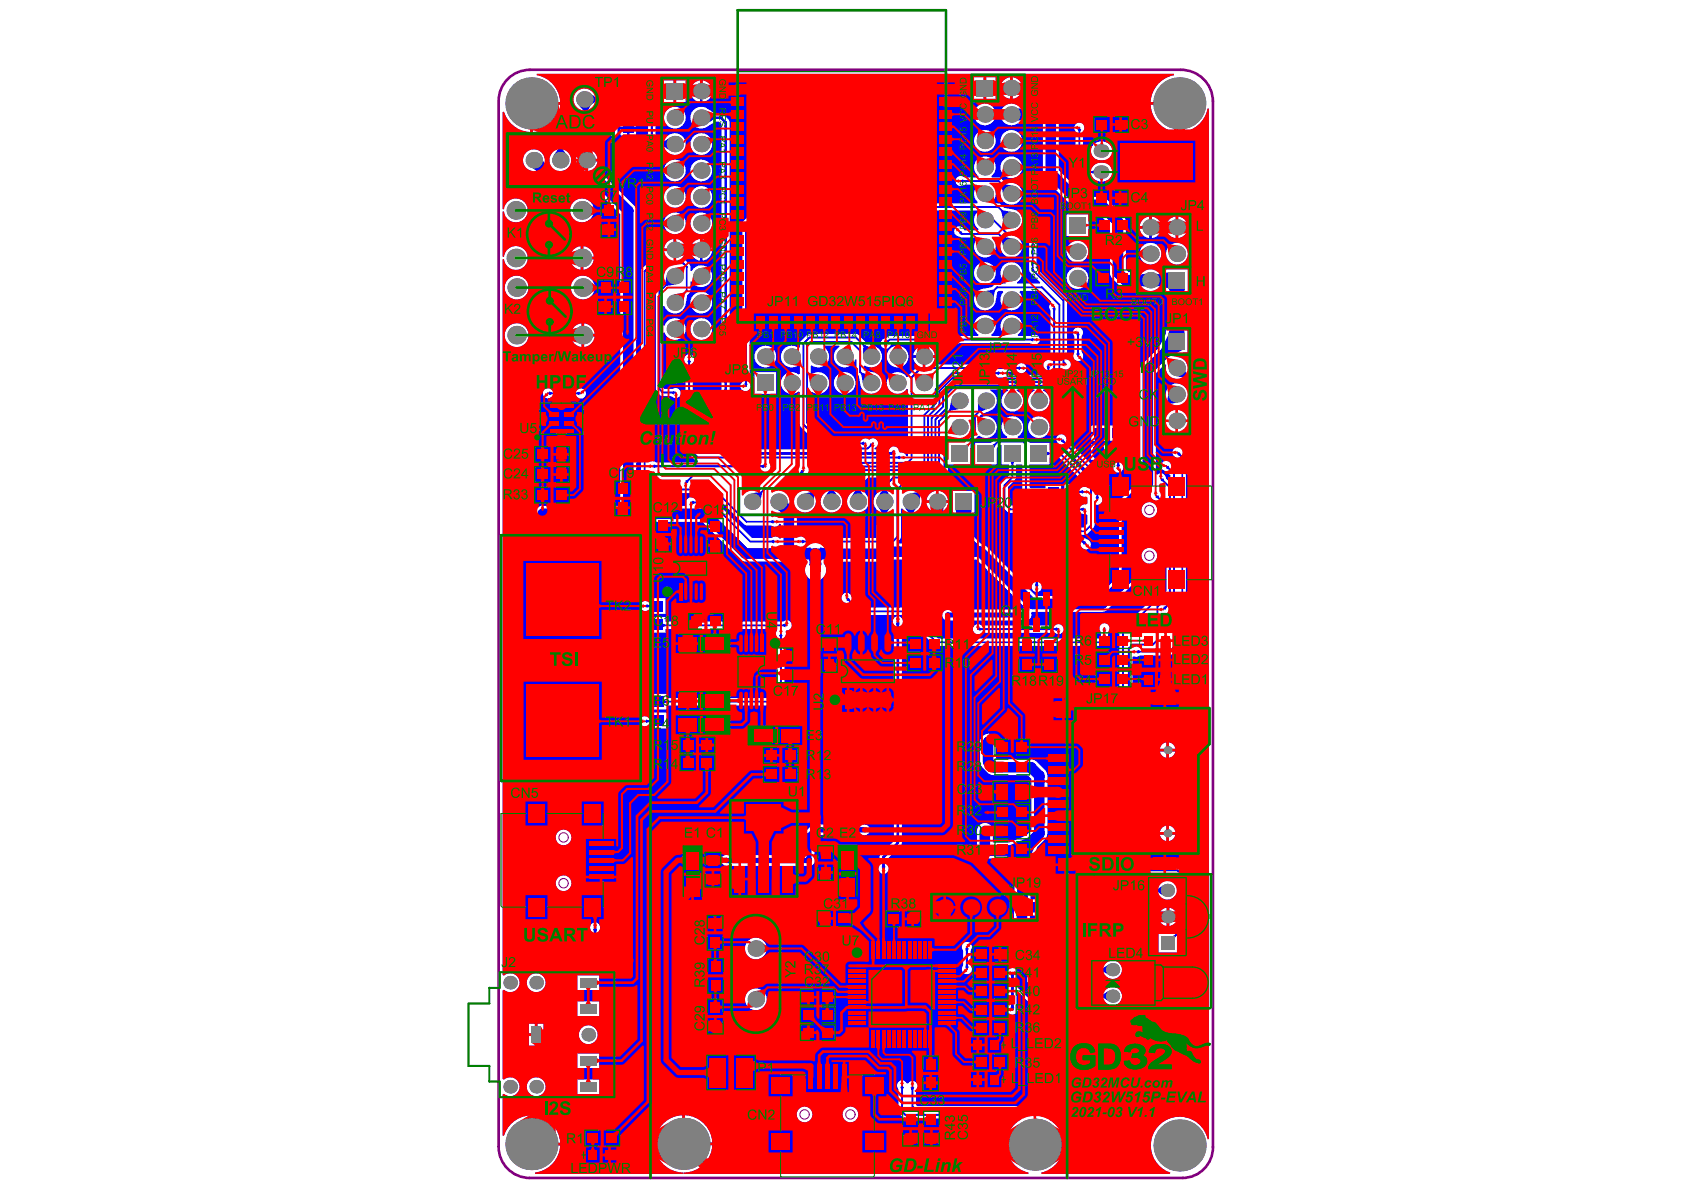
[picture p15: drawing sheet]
<svg xmlns="http://www.w3.org/2000/svg" width="297mm" height="210mm" viewBox="0 0 297 210" stroke-linecap="round" stroke-linejoin="round" font-family="sans-serif">
<path d="M89.6 13.9a5.5 5.5 0 0 1 3.9-1.6h114.8a5.6 5.6 0 0 1 5.7 5.6v184.4a5.4 5.4 0 0 1-5.4 5.5h-115.2a5.5 5.5 0 0 1-5.4-5.5v-184.5a5.5 5.5 0 0 1 1.6-3.9z" fill="none" stroke="#800080" stroke-width=".47"/>
<g fill="none" stroke="#800080" stroke-width=".18">
<circle cx="202.7" cy="98" r=".83"/>
<circle cx="202.7" cy="90" r=".83"/>
<circle cx="99.4" cy="155.8" r=".83"/>
<circle cx="99.4" cy="147.7" r=".83"/>
<circle cx="141.9" cy="196.6" r=".83"/>
<circle cx="150" cy="196.6" r=".83"/>
</g>
<g fill="#00f">
<path d="M96.9 69l.4 .2v.3l-.4 .2z"/>
<path d="M99.2 23.1l.5 .4-.5 .3-.3-.2z"/>
<path d="M104.5 166.7h.9l-.2 .5h-.5z"/>
<path d="M104.7 164.5h.5l.2 .5h-.9z"/>
<path d="M103.2 21.4h.4l.2 .4h-.8z"/>
<path d="M114 126.9l.4 .2v.3l-.4 .2z"/>
<path d="M115 127.1l.4-.2v.7l-.4-.2z"/>
<path d="M114.1 106.6l.3 .1v.4l-.3 .1z"/>
<path d="M114.8 106.7l.4-.2v.8l-.4-.2z"/>
<path d="M117.1 123.4l.3 .2v.3l-.3 .2z"/>
<path d="M118.6 69.1l.4-.1-.1 .6-.4-.2z"/>
<path d="M117.6 48.5l1.6 1.7-1.7 .3-.2-.3z"/>
<path d="M122.1 88.3l.4 .2v.3l-.4 .2z"/>
<path d="M120.8 84.8l.4-.1 .3 .2-.2 .4z"/>
<path d="M121.2 63.7h.7l-.2 .3h-.3z"/>
<path d="M124.6 19.6l1.4 .9v.5l-1.4 .9z"/>
<path d="M131.4 67.4l.4 .1 .1 .4-.7-.1z"/>
<path d="M132.5 87.1l1.7-.4 .2 .3-.3 1.7z"/>
<path d="M137.4 112h.7l-.2 .4h-.3z"/>
<path d="M138.1 110.1l.4-.1v.6l-.4-.1z"/>
<path d="M136.1 95.4l.4-.2v.7l-.4-.2z"/>
<path d="M136 91.9l.4-.2v.7l-.4-.2z"/>
<path d="M141.5 95.2l.4 .2v.3l-.4 .2z"/>
<path d="M141.3 82.9l.5 .5-.4 .1-.2-.2z"/>
<path d="M149.3 105.9l.4-.5 .2 .4-.2 .2z"/>
<path d="M152.3 61.1l.3-.2 1.6 .6-2 1.1z"/>
<path d="M155.8 92.7h.4l.1 .4h-.6z"/>
<path d="M155.8 86.2h.4l.9 1.4h-2.3z"/>
<path d="M156.2 60.2l.4-.2 .2 .3-.2 .4z"/>
<path d="M158.8 191.7h.7l-.2 .4h-.3z"/>
<path d="M160.6 191.8h.7l-.2 .4h-.3z"/>
<path d="M160.5 92.7h.3l.2 .4h-.7z"/>
<path d="M158.3 80.5l.4-.1v.6l-.4-.1z"/>
<path d="M166.6 190.6l.4-.1 .2 .2-.2 .4z"/>
<path d="M170.4 170.3h.3l.2 .4h-.7z"/>
<path d="M170.2 167.3h.7l-.2 .4h-.3z"/>
<path d="M169.7 31.6l.4 .2v.3l-.4 .2z"/>
<path d="M174.9 78.6l.5-.3 .2 .3-.3 .4z"/>
<path d="M175.8 65.7l.4-.2v.7l-.4-.2z"/>
<path d="M178.3 177.5h.5l.1 .3h-.7z"/>
<path d="M178.2 171.9h.7l-.1 .4h-.5z"/>
<path d="M178.2 81.4h.7l-.2 .4h-.3z"/>
<path d="M179.5 64.8l.4-.2v.7l-.4-.2z"/>
<path d="M179.3 19l1.1 .3v1.8l-1.1 .2z"/>
<path d="M182.7 102.9h.4l.1 .4h-.7z"/>
<path d="M183.1 15.2l.9 .4v1l-.9 .4z"/>
<path d="M186.1 110.8l.4-.2v.7l-.4-.2z"/>
<path d="M185.4 98.2h.8l-.2 .4h-.4z"/>
<path d="M185.6 99.7h.4l.2 .4h-.8z"/>
<path d="M185.4 94.6h.8l-.2 .3h-.4z"/>
<path d="M186.1 94.6l.6-.5 .3 .5-.3 .2z"/>
<path d="M185.6 96.1h.4l.2 .4h-.8z"/>
<path d="M184.6 86.6l.3-.2v.7l-.3-.2z"/>
<path d="M184.7 79.7l.3 .1v.4l-.3 .1z"/>
<path d="M187.1 77.9l.5-.4 .2 .4-.3 .2z"/>
<path d="M184.6 64.6h.7l-.2 .4h-.3z"/>
<path d="M187.5 64l.2-.2 .2 .1-.3 .3z"/>
<path d="M185.6 54.4h.7l-.2 .4h-.3z"/>
<path d="M189.4 164.7l.5 .3-.4 .5-.3-.5z"/>
<path d="M190 166.8h.7l-.2 .3h-.3z"/>
<path d="M191.2 163l.2 .4-.2 .3-.4-.2z"/>
<path d="M189.6 102.5h1.9l-.5 .9h-.9z"/>
<path d="M188.9 98.2l1.1-1 .7 1.1-.7 .6z"/>
<path d="M190.1 99.2h.9l.5 .9h-1.9z"/>
<path d="M190.9 95.7l.3-.3 .4 .2-.5 .5z"/>
<path d="M190 93.4l.4 .1v.4l-.4 .1z"/>
<path d="M190.6 86.6l.4-.2v.7l-.4-.2z"/>
<path d="M190 86.4l.4 .2v.3l-.4 .2z"/>
<path d="M190 62.2l.3-.1 .2 .4-.7 .1z"/>
<path d="M189.8 58.9h.7l-.2 .4h-.3z"/>
<path d="M190 22.8h.7l-.2 .4h-.3z"/>
<path d="M191.8 175.3l.3 .2v.3l-.3 .2z"/>
<path d="M192.9 170.7l.3 .2v.3l-.3 .2z"/>
<path d="M193.3 158.4h1.8l.3 1.9h-2.1z"/>
<path d="M194.5 111.1h.7l-.2 .4h-.3z"/>
<path d="M193.4 87.5h.3l.2 .4h-.7z"/>
<path d="M192.9 80.6h1.8l-.4 1h-.9z"/>
<path d="M193 77.3h1.8l-.5 .9h-.9z"/>
<path d="M192.6 30.2l.4-.2v.7l-.4-.2z"/>
<path d="M198.4 156.7l.4 .2v.3l-.4 .2z"/>
<path d="M197.1 78.5h.3l.2 .4h-.7z"/>
<path d="M196.9 80.6h.7l-.2 .4h-.3z"/>
<path d="M196.9 77.3h.7l-.2 .4h-.3z"/>
<path d="M200.7 114.6l.4 .2v.3l-.4 .2z"/>
<path d="M205.1 107.1l.4-.2 .3 .3-.2 .4z"/>
<path d="M203.8 87.8l.5-.5 .1 .4-.2 .2z"/>
<path d="M205.6 82.6l.5-.5 .2 .4-.3 .3z"/>
<path d="M204.7 84.8l.5-.5 .1 .4-.2 .2z"/>
<path d="M207.6 80.2l.5-.4 .2 .4-.3 .2z"/>
<path d="M207.3 66.3l1.7-1.6 .3 1.7-.2 .2z"/>
<path d="M104.7 167.8h.5l.2 .5h-.9z"/>
<path d="M104.6 163.9h.7l-.1 .3h-.5z"/>
<path d="M104.3 22.3l.4 .2v.3l-.4 .2z"/>
<path d="M102.1 18.6l2.2-.4-.7 1.6h-.4z"/>
<path d="M106.2 22.5l.4-.2v.7l-.4-.2z"/>
<path d="M115.3 81.9l.4 .2v.3l-.4 .2z"/>
<path d="M118.8 52l1.7-.4 .3 .3-.3 1.7z"/>
<path d="M134.4 82.1l.4-.2-.1 .7-.4-.2z"/>
<path d="M137.1 89.9l1.7-1.6 .6 .9-1.3 1.3z"/>
<path d="M141.9 96.7l1.1-.2v2.3l-1.1-.2z"/>
<path d="M144.7 96.5l1 .2v1.9l-1 .2z"/>
<path d="M153.6 78.1l.4 .5-.4 .1-.2-.2z"/>
<path d="M152 78l.4-.1v.6l-.4-.1z"/>
<path d="M151.9 66l.2-.2 1.8 .3-1.7 1.7z"/>
<path d="M155.6 152.6h.5l.1 .4h-.7z"/>
<path d="M154.8 89.4h2.3l-.9 1.4h-.4z"/>
<path d="M159.5 89.4h2.3l-1 1.4h-.3z"/>
<path d="M173.5 51.4l1.7-.3 .3 .2-.3 1.7z"/>
<path d="M184.1 100.5v1.1h-.2v-.6z"/>
<path d="M181.9 59.7l.3-.1v.6l-.3-.1z"/>
<path d="M184.6 89.7l.3-.2v.7l-.3-.2z"/>
<path d="M190.7 89.7l.4-.2v.7l-.4-.2z"/>
<path d="M190.1 89.5l.3 .2v.3l-.3 .2z"/>
<path d="M193.4 78h.9l.4 .9h-1.8z"/>
<path d="M197.1 81.8h.3l.2 .4h-.7z"/>
<path d="M201 48.5l1.1-.2v2.3l-1.1-.2z"/>
<path d="M204.1 156.9l1.1-.8v1.9l-1.1-.8z"/>
<path d="M204.3 48.5l1.9-.5v2.9l-1.9-.5z"/>
<path d="M203.8 48.3l1.1 .2v1.9l-1.1 .2z"/>
<path d="M103.9 16.4l1.5 .9v.4l-1.5 1z"/>
<path d="M101.9 69.2l.3-.1v.6l-.4-.2z"/>
<path d="M116.9 110l.3 .1v.4l-.3 .1z"/>
<path d="M142.7 98.5h2.2l-.2 1h-1.8z"/>
<path d="M142.9 98.7l1.8-.1 .3 1.1h-2.3z"/>
<path d="M151.2 86.2h.3l1 1.4h-2.3z"/>
<path d="M146.5 86.2h.3l1 1.4h-2.3z"/>
<path d="M141.8 87.1l1.7-.4 .2 .3-.3 1.7z"/>
<path d="M158 109.9h.7l-.1 .3h-.5z"/>
<path d="M160.5 87.1l1.7-.4 .2 .3-.3 1.7z"/>
<path d="M172.7 110.6l.4 .2v.3l-.4 .2z"/>
<path d="M172.5 71l1.9 1-1.5 .7-.4-.2z"/>
<path d="M176.6 42l.3-.2 1.7 .3-1.6 1.6z"/>
<path d="M183.5 15.6l1-.4v1.7l-1-.3z"/>
<path d="M180.4 15.1l.9 .1v1.3l-.9-.5z"/>
<path d="M187.2 172.2l.5-.2h.5v.2z"/>
<path d="M187.4 163.4l.6-.3 .2 .4-.3 .2z"/>
<path d="M206.7 165.2l.4-.2 .3 .2-.3 .5z"/>
<path d="M206.7 56.9h1.8l.5 1.9h-2.9z"/>
<path d="M94 29.7l1.6-1.6 .6 .9-1.3 1.3z"/>
<path d="M98.7 26h.3l1 1.4h-2.3z"/>
<path d="M116.7 25.2l1.5-.9v2.3l-1.5-1z"/>
<path d="M147.5 108l.3 1.5 1 1.7-1.3 3.2-1.9-2.3z"/>
<path d="M164.4 182.6l1.3-1.4 3.2 1.4 .5 1.8-1.8 1.9-1.9-.6z"/>
<path d="M164.2 89.4h2.3l-.2 1.1h-1.9z"/>
<path d="M167.8 70.5l1.6 1.6-1.7 .3-.2-.2z"/>
<path d="M169.2 41.2l.4-.4 .2 .3-.3 .3z"/>
<path d="M176.6 37.3l.3-.2 1.7 .3-1.6 1.6z"/>
<path d="M176.6 32.7l.3-.3 1.7 .3-1.6 1.7z"/>
<path d="M179.3 14.4l1.3 .7v.9l-1.3 .7z"/>
<path d="M194.4 175.5l1.2-.7-.1 1.8-1.1-.8z"/>
<path d="M194.4 170.9l1.1-.8 .1 1.9-1.2-.8z"/>
<path d="M198.7 160.3l1.8 .5v1.9l-1.8 .3z"/>
<path d="M206.1 69.4l1.7 1.6-1.8 .3-.2-.2z"/>
<path d="M206.2 50.9h2.8l-.5 1.8h-1.8z"/>
<path d="M178.1 149.1l3.2-1.3 1.3 1.3-1.3 3.2-1.9 .5-1.9-1.8z"/>
<path d="M206.1 59l2.6 2.7-2.6 1.3-1.3-1.4z"/>
<path d="M203.9 65.9l1.6-1.7 .2 .2a1.91 1.91 0 0 0 1.6 2.4l1.5 .3 .5 .5v.8h-.2a1.91 1.91 0 0 0-2-.7 1.91 1.91 0 0 0-1.4 1.6l-.3 1.5-.6 .6-.2 .5v3.9l.2 .4 2.5 2.6v.2a.94 .94 0 0 0-.5 1.1 .94 .94 0 0 0 1 .7l.1 .1v2.4h-.2l-1-1a.94 .94 0 0 0-1-1 .94 .94 0 0 0-.9 .9 .94 .94 0 0 0 1 1l.6 .7v1h-.2l-.5-.5a.97 .97 0 0 0-.6-.8 .97 .97 0 0 0-1 .1h-.2z"/>
<path d="M168.5 89.9h2.9l-.5 1.9h-1.8z"/>
<path d="M155.5 168.3l1.9 1.9v1.8l-1.9 1.9-1.8-2.8z"/>
<path d="M186.2 166.9h1.8l.3 1.8h-2.4z"/>
<path d="M167.2 96.4l1.9-1.9h1.8l1.9 1.9-2.8 1.8z"/>
<path d="M199.4 170.5l.5-.6h1.4l.1 .2-.5 .5v.3v24.4l-.7 .7h-1.5l-.1-.2 .6-.6 .2-.5z"/>
<path d="M140.5 90.1l.2-.2a1.91 1.91 0 0 0 3.2-1.1l.3-1.6 .4-.4h.6l.1 .2a1.94 1.94 0 0 0-.2 2.7 1.94 1.94 0 0 0 2.7 .3 1.94 1.94 0 0 0 .4-2.7l-.8-1.1 2.7-2.6h1.5l.1 .2-1 1v1.2l-.9 1.3a1.92 1.92 0 0 0 .2 2.6 1.92 1.92 0 0 0 2.6 0 1.92 1.92 0 0 0 .3-2.6l-.9-1.3v-.7l1.1-1.1h3.3l.1 .2-1 1-.2 .6-.9 1.3a1.89 1.89 0 0 0 0 2.3l.9 1.3v1.7h-.6v2.3h-12.7l-.3-.1a.8 .8 0 0 0-.9 0l-.2-.2z"/>
<path d="M196.5 158.4h2.4v-.7h5l1.1 .7a1.62 1.62 0 0 0 2.2-.4l.3 .1v2.5h-.3l-.4-.3-.6-.2v3.2l.6-.2 .4-.3 .3 .1v1.1l-.9 .8h-2.3v3.2h3.3v-2.2l.9-1 .2 .1v2.8l-1 .9-8.3 .1-1.1 1.1-.2 .2v.7h-.2a1.64 1.64 0 0 0-2.6-1l-1 .7h-.9v-.4h-2.3l-.2-.2 .1-2.5h.7v-2.2l3.5 .1a1.66 1.66 0 0 0 1.3-1.8h.9v-3.6h-.9zM197.8 159.8v1.6h1.3v-1.6zM204.8 160.6l-.4 .9h1.4v-1.4zM204.4 162a1.58 1.58 0 0 0 1.4 1.3v-1.3zM197.8 161.9v1.5h1.3v-1.5z"/>
<path d="M199.7 115.9l.3-.2 .4 .2 .7-.3h5.4l2-1.9h.2v39.6l-.2 .1-.6-.5h-.2h-6.3l-1.7-1.7zM206.2 130.9v1.2h1.1a1.34 1.34 0 0 0-1.1-1.2zM205 131.3l-.4 .8h1.1v-1.2zM206.2 132.5v1.2a1.34 1.34 0 0 0 1.1-1.2zM204.6 132.5a1.34 1.34 0 0 0 1.1 1.2v-1.2zM206.2 145.6v1.2h1.1a1.34 1.34 0 0 0-1.1-1.2zM205 146l-.4 .8h1.1v-1.2zM206.2 147.2v1.2a1.34 1.34 0 0 0 1.1-1.2zM204.6 147.2a1.34 1.34 0 0 0 1.1 1.2v-1.2z"/>
<path d="M94.7 13h112.4v.3a5 5 0 0 0-4.1 4.7h5v.2h.3v5.1a5 5 0 0 0 4.7-4.2l.2 .1v181.7h-.2a5.1 5.1 0 0 0-8.3-2.6 5.1 5.1 0 0 0 1.7 8.5v.3h-22.7v-.3a5 5 0 0 0 3.9-4.7h-10.1a5 5 0 0 0 3.9 4.7v.3h-60.8v-.3a5 5 0 0 0 5-4.8h-10.1a5 5 0 0 0 5 4.8v.3h-26.1v-.3a5 5 0 0 0 4.4-4.8h-5.1v-.2h-.2v-5a5 5 0 0 0-4.6 3.5h-.2v-7.2l.2-.2a1.67 1.67 0 0 0 2.3-.1 1.67 1.67 0 0 0 0-2.3 1.67 1.67 0 0 0-2.3-.1l-.2-.1v-15.6l.2-.1a1.67 1.67 0 0 0 2.3-.1 1.67 1.67 0 0 0 0-2.3 1.67 1.67 0 0 0-2.3-.1l-.2-.1v-126.3h.2a2.11 2.11 0 0 0 3.2 1.6 2.11 2.11 0 0 0 0-3.6 2.11 2.11 0 0 0-3.2 1.6h-.2v-8h.2a2.11 2.11 0 0 0 3.2 1.6 2.11 2.11 0 0 0 0-3.6 2.11 2.11 0 0 0-3.2 1.6h-.2v-17.1l.2-.1a5 5 0 0 0 4.6 3.6v-5.1h.2v-.2h5.1a5 5 0 0 0-4.1-4.7zM178.6 13.6v1.7h1.7a1.86 1.86 0 0 0-1.7-1.7zM174 13.6v1.7h1.6v-1.7zM177 14.2l-.3 .4-.2 .7h1.7v-1.7l-.8 .3zM171.8 13.6v1.7h1.7v-1.7zM185.6 14.6v1.2h1.1v-1.2zM184 14.6v1.2h1.1v-1.2zM182.4 14.7v1.2h1.2v-1.2zM123.9 14.2v1.7h1.7a1.86 1.86 0 0 0-1.7-1.7zM119.3 14.2v1.7h1.6v-1.7zM180.9 14.7v1.2h1.1v-1.2zM122.3 14.7l-.3 .4-.2 .8h1.7v-1.7l-.8 .2zM117.1 14.2v1.7h1.7v-1.7zM185.6 16.2v1.2h1.1v-1.2zM184 16.2v1.2h1.1v-1.2zM178.6 15.8v1.6a1.86 1.86 0 0 0 1.7-1.6zM176.5 15.8a1.86 1.86 0 0 0 1.7 1.6v-1.6zM174 15.8v1.6h1.6v-1.6zM171.8 15.8v1.6h1.7v-1.6zM182.4 16.3v1.2h1.2v-1.2zM180.9 16.3v1.2h1.1v-1.2zM123.9 16.3v1.7a1.86 1.86 0 0 0 1.7-1.7zM121.8 16.3a1.86 1.86 0 0 0 1.7 1.7v-1.7zM119.3 16.3v1.7h1.6v-1.7zM117.1 16.3v1.7h1.7v-1.7zM92.8 26.9a1.92 1.92 0 0 0 1 3.2l.8 .6 3 2.9 .6 .4h7.5l3.7 3.8v51.4h-13.7a1.44 1.44 0 0 0-1.4 1.4 1.44 1.44 0 0 0 1.4 1.4h28.2l6.6 6.6 .6 .4 10.8 .1 .4 .1-.1 .4a1.9 1.9 0 0 0 1.9 2.8 1.9 1.9 0 0 0 1.3-3.1l.1-.2h.2h9.9l.4-.1 .6-.3h15.7l8.6 8.6-.1 .2h-13.6a.96 .96 0 0 0-1 1.1 .96 .96 0 0 0 1.2 .8h14a.99 .99 0 0 0 .5-1.3l.1-.2h12.3h.4l.6-.4 4.5-4.4 .3-.6 .1-12.9 2.6-2.6 .2 .1v.3a1.12 1.12 0 0 0 .9 .9l1.1 1.1v14.5l-7.4 7.3-.2 .5v41l-2 2-.2 .4v.6h-8.6l-.7 .4-2.5 2.5h-1.6v-6.2l1.2-3 1.3-1.4 .4-.6v-10.9l-.4-.7-1.5-1.5-.6-.3-6.4-.1-.1-.1v-2.6a1.45 1.45 0 0 0-1.2-1.8 1.45 1.45 0 0 0-1.6 1.5v3.5l.2 .7 .2 .3a2.48 2.48 0 0 0 2 1.3h6l.6 .7 .1 2.1-.1 .5v6.5l-.9 .9-3 1.2h-2.9v-2a1.41 1.41 0 0 0-1.4-1.4 1.41 1.41 0 0 0-1.4 1.4l.1 3.6a2.43 2.43 0 0 0 1.9 1.2h3.1l1.5 1.6-.1 17.6-.2 .1a.96 .96 0 0 0-.9 .6 .96 .96 0 0 0 .2 1l-.1 5.4a.92 .92 0 0 0 1 1.3 .92 .92 0 0 0 .5-1.6v-2.5h.2l1.8 1.8 .6 .3h7v-2.7l-6-.1-1.2-1.2v-11.5h2.2l.7-.2 2.9-2.8h5.2l.1 .2v4.7h2.4v.3l-.2 .2h-2.4l-.9-1v-1.7h-2.7v2.1l-.2 .1-.3-.5v-1.8h-2.7v2.8h1.5l.5 .3-.1 .2h-.4v1.2h1.2v-.4l.2-.1 .2 .2 .1 .3v1.7h.7v2l-.7 .7-.2-.1v-.3h-1.5v.8h1l.1 .2-1.3 1.2h-1.6v2.1h3.3v-1.8l1-1.1 .2 .1v1h3.4v-.4h.9l1 .7a1.63 1.63 0 0 0 2.6-1h.2v3.9h-.2a1.64 1.64 0 0 0-2.6-.9l-1 .6h-2.1v-.7h-2.7v2.7h2.7v-.7h2.1l1 .7a1.63 1.63 0 0 0 2.6-.9h.2v18.4l-.7 .6h-35.6l-.2-.2v-2.6a.95 .95 0 0 0-.1-1.4 .95 .95 0 0 0-1.4 .2h-.2l-.1-.3a.94 .94 0 0 0-1.4 .1 .94 .94 0 0 0 .1 1.3v4.1a1.76 1.76 0 0 0 1.2 1h20.3v.2a5 5 0 0 0-2.5 4.2h10.1v-.6a5 5 0 0 0-2.6-3.6l.1-.2h15.4l.4-.2 1.1-1.1 .2-.4v-24.5l.5-.5h6.3l1.4-1.4 .2-.4v-101.5l-.2-.4-.7-.7-.3-1.8a1.9 1.9 0 0 0-1.7-1.4l-.1-.3 1.2-.6h.7v-3.8h-.1l-.4-1.4v-4.1l.4-1.5h.1v-3.8h-3.8v.1l-1.2 .3-.6-.1a1.9 1.9 0 0 0-2 0l-1 .2h-1.8l-.5-.5v-8.4v-.3l-.4-.7-3.3-3.2-.7-.2h-2.7l-4.7-4.7-.1-12.1-5.8 .1-.1 .8-1.4-.3a1.93 1.93 0 0 0-2.9 1.7 1.93 1.93 0 0 0 2.9 1.6l1-.2h1a1.76 1.76 0 0 0 1.4-.8h1.1v9.8l.2 .7 6.1 6.1 .7 .1h2.7l2.2 2.2v8.4l.2 .7 1.5 1.6 .6 .4h2.8l1 .2a1.87 1.87 0 0 0 2.1 0l.5-.1 1.3 .4 .4 1.5v4.1l-.4 1.4h-.2v.6l-1.2 2.4-2.9 3-.4 .6v19.8l-3.3 3.3-.4 .6v12.9l-3.6 3.6h-11.1l-8.8-8.8-.9-.4-1.6-1.6v-2.5l.4-1.4h.1v-3.8h-3.8v3.8h.1l.4 1.4v2.5l-.3 .3-.2-.1v-.7h-1.2v1.1h.8l.1 .2-.8 .8h-8.7l-.1-.2 .5-.5 .2-.5v-4.9l.3-.1 .8 1.2v1.7h-.7v2.8h2.7v-2.8h-.7v-1.7l1-1.5 .5-2.2 1.1-1h2.1a1.73 1.73 0 0 0 1.2-1.3v-2.8l.1-.2h3.9v-3.7l1.3-1.3h.3l.1 .1a1.93 1.93 0 0 0 2.9-1.6 1.93 1.93 0 0 0-2.8-1.7l-.3-.2 .4-.4 1.5-.7a1.9 1.9 0 0 0 1.2-1.7 1.9 1.9 0 0 0-1.1-1.8v-.2h3.1v.2l-.2 .1a1.92 1.92 0 0 0-.5 3 1.92 1.92 0 0 0 3-.2 1.92 1.92 0 0 0-.8-2.9l.1-.2h3l.1 .2-.2 .1a1.92 1.92 0 0 0-.5 3 1.92 1.92 0 0 0 3-.2 1.92 1.92 0 0 0-.8-2.9v-.2h1.5l.5-.2 1.5-1.6v-1.6l.2-.2 .3 .1a.89 .89 0 0 0 .9-.8 .89 .89 0 0 0-.7-1v-10.6l-5.4-5.5v-5.6a1.8 1.8 0 0 0-1.2-1h-2.1l-.1-.2a1.91 1.91 0 0 0 .9-2.1 1.91 1.91 0 0 0-1.6-1.5l-1.6-.2-.8-.8h-1.3v-.3a1.9 1.9 0 0 0 .1-2.8v-.2h.8l.3 .3 .3 1.6a1.92 1.92 0 0 0 2 1.6 1.92 1.92 0 0 0 1.8-1.8 1.92 1.92 0 0 0-1.6-2l-1.6-.3-.7-.7h-1.5l-.1-.2a1.92 1.92 0 0 0 .4-2.9 1.92 1.92 0 0 0-2.9 0 1.92 1.92 0 0 0 .3 2.9l-.1 .2h-2.3a.94 .94 0 0 0-1.4 0 .94 .94 0 0 0 0 1.3 .94 .94 0 0 0 1.4 0h2.1l.1 .2a1.9 1.9 0 0 0 .1 2.8l-.1 .3h-37.9l-.4 .2-3 2.9-.2 .4v27.9a.94 .94 0 0 0-.1 1.4 .94 .94 0 0 0 1.3 .1 .94 .94 0 0 0 .1-1.3v-27.8l2.6-2.6h37.6l.1 .3a1.89 1.89 0 0 0 .1 3l-.1 .2h-2.4a.89 .89 0 0 0-1.5-.5 .89 .89 0 0 0 .4 1.6l.7 .2h2.6l.1 .2a1.93 1.93 0 0 0 0 2.8 1.93 1.93 0 0 0 2.7 0 1.93 1.93 0 0 0 0-2.8v-.2h.8l.3 .3 .3 1.6a1.92 1.92 0 0 0 2.7 1.4 1.92 1.92 0 0 0 .6-3l.1-.2h1.4l.2 .2 .1 5.6 1.9 2-.1 .2h-3.9l-.1-.2 .4-.3a1.93 1.93 0 0 0-.2-2.8 1.93 1.93 0 0 0-2.8 .3 1.93 1.93 0 0 0 .6 2.8l-.1 .2-1.7 .1-.6 .5-1.6 .3a1.92 1.92 0 0 0-1 3.3 1.92 1.92 0 0 0 3.2-1.1l.3-1.6 .2-.2h.7l.2 .3a1.92 1.92 0 0 0 .1 2.6 1.92 1.92 0 0 0 2.6 0 1.92 1.92 0 0 0 .1-2.6l.1-.3h3.6l1.9 1.9-.1 .3a1.12 1.12 0 0 0 0 1.4v8.4l-.2 .2a.94 .94 0 0 0-1 .5 .94 .94 0 0 0 .2 1.1v.9l-.1 .1h-6.7l-.1-.2 .1-.3h1.9a.94 .94 0 0 0 1.4 0 .94 .94 0 0 0 0-1.3 .94 .94 0 0 0-1.4 0h-14.8l-.1-.3 .4-.9h-3.8a1.74 1.74 0 0 0 .7 1.3v.2l-1.5 1.5-.1 .3-.3 .1-.2-.3a1.93 1.93 0 0 0-2.8 .1 1.93 1.93 0 0 0 .2 2.8 1.93 1.93 0 0 0 2.8-.5l.3 .1v11.7h-.4a.86 .86 0 0 0-1-.6l-.2-.2a.9 .9 0 0 0-.7-.9 .9 .9 0 0 0-1.1 .6h-2.5v-.3a.9 .9 0 0 0 .4-1.3 .9 .9 0 0 0-1.4-.2l-.6-.2-.8 .3h-5.7l-3.2-3.3v-5.1l.2-.1 .2 .1a1.92 1.92 0 0 0 2.9-1.7 1.92 1.92 0 0 0-3.1-1.5l-.2-.1v-1.3l.2-.1 .2 .1a1.93 1.93 0 0 0 2.6-.8 1.93 1.93 0 0 0-.8-2.6l.1-.2h2.7v.2a1.93 1.93 0 0 0-.2 3.2 1.93 1.93 0 0 0 3.1-1h.2v2.5l.4 .4 .3 1.5a1.92 1.92 0 0 0 2 1.7 1.92 1.92 0 0 0 1.8-1.8 1.92 1.92 0 0 0-1.7-2l-1.5-.3v-.8l.2-.1a1.92 1.92 0 0 0 2.8-.7 1.92 1.92 0 0 0-1.1-2.7l-1.4-.6-1.4-1.4-.5-.2h-8.2l-.5 .2-1 1.1-.2 .4v.7l-.3 .1a1.92 1.92 0 0 0-2.6 .2 1.92 1.92 0 0 0 0 2.6 1.92 1.92 0 0 0 2.6 .2l.3 .1v1.4l-.3 .1-.2-.1a1.92 1.92 0 0 0-2.9 1.8 1.92 1.92 0 0 0 3.1 1.4l.3 .1v5.9l3.9 3.9-.1 .3h-15l-1.2-1.2v-56.8a2.23 2.23 0 0 0-2.6-1.3l-1.3-.8a1.92 1.92 0 0 0-3 1.6 1.92 1.92 0 0 0 3 1.5l1.3-.8h.8l.4 .4v56.5l.2 .5 1 .9-.1 .3h-5l-1.2-1.2v-14.8l.1-.2a.89 .89 0 0 0-.7-1.4 .89 .89 0 0 0-.8 1.4l.1 .2v15.1l.2 .4 1.5 1.6 .5 .1v.3h-7.3l-.3-.1a.81 .81 0 0 0-.9 0l-.2-.1v-33.3l1-1h2.3v.2l-.5 .9-.4 1.8-.9 1-.2 .4v17.5a1.76 1.76 0 0 0 1.2 1l1.6 .1a.92 .92 0 0 0 1.3-.1 .92 .92 0 0 0 0-1.3 .92 .92 0 0 0-1.3 0h-1.3l-.2-.2v-9.7l.2-.1a1.92 1.92 0 0 0 3 1 1.92 1.92 0 0 0 0-3.1 1.92 1.92 0 0 0-3 1l-.2-.1v-3.4h.2l.2 .3a1.92 1.92 0 0 0 2 1 1.92 1.92 0 0 0 1.5-1.6l.3-1.6 .5-.6 .1-1.8 .2-.1a1.93 1.93 0 0 0 2.9 .6 1.93 1.93 0 0 0 0-3 1.93 1.93 0 0 0-2.9 .6h-.2v-.8a1.73 1.73 0 0 0-1.3-1.2h-.2l-.1-.2a1.73 1.73 0 0 0 .7-1.3h-3.8a1.73 1.73 0 0 0 .8 1.3l-.1 .2h-2.9l-1.6 1.6-.2 .4v37.6l1.4 1.4 .4 .2h10.8l5.7 5.6 4.5 .1a1.01 1.01 0 0 0 1.6-.3l.2 .1v2.5h-.2l-.1-.1a1.12 1.12 0 0 0-1.4 0h-3.4l-6.7-6.7-.5-.2h-2.8l-.3-.1a.89 .89 0 0 0-1 .1 .89 .89 0 0 0-.2 1l-.1 .2h-8.8v-52.4l-.4-.6-4.8-4.8-.8-.2h-7.1l-.9-.9 .1-.1a1.97 1.97 0 0 0 2.1-.8 1.97 1.97 0 0 0 0-2.3l-.9-1.3v-1.6l.3-.2h1.7v-2.7h-2.8v1.7l-.5 .9v1.9l-1 1.5-.2 .5-.1 1h-.1l-.2-.1-.6-.9a1.93 1.93 0 0 0-3.2-.9zM171.8 20.2a1.95 1.95 0 0 0 3.9 0 1.95 1.95 0 0 0-3.9 0zM111.1 21.2v1.1h1.1v-1.1zM109.4 21.2v1.1h1.2v-1.1zM117.1 20.8a1.95 1.95 0 0 0 3.9 0 1.95 1.95 0 0 0-3.9 0zM203 18.5a5 5 0 0 0 4.8 4.8v-4.8zM94 18.5v4.8a5 5 0 0 0 4.8-4.8zM111.1 22.8v1.1h1.1v-1.1zM109.4 22.8v1.1h1.2v-1.1zM176.5 24.9a1.93 1.93 0 0 0 3.8 0 1.93 1.93 0 0 0-3.8 0zM171.8 24.9a1.95 1.95 0 0 0 3.9 0 1.95 1.95 0 0 0-3.9 0zM121.8 25.4a1.93 1.93 0 0 0 3.8 0 1.93 1.93 0 0 0-3.8 0zM101.7 16.2a1.91 1.91 0 0 0 .1 2.8l.9 1v1.3h-.7v2.7h2.8v-.7h1.3v.6h2.8v-2.7h-2.8v.8h-1.3v-.7h-.7a2.61 2.61 0 0 1 1.4-3.1h7.4l1.4 1.4v5.1a1.89 1.89 0 0 0 2.3 1.4l1.3 .9a1.92 1.92 0 0 0 2.6-.3 1.92 1.92 0 0 0 0-2.6 1.92 1.92 0 0 0-2.6-.2l-1.3 .8h-.6l-.4-.3v-5.3l-2.1-2.2h-8l-1.3-.9a1.9 1.9 0 0 0-2.5 .2zM103.7 26.4v1.6h1.7a1.86 1.86 0 0 0-1.7-1.6zM102.1 26.9l-.3 .4-.2 .7h1.7v-1.6l-.8 .2zM192.9 25.5a1.69 1.69 0 0 0-.2 2 1.69 1.69 0 0 0 1.8 .8 1.67 1.67 0 0 0 1.7-1.9 1.67 1.67 0 0 0-2.1-1.4h-.5zM103.7 28.5v1.7a1.86 1.86 0 0 0 1.7-1.7zM101.6 28.5a1.86 1.86 0 0 0 1.7 1.7v-1.7zM176.5 29.5a1.93 1.93 0 0 0 3.8 0 1.93 1.93 0 0 0-3.8 0zM189.7 21.9a1.12 1.12 0 0 0 0 1.4l.1 6.3 1.4 1.3 1.3 .1a2.03 2.03 0 0 0 1.9 1 2.03 2.03 0 0 0 1.7-1.2 1.71 1.71 0 0 0-2-2.1 1.88 1.88 0 0 0-1.6 1h-.8l-.7-.6v-5.8a.94 .94 0 0 0 .1-1.4 .94 .94 0 0 0-1.4 0zM121.8 30.1a1.93 1.93 0 0 0 3.8 0 1.93 1.93 0 0 0-3.8 0zM117.1 30.1a1.95 1.95 0 0 0 3.9 0 1.95 1.95 0 0 0-3.9 0zM121.8 34.7a1.93 1.93 0 0 0 3.8 0 1.93 1.93 0 0 0-3.8 0zM117.1 34.7a1.95 1.95 0 0 0 3.9 0 1.95 1.95 0 0 0-3.9 0zM100.5 37.1a2.15 2.15 0 0 0 4.3 0 2.15 2.15 0 0 0-4.3 0zM207.8 38.2v1.7h1.7a1.86 1.86 0 0 0-1.7-1.7zM203.2 38.2v1.7h1.6a1.86 1.86 0 0 0-1.6-1.7zM201.6 38.7l-.3 .4-.3 .8h1.7v-1.7l-.7 .2zM206.2 38.7l-.3 .4-.2 .8h1.7v-1.7l-.8 .2zM121.8 39.4a1.93 1.93 0 0 0 3.8 0 1.93 1.93 0 0 0-3.8 0zM117.1 39.4a1.95 1.95 0 0 0 3.9 0 1.95 1.95 0 0 0-3.9 0zM188.1 37.8v3.8h3.9v-3.8zM207.8 40.3v1.7a1.86 1.86 0 0 0 1.7-1.7zM203.2 40.3v1.7a1.86 1.86 0 0 0 1.6-1.7zM205.7 40.3a1.86 1.86 0 0 0 1.7 1.7v-1.7zM201 40.3a1.86 1.86 0 0 0 1.7 1.7v-1.7zM123.9 42.2v1.6h1.7a1.86 1.86 0 0 0-1.7-1.6zM119.3 42.2v1.6h1.6a1.86 1.86 0 0 0-1.6-1.6zM122.3 42.7l-.3 .4-.2 .7h1.7v-1.6l-.8 .2zM117.7 42.7l-.3 .4-.3 .7h1.7v-1.6l-.7 .2zM102.9 43.4v1.9h1.8a2.04 2.04 0 0 0-1.8-1.9zM101.2 44l-.4 .4-.2 .9h1.8v-1.9l-.8 .3zM123.9 44.3v1.7a1.86 1.86 0 0 0 1.7-1.7zM121.8 44.3a1.86 1.86 0 0 0 1.7 1.7v-1.7zM188.1 44.4a1.95 1.95 0 0 0 3.9 0 1.95 1.95 0 0 0-3.9 0zM205.7 44.8a1.93 1.93 0 0 0 3.8 0 1.93 1.93 0 0 0-3.8 0zM201 44.8a1.95 1.95 0 0 0 3.9 0 1.95 1.95 0 0 0-3.9 0zM102.9 45.7v1.9a2.04 2.04 0 0 0 1.8-1.9zM100.6 45.7a2.04 2.04 0 0 0 1.8 1.9v-1.9zM171.8 48.2a1.95 1.95 0 0 0 3.9 0 1.95 1.95 0 0 0-3.9 0zM188.1 49a1.95 1.95 0 0 0 3.9 0 1.95 1.95 0 0 0-3.9 0zM100.7 50.7a2.12 2.12 0 0 0 4.2 0 2.12 2.12 0 0 0-4.2 0zM89 50.7a2.12 2.12 0 0 0 4.2 0 2.12 2.12 0 0 0-4.2 0zM121.8 53.4a1.93 1.93 0 0 0 3.8 0 1.93 1.93 0 0 0-3.8 0zM103 57v1.9h1.9a2.04 2.04 0 0 0-1.9-1.9zM101.3 57.6l-.3 .5-.3 .8h1.9v-1.9l-.9 .3zM155.6 60a.92 .92 0 0 0 .4 1.5 .92 .92 0 0 0 1.2-1h24.6a.94 .94 0 0 0 1.3 .1 .94 .94 0 0 0 0-1.4 .94 .94 0 0 0-1.3 .1h-2.2l-.1-.3a1.92 1.92 0 0 0 .3-2.8 1.92 1.92 0 0 0-2.8 0 1.92 1.92 0 0 0 .3 2.8l-.1 .3h-2.3l-.1-.3a1.92 1.92 0 0 0 .4-2.8 1.92 1.92 0 0 0-2.9 0 1.92 1.92 0 0 0 .3 2.8l-.1 .3h-15.6zM121.8 58a1.93 1.93 0 0 0 3.8 0 1.93 1.93 0 0 0-3.8 0zM103 59.3v1.9a2.04 2.04 0 0 0 1.9-1.9zM100.7 59.3a2.04 2.04 0 0 0 1.9 1.9v-1.9zM89 59.1a2.12 2.12 0 0 0 4.2 0 2.12 2.12 0 0 0-4.2 0zM163.2 61v1.7h1.7a1.86 1.86 0 0 0-1.7-1.7zM161.6 61.5l-.3 .4-.2 .8h1.7v-1.7l-.8 .2zM189.5 58a1.12 1.12 0 0 0 0 1.4v2.7a.94 .94 0 0 0 .1 1.4 .94 .94 0 0 0 1.3-.1 .94 .94 0 0 0-.1-1.4v-2.6a.94 .94 0 0 0 0-1.3 .94 .94 0 0 0-1.3-.1zM156.4 62.9a1.95 1.95 0 0 0 3.9 0 1.95 1.95 0 0 0-3.9 0zM133.1 62.9a1.93 1.93 0 0 0 3.8 0 1.93 1.93 0 0 0-3.8 0zM133.1 65.6v3.9h3.8v-3.9zM147.1 67.6a1.93 1.93 0 0 0 3.8 0 1.93 1.93 0 0 0-3.8 0zM96 68.7a.94 .94 0 0 0 .1 1.3 .94 .94 0 0 0 1.3 0h4.3a.94 .94 0 0 0 1.4 .1 .94 .94 0 0 0 0-1.3 .94 .94 0 0 0-1.3-.1h-4.4l-.3-.1a.86 .86 0 0 0-1.1 .1zM194.1 75.1v1.1h1.2v-1.1zM192.5 75.1v1.1h1.1v-1.1zM181.3 75.3a1.95 1.95 0 0 0 3.9 0 1.95 1.95 0 0 0-3.9 0zM194.1 76.6v1.1h1.2v-1.1zM192.5 76.6v1.1h1.1v-1.1zM194.1 78.4v1.1h1.1v-1.1zM192.4 78.4v1.1h1.2v-1.1zM194.1 80v1.1h1.1v-1.1zM192.4 80v1.1h1.2v-1.1zM195.8 75.1v2.6h.8v.7h-.8v2.7h.8v.7a.94 .94 0 0 0 0 1.3 .94 .94 0 0 0 1.3 0 .94 .94 0 0 0 0-1.3v-.7h.6v-2.7h-.6v-.6l.7-.1v-2.6zM172 78.1v3.8h3.8v-2.8l.5-.6h.4v3.4h1.2v2l-1.3 1.4v3.8l1.3 1.3h2.4a.95 .95 0 0 0 1.5 .3 .94 .94 0 0 0 1.5-.2h1.2v.7h2.7v-2.7h-2.7v.7h-1.9a.95 .95 0 0 0-1.5-.2 .94 .94 0 0 0-1.4 .2h-1.3l-.6-.6v-2.7l1.4-1.5v-2.5h1.1v4.3a1.64 1.64 0 0 0 1.2 1.2h2.9v.7h2.8v-2.7h-2.8v.7h-2.6l-.2-.2v-4h3.6v-1.3h1.5l5 5-.3 .3-.7 .1-.2-.1v-.5h-2.8v2.7h2.8v-.5l.2-.1 1.1 .2v1.1l-.2 .2-.8 .1-.2-.1v-.5h-2.8v2.7h2.8v-.5l.2-.2 .8 .2 .2 .2v1.5l-.7 .7h-.6v-.7h-2.8v2l-.2 .1-.3-.5v-1.6h-2.8v2.6h.7v1h-.7v2.7h.7v.9h-1.5v.8l-.1 .3-1.2 1.3-.1 .8a.92 .92 0 0 0 .4 1.6 .92 .92 0 0 0 1.1-1.2l.1-.2h4.1v-3.4h-1.4v-.9h.7v-2.4l.2-.2 .3 .2v.8h2.8v-.6l.2-.1a.92 .92 0 0 0 1.6 0 .92 .92 0 0 0-.8-1.4 .97 .97 0 0 0-1-.2v-.5h1.1l1.4-1.4 .1-3.7 .2-.2a.94 .94 0 0 0 1.1-.4 .94 .94 0 0 0-.2-1.2l-.1-3.8-5.9-6a.94 .94 0 0 0-.9-1 .94 .94 0 0 0-1 .9 .94 .94 0 0 0 .9 1l5.7 5.6v.6l-.2 .1-5.3-5.3-.4-.1h-1.8v-1.3h-3.7a1.67 1.67 0 0 0-2-.8v-.3a1.92 1.92 0 0 0 .6-2.9 1.92 1.92 0 0 0-3 0 1.92 1.92 0 0 0 .6 2.9l-.1 .3h-1.8l-1 .8zM165.6 86.6v1.7h1.6a1.86 1.86 0 0 0-1.6-1.7zM164 87.1l-.3 .4-.3 .8h1.7v-1.7l-.7 .2zM165.6 88.7v1.7a1.86 1.86 0 0 0 1.6-1.7zM163.4 88.7a1.86 1.86 0 0 0 1.7 1.7v-1.7zM201.3 90a1.4 1.4 0 0 0 2.8 0 1.4 1.4 0 0 0-2.8 0zM166.9 92.2v1.1h1.2v-1.1zM165.3 92.2v1.1h1.1v-1.1zM165.3 93.8v1.1h1.1v-1.1zM189.4 97.6v1.1h1.1v-1.1zM187.7 97.6v1.1h1.2v-1.1zM201.3 98a1.4 1.4 0 0 0 2.8 0 1.4 1.4 0 0 0-2.8 0zM190.8 99.6v1.5h1.9v-1.5zM188.4 99.6v1.5h1.9v-1.5zM190.8 101.5v1.5h1.9v-1.5zM188.4 101.5v1.5h1.9v-1.5zM113.2 106.3a.93 .93 0 0 0 0 1.3 .93 .93 0 0 0 1.3 0l.2 .1v.6h2.7v-2.8h-2.7v.6l-.2 .1-.3-.1a.86 .86 0 0 0-1 .2zM171.8 110.3a.94 .94 0 0 0 .1 1.4 .94 .94 0 0 0 1.3-.1h12.8a.94 .94 0 0 0 1.3 .1 .94 .94 0 0 0 0-1.4 .94 .94 0 0 0-1.3 0h-12.8l-.3-.1a.86 .86 0 0 0-1.1 .1zM114.7 108.8v2.8h2.7v-.7h19.6l.1 .3a1.11 1.11 0 0 0 0 1.3v10.3l-.3 .3h-19.2v-.7h-2.7v2.8h2.7v-.8h19.4a2.02 2.02 0 0 0 1.3-1.1l.1-10.8 .2-.4v-.7l.1-.2a.93 .93 0 0 0 .9-1.3 .93 .93 0 0 0-1.6-.2h-20.6v-.9zM148.7 104.8a.97 .97 0 0 0-.2 1 .97 .97 0 0 0 .9 .6l2.1 2 6.8 .1v.2a.95 .95 0 0 0-.6 1.6v38.1l-2.5 2.5-.1 1.7a.94 .94 0 0 0 .1 1.3 .94 .94 0 0 0 1.3 0 .94 .94 0 0 0 .1-1.3v-1.1l2.3-2.3 .2-.5 .1-38.7a.88 .88 0 0 0-.8-1.3v-.2h1.1l5.2 5.2 .5 .2h29.1a1.65 1.65 0 0 0 1.2-1.2v-1.2a.94 .94 0 0 0 0-1.3 .94 .94 0 0 0-1.4 0 .94 .94 0 0 0 .1 1.3v1l-.2 .1h-28.6l-5.4-5.4h-8l-1.7-1.7a.97 .97 0 0 0-.6-.8 .97 .97 0 0 0-1 .1zM113.1 126.6a.94 .94 0 0 0 0 1.3 .94 .94 0 0 0 1.3 0h.5v.6h2.7v-2.8h-2.7v.9l-.7-.1a.86 .86 0 0 0-1.1 .1zM98 147.7a1.4 1.4 0 0 0 2.8 0 1.4 1.4 0 0 0-2.8 0zM127.5 151.1a.99 .99 0 0 0-.2 1 .99 .99 0 0 0 .9 .6h14.6a.94 .94 0 0 0 .8-1.3v-3.6l.5-.5h8.4a.95 .95 0 0 0 .9-.9 .95 .95 0 0 0-.9-1h-8.8a2.98 2.98 0 0 0-1.9 1.6l-.1 3.8h-13.6zM98 155.8a1.4 1.4 0 0 0 2.8 0 1.4 1.4 0 0 0-2.8 0zM185.8 164.4v1.2h1.1v-1.2zM108.5 164.5v1.1h1.2v-1.1zM106.9 164.5v1.1h1.2v-1.1zM187.3 166.1v1.1h1.2v-1.1zM185.8 166.1v1.1h1.1v-1.1zM108.5 166.1v1.1h1.2v-1.1zM106.9 166.1v1.1h1.2v-1.1zM108.6 167.8v1.1h1.1v-1.1zM107 167.8v1.1h1.1v-1.1zM187.3 168.3v.8h1.5v-.8zM185.5 168.3v.8h1.4v-.8zM131.4 167.3a1.93 1.93 0 0 0 3.8 0 1.93 1.93 0 0 0-3.8 0zM185.5 169.6v.8h1.4v-.8zM108.6 169.4v1.1h1.1v-1.1zM107 169.4v1.1h1.1v-1.1zM104.3 163a1.7 1.7 0 0 0 0 1.4l-.1 .1h-.6v2.7l.7 .1-.1 .5h-.5v2.7h2.7v-2.7h-.7v-.1v-.5h.7v-2.7h-.7v-.2a.94 .94 0 0 0-.1-1.3 .94 .94 0 0 0-1.3 0zM169.9 166.4a1.03 1.03 0 0 0 0 1.3v2.5a.94 .94 0 0 0 0 1.4 .94 .94 0 0 0 1.3 0 .94 .94 0 0 0 0-1.4v-2.5a.94 .94 0 0 0 0-1.3 .94 .94 0 0 0-1.3 0zM101.8 172v2.6h3.9v-2.6zM92.9 173.3a1.7 1.7 0 0 0 3.4 0 1.7 1.7 0 0 0-3.4 0zM131.4 176.3a1.93 1.93 0 0 0 3.8 0 1.93 1.93 0 0 0-3.8 0zM101.8 176.6v2.6h3.9v-2.6zM94.8 180.6v1.7h1.1v-1.7zM93.3 180.6v1.7h1v-1.7zM102.1 182.5a1.67 1.67 0 0 0 3.3 0 1.67 1.67 0 0 0-3.3 0zM94.8 182.7v1.7h1.1v-1.7zM93.3 182.7v1.7h1v-1.7zM101.8 185.8v2.6h3.9v-2.6zM101.8 190.4v2.6h3.9v-2.6zM92.9 191.7a1.7 1.7 0 0 0 3.4 0 1.7 1.7 0 0 0-3.4 0zM148.6 196.6a1.4 1.4 0 0 0 2.8 0 1.4 1.4 0 0 0-2.8 0zM140.5 196.6a1.4 1.4 0 0 0 2.8 0 1.4 1.4 0 0 0-2.8 0zM120.8 196.7v4.8h4.8a5 5 0 0 0-4.8-4.8zM117 198.2a5 5 0 0 0-1.5 3.3h4.8v-4.8a4.9 4.9 0 0 0-3.3 1.5zM94 196.8v4.8h4.8a5 5 0 0 0-4.8-4.8z"/>
</g>
<g fill="none" stroke="#00f" stroke-width=".33">
<path d="M100.1 22.7l-1.3 1.2v4.4M169.4 31.9h6.7l2.3 2.3M173.7 38.8h1.6l2.5 2.5h3.8l.6 .6v5.7l5.4 5.4v10.9l.4 .4M178.4 38.8l-2.3-2.3h-41.6l-2.9 2.9v28.7M190.4 22.5v6.8l1 1.1h2.9M119 48.7l-2.7 2.7v17.3l.6 .5h2.2l.1 .1M119 53.4l2.1-2.1v-4.3l-.6-.6h-5.4l-1.4 1.4v37.3l1.2 1.2h11.1l5.7 5.7h5M169.2 40.8l.5 .5h6.4l2.3 2.2M173.7 52.8l2.2-2.1h7.9l3.1 3.1v12.9l-1.4 1.3h-17l-1.5 1.5v2.5l-2 2v9.7l-.5 .5h-6.9l-1.6 1.6v8.2M182.5 59.9h-25.6l-.7 .7M185.9 54.1v12.1l-1.1 1.2h-16.6l-1.8 1.8v2.5l-2.1 2v9.6l-.2 .3h-11.3l-1.5 1.5v3.4M190.1 58.6l.1 4.2"/>
<path d="M96.6 69.4h5.9M121.6 63.4v15.8l1.5 1.5h35.9M145.6 78.7h.1M153.7 67.6l-2-2v-3.8l-1.5-1.5h-7.3l-.5 .6v13.7l3.6 3.6h6.7M153.7 62.9v-.7l-2.7-2.7h-8.2l-1.1 1.1v14.3l4.3 4.3 7.1-.1 .9-.9M169.2 70.7l-3.5 3.6v9.9l-.7 .7h-5.3l-1.4 1.4v8.4l-.8 .8h-16.5M169.7 67.4h.1M169.9 66.7h.1M173.9 70.7v.7l-2 1.9v3.3l-1 1h-3.4l-.9 .9v6.4l-.6 .6h-2.4l-2.9 3v5.5M176.5 65.8h-8.6l-2.9 2.9v2.5l-2 2v8.8l-.3 .3h-13.1l-3.9 3.9h-1.4l-2.3 2.3M180.1 64.9h-17.6l-1.7 1.7v14.3l-.7 .7h-12.8l-4.6 4.6h-7.7l-2.3 2.3M184.9 64.4v1.8l-.5 .5h-16.4l-2.3 2.3v2.5l-2 2v9l-.4 .4h-13.5l-3.1 3.2v2.4"/>
<path d="M187.2 77.5l6.4 6.4v4.3M207.6 64.9l2.4 2.4v101.5l-1.2 1.2h-6.4l-.9 .9v24.7l-1 1h-40.8l-.6-.5v-4.6M207.6 69.6l-2.4 2.3v3.9l4.1 4.1v88l-1.3 1.4h-8.3l-1 .9v24.5l-1 1.1h-36.2l-.6-.7v-3.5M207.7 79.8l.8 .9v32l-2.3 2.3h-5.8M121.9 88.6h3.5l6.9 6.9h4.5M141.8 82.9l-.8 .8h-18.6l-1.5 1.5M173.9 80l2.1-2.1h4.5l.5 .5v7.8l.5 .6h4.3M178.6 80v4.2l-1.4 1.4v3.3l1 .9h1.8l.2-.1a.33 .33 0 0 1 .3-.3 .33 .33 0 0 1 .3 .3v.3a.33 .33 0 0 0 .3 .3 .33 .33 0 0 0 .4-.3v-.3a.33 .33 0 0 1 .3-.3 .33 .33 0 0 1 .3 .3v.3a.35 .35 0 0 0 .4 .3 .35 .35 0 0 0 .3-.4l3.1-.1M183.2 80h3.8l5.4 5.5v7.1l-1 1.1h-2.3M189.1 86.8h2.2M189.2 89.8h2.2M203.9 87.4l1.7 1.7v15.1l-7.5 7.5v41.3l-2.2 2.1v8.8l-.7 .7h-2.9l-2-2"/>
<path d="M204.8 84.4l1.5 1.6v18.8l-2.2 2.2v5.9l-.7 .8h-3.6l-.7 .7v37.1l2 2h6.6l.4 .4v10.3l-2.1 2.2M205.7 82.2l1.4 1.4v22l-1.9 1.9M116 110.2l.1 .1h22.7M137.7 111.7v11.4l-.7 .7h-20.8M149.3 105.5l2.4 2.3h8l5.5 5.5h29.1l.5-.6v-1.9M172.5 111h14.2M116.2 127.1l-.1 .1h-2.4M197.5 157.1h8.4M187.1 162.5v.2l3.2 3.2v3.7l-3.2 3.2M187.7 172.8h.2M190.8 175.7h5.5M196.3 171l-4.6 .1"/>
<path d="M167.2 190.4l-.6 .6"/>
</g>
<path d="M123.7 20.7h3.5l.8 .9v56.8l1.6 1.6h27.7l.4-.4M158.4 109.6v39.1l-2.6 2.5v2M105 163.6v5.5M178.6 171.6v6.5" fill="none" stroke="#00f" stroke-width=".47"/>
<path d="M107.5 22.6l-.1 .1h-4v-4.8l-.3-.4h10.1l1.8 1.8v5.4l.7 .7h3.3M197.2 76.4v6.1M115.1 82.2l19.9 .1M191.5 96l-.5-.5h-3.4l-1.8-1.8v7h-1.4l-1.5 1.6v1.2M113.8 106.9h2.2M170.5 167v4" fill="none" stroke="#00f" stroke-width=".37"/>
<g fill="none" stroke="#00f" stroke-width="1.9">
<path d="M110.8 19.8v2.8M94.2 28.3l4.4 4.3h7.6l4.6 4.6v52.6l.9 .8M178.4 20.2h3l.8-.8h3l.1-.1v11.3l5.6 5.5h3.3l3 3v9l1.3 1.3h9.1v10.7l-5.1 5.2v20l-3.7 3.7v13.1l-4.5 4.4h-12.2l-9.2-9.2h-16.9l-.4 .4-24.1-.1-7.1-7h-28.7M137.3 88.5l1.8 1.8v6.8l-.6 .6M143.8 97.7l.1 2.9M165.3 88.5v3.7l1.4 1.4M170 88.5v8.8M146.5 116.1l-.4-.4h-5.1v7.5l-16.6 16.6h-25.5M151.6 110.2h-3.1l-2 1.9M165.1 101.6h-16.5l-2.1 2.1v16.4M174.3 134.4l1 .9h6.5l1.5 1.5v2.2M174.4 130.8l-.1 .1v3.5"/>
<path d="M182.3 125.1h-7.9l-3.4 3.5v10.3l.8 .8h2.2v3.4l-.2 .2M173.7 146.6v3.2M174.3 150h6M180.3 150v9.8l.3 .2M180.3 150l.3 .3M183.3 140v7l-3 3M108.3 165.9v3.2l.3 .3h11.9M154.6 171.1h8.9l.2 .2M154.6 164.7v11.6l.2 .2h4.8l7 7M154.6 164.7l-7.9 .1M154.6 164.7h10.5M183.5 166.1h3.4l.2-.3v3.5"/>
<path d="M194.3 161.6l-.1-.1v-4.4h-7.3l-3 2.9h-3.6v13.6l2 2.1h5.2M197.6 161.6l.1 .1h8.3M166.6 183.5v7.5M166.6 183.5h2.8l.8 .8M167.2 190.4h3"/>
</g>
<path d="M178.4 15.5h3.3l.5 .6h3l.1-.1M193.9 76.4l-.1 5.6 1.9 1.9v5.1M189.1 97.3l1.4 1.5v5.5M181 108.5h-13.9M152.5 146.4h-8.8l-1 1v4.3l.1 .1-14.7-.1M205.9 161.6l.1 .1" fill="none" stroke="#00f" stroke-width=".93"/>
<g fill="#808080">
<circle cx="119" cy="58" r="1.45"/>
<circle cx="119" cy="39.4" r="1.45"/>
<circle cx="119" cy="20.7" r="1.45"/>
<circle cx="103.8" cy="182.5" r="1.19"/>
<circle cx="119" cy="48.7" r="1.45"/>
<circle cx="119" cy="53.4" r="1.45"/>
<circle cx="119" cy="34.7" r="1.45"/>
<circle cx="119" cy="44.1" r="1.45"/>
<circle cx="119" cy="25.4" r="1.45"/>
<circle cx="119" cy="30.1" r="1.45"/>
<circle cx="149" cy="67.6" r="1.45"/>
<circle cx="178.6" cy="70.7" r="1.45"/>
<circle cx="190.1" cy="49" r="1.45"/>
<circle cx="190.1" cy="44.4" r="1.45"/>
<circle cx="149" cy="62.9" r="1.45"/>
<circle cx="178.6" cy="75.3" r="1.45"/>
<circle cx="94.6" cy="191.7" r="1.19"/>
<circle cx="90" cy="191.7" r="1.19"/>
<circle cx="94.6" cy="173.3" r="1.19"/>
<circle cx="90" cy="173.3" r="1.19"/>
<circle cx="123.7" cy="58" r="1.45"/>
<circle cx="123.7" cy="39.4" r="1.45"/>
<circle cx="123.7" cy="20.7" r="1.45"/>
<circle cx="206" cy="147" r=".7"/>
<circle cx="206" cy="132.3" r=".7"/>
<circle cx="91.1" cy="59.1" r="1.63"/>
<circle cx="91.1" cy="50.7" r="1.63"/>
<circle cx="91" cy="37.1" r="1.63"/>
<circle cx="94.2" cy="28.3" r="1.45"/>
<circle cx="102.8" cy="59.1" r="1.63"/>
<circle cx="102.8" cy="50.7" r="1.63"/>
<circle cx="102.7" cy="37.1" r="1.63"/>
<circle cx="98.8" cy="28.3" r="1.45"/>
<circle cx="103.5" cy="28.3" r="1.45"/>
<circle cx="120.6" cy="201.8" r="4.6"/>
<circle cx="123.7" cy="48.7" r="1.45"/>
<circle cx="123.7" cy="53.4" r="1.45"/>
<circle cx="123.7" cy="34.7" r="1.45"/>
<circle cx="123.7" cy="44.1" r="1.45"/>
<circle cx="123.7" cy="25.4" r="1.45"/>
<circle cx="123.7" cy="30.1" r="1.45"/>
<circle cx="133.3" cy="176.3" r="1.45"/>
<circle cx="132.7" cy="88.5" r="1.45"/>
<circle cx="137.3" cy="88.5" r="1.45"/>
<circle cx="139.7" cy="67.6" r="1.45"/>
<circle cx="146.7" cy="88.5" r="1.45"/>
<circle cx="151.3" cy="88.5" r="1.45"/>
<circle cx="144.3" cy="67.6" r="1.45"/>
<circle cx="153.7" cy="67.6" r="1.45"/>
<circle cx="160.7" cy="88.5" r="1.45"/>
<circle cx="165.3" cy="88.5" r="1.45"/>
<circle cx="169.2" cy="70.7" r="1.45"/>
<circle cx="158.3" cy="67.6" r="1.45"/>
<circle cx="163" cy="67.6" r="1.45"/>
<circle cx="173.9" cy="70.7" r="1.45"/>
<circle cx="183.2" cy="70.7" r="1.45"/>
<circle cx="173.7" cy="52.8" r="1.45"/>
<circle cx="178.4" cy="52.8" r="1.45"/>
<circle cx="173.7" cy="57.5" r="1.45"/>
<circle cx="178.4" cy="57.5" r="1.45"/>
<circle cx="173.7" cy="34.2" r="1.45"/>
<circle cx="178.4" cy="34.2" r="1.45"/>
<circle cx="173.7" cy="38.8" r="1.45"/>
<circle cx="178.4" cy="38.8" r="1.45"/>
<circle cx="173.7" cy="43.5" r="1.45"/>
<circle cx="178.4" cy="43.5" r="1.45"/>
<circle cx="173.7" cy="20.2" r="1.45"/>
<circle cx="178.4" cy="20.2" r="1.45"/>
<circle cx="173.7" cy="24.9" r="1.45"/>
<circle cx="178.4" cy="24.9" r="1.45"/>
<circle cx="173.7" cy="29.5" r="1.45"/>
<circle cx="178.4" cy="29.5" r="1.45"/>
<circle cx="196.3" cy="171" r="1.17"/>
<circle cx="196.3" cy="175.7" r="1.17"/>
</g>
<g fill="#808080">
<path d="M177.1 78.6h2.9v2.8h-2.9z" fill-rule="evenodd"/>
<path d="M188.6 38.3h2.9v2.9h-2.9z" fill-rule="evenodd"/>
<path d="M117.6 14.6h2.9v2.9h-2.9z" fill-rule="evenodd"/>
<path d="M102.3 190.9h2.9v1.6h-2.9z" fill-rule="evenodd"/>
<path d="M102.3 177.1h2.9v1.6h-2.9z" fill-rule="evenodd"/>
<path d="M102.3 172.5h2.9v1.7h-2.9z" fill-rule="evenodd"/>
<path d="M167.8 78.6h2.9v2.8h-2.9z" fill-rule="evenodd"/>
<path d="M172.5 78.6h2.9v2.8h-2.9z" fill-rule="evenodd"/>
<path d="M181.8 78.6h2.9v2.8h-2.9z" fill-rule="evenodd"/>
<path d="M204.8 165.2h2.3v2.3h-2.3z" fill-rule="evenodd"/>
<path d="M102.3 186.3h2.9v1.6h-2.9z" fill-rule="evenodd"/>
<path d="M133.5 66.1h2.9v2.9h-2.9z" fill-rule="evenodd"/>
</g>
<path d="M194.1 26.6h.4M194.1 30.4h.4" fill="none" stroke="#808080" stroke-width="2.3"/>
<g fill="#808080">
<circle cx="208.1" cy="202" r="4.6"/>
<circle cx="206" cy="161.7" r="1.17"/>
<circle cx="205.9" cy="157.1" r="1.17"/>
<circle cx="207.6" cy="64.9" r="1.45"/>
<circle cx="207.6" cy="69.6" r="1.45"/>
<circle cx="207.6" cy="74.2" r="1.45"/>
<circle cx="202.9" cy="49.4" r="1.45"/>
<circle cx="202.9" cy="40.1" r="1.45"/>
<circle cx="207.6" cy="40.1" r="1.45"/>
<circle cx="202.9" cy="44.8" r="1.45"/>
<circle cx="207.6" cy="44.8" r="1.45"/>
<circle cx="91" cy="45.5" r="1.63"/>
<circle cx="103.1" cy="17.5" r="1.45"/>
<circle cx="102.7" cy="45.5" r="1.63"/>
<circle cx="123.7" cy="16.1" r="1.45"/>
<circle cx="133.3" cy="167.3" r="1.45"/>
<circle cx="135" cy="62.9" r="1.45"/>
<circle cx="139.7" cy="62.9" r="1.45"/>
<circle cx="144.3" cy="62.9" r="1.45"/>
<circle cx="153.7" cy="62.9" r="1.45"/>
<circle cx="169.2" cy="75.3" r="1.45"/>
<circle cx="158.3" cy="62.9" r="1.45"/>
<circle cx="163" cy="62.9" r="1.45"/>
<circle cx="173.9" cy="75.3" r="1.45"/>
<circle cx="183.2" cy="75.3" r="1.45"/>
<circle cx="178.4" cy="15.5" r="1.45"/>
<circle cx="173.7" cy="48.2" r="1.45"/>
<circle cx="178.4" cy="48.2" r="1.45"/>
<circle cx="208" cy="18.2" r="4.6"/>
<circle cx="142" cy="88.5" r="1.45"/>
<circle cx="182.5" cy="201.9" r="4.6"/>
<circle cx="156" cy="88.5" r="1.45"/>
<circle cx="93.7" cy="201.8" r="4.6"/>
<circle cx="93.7" cy="18.2" r="4.6"/>
</g>
<g fill="#808080">
<path d="M206.2 48h2.8v2.9h-2.8z" fill-rule="evenodd"/>
<path d="M93.8 181h1.6v3h-1.6z" fill-rule="evenodd"/>
<path d="M172.3 14.1h2.9v2.9h-2.9z" fill-rule="evenodd"/>
<path d="M206.1 58.8h2.9v2.9h-2.9z" fill-rule="evenodd"/>
<path d="M168.5 87h2.9v2.9h-2.9z" fill-rule="evenodd"/>
</g>
<g fill="#00f">
<path d="M107.4 168.3h1.9v1.7h-1.9z" fill-rule="evenodd"/>
<path d="M107.4 165h1.8v1.7h-1.8z" fill-rule="evenodd"/>
<path d="M181.3 15.2h1.8v1.8h-1.8z" fill-rule="evenodd"/>
<path d="M189.5 165h1.7v1.8h-1.7z" fill-rule="evenodd"/>
<path d="M189.5 161.6h1.7v1.9h-1.7z" fill-rule="evenodd"/>
<path d="M192.9 78.9h1.8v1.7h-1.8z" fill-rule="evenodd"/>
<path d="M193 75.5h1.8v1.8h-1.8z" fill-rule="evenodd"/>
<path d="M196.2 78.9h1.9v1.7h-1.9z" fill-rule="evenodd"/>
<path d="M196.3 75.5h1.8v1.8h-1.8z" fill-rule="evenodd"/>
<path d="M99.2 21.8h1.8v1.7h-1.8z" fill-rule="evenodd"/>
<path d="M102.5 21.8h1.8v1.7h-1.8z" fill-rule="evenodd"/>
<path d="M106.6 21.7h1.8v1.7h-1.8z" fill-rule="evenodd"/>
<path d="M109.9 21.7h1.8v1.7h-1.8z" fill-rule="evenodd"/>
<path d="M155.1 96.4h1.8v1.8h-1.8z" fill-rule="evenodd"/>
<path d="M155.1 93.1h1.8v1.8h-1.8z" fill-rule="evenodd"/>
<path d="M159.8 96.4h1.7v1.8h-1.7z" fill-rule="evenodd"/>
<path d="M159.8 93.1h1.7v1.8h-1.7z" fill-rule="evenodd"/>
<path d="M181.3 18.5h1.8v1.8h-1.8z" fill-rule="evenodd"/>
<path d="M184.9 96.5h1.8v1.7h-1.8z" fill-rule="evenodd"/>
<path d="M184.9 92.8h1.8v1.8h-1.8z" fill-rule="evenodd"/>
<path d="M184.9 89h1.9v1.7h-1.9z" fill-rule="evenodd"/>
<path d="M184.9 85.9h1.8v1.7h-1.8z" fill-rule="evenodd"/>
<path d="M184.5 18.4h1.7v1.8h-1.7z" fill-rule="evenodd"/>
<path d="M188.2 96.5h1.8v1.7h-1.8z" fill-rule="evenodd"/>
<path d="M188.2 92.8h1.8v1.8h-1.8z" fill-rule="evenodd"/>
<path d="M188.2 89h1.9v1.7h-1.9z" fill-rule="evenodd"/>
<path d="M188.2 85.9h1.8v1.7h-1.8z" fill-rule="evenodd"/>
<path d="M193.3 156.2h1.8v1.7h-1.8z" fill-rule="evenodd"/>
<path d="M196.6 160.3h2.1v2.7h-2.1z" fill-rule="evenodd"/>
<path d="M196.6 156.2h1.8v1.7h-1.8z" fill-rule="evenodd"/>
<path d="M184.5 15.1h1.7v1.8h-1.7z" fill-rule="evenodd"/>
<path d="M104.1 168.3h1.9v1.7h-1.9z" fill-rule="evenodd"/>
<path d="M104.1 165h1.8v1.7h-1.8z" fill-rule="evenodd"/>
<path d="M115.2 109.3h1.7v1.8h-1.7z" fill-rule="evenodd"/>
<path d="M115.2 106h1.7v1.8h-1.7z" fill-rule="evenodd"/>
<path d="M115.4 122.9h1.7v1.8h-1.7z" fill-rule="evenodd"/>
<path d="M115.4 126.2h1.7v1.8h-1.7z" fill-rule="evenodd"/>
<path d="M165.8 92.7h1.8v1.7h-1.8z" fill-rule="evenodd"/>
<path d="M169.1 92.7h1.8v1.7h-1.8z" fill-rule="evenodd"/>
<path d="M190.5 170.5h2.4v1.2h-2.4z" fill-rule="evenodd"/>
<path d="M186.6 174.8h1.9v1.7h-1.9z" fill-rule="evenodd"/>
<path d="M189.9 174.8h1.9v1.7h-1.9z" fill-rule="evenodd"/>
<path d="M193.2 160.3h2.2v2.7h-2.2z" fill-rule="evenodd"/>
<path d="M188.9 100.1h3.3v2.4h-3.3z" fill-rule="evenodd"/>
<path d="M185.9 172.2h2.4v1.2h-2.4z" fill-rule="evenodd"/>
<path d="M185.9 168.7h2.4v1.2h-2.4z" fill-rule="evenodd"/>
<path d="M186.2 164.9h1.8v1.8h-1.8z" fill-rule="evenodd"/>
<path d="M186.2 161.6h1.8v1.8h-1.8z" fill-rule="evenodd"/>
<path d="M184.1 100.1h3.3v2.4h-3.3z" fill-rule="evenodd"/>
</g>
<g fill="#f00">
<path d="M95.3 88.2h.8l-.2 .4h-.4z"/>
<path d="M95.5 86.1h.4l.2 .4h-.8z"/>
<path d="M95.3 84.6h.8l-.2 .3h-.4z"/>
<path d="M95.5 82.5h.4l.2 .3h-.8z"/>
<path d="M95.5 78.9h.4l.2 .4h-.8z"/>
<path d="M95.3 81h.8l-.2 .4h-.4z"/>
<path d="M96.7 72.6l.3-.2 .4 .3-.5 .4z"/>
<path d="M96.2 69.3l.5 .5-.4 .1-.2-.2z"/>
<path d="M99.9 87l.4 .2v.3l-.4 .2z"/>
<path d="M100.6 75l.5-.4 .3 .5-.3 .2z"/>
<path d="M100.6 72.7l.5-.3 .3 .2-.3 .5z"/>
<path d="M104.2 201.6h.7l-.1 .4h-.4z"/>
<path d="M104.4 202.5h.4l.1 .4h-.7z"/>
<path d="M103.5 190.4h.5l.2 .5h-.9z"/>
<path d="M105.2 186.6l.5 .3v.4l-.5 .3z"/>
<path d="M103.3 187.9h.9l-.2 .5h-.5z"/>
<path d="M103.5 176.6h.5l.2 .5h-.9z"/>
<path d="M105.2 172.9l.5 .2v.5l-.5 .2z"/>
<path d="M103.3 174.2h.9l-.2 .4h-.5z"/>
<path d="M104.7 163h.5l.1 .4h-.7z"/>
<path d="M104.5 161.7h.9l-.2 .4h-.5z"/>
<path d="M102.4 69l.4-.1 .2 .2-.1 .4z"/>
<path d="M103.8 49.4l1.6 1.2v.3l-1.6 1.1z"/>
<path d="M102.6 26.3h1.8l.3 1.1h-2.4z"/>
<path d="M108.1 199.9l.6-.4 .4 .3-.3 .7z"/>
<path d="M108.2 151.4l.4 .2v.3l-.4 .2z"/>
<path d="M108.2 149.9l.4 .2v.4l-.4 .1z"/>
<path d="M107.7 50.4l.3 .2v.3l-.3 .2z"/>
<path d="M108.8 50.6l.4-.2v.7l-.4-.2z"/>
<path d="M107.2 35.8h.4l.3 .5h-1z"/>
<path d="M110.5 58.3h.4l.1 .3h-.7z"/>
<path d="M110.3 55h.6v.4h-.4z"/>
<path d="M119.9 94.3h.3l.1 .5h-.5z"/>
<path d="M119.1 91.1h.7l-.2 .4h-.3z"/>
<path d="M117.9 92.3l.4 .1v.4l-.4 .2z"/>
<path d="M118.9 69.6l.6-.1-.1 .4-.3 .1z"/>
<path d="M118.8 56.6l1.7-.3 .3 .2-.3 1.7z"/>
<path d="M118.8 38l1.7-.3 .3 .2-.3 1.7z"/>
<path d="M118.8 19.3l1.7-.3 .3 .2-.3 1.8z"/>
<path d="M123.3 150.8l1 .5v.9l-1 .5z"/>
<path d="M120.9 132.3h.9l-.2 .5h-.5z"/>
<path d="M121.1 133.2h.5l.2 .5h-.9z"/>
<path d="M120.9 129h.9l-.2 .5h-.5z"/>
<path d="M121.6 102.5h.5v.5h-.5z"/>
<path d="M121.7 94.3h.3l.1 .5h-.5z"/>
<path d="M122.6 94.3h.4l.1 .5h-.6z"/>
<path d="M123 90.5l.5 .5-.4 .2-.3-.3z"/>
<path d="M121.5 88.9h.7l-.2 .4h-.3z"/>
<path d="M121.4 62.8h.3l.2 .4h-.7z"/>
<path d="M122.5 52.5l.3 2-1.1-.3-.2-.3z"/>
<path d="M122.3 48.5l1.6 1.7-1.7 .3-.2-.3z"/>
<path d="M127 177.3l.4 .2v.3l-.4 .2z"/>
<path d="M126 176.4h.4l.2 .4h-.8z"/>
<path d="M125.8 174.7h.8l-.2 .4h-.4z"/>
<path d="M125.9 169.2h.4l.2 .4h-.7z"/>
<path d="M127 165.8l.4 .2v.4l-.4 .2z"/>
<path d="M125.8 167.1h.7l-.2 .4h-.4z"/>
<path d="M126.6 150.8l1 .5v.9l-1 .5z"/>
<path d="M126.6 131.3l.4-.2v.7l-.4-.2z"/>
<path d="M125.6 131.1l.3 .2v.3l-.3 .1z"/>
<path d="M127.7 127.4l.5 .2v.5l-.5 .2z"/>
<path d="M127.7 123.1l.5 .2v.5l-.5 .2z"/>
<path d="M127.7 113l.5 .2v.5l-.5 .2z"/>
<path d="M125.6 110.5h1l-.3 .4h-.4z"/>
<path d="M124.9 92.7l.4-.2v.7l-.4-.1z"/>
<path d="M124.6 28.9l.1-.1 .2 .3-.1 .1z"/>
<path d="M131.2 144l.5-.2v.9l-.5-.2z"/>
<path d="M131.3 124.9h.6l-.1 .6h-.4z"/>
<path d="M129.9 123.3l.5-.2v.9l-.5-.2z"/>
<path d="M129.9 113.2l.5-.2v.9l-.5-.2z"/>
<path d="M130.9 67.9l.3-.1v.6l-.3-.1z"/>
<path d="M129 53.9h.9l-.5 .3h-.6z"/>
<path d="M129 51.2l.4 .5-.4 .3-.2-.3z"/>
<path d="M129 46.3v.9h-.2v-.5z"/>
<path d="M128.7 44.2l.3-.2v.7l-.3-.2z"/>
<path d="M128.7 37.6l.3-.2v.7l-.3-.2z"/>
<path d="M128.7 35.4l.3-.2v.7l-.3-.2z"/>
<path d="M128.7 31l.3-.2v.7l-.3-.2z"/>
<path d="M128.7 28.8l.3-.2v.7l-.3-.2z"/>
<path d="M128.7 26.6l.3-.2v.7l-.3-.2z"/>
<path d="M128.7 24.4l.3-.2v.7l-.3-.2z"/>
<path d="M128.5 19.9l.5-.2v.9l-.5-.2z"/>
<path d="M128.7 17.9l.3-.2v.6l-.3-.1z"/>
<path d="M132.8 187.1l.9 .4v1l-.9 .4z"/>
<path d="M134.7 136.4l.5-.3v1l-.5-.3z"/>
<path d="M133.8 132.9l.3 .2v.3l-.3 .2z"/>
<path d="M134.8 133.1l.4-.2v.7l-.4-.2z"/>
<path d="M134.1 128.1h.5l.2 .5h-.9z"/>
<path d="M134.1 124.9h.6l-.1 .6h-.5z"/>
<path d="M133.3 121.7h.4l.1 .5h-.6z"/>
<path d="M132.4 121.7h.3l.1 .5h-.6z"/>
<path d="M134.8 81.7h.4l.1 .3h-.6z"/>
<path d="M134.6 69h.8l-.2 .4h-.4z"/>
<path d="M133.3 66.1l.3-.2 .5 .2-.5 .5z"/>
<path d="M133.8 58h.7l-.1 .3h-.4z"/>
<path d="M137.2 118.6l.4-.2v.7l-.4-.2z"/>
<path d="M138.6 109.7h.3l.2 .3h-.7z"/>
<path d="M137.6 111.1h.3l.2 .4h-.7z"/>
<path d="M137 95.2l.4 .2v.3l-.4 .2z"/>
<path d="M136.9 91.7l.4 .2v.3l-.4 .2z"/>
<path d="M138.3 58h.6l-.2 .3h-.3z"/>
<path d="M136.1 58h.6l-.2 .3h-.3z"/>
<path d="M141.7 187.5l1 .3v1.1l-1-.4z"/>
<path d="M139.9 154.1l.9 .5v.9l-.9 .5z"/>
<path d="M140.6 95.4l.4-.2v.7l-.4-.2z"/>
<path d="M141.5 82.3h.4l.2 .3-.7 .1z"/>
<path d="M140.5 61.7h.2l.2 .2-.1 .1z"/>
<path d="M140.5 58h.6l-.2 .3h-.3z"/>
<path d="M144.3 187.3h.4l.2 .5h-.8z"/>
<path d="M145.7 187.3h.5l.1 .5h-.7z"/>
<path d="M144.9 180.9l.6 .4-.5 .8-.3-.7z"/>
<path d="M145.7 177.8h.4l.2 .3h-.8z"/>
<path d="M145.5 176.8h.8l-.2 .3h-.4z"/>
<path d="M145.1 58h.6l-.1 .3h-.4z"/>
<path d="M148.4 191h1l.2 2h-1.4z"/>
<path d="M149.5 177.5h.5v.4h-.5z"/>
<path d="M149.4 177.5h.2v.4h-.2z"/>
<path d="M149.2 175.7l.4-.1v.5h-.4z"/>
<path d="M149.2 174.8l.4-.1v.5l-.4-.1z"/>
<path d="M149.2 173.8h.4v.5l-.4-.1z"/>
<path d="M150.2 161.1v1.8l.2-1.1v.8l-.8-.4 .6-.4z"/>
<path d="M148.9 161.8l.7-.5v1.4l-.7-.5z"/>
<path d="M149.8 161.6l.4 .2v.4l-.4 .2z"/>
<path d="M147 150.6l1.3-1.3 .8 .8-.8 1.7z"/>
<path d="M149.1 114.8h1l-.3 .6h-.4z"/>
<path d="M149.2 104.8h.3l.2 .4h-.7z"/>
<path d="M147.8 68.4h2.3l-.9 1.5h-.4z"/>
<path d="M148 65.6l.4-.1 1.3 .8-2 .6z"/>
<path d="M148.5 61.5l1.2-.8 .3 .3 .4 1.5z"/>
<path d="M149.5 58h.6l-.1 .3h-.3z"/>
<path d="M147.3 58h.6l-.1 .3h-.3z"/>
<path d="M152.7 177.4l.5 .1v.4l-.5 .1z"/>
<path d="M152.7 176.5l.3 .1v.4l-.3 .1z"/>
<path d="M153.7 169.1h.6l-.1 .4h-.4z"/>
<path d="M152.6 170.1h.5v.5h-.5z"/>
<path d="M151.5 110.4h.7l-.2 .4h-.3z"/>
<path d="M151.7 111.4h.3l.2 .4h-.6z"/>
<path d="M153.6 78.4l.7 .1-.2 .3h-.3z"/>
<path d="M152.3 78.5h.7l-.2 .3h-.3z"/>
<path d="M153.7 58h.6l-.1 .3h-.4z"/>
<path d="M151.4 58h.6l-.1 .3h-.3z"/>
<path d="M155.6 184.9h.5l-.1 .3h-.3z"/>
<path d="M154.7 184.9h.5l-.1 .3h-.3z"/>
<path d="M154.6 165.1l.4-.4 .1 .5-.3 .1z"/>
<path d="M154.8 165.6h.3l.1 .4h-.5z"/>
<path d="M155.6 165.5h.5v.5h-.5z"/>
<path d="M157.5 165.6h.3l.2 .4h-.6z"/>
<path d="M157.4 163h.6l-.2 .3h-.3z"/>
<path d="M155.5 153.5h.7l-.1 .3h-.5z"/>
<path d="M157.2 113l.3 .2v.3l-.3 .2z"/>
<path d="M156.4 111.4h.4l.1 .4h-.6z"/>
<path d="M157.3 79.9h.7l-.1 .3h-.5z"/>
<path d="M156.1 60l-.2 .4 .7 .5-.2 .3h-.3l-.2-.3 .7-.5-.2-.4z"/>
<path d="M155.9 58h.6l-.1 .3h-.3z"/>
<path d="M159 190.8h.3l.2 .4h-.7z"/>
<path d="M160.8 190.9h.3l.2 .4h-.7z"/>
<path d="M159.2 170.6l.7-.5 .7 .5-.5 .5h-.5z"/>
<path d="M160.2 116.8l.3-.2v.6l-.3-.1z"/>
<path d="M160.2 113.2l.3-.2v.7l-.3-.2z"/>
<path d="M159.2 80.4l.4 .1v.4l-.4 .1z"/>
<path d="M160.3 58h.7l-.2 .3h-.3z"/>
<path d="M165 190.7l.4 .2v.3l-.4 .2z"/>
<path d="M163.8 184.9h.6l-.1 .4h-.4z"/>
<path d="M162.8 180l.4-.3 .1 .2-.2 .3z"/>
<path d="M163.9 181.3h.4l.1 .5h-.6z"/>
<path d="M163 181.4h.4l.1 .4h-.6z"/>
<path d="M162.7 177.5h.5v.4h-.5z"/>
<path d="M164.9 170.1h.5v.5h-.5z"/>
<path d="M165.1 171.1l.3-.1v.6l-.3-.2z"/>
<path d="M164.3 117.8h.9l-.2 .4h-.5z"/>
<path d="M164.3 114.5h.9l-.2 .5h-.5z"/>
<path d="M166 190.9l.4-.2v.7l-.4-.2z"/>
<path d="M168.5 179.3l.3 .1v.3l-.3 .1z"/>
<path d="M166.8 180.7h.9v.3h-.5z"/>
<path d="M168.5 176.5l.3 .1v.4l-.3 .1z"/>
<path d="M168.5 171.9l.4 .1v.4l-.4 .1z"/>
<path d="M168.5 172.8l.3 .2v.3l-.3 .1z"/>
<path d="M168.5 173.8l.3 .1v.3l-.3 .1z"/>
<path d="M168.5 170.1h.3v.5h-.3z"/>
<path d="M167.8 75l1.2 1.8-1.7-.3-.1-.4z"/>
<path d="M167.9 52.9l.4 .1v.3l-.4 .2z"/>
<path d="M167.9 50.7l.4 .1v.3l-.4 .2z"/>
<path d="M167.4 47.3l.5-.4 .3 .4-.3 .2z"/>
<path d="M167.9 44l.4 .2v.3l-.4 .2z"/>
<path d="M167.9 41.8l.4 .2v.3l-.4 .2z"/>
<path d="M168.6 40.5l.3-.3 .4 .2-.5 .5z"/>
<path d="M167.9 39.6l.4 .2v.3l-.4 .2z"/>
<path d="M167.4 36.3l.5-.4 .3 .4-.3 .2z"/>
<path d="M168.8 31.8l.4-.2v.7l-.4-.2z"/>
<path d="M167.9 30.7l.4 .6-.1 .3h-.3z"/>
<path d="M167.9 28.8h.2v.3h-.2z"/>
<path d="M167.9 26.4l.4 .6-.1 .3h-.3z"/>
<path d="M167.9 24.2l.4 .2v.3l-.4 .2z"/>
<path d="M167.9 19.8l.4 .2v.3l-.4 .2z"/>
<path d="M171.8 187.2l.4-.2v.6l-.4-.1z"/>
<path d="M170.5 184l.4 .2v.3l-.4 .2z"/>
<path d="M171.4 184.2l.4-.2v.7l-.4-.2z"/>
<path d="M171.8 181.1l.4-.1v.6l-.4-.1z"/>
<path d="M171.8 177.9l.4-.1v.6l-.4-.2z"/>
<path d="M171.8 174.7l.4-.2v.6l-.4-.1z"/>
<path d="M170.1 170.9l.5 .5-.4 .1-.2-.2z"/>
<path d="M171.7 168.1l.5-.2v.9l-.5-.2z"/>
<path d="M170.5 166.6l.4-.1 .2 .2-.1 .4z"/>
<path d="M170.9 161.4h.8l-.2 .4h-.4z"/>
<path d="M172.3 110.3h.3l.2 .4h-.6z"/>
<path d="M170.2 78.6l.5-.3 .2 .3-.2 .4z"/>
<path d="M171.4 57.3l1.5-1v2.3l-1.5-1z"/>
<path d="M176.1 188.2h.6l-.2 .3h-.3z"/>
<path d="M175.8 189.6l.5-.2 .1 .3-.3 .5z"/>
<path d="M175.8 183.5l.5-.3 .1 .4-.3 .5z"/>
<path d="M176.1 182.2h.6l-.2 .3h-.3z"/>
<path d="M175.6 161.4h.7l-.2 .4h-.3z"/>
<path d="M174.1 143l.3 .1v.4l-.3 .1z"/>
<path d="M175.6 143.1l.4-.2v.8l-.4-.2z"/>
<path d="M174.3 139.3l.3 .2v.4l-.3 .1z"/>
<path d="M175.3 139.5l.4-.2v.7l-.4-.1z"/>
<path d="M174.6 56.3l1.2 .3 .1 .3-1 1.4z"/>
<path d="M173.5 35.6l1.7-1.6 .3 1.7-.3 .2z"/>
<path d="M173.5 28.1l1.7-.3 .3 .2-.3 1.7z"/>
<path d="M173.5 23.4l1.7-.3 .3 .2-.3 1.8z"/>
<path d="M178 177.9l.3-.2v.7l-.3-.1z"/>
<path d="M177.3 177.6l.5 .3v.4l-.5 .2z"/>
<path d="M177.3 174.4l.5 .2v.5l-.5 .2z"/>
<path d="M179.1 145.7l.2-.2 .5 .2-.5 .4z"/>
<path d="M179.1 142.4l.2-.2 .5 .2-.5 .5z"/>
<path d="M178.4 68.4h.3l1 1.4h-2.3z"/>
<path d="M179.8 48h.2v.3h-.2z"/>
<path d="M181.1 149.5l.3 .2v.3l-.3 .2z"/>
<path d="M181.1 146.2l.3 .2v.3l-.3 .2z"/>
<path d="M181.1 143l.3 .1v.4l-.3 .1z"/>
<path d="M181.1 138.3l1.9 .5v1.8l-1.9 .4z"/>
<path d="M181.1 131.5l.3 .1v.4l-.3 .1z"/>
<path d="M182 116.8l.3 .2v.4l-.3 .2z"/>
<path d="M183.9 117l.3-.2v.8l-.3-.2z"/>
<path d="M182.7 108.6h.4l.1 .4h-.7z"/>
<path d="M182.5 103.8h.7l-.1 .4h-.4z"/>
<path d="M184.5 145.7l.3-.1v.6l-.3-.1z"/>
<path d="M184.5 147.7l.3-.1v.6l-.3-.1z"/>
<path d="M184.5 133.6l.3-.2v.7l-.3-.2z"/>
<path d="M184.4 124.2l1.9-.6v3l-1.9-.6z"/>
<path d="M185.6 113l.4-.3 .2 .3-.2 .5z"/>
<path d="M186.4 111.2h.7l-.2 .4h-.3z"/>
<path d="M186.6 77.3l.4-.2v.7l-.4-.2z"/>
<path d="M185.1 64l.4 .1 .1 .4-.4 .2z"/>
<path d="M187.4 64.1l.3-.1v.6l-.3-.1z"/>
<path d="M185.4 53.8l.2-.2 .4 .1-.5 .5z"/>
<path d="M188.5 135.5l.3 .1v.4l-.3 .1z"/>
<path d="M191 90.1h.7l-.2 .4h-.3z"/>
<path d="M190.1 63.2l.5-.5 .2 .4-.3 .3z"/>
<path d="M189.5 58.5l.4-.2v.7l-.4-.2z"/>
<path d="M193.5 119.6l.4-.2v.7l-.4-.2z"/>
<path d="M194.5 111l.6 .1-.2 .4-.3-.1z"/>
<path d="M193.6 95.3l.3-.2v.7l-.3-.2z"/>
<path d="M193.6 93.8l.3-.1v.6l-.3-.1z"/>
<path d="M193.6 92.4l.3-.2v.7l-.3-.2z"/>
<path d="M193.1 88.2l.4 .4-.2 .1-.3-.2z"/>
<path d="M193.5 39.6l.4-.2v.6l-.4-.1z"/>
<path d="M194.1 33.7h.4l.1 .4h-.6z"/>
<path d="M194 31.5h.6l-.1 .3h-.4z"/>
<path d="M194 22.8h.7l-.2 .4h-.3z"/>
<path d="M193 25.6l.3-.2 .4 .1-.6 .4z"/>
<path d="M194.2 25.1h.3l.2 .4h-.7z"/>
<path d="M197.1 82.9l.5-.3 .1 .3-.4 .2z"/>
<path d="M197.4 83.7h.4l.2 .4h-.8z"/>
<path d="M197.9 47.8h.3l.2 .3h-.7z"/>
<path d="M201.5 119.6l.3-.2v.7l-.3-.2z"/>
<path d="M201.6 116.2l.3-.1v.6l-.3-.1z"/>
<path d="M199.8 114.8l.4-.2v.7l-.4-.2z"/>
<path d="M201.6 112.8l.3-.1v.6l-.3-.1z"/>
<path d="M204.6 107.3l.3-.1v.6l-.3-.1z"/>
<path d="M203.7 86.7h.3l.2 .4h-.7z"/>
<path d="M204.6 83.7h.3l.2 .4h-.7z"/>
<path d="M207.1 79.7l.3-.2v.6l-.3-.1z"/>
<path d="M207.1 23.1l.7-.3v1.9v-1.9l.6 1.6z"/>
<path d="M207.1 22.7h1.9v.8h-1.9z"/>
<path d="M95.2 181.9l1.3-.7 1.9 4.2-1.9 2.2-1.3-3.2z"/>
<path d="M95.5 89.4l.4 .1 .1 .3h-.6z"/>
<path d="M96.9 74.5l.6 .5-.6 .3-.2-.2z"/>
<path d="M100.5 58.2l1.3-.4v2.6l-1.3-.4z"/>
<path d="M103.7 35.9l1.6 1.1-.1 .4-1.6 1.1z"/>
<path d="M106.1 37l.4-.3v1l-.4-.3z"/>
<path d="M114.4 82.1l.4-.2v.7l-.4-.2z"/>
<path d="M119.4 104.2l.4-.2v.7l-.4-.1z"/>
<path d="M118.8 59.5l1.7-1.7 .3 1.8-.3 .2z"/>
<path d="M118.8 52l1.7-.4 .3 .3-.3 1.7z"/>
<path d="M118.8 47.3l1.7-.3 .3 .2-.3 1.7z"/>
<path d="M118.8 33.3l1.7-.3 .3 .2-.3 1.7z"/>
<path d="M118.8 28.6l1.7-.3 .3 .3-.3 1.7z"/>
<path d="M121.1 130.1h.5l.2 .5h-.9z"/>
<path d="M123 92.6l.2 .1 .1 .5-.3 .6-.4-.4z"/>
<path d="M121.2 100.4h1.3l-.4 2.1h-.5z"/>
<path d="M121.7 43.1l1.1-.2v2.3l-1.1-.2z"/>
<path d="M122.3 20.5l1.6 1.7-1.7 .3-.3-.3z"/>
<path d="M125.9 111.9h.4l.3 .4h-1z"/>
<path d="M131.5 111.6h.3l.1 .5h-.6z"/>
<path d="M129 48.4v.9h-.2l-.1-.3z"/>
<path d="M128.7 33.2l.3-.2v.7l-.3-.2z"/>
<path d="M134.2 166.2l1.4 .9v.4l-1.4 1z"/>
<path d="M133.1 174.8l1.7-.3 .3 .3-.3 1.7z"/>
<path d="M134.2 111.6h.3l.2 .3h-.6z"/>
<path d="M133.3 111.6h.3l.2 .5h-.6z"/>
<path d="M132.4 111.6h.3l.1 .5h-.6z"/>
<path d="M143.3 161.1l1.4-1.3 1.8 1.3-1.9 1.8z"/>
<path d="M144.1 64.3l1.7-1.6 .3 1.7-.3 .2z"/>
<path d="M151.9 122.5l1.9-.5v2.9l-1.9-.5z"/>
<path d="M152.4 122l1.9 .5v1.9l-1.9 .5z"/>
<path d="M154.7 122l1.9 .5v1.9l-1.9 .5z"/>
<path d="M159.7 199.8l1.8 1.9-1.8 1.3-1.3-1.4z"/>
<path d="M159.3 197.2l.4-.2v.9l-.4-.2z"/>
<path d="M163 197.2l.4-.2v.9l-.4-.2z"/>
<path d="M163.9 186.3h.4l.3 .5h-1z"/>
<path d="M164 170.9l.4 .2v.3l-.4 .2z"/>
<path d="M164.4 167.1l.4 .2v.4l-.4 .2z"/>
<path d="M164.5 115.6h.5l.2 .5h-.9z"/>
<path d="M162.8 66.1l1.7-.3 .2 .2-.3 1.8z"/>
<path d="M167.9 33l.4 .2v.3l-.4 .2z"/>
<path d="M167.9 22.1l.3 .1v.3l-.3 .2z"/>
<path d="M170.5 190.1l.4 .2v.3l-.4 .2z"/>
<path d="M171.4 190.3l.4-.2v.7l-.4-.2z"/>
<path d="M171.8 171.5l.4-.2v.7l-.4-.2z"/>
<path d="M173.2 124.3l3-3 .2 .1v3.5l-3 2.9-.2-.1z"/>
<path d="M174.2 46.8l1.4 .1 .2 .4-.8 1.5z"/>
<path d="M175.1 43l.6 1.6-.2 .3h-1.5z"/>
<path d="M178 171.4l.3-.1v.7l-.3-.1z"/>
<path d="M178.8 171.3l.4 .1v.5l-.4 .1z"/>
<path d="M177.3 171.2l.5 .2v.5l-.5 .2z"/>
<path d="M179.1 148.9l.2-.2 .5 .3-.5 .4z"/>
<path d="M179.1 134.4l.2-.2 .5 .2-.5 .4z"/>
<path d="M176.9 73.8l.2-.2 1.7 .3-1.7 1.6z"/>
<path d="M180.6 134.4l.5-.2 .3 .2-.3 .4z"/>
<path d="M182.7 59.6l.4 .1v.4l-.4 .1z"/>
<path d="M184.5 137.6l.3-.1v.6l-.3-.1z"/>
<path d="M184.5 141.7l.3-.2v.7l-.3-.2z"/>
<path d="M189.2 151.4h1.9v1.9l-1.9 .3z"/>
<path d="M189.7 22.4l.4-.2v.7l-.4-.2z"/>
<path d="M194.6 111.8h.3l.2 .3h-.7z"/>
<path d="M193.5 96.8l.4-.2v.7l-.4-.2z"/>
<path d="M193.6 48.1l.3-.2 .4 .2-.5 .4z"/>
<path d="M200.6 44.6l1.5-1v2.3l-1.5-1z"/>
<path d="M199.8 21.5l2.1-.2v1.3l-2.1-.2z"/>
<path d="M205.1 81.8l.3 .1-.1 .5-.3-.3z"/>
<path d="M203.8 39l1.1 .2v1.9l-1.1 .2z"/>
<path d="M207.5 151.3h1.8v1.8l-1.8 .4z"/>
<path d="M207.5 122.1h1.8v1.9l-1.8 .3z"/>
<path d="M100.3 44.6l1.4-.4v2.6l-1.4-.4z"/>
<path d="M154.6 90.1l.2-.1a1.88 1.88 0 0 0 2.6-.3l.3 .1v19.1l-.2 .7-.3-.1v-2.6l-2.6-2.7z"/>
<path d="M170.4 14.8l1.9-.7v2.9l-1.9-.3z"/>
<path d="M105.7 126.9l.3 .2v.3l-.3 .2z"/>
<path d="M105.6 106.5l.4 .2v.4l-.4 .2z"/>
<path d="M109.7 85h.3l.2 .3h-.7z"/>
<path d="M98.1 81h1.8l-.4 1h-.9z"/>
<path d="M98.6 78.4h.9l.4 .9h-1.8z"/>
<path d="M98.1 76.4h1.9l-.5 1h-.9z"/>
<path d="M105.6 50.6l.3-.2v.7l-.3-.2z"/>
<path d="M109.6 49.5h.4l.1 .4h-.6z"/>
<path d="M97.5 45.3l1.8 .9-.2 2-1.9-2.3h1.9z"/>
<path d="M101.5 27.3l1.5-1.1 .8 .6-1.8 1.5z"/>
<path d="M124.2 188.7l1-.5v1.9l-1-.5z"/>
<path d="M124 151.3l.9-.5v1.9l-.9-.5z"/>
<path d="M120 151.3l1-.5v1.9l-1-.5z"/>
<path d="M124.2 135.4h.9l-.2 .5h-.5z"/>
<path d="M113.1 127.1l.4-.2v.7l-.4-.2z"/>
<path d="M120.4 120.6h1.9l.7 1.8h-3.3z"/>
<path d="M113.2 106.7l.4-.1v.6l-.4-.1z"/>
<path d="M120.8 102.6h.3l.1 .4h-.5z"/>
<path d="M120.8 94.3h.3l.1 .5h-.5z"/>
<path d="M115.3 93.7l2.6 1.3-1.7 1.9-2-1.7z"/>
<path d="M123.5 42.6l.9-.6 1.4 1.3-.7 1z"/>
<path d="M123.5 38l1.7-.3 .2 .2-.3 1.7z"/>
<path d="M116.7 39.2l1.5-1v2.4l-1.5-1z"/>
<path d="M124.1 24l1.5 .4 .2 .3-.7 1.1z"/>
<path d="M124.2 19.4l1.6 .5 .2 .5-1 1z"/>
<path d="M131.9 176.7l1 1-.8 .1-.3-.3z"/>
<path d="M132.8 146.6h3.8l-1 1.8h-1.8z"/>
<path d="M131.9 144l2.2-.4v1.3l-2.2-.4z"/>
<path d="M139.1 135.3h.5l.2 .4h-.9z"/>
<path d="M139.1 131.9h.5l.2 .5h-.9z"/>
<path d="M138.9 130.9h.9l-.2 .5h-.5z"/>
<path d="M130.5 118.2l2-1.8 1.3 1.8-1.1 .4z"/>
<path d="M138.5 68.4h2.3l-1 1.5h-.3z"/>
<path d="M138.8 65.5l.4-.1 1.3 1-2 .3z"/>
<path d="M135.4 61.5l.9-.1 .2 .2-.1 .9z"/>
<path d="M153.8 192.9h.9l-.2 .5h-.5z"/>
<path d="M146.8 181.7l.5 .2v.5l-.5 .2z"/>
<path d="M142.8 179.9l.7-.6 .3 .6-.3 .3z"/>
<path d="M150.5 177.5h.5v.4h-.5z"/>
<path d="M154.2 176.6l.2-.2 .4 .5-.5 .1z"/>
<path d="M146.8 175.5l.4 .2v.4l-.4 .1z"/>
<path d="M153.9 114.9h.7l-.2 .4h-.3z"/>
<path d="M154.1 111.4h.3l.2 .4h-.7z"/>
<path d="M143.2 68.4h2.3l-1 1.5h-.3z"/>
<path d="M152.7 65.5h.4l1.3 .8-2 .5z"/>
<path d="M153.8 60.6l.4 .1 .7 1.5-2.2-.4z"/>
<path d="M142.9 58h.6l-.1 .3h-.4z"/>
<path d="M165.5 160.9h2.3l-.2 2.1h-1.9z"/>
<path d="M158.1 109h.5l.1 .4h-.7z"/>
<path d="M157.5 64.1l2-.4-.3 1.2-.3 .2z"/>
<path d="M161.9 61.1l1.9-.3 .2 1.1-2.2 .2z"/>
<path d="M158.3 60.6h.3l.9 1.5-2.3-.2z"/>
<path d="M158.1 58h.6l-.1 .3h-.3z"/>
<path d="M180 130.6h.4l.1 .3h-.6z"/>
<path d="M180.6 112h.9l.5 1h-1.8z"/>
<path d="M180.5 106.8h1.2l-.2 .9h-.9z"/>
<path d="M184.2 106.8h.7l-.1 .4h-.4z"/>
<path d="M183.1 68.4h.3l1 1.4h-2.3z"/>
<path d="M180.4 64.6l.4 .2v.3l-.4 .2z"/>
<path d="M176.7 65.5l.4 .2v.3l-.4 .2z"/>
<path d="M177 57.3l1.6 1.6-1.7 .3-.3-.2z"/>
<path d="M179.3 56.3l1.4 1v.3l-1.4 1z"/>
<path d="M177 52.6l1.6 1.7-1.7 .3-.3-.3z"/>
<path d="M172.9 46.1l.3-.1 1.4 1-2 .3z"/>
<path d="M179.3 42.3l1.4 1v.4l-1.4 1z"/>
<path d="M172.2 41.8l1.7 .3-1.6 1.6-.3-1.7z"/>
<path d="M177 38.6l1.6 1.7-1.7 .3-.3-.2z"/>
<path d="M179.9 35.5l.9-.7h5.1v2.1l-.2 .1-.4-.1h-1.8l-1.3-1.2h-2.2z"/>
<path d="M172.3 27.7l.3-.2 1.6 .6-1.9 1.2z"/>
<path d="M179.3 23.7l1.4 1v.3l-1.4 1z"/>
<path d="M172.5 22.9l.4-.1 1.5 .8-2 .7z"/>
<path d="M199 119.4l.3 .2v.3l-.3 .2z"/>
<path d="M199 116.1l.3 .1v.4l-.3 .1z"/>
<path d="M199 112.7l.3 .1v.4l-.3 .1z"/>
<path d="M191.5 96.4l.4-.4 .2 .3-.3 .3z"/>
<path d="M194.9 89.6h1.5l-.6 1.5h-.3z"/>
<path d="M195.5 90.3h.3l.2 .4h-.7z"/>
<path d="M191.6 86.4l.3 .2v.3l-.3 .2z"/>
<path d="M189.9 50.5l1.6-1.7 .3 1.8-.2 .2z"/>
<path d="M198.5 40.6l.5-.4 .2 .4-.3 .2z"/>
<path d="M191.5 39.4l.3 .2v.3l-.3 .1z"/>
<path d="M204.7 120.3h1.8l1 1.8h-3.8z"/>
<path d="M205.8 68l.2-.2 1.8 .3-1.7 1.7z"/>
<path d="M93.7 72.9l1.9-.2v2.3l-1.9-.2z"/>
<path d="M105.9 168.5l1.9-1.9h1.9l1.1 1.9-2.1 1.8z"/>
<path d="M98.6 81.9h.9l.4 .9h-1.8z"/>
<path d="M102.5 72.7l2 1.9-1.2 1.5-1.4-1.1z"/>
<path d="M98.1 69.4h1.9l.9 1.9h-3.7z"/>
<path d="M102.1 28.1l1.6 1.6-.9 .6-1.4-1.3z"/>
<path d="M113.3 200.8l4.5-2.7v7.3l-4.5-2.7z"/>
<path d="M119.8 162.6l1.7 .9-.1 2-1.9-2.3h1.9z"/>
<path d="M119.7 114.7h3.3l-.7 1.9h-1.9z"/>
<path d="M120.6 85.5l.7-.1-.2 .4-.3 .1z"/>
<path d="M124.1 52l1.5 .1 .1 .3-.7 1.5z"/>
<path d="M123.5 47.3l1.7-.3 .2 .2-.3 1.7z"/>
<path d="M119.9 42.9l1.1 .2v1.9l-1.1 .2z"/>
<path d="M124.1 33.4l.9-.2 .2 .3-.1 .8z"/>
<path d="M112.9 33l.1-.1h5v.2a1.92 1.92 0 0 0 0 3.2 1.92 1.92 0 0 0 2.9-1.3l.3-1.5 .4-.5h.8l.1 .3a1.9 1.9 0 0 0-.1 2.8l-.1 .2-1.1 .1-.9 .8-2.2 .5-1.5 1.1h-2.6l-.5 .1-.4 .5-.2-.1z"/>
<path d="M116.7 29.9l1.5-1v2.3l-1.5-1z"/>
<path d="M127.7 154.1l1.9-.9v3.7l-1.9-.9z"/>
<path d="M137.7 142.4l1.9 .9v1.9l-1.9 .9z"/>
<path d="M138.9 134.1h.9l-.2 .5h-.5z"/>
<path d="M131.9 118h1.3l-.5 2.1h-.3z"/>
<path d="M134.8 64.3l1.6-1.6 .3 1.7-.2 .2z"/>
<path d="M142.9 204.3l1.9-1.8h1.9l1.8 1.8-2.8 1.9z"/>
<path d="M150.2 162.9l.9-.9 1.2 1.8-.3 .3z"/>
<path d="M146.5 155.6l1.8-.7v3.3l-1.8-.8z"/>
<path d="M154.3 122.5l1.9-.5v2.9l-1.9-.5z"/>
<path d="M149.6 122.5l1.9-.5v2.9l-1.9-.5z"/>
<path d="M150.2 121.8l1.7 .7v1.9l-1.7 .7z"/>
<path d="M148.8 64.3l1.6-1.6 .3 1.7-.2 .2z"/>
<path d="M142.6 66l.2-.2 1.7 .3-1.6 1.7z"/>
<path d="M161.5 197l.4 .2v.5l-.4 .2z"/>
<path d="M160.6 171.3l.2-.2h4.1v6.9l-.2 .1-1.2-1.2h-2.9z"/>
<path d="M160.1 161.2l1.8-1.3 1.3 1.3-1.3 1.8z"/>
<path d="M163.7 159.1l2-.2v2.3l-2-.2z"/>
<path d="M164.1 89.3l2.3 .2-.3 1.1-1.9-.3z"/>
<path d="M161.2 66l.3-.2 1.7 .3-1.6 1.7z"/>
<path d="M156.6 66l.2-.2 1.7 .3-1.6 1.7z"/>
<path d="M175.3 201l4.5-2.8v7.4l-4.5-2.8z"/>
<path d="M177.9 158.6l1.3-1.3 2.6 1.3-2.6 2.6z"/>
<path d="M172.5 138l.3-.1 .3 .4 .5 .2h1.6v.9h1.5v.5h-1.5v1.3h-2.2l-.5-.4z"/>
<path d="M177.7 125l.2-.1 1.7 1.7v3.9h-.8v2.2l-.2 .1-.3-.1v-2.2h-.7a2.69 2.69 0 0 0-2.8-1.6l-.4 .1-.2-.2 3.3-3.2z"/>
<path d="M172.3 73.7l.3-.2 1.7 .4-1.8 1.4z"/>
<path d="M179.3 51.7l1.4 1v.3l-1.4 1z"/>
<path d="M172 51.2l1.7 .2-1.4 1.8-.4-1.7z"/>
<path d="M177 48l1.6 1.6-1.7 .3-.3-.2z"/>
<path d="M172.4 37l.3-.2 1.6 .7-2 1z"/>
<path d="M179.3 33l1.4 1v.3l-1.4 1z"/>
<path d="M172 32.6l1.7 .1-1.4 1.8-.5-1.6z"/>
<path d="M179.5 37h2.2l1.3 1.2h2.1l.2 .2v4.9h-.3l-.5-.4h-.2h-3.5l-1.3-.9a1.93 1.93 0 0 0-2.4 .1 1.93 1.93 0 0 0-.4 2.4l-.2 .2-.4-.4-.7-1.8-.5-.5 .1-.2 1.3-.1 .8-.7 1.6-.3a1.92 1.92 0 0 0 1.6-1.5 1.92 1.92 0 0 0-.9-2z"/>
<path d="M179.3 28.4l1.4 1v.3l-1.4 1z"/>
<path d="M177 29.3l1.6 1.6-1.7 .4-.3-.3z"/>
<path d="M177.1 24.2l.7 2-1.4-.3-.1-.3z"/>
<path d="M176.3 14.8l1.1-.3 1.7 2.3 1-.1 .4-1.9-1.1-.3-1.8 2.3-1-.1z"/>
<path d="M187.6 123.6l1.4-1.2 1.2 1.4-1.3 1.5z"/>
<path d="M195.2 115.5l.4-.2 .3 .2-.2 .5z"/>
<path d="M195.3 89.3h.7l-.2 .4h-.3z"/>
<path d="M195 89.7l1.6-1 1.7 2h-3.6z"/>
<path d="M188 43.5l1.3-.3-.4 2-1-1.4z"/>
<path d="M198.6 21.1l.9 .4v.9l-.9 .4z"/>
<path d="M209 160.7l1.9-1.8 1.8 2.8-1.8 2.8-1.9-1.9z"/>
<path d="M201.6 151.4l1.8-.1v2.2l-1.8-.2z"/>
<path d="M201.6 122.1h1.8v2.2l-1.8-.3z"/>
<path d="M205.8 63.4l.2-.2 1.8 .3-1.7 1.6z"/>
<path d="M205.9 43.2l.2-.2 1.7 .3-1.6 1.7z"/>
<path d="M205.6 39.2l.1 1.9 1.1 .2 1.7-2.3 1.1 .2-.1 1.9-1.1 .2-1.7-2.3z"/>
<path d="M91.2 71.1l1.8 1.8v1.9l-1.8 1.9-1.9-2.8z"/>
<path d="M121.9 15l1-.1 1.8 2.3 1.1-.3-.3-1.9-1-.1-1.8 2.3-1.1-.3z"/>
<path d="M120.5 14.6l1.8 .4v1.9l-1.8 .6z"/>
<path d="M115.7 15.2l1.9-.6v2.9l-1.9-.5z"/>
<path d="M135.2 182.6l1.8-1.9h1.9l1.9 1.9-2.8 1.8z"/>
<path d="M171.9 119.3l3-2.9h.2v2.6l-3 3-.2-.1z"/>
<path d="M175.2 14.1l1.8 .7v1.9l-1.8 .3z"/>
<path d="M188.7 151.4l1.9-1.8h1.9l1.8 1.8-2.8 1.9z"/>
<path d="M209 151.3l1.9-1.9 1.8 2.8-1.8 2.8-1.9-1.9z"/>
<path d="M209 104.9l1.9-1.9 1.8 2.8-1.8 2.8-1.9-1.8z"/>
<path d="M95.4 181l1.3 2.3-.7 2-2.2-1.3z"/>
<path d="M139.5 64.3l1.6-1.6 .3 1.7-.2 .2z"/>
<path d="M93.1 22.8l5.2-5.2 1.2 5.1-1.3 1.3z"/>
<path d="M185.3 198.2l4.5 2.8v1.8l-4.5 2.8z"/>
<path d="M153.2 171.1h5.8l.2 .2v5.7h-6z"/>
<path d="M171 116.2l3.2-3.2h.2v2l-3.2 3.2-.2-.1z"/>
<path d="M91.7 197.7l4.1-2.4 2.1 .5 .1 4.4z"/>
<path d="M127 180.1l1.4 1.7-1.3 1.4-1.8-1.3z"/>
<path d="M121.8 84.6h3.2l2.6 2.5-.1 4.4h-2.7v.7h-1.3v-.7a.91 .91 0 0 0 .8-1.3 .91 .91 0 0 0-1.5-.2l-.3-.1v-.5a.96 .96 0 0 0 .2-1.1 .96 .96 0 0 0-.9-.6l-.2-.1v-1.7l.2-.7-.1-.4z"/>
<path d="M109.7 16.3l2.2 .4-.6 2.5-1.8 .2-1.4 1.1z"/>
<path d="M168.3 150.9l2.2-1.9 4.1 1.9-.5 1.3h-2.7z"/>
<path d="M153.2 178.4l9.8-.1 .4 .5v2.5h-10l-.2-.3z"/>
<path d="M153.2 16.7l2.8-1.9 2.8 1.9-1.8 1.8h-1.9z"/>
<path d="M174.6 32.2h2l.5-.5 2.3-.5 1.4-1h5.8v3.2l-.3 .2-5.5-.1-1.3-.9a1.92 1.92 0 0 0-2.5 .3 1.92 1.92 0 0 0 0 2.5l-.2 .3h-.7l-.2-.2-.3-1.6a1.8 1.8 0 0 0-1.1-1.5z"/>
<path d="M153.2 151.3h15l3 1.3 5.4 5.4-.1 .1a1.95 1.95 0 0 0-2.3 1.3 1.95 1.95 0 0 0 1 2.4l.1 1.5-1.1 1.1-2 .1-.2-.1v-2.6a1.92 1.92 0 0 0 .8-2.9 1.92 1.92 0 0 0-3 0 1.92 1.92 0 0 0 .8 2.9v2.7l-2.4 2.4h-3.3v-1.4h-6.6v-2.1h.8v-2.6h-2.5v-6.9a.94 .94 0 0 0-.1-1.3 .94 .94 0 0 0-1.3 0 .94 .94 0 0 0-.1 1.3v11.6h-.5l-1.9-2-.5-.7 1.4-1.4 .4-.6v-7.9a1.88 1.88 0 0 0-.9-1.3zM166.9 158.1v1.7h1.6a1.86 1.86 0 0 0-1.6-1.7zM165.3 158.7l-.3 .4-.3 .7h1.7v-1.7l-.7 .3zM161.2 160.8v1.1h1.2v-1.1zM159.6 160.8v1.1h1.2v-1.1zM166.9 160.3v1.6a1.86 1.86 0 0 0 1.6-1.6zM164.7 160.3a1.86 1.86 0 0 0 1.7 1.6v-1.6zM161.2 162.3v1.1h1.2v-1.1zM159.6 162.3v1.1h1.2v-1.1z"/>
<path d="M153.4 64.8a1.87 1.87 0 0 0 1.9-1l.3 .1v1.8l.5 .6 .3 1.5a1.91 1.91 0 0 0 1.5 1.6 1.91 1.91 0 0 0 2-.7l.2 .1v.2a1.82 1.82 0 0 0 1.3 1.3h3l.5-.1 8-8h16.4l.1 .2a.98 .98 0 0 0 .9 1.4l1.3 1.3v10.9l-5.7 5.6h-.7v-3.5h1.3a.94 .94 0 0 0 1.3 .1 .94 .94 0 0 0 0-1.4 .94 .94 0 0 0-1.3 0h-1.7l-.1-.2a1.91 1.91 0 0 0 .1-2.4 1.91 1.91 0 0 0-2.4-.6l-1-1h-1.9v-.2a1.91 1.91 0 0 0 .6-2.9l-.9-1.3v-1.5a2.29 2.29 0 0 0-1.2-1.5h-.8a.94 .94 0 0 0-1.3 0 .94 .94 0 0 0 0 1.3 .94 .94 0 0 0 1.3 0h.3l.4 .4v1.3l-.8 1.2-.2-.1a1.29 1.29 0 0 0-1-1.5l-7.4 .1-3.7 3.6h-12.6l-.4-.3v-2.5l.3-.1a1.92 1.92 0 0 0 3 .3 1.92 1.92 0 0 0-.5-3l-1.1-.8-.2-.1zM184.3 63.7a.93 .93 0 0 0 .1 1.4 .93 .93 0 0 0 1.3-.2h1.6a.94 .94 0 0 0 1.3 .1 .94 .94 0 0 0 0-1.4 .94 .94 0 0 0-1.3 0h-2a.88 .88 0 0 0-1 .1zM179.5 64.3a.94 .94 0 0 0 .1 1.3 .94 .94 0 0 0 1.3 0l1.7 1.6v1l-.9 1.3a1.92 1.92 0 0 0 .3 2.6 1.92 1.92 0 0 0 2.5 0 1.92 1.92 0 0 0 .3-2.6l-.9-1.3v-1.3l-.2-.4-2-2-1.1-.3a.86 .86 0 0 0-1.1 .1z"/>
<path d="M94.7 13h112.4v.3a5 5 0 0 0-4.1 4.7h5v.2h.3v5.1a5 5 0 0 0 4.7-4.2l.2 .1v181.7h-.2a5.1 5.1 0 0 0-8.3-2.6 5.1 5.1 0 0 0 1.7 8.5v.3h-22.7v-.3a5 5 0 0 0 3.9-4.7h-10.1a5 5 0 0 0 3.9 4.7v.3h-60.8v-.3a5 5 0 0 0 5-4.8h-10.1a5 5 0 0 0 5 4.8v.3h-26.1v-.3a5 5 0 0 0 4.4-4.8h-5.1v-.2h-.2v-5a5 5 0 0 0-4.6 3.5h-.2v-7.2l.2-.2a1.67 1.67 0 0 0 2.3-.1 1.67 1.67 0 0 0 0-2.3 1.67 1.67 0 0 0-2.3-.1l-.2-.1v-15.6l.2-.1a1.67 1.67 0 0 0 2.3-.1 1.67 1.67 0 0 0 0-2.3 1.67 1.67 0 0 0-2.3-.1l-.2-.1v-126.3h.2a2.11 2.11 0 0 0 3.2 1.6 2.11 2.11 0 0 0 0-3.6 2.11 2.11 0 0 0-3.2 1.6h-.2v-8h.2a2.11 2.11 0 0 0 3.2 1.6 2.11 2.11 0 0 0 0-3.6 2.11 2.11 0 0 0-3.2 1.6h-.2v-17.1l.2-.1a5 5 0 0 0 4.6 3.6v-5.1h.2v-.2h5.1a5 5 0 0 0-4.1-4.7zM178.6 13.6v1.7h1.7a1.86 1.86 0 0 0-1.7-1.7zM174 13.6v1.7h1.6v-1.7zM177 14.2l-.3 .4-.2 .7h1.7v-1.7l-.8 .3zM171.8 13.6v1.7h1.7v-1.7zM167.1 14.5v1h1.3v-1zM165.3 14.5v1h1.3v-1zM130.3 14.5v1h1.4v-1zM128.5 14.5v1h1.4v-1zM123.9 14.2v1.7h1.7a1.86 1.86 0 0 0-1.7-1.7zM119.3 14.2v1.7h1.6v-1.7zM122.3 14.7l-.3 .4-.2 .8h1.7v-1.7l-.8 .2zM117.1 14.2v1.7h1.7v-1.7zM106.9 24.7l-.2 .5v10.5l-.6 .1v.6l-.7 .1-1.4-1a2.11 2.11 0 0 0-2.8 .1 2.11 2.11 0 0 0-.2 2.9 2.11 2.11 0 0 0 2.8 .4l1.6-1 .7 .1v.6h2.7v-2.8l-.7-.1v-10.2l1.9-1.8h7.7l.1 .2a1.92 1.92 0 0 0 .3 3.2 1.92 1.92 0 0 0 2.8-1.5l.7-.6 .2 .1a1.8 1.8 0 0 0 .5 1.6l-.2 .2-.8 .1-1 .9-2.2 .5-1.5 1-5 .1-2.3 2.1-.1 .5v17.3h-.5v.7h-.6v-.7h-2.6v.4l-.2 .1-1.2-.8a2.11 2.11 0 0 0-2.8 .2 2.11 2.11 0 0 0-.1 2.8 2.11 2.11 0 0 0 2.8 .3l1.3-.8 .2 .1v.5h2.6v-.8h.6v.8h2.9v.4l-.2 .1h-2.7v2.8h1.3v2.7a.94 .94 0 0 0-.1 1.1 .94 .94 0 0 0 1 .4l.1 .3-8.5 8.4a.93 .93 0 0 0-.9 .8 .93 .93 0 0 0 .7 1.1v.2l-.5 .5-.2-.2h-2.3v.8h-.5v-.8h-2.2v-.5a.94 .94 0 0 0 .9-.9 .94 .94 0 0 0-.9-1 .94 .94 0 0 0-.9 1l-.4 .6 .1 2-.1 .2h-.2v1.4h.8v.5h-.8v1.4h.1l.1 .2-.3 .6v2.5h-.7v2.7h.7v.9h-.7v2.6h.7v1h-.7v2.7h.7a1.1 1.1 0 0 1-.2 1 .92 .92 0 0 0 1.1 1.2 .92 .92 0 0 0 .5-1.5v-.7h.7v-2.7h-.7v-1h.7v-2.6h-.7v-.9h.7v-2.7h-.7v-1.7l.1-.2h2.3v-.8h.5v.8h2.3v9l-.7 .8h-.5v-.7h-2.8v2.7h2.8v-.7h.8l.4-.2 1.1-1.1 .2-.5v-10l-.2-.5 .1-.2h.2v-1.4h-.8v-.5h.8v-1.4h-.2l-.1-.2 11.2-11.3v-20.3l.4-.4h2.3l1.3 .9a1.91 1.91 0 0 0 3-1.2l.3-1.6 .5-.5h.8l.1 .2a1.92 1.92 0 0 0 .1 3.2 1.92 1.92 0 0 0 2.9-1.3l.2-1.3h2.7v1.3h3.2v-23.7h-3.2v1.4h-3.1l-.1-.2 .3-.9h-3.8l.3 .9-.1 .2a.84 .84 0 0 0-.8 .3l-.3-.1v-1.3h-1.6v1.7h1.3l.1 .2-.4 .4-1.6 .3a1.91 1.91 0 0 0-1.1 3.1l-.1 .3h-8.1zM178.6 15.8v1.6a1.86 1.86 0 0 0 1.7-1.6zM176.5 15.8a1.86 1.86 0 0 0 1.7 1.6v-1.6zM174 15.8v1.6h1.6v-1.6zM171.8 15.8v1.6h1.7v-1.6zM117.1 16.3v1.7h1.7v-1.7zM101.1 17.5a1.95 1.95 0 0 0 3.9 0 1.95 1.95 0 0 0-3.9 0zM197.9 20.6v1.1h1.1v-1.1zM196.3 20.6v1.1h1.1v-1.1zM203 18.5a5 5 0 0 0 4.8 4.8v-4.8zM94 18.5v4.8a5 5 0 0 0 4.8-4.8zM197.9 22.2v1.1h1.1v-1.1zM196.3 22.2v1.1h1.1v-1.1zM103.7 26.4v1.6h1.7a1.86 1.86 0 0 0-1.7-1.6zM102.1 26.9l-.3 .4-.2 .7h1.7v-1.6l-.8 .2zM117.7 47.4a2.06 2.06 0 0 0-.2 2.6l-1.8 1.9-.2 .4v28.9l-.2 .2-.9 .2h-3.9a1.84 1.84 0 0 0-1.3 1.3v2h-.7v2.7h2.7v-2.7h-.7v-1.7l.3-.3h3.6l.9 .2 .2 .2v.3a1.89 1.89 0 0 0 1.3 1h3.2l.1 .2a.98 .98 0 0 0 .2 1.2v4.1l-.2 .1a.96 .96 0 0 0-1.3 0 .96 .96 0 0 0 0 1.4v.4h-.4v-.7h-2.7v2.7h2.7v-.7h.9l.1 .1-.1 3.9a.75 .75 0 0 0 .4 .7 .75 .75 0 0 0 .8-.1 .7 .7 0 0 0 .9 0 .7 .7 0 0 0 .9 0 .7 .7 0 0 0 1 0 .75 .75 0 0 0 .8 .1 .75 .75 0 0 0 .4-.7l-.1-2.7a.72 .72 0 0 0-.8-.5l-.1-.2 .1-.4h1.2v.8h2.7v.5h-1.1v2.8h1.1l.3 .6 3.2 3.2v9.9l-.2 .1a.9 .9 0 0 0-.9 1.3l-1.6 .1-.1-.1v-.8h-1.3v-1h.7v-2.6h-2.8v2.6h.5l.1 .9-.1 .1h-1.3v3.3h4.2v-1h.1h1.5l.1 .5a.79 .79 0 0 0 .4 .7 .79 .79 0 0 0 .9 0 .73 .73 0 0 0 .9 0 .73 .73 0 0 0 .9 0l.5 .1h1.7v-4.1h-.2v-11.3l-.2-.4 .2-.2 2.1 2.1v9.4a.92 .92 0 0 0 .4 1.6 .92 .92 0 0 0 1.1-1.2l.2-.2a.97 .97 0 0 0 .8-.6 .97 .97 0 0 0-.2-1v-8.9l-3.4-3.4v-.9l.2-.2a1.12 1.12 0 0 0 1.3 0h3l.3 .1a.89 .89 0 0 0 1.3-.8 .89 .89 0 0 0-1.3-.7l-.3 .1h-3l-.3-.1a.82 .82 0 0 0-1 0l-.2-.1v-1.8l.2-.1 .5 .1 .7-.2h11.1l.2 .2v11.8a.94 .94 0 0 0-.1 1.3 .94 .94 0 0 0 1.4 .1 .94 .94 0 0 0 0-1.3v-12.5a1.76 1.76 0 0 0-1.2-.9h-11.4l-.7-.3-.5 .2-.2-.2v-1l.2-.1a1.92 1.92 0 0 0 3.1-1.5 1.92 1.92 0 0 0-3.1-1.6l-.2-.1v-.4l4.3-4.3v-12.1l.5-.8 .3 .1v12.9l-.1 .3a.92 .92 0 0 0 .4 1.2 .92 .92 0 0 0 1.2-.3 .92 .92 0 0 0-.2-1.2v-13.8h.2l1.1 1.6v3.7l3.2 3.2h20.4l1.4 .3a1.92 1.92 0 0 0 2.1-.8 1.92 1.92 0 0 0 0-2.2l.1-.2h1l.1 1.8 .5 .8-.1 .2-.9 .1-1.4 1.2h-2.8v2.9l-.2 .1-.9-.9-.4-.1h-6.1l-.4-.2-.5-.1-.2-.2a.93 .93 0 0 0-1.3-.8 .93 .93 0 0 0-.3 1.5v5.1l.2 .5 .5 .5v.8h-.3a1.88 1.88 0 0 0-2.6-.2l-.2-.1v-7.9a.93 .93 0 0 0 .1-1.4 .93 .93 0 0 0-1.4-.1 .96 .96 0 0 0-1.3 .1 .96 .96 0 0 0 0 1.3v2.7l.2 .4 .4 .4v4.4l-.2 .1a1.92 1.92 0 0 0-3 1.6 1.92 1.92 0 0 0 3 1.6l.2 .1v14.6l.2 .4 .8 .8v5.3l-.4 .8h-.2l-.3-.6-.5-.2v4.1l.5-.2 .3-.6h.2l.6 1.4 1.6 1.5 4.7 .1v.7h-7.6l-2.2-2.2v-.6l.2-.5 .1-.4h.3a.97 .97 0 0 0 .8 .8v-4.1a.97 .97 0 0 0-.8 .8h-.3v-.2a1.08 1.08 0 0 0-1-.7 1.08 1.08 0 0 0-1 .7h-3.4v-10.1a1.84 1.84 0 0 0 .1-2.5v-.5l.1-.2a1.88 1.88 0 0 0-.5-2.5 1.88 1.88 0 0 0-2.5 .3 1.88 1.88 0 0 0 0 2.6v.3l-.2 .3a1.84 1.84 0 0 0 .2 2.1v15.9h-5.3v.5h-3a1.73 1.73 0 0 0-1.3 1.2l-.1 4.3h-.3l-.1-2-.2 .1a.73 .73 0 0 0-.9 0 .79 .79 0 0 0-.9-.1 .79 .79 0 0 0-.4 .7l-.1 .6h-1.5l-.1-.1v-.8h-4.2v3.3h4.2v-1h1.7a.92 .92 0 0 0 .8 1.3l.2 .2v1l-.3 .3h-2.3h-.1v-.9h-4.2v3.3h4.2v-.9l.1-.1h2.6a2.03 2.03 0 0 0 1.4-1.4v-1.3l.7-.4 .7 .4-.1 2.3h-1.1v3.3h4.2v-3.3h-1.6v-.1l.1-5.7a.79 .79 0 0 0-.9-.8l-.2-.1v-1.8l.2-.2h2.8v1h5.3v22.4h-2.7l-1.5-.7v-.7h-7v2.1h-4.2v-.2l6-6h1.6l.1 .1v.5h2.8v-2.6h-2.8v.5l-.1 .1h-2.2l-6.6 6.5h-2.4l-.1-.2 2-2.1 .1-4.1v-.1h.7v-2.7h-2.8v2.7h.6l.1 .1v3.5l-1.4 1.4h-6.6l-.1-.3 2.3-2.2 .2-.5v-31.7l.7-.6h.2v.7l1.7 .1 .4-.2 .2 .1 .1-3.3a1.62 1.62 0 0 0-1.3-1.9h-4.2a1.43 1.43 0 0 0-.8 1v35.1l-1.3 1.3h-3.7l-1.3 1.3-.1 9.4-.1 .1-.2-.1v-1.2h-5.4v6.5h5.4v-2.1h1.4l1.3-1.2 .2 .1v21l-.3 .3h-5.5l-.1-.6h-3.9v2.6h1.2l.1 .1-.1 1.9h-1.2v2.6h3.9v-2.6h-1.2v-2h1.2l.1-.6h5.8l.6-.3 .2 .1v9.5l-3.1 3.1h-3.5l-.1-.6h-3.9v2.6h1.2l.1 .1-.1 1.9h-1.2v2.6h3.9v-2.6h-1.2v-2h1.2l.1-.6h4.1l3.4-3.4 .3 .1v9.6l-5.1 5.1-.5 .2h-1.5v2.7h2.8v-1.5l.2-.5 5.3-5.2 .2-.5v-47.8l1.6-1.7 14.6 .1v2h1.4l.7 1.5v9.4h2.8v-9.4l.8-1.5h1.3v-.6l1.5-.8h2.7v4.1a1.52 1.52 0 0 0 1.8 1l.1 1.3h2.7v-.5l.2-.1 .6 .7v1.8h3.4v.5h-1.5v4.2h1.5v1.2l-.7 .8-3 .1v2.6l2.5 .1 1.7 1.1 1.6 1.6v3.4l-.2 .2-3.2-.1a.77 .77 0 0 0-.8 .9v2.9h-.7l-6.8-6.7-5.8-.1-1.5-1a1.97 1.97 0 0 0-1.8 0l-5-.1v-.7h-2.7v2.8h.7v1.5h-.6v2.8h2.7v-2.8h-.8v-1.5h.7v-.7h3.8l.1 .1v.3a1.92 1.92 0 0 0 1 1.7 1.92 1.92 0 0 0 2.1-.1l1.3-.9h5.3l5.3 5.3-.1 .2h-10.9l-.5 .2-.3 .4-1.6 .3a1.89 1.89 0 0 0-1.6 2.3v.3h-3.9v-.7h-.7v-1.1h.8v-2.8h-2.7v2.8h.6v1.1h-.7v2.7h2.7v-.7h4.4l1-.2 .4 .1a1.91 1.91 0 0 0 1.9-1.6l.3-1.6 .2-.2h5.5v.9h2.8v-.9h.5v2.4h.7v.5h-.7v1.9l-.2 .1-.3-.5v-1.5h-2.8v2.7h1.5l.4 .2v.2h-.3v1.1h1.2v-.2l.2-.1 .3 .6v1.3h2.8v-.6a1.54 1.54 0 0 0 1.8-1.7l4.1 .1 .1 3.4-8.1 .1a1.93 1.93 0 0 0-1.4 2.3l-.3 .1-.5-.1h-9.2l-.6-.3v-.7h-3.7v6.1h3.7v-3l.6-.2h7.8l.5 .2 .1 3.4h6.5v-5.3h-2v-.3h5.9l2.1 2 1.5 .1 .1 .2-.1 .2h-4.1v3.9h1.4v.1l.1 3.3a2.44 2.44 0 0 0 1.5 1.3h4.1l.1 .1v.6h2.7v-.6l.9-.1 .1 .1v.6h2.6v-2.8h-2.6v.7h-.1h-.9v-.7h-2.7v.7h-.1h-3.8l-.5-.4v-2.8l.1-.1h1.3v-.4h.2l2.2 2 .5 .3h19.9l.5-.3 1.5-1.4 .2-.6v-20.4l-.2-.5-1-1-.2-.1-1.3-.3-.6 .2-.2-.1v-.5h-2.8v2.7h2.8v-.5l.2-.1 .6 .2 .6-.2 .7 .5v1.2l-.3 .2-.4-.2h-1.3h-.1v-.6h-2.8v2.7h2.8v-.6l.1-.1h1l.2 .2v1.4l-.3 .1h-.2l-.6 .2-.2-.2v-.5h-2.8v2.7h2.8v-.5l.2-.1 1.1 .3v12.7l-.8 .8h-16.9l-.1-.2a.99 .99 0 0 0 .3-1.6v-4.2l-.2-.5-.6-.5 .1-.3h2.5v1h-.6v2.8h2.7v-2.8h-.6l-.1-.1 .1-4.8 .2-.2h1.6l1.3 1.2v3.8l1.6 1.6 .4 .2h1.7v.7h2.8v-2.7h-2.8v.7h-1.4l-1-1.1v-3.5l-.1-.2-.4-.5 .2-.2v-1h.4l1.8 1.7h.5v.7h2.8v-2.6h-2.8v.3l-.2 .1-1.6-1.5h-.9v-1.5h.7l1.3 1.3h.7v.7h2.8v-2.7h-2.8v.6l-.2 .1-1.3-1.2-1.2-.1v-1.4h.9l.8 .7 1 .1v.7h2.8v-2.7h-2.8v.7h-.5l-.6-.6v-.2l.9-.8 .2 .1v.3h2.8v-2.7h-2.8v.4h-.3a.85 .85 0 0 0-.9-.6l-.1-.3 .8-.7h.5v.6h2.8v-2.7h-2.6l-.1-.2 1-1.1h1.9l1.7-1.6 .2-.5 .1-1.8a1.82 1.82 0 0 0 1.2-1.6h.2l.6 1.2v.6h3.8v-3.9h-.6l-2.4-1.2-4.9-4.8 .3-.8h1.9l.7-.1h.8v-2.1l.2-.1 .3 .5v1.7h2.8v-.7l.6-.1 .2-.1 1.7-1.7 .3 .1v2.3h1.8v1.3h3.5v-1.3h-.7v-6.9h-4.6v1.1l-1.3 .1-.7 .6h-.8v-.7h-1.7l-.5-.3 .1-.3h2.1v-.7h1l1.5-1.4h.3v1.1h4.6v-7.2h.7l.2-.2 1.1-1.1v-3a1.67 1.67 0 0 0-1.1-.9h-8.3v-.7h-.7l-.1-4.5-2.2-2.2v-37.1l.5-.5 8.7-.1 8.4-8.3 .1-17.3-.2-.5-3.5-3.5 .1-.2h8.2l.2 .2v24.4l.2 .5 1.9 1.9v3.4a.92 .92 0 0 0-.1 1.2 .92 .92 0 0 0 1.2 .2 .92 .92 0 0 0 .3-1.2l-.1-.3v-1.2l.8-.3h.3v2.8h3.8v-4.3h-3.8l-.2-.1v-.3l.3-.1a.9 .9 0 0 0 .9-1.1 .9 .9 0 0 0-1.3-.6l-1.5-1.6 .3-.1 .8 .7 2.1 .1 .2 .1a.89 .89 0 0 0 1.4-.8 .89 .89 0 0 0-1.4-.8l-.2 .2h-1.6l-1-1.1v-10.5l.2-.1 .8 .8 .3 1.6a1.92 1.92 0 0 0 3.2 1 1.92 1.92 0 0 0-1.1-3.2l-1.5-.3-1.3-1.3v-2.4l.3-.1 .1 .1 .3 1.5a1.92 1.92 0 0 0 2 1.6 1.92 1.92 0 0 0 1.8-1.8 1.92 1.92 0 0 0-1.7-2l-1.5-.3-.4-.3 .1-.3h3.5v-3.8h-3.6l-.1-5.7a1.67 1.67 0 0 0-1.1-.9h-7.4l-.3-.3v-1.1h2.4v-2.6h-.7v-1.9l.4-.4h1.4l1.3 .9a1.92 1.92 0 0 0 2.7-.4 1.92 1.92 0 0 0-.4-2.6l.1-.3h.8l.4 .5 .3 1.5a1.92 1.92 0 0 0 2 1.7 1.92 1.92 0 0 0 1.8-1.8 1.92 1.92 0 0 0-1.6-2l-1.6-.3-.8-.8-1.2-.1-.1-.2a1.74 1.74 0 0 0 .6-1.2h-3.8a1.74 1.74 0 0 0 .6 1.2v.2h-.6l-1.4-1.4-.1-.2v-1.7h-2.8v2.7h1.7l2.1 1.9h1.2v.3l-1.2 .8h-1.7a2.2 2.2 0 0 0-1.4 1.2v2.4h-.4v-.8a1.78 1.78 0 0 0-1.3-1.2h-4l-.1-.2a1.92 1.92 0 0 0-.1-2.4 1.92 1.92 0 0 0-2.4-.4l-.4 .1-.2-.1v-1.1h3.5v-1.2h1.4v.7h2.8v-2.7h-2.8v.7h-1.4v-1.3h-3.5v-9.1l-.2-.4-1.9-1.8-6.5-.1v-.2l.9-.7h11.5l.3 .4a1.69 1.69 0 0 0 .2 1.8 1.69 1.69 0 0 0 1.7 .6 1.65 1.65 0 0 0 1.7-1.5 1.65 1.65 0 0 0-1.2-1.8v-1.7h.7v-2.7h-2.7v2.7h.7v1.5l-.2 .1-.5-.5-.5-.2h-11.7l-1.1-.8v-.2h9.9a.94 .94 0 0 0 1.4 0 .94 .94 0 0 0 0-1.4 .94 .94 0 0 0-1.4 .1h-9.9l-.1-.3a1.92 1.92 0 0 0 .2-2.7 1.92 1.92 0 0 0-2.7-.1h-2.1l-.3-.3a1.89 1.89 0 0 0-2.1 .1l-1.7-1.7-.6-.3-1.9-.1v-.5h-3.1v38.4h3.1l.2-.2 .3 .3 .1 4.3 1.1 1.2-.1 .2-.7 .2-5 5-1.3 .2-1.3-.2-.4-.5v-.7l.2-.1a1.73 1.73 0 0 0 1.3 .7v-3.8a1.73 1.73 0 0 0-1.3 .7l-.2-.1v-3.2h1.3v-3.1h-29.6v3.1h.5v.4l-1.7 1.8-.1 4.3 .2 .5 1 1 .2 .4v2.7h1.2v12.1a.94 .94 0 0 0 0 1.3 .94 .94 0 0 0 1.4 0 .94 .94 0 0 0 0-1.3v-11.9l.2-.2h1v13.3l-2.6 2.6-.2 .5v1l-.3 .1a1.89 1.89 0 0 0-2.7 .4l-.3-.1v-3.3l-3.7-3.8-.4-.1h-6.3l-.5-.6v-9.5l.2-.7-.1-.4 .1-.1h10.7l.2 .1a.89 .89 0 0 0 1.4-.8 .89 .89 0 0 0-1.4-.8l-.2 .2h-12.6l-.5 .2h-.2v-8.2l.2-.1 .8 .5 1.8 .3 .6 .6v1.9l-.1 .3a.89 .89 0 0 0 .8 1.3 .89 .89 0 0 0 .7-1.3l-.1-.3-.1-2.4-.9-1-.2-1.3 .2-1.2 .3-.4h.8l.1 .3a1.92 1.92 0 0 0 .3 3 1.92 1.92 0 0 0 2.8-1.1l4.2-4 .3-.2h1.7v-14.2h-3.2v1.5l-2.7 2.6h-4a1.74 1.74 0 0 0 .6 1.2l-.1 .2h-1.1l-.9 .8-1.8 .4zM103.7 28.5v1.7a1.86 1.86 0 0 0 1.7-1.7zM101.6 28.5a1.86 1.86 0 0 0 1.7 1.7v-1.7zM96.9 28.3a1.95 1.95 0 0 0 3.9 0 1.95 1.95 0 0 0-3.9 0zM92.2 28.3a1.95 1.95 0 0 0 3.9 0 1.95 1.95 0 0 0-3.9 0zM197.1 24.8v7.4h13.8v-7.4zM197.8 33.6v1.1h1.2v-1.1zM196.2 33.6v1.1h1.1v-1.1zM197.8 35.2v1.1h1.2v-1.1zM196.2 35.2v1.1h1.1v-1.1zM192.9 29.2a1.64 1.64 0 0 0 .8 2.7v1.7h-.8v2.7h2.7v-2.7h-.7v-1.7a1.68 1.68 0 0 0 1.2-2 1.68 1.68 0 0 0-2-1.2l-.5 .1zM207.8 38.2v1.7h1.7a1.86 1.86 0 0 0-1.7-1.7zM203.2 38.2v1.7h1.6a1.86 1.86 0 0 0-1.6-1.7zM201.6 38.7l-.3 .4-.3 .8h1.7v-1.7l-.7 .2zM206.2 38.7l-.3 .4-.2 .8h1.7v-1.7l-.8 .2zM107.6 39.1v1.2h1.2v-1.2zM106.1 39.1v1.2h1.1v-1.2zM107.6 40.7v1.2h1.2v-1.2zM106.1 40.7v1.2h1.1v-1.2zM207.8 40.3v1.7a1.86 1.86 0 0 0 1.7-1.7zM205.7 40.3a1.86 1.86 0 0 0 1.7 1.7v-1.7zM123.9 42.2v1.6h1.7a1.86 1.86 0 0 0-1.7-1.6zM119.3 42.2v1.6h1.6a1.86 1.86 0 0 0-1.6-1.6zM122.3 42.7l-.3 .4-.2 .7h1.7v-1.6l-.8 .2zM117.7 42.7l-.3 .4-.3 .7h1.7v-1.6l-.7 .2zM102.9 43.4v1.9h1.8a2.04 2.04 0 0 0-1.8-1.9zM101.2 44l-.4 .4-.2 .9h1.8v-1.9l-.8 .3zM119.3 44.3v1.7a1.86 1.86 0 0 0 1.6-1.7zM117.1 44.3a1.86 1.86 0 0 0 1.7 1.7v-1.7zM102.9 45.7v1.9a2.04 2.04 0 0 0 1.8-1.9zM100.6 45.7a2.04 2.04 0 0 0 1.8 1.9v-1.9zM205.7 47.5v3.8h3.8v-3.8zM201 49.4a1.95 1.95 0 0 0 3.9 0 1.95 1.95 0 0 0-3.9 0zM89 50.7a2.12 2.12 0 0 0 4.2 0 2.12 2.12 0 0 0-4.2 0zM107 52.7v1.1h1.1v-1.1zM105.5 52.7v1.1h1.1v-1.1zM107 54.3v1.2h1.1v-1.2zM105.5 54.3v1.2h1.1v-1.2zM163.1 55.3v1.3h.9v-1.3zM163.1 57.1v1.3h.9v-1.3zM103 57v1.9h1.9a2.04 2.04 0 0 0-1.9-1.9zM101.3 57.6l-.3 .5-.3 .8h1.9v-1.9l-.9 .3zM103 59.3v1.9a2.04 2.04 0 0 0 1.9-1.9zM100.7 59.3a2.04 2.04 0 0 0 1.9 1.9v-1.9zM89 59.1a2.12 2.12 0 0 0 4.2 0 2.12 2.12 0 0 0-4.2 0zM163.2 61v1.7h1.7a1.86 1.86 0 0 0-1.7-1.7zM163.2 63.1v1.7a1.86 1.86 0 0 0 1.7-1.7zM207.8 72.3v1.7h1.7a1.86 1.86 0 0 0-1.7-1.7zM206.2 72.9l-.3 .4-.2 .7h1.6v-1.7l-.7 .3zM207.8 74.5v1.6a1.86 1.86 0 0 0 1.7-1.6zM205.7 74.5a1.86 1.86 0 0 0 1.6 1.6v-1.6zM99.3 78.8v1.1h1.1v-1.1zM97.6 78.8v1.1h1.2v-1.1zM99.3 80.4v1.1h1.1v-1.1zM97.6 80.4v1.1h1.2v-1.1zM99.3 82.4v1.1h1.1v-1.1zM97.6 82.4v1.1h1.2v-1.1zM99.3 83.9v1.1h1.1v-1.1zM97.6 83.9v1.1h1.2v-1.1zM196.6 81.8a.94 .94 0 0 0 .3 1.5v.3h-1.3v4.3h3.9v-4.3h-1.2l-.1-.8a1.01 1.01 0 0 0-.5-1 1.01 1.01 0 0 0-1.1 0zM190.6 86.1a.9 .9 0 0 0-.1 1.1 .9 .9 0 0 0 1.1 .4l.2 .2v1l-.2 .2a.94 .94 0 0 0-1.1 .5 .94 .94 0 0 0 .2 1.1v3.5l.2 .5 .4 .3-.1 .3a.94 .94 0 0 0-.6 1 .94 .94 0 0 0 1 .8l.6 .6h1.2v.2h5.4v-6.5h-2.7v-.2h-.2v-.9h-2.1v-1.2a.92 .92 0 0 0 .6-1.2 .92 .92 0 0 0-1.2-.5l-.2-.3a2.28 2.28 0 0 0-2.1-1.1zM110.1 88.2v1.1h1.1v-1.1zM108.5 88.2v1.1h1.1v-1.1zM144.7 88.5a1.95 1.95 0 0 0 3.9 0 1.95 1.95 0 0 0-3.9 0zM140.1 88.5a1.93 1.93 0 0 0 3.8 0 1.93 1.93 0 0 0-3.8 0zM196.3 90.2v.6h2.5v-.6zM110.1 89.8v1.1h1.1v-1.1zM108.5 89.8v1.1h1.1v-1.1zM201.3 90a1.4 1.4 0 0 0 2.8 0 1.4 1.4 0 0 0-2.8 0zM117.3 94.6v1.1h1.1v-1.1zM115.7 94.6v1.1h1.1v-1.1zM124.8 94.8v1.1h1.1v-1.1zM117.3 96.2v1.1h1.1v-1.1zM115.7 96.2v1.1h1.1v-1.1zM124.8 96.4v1.2h1.1v-1.2zM201.3 98a1.4 1.4 0 0 0 2.8 0 1.4 1.4 0 0 0-2.8 0zM122.1 102.4l-.1 3.2 .1 .7 .2-.1a.7 .7 0 0 0 1 0 .75 .75 0 0 0 .8 .1 .75 .75 0 0 0 .4-.7v-2.5a.75 .75 0 0 0-.4-.7 .75 .75 0 0 0-.8 .1 .7 .7 0 0 0-1 0zM205.6 100.1v4.3h3.8v-4.3zM195.6 100.1v4.3h3.9v-4.3zM189.4 107.7l-.2 .4v11a2.02 2.02 0 0 0 1.1 1.3h3.1v.7h2.8v-2.7h-2.8v.7h-2.6l-.3-.3v-10.4l.2-.3h13.8a.94 .94 0 0 0 1.3 .1 .94 .94 0 0 0 0-1.4 .94 .94 0 0 0-1.3 .1h-14l-.5 .2zM92.3 98.9v13.8h13.8v-5.1h7a.94 .94 0 0 0 1.3 0 .94 .94 0 0 0 0-1.4 .94 .94 0 0 0-1.3 0h-7v-7.3zM123.1 108.3v1.1h1.1v-1.1zM121.5 108.3v1.1h1.1v-1.1zM123.1 109.8v1.1h1.1v-1.1zM121.5 109.8v1.1h1.1v-1.1zM205.8 111.7v1.1h1v-1.1zM204.4 111.7v1.1h1v-1.1zM121.6 111.9v1.4h1.8v-1.4zM119.2 111.9v1.4h1.9v-1.4zM205.8 113.2v1.1h1v-1.1zM204.4 113.2v1.1h1v-1.1zM194.2 110.2a.99 .99 0 0 0-.1 1.2l-.1 .3h-.6v2.6h2.2l.1 .3-.6 .5h-1.7v2.6h2.8v-1.6l.3-.5h.2v2.1h2.8v-.7h1.9v.7h2.4v-2.6l-2.4-.1a.99 .99 0 0 0-.7-.9 .99 .99 0 0 0-1 .2l-.2-.1v-.6h2v.7h2.4v-2.6h-2.4v.7h-2v-.7h-2.8v2.6h-.5v-2.6h-.6l-.1-.3a.91 .91 0 0 0-.1-1.2 .91 .91 0 0 0-1.2 0zM121.6 113.8v1.4h1.8v-1.4zM119.2 113.8v1.4h1.9v-1.4zM138.7 114.3v1.2h1.1v-1.2zM137.1 114.3v1.2h1.1v-1.2zM205.8 115.1v1.1h.9v-1.1zM204.3 115.1v1.1h1v-1.1zM138.7 115.9v1.2h1.1v-1.2zM137.1 115.9v1.2h1.1v-1.2zM205.8 116.6v1.1h.9v-1.1zM204.3 116.6v1.1h1v-1.1zM180 104l.1 8-.2 .5h-.1v2.8h2.6l.1 .3-.1 .2h-2.6v2.8h2.6v-.7h1.4v.7h2.6v-2.8h-2.5v-.5h2.5v-1.7l.2-.3a1.41 1.41 0 0 0 .8-1.6 .94 .94 0 0 0 0-1.3 .94 .94 0 0 0-1.4 0 .94 .94 0 0 0 .1 1.3v.3l-.4 .4-.3 .1h-.5l-.1-.2 .4-.5v-.2v-4.3h.4v-3.3h-1.7l-.2-.3a.89 .89 0 0 0-.8-1.1 .89 .89 0 0 0-.9 1.1l-.2 .3zM205.7 118.5v1.1h1v-1.1zM204.3 118.5v1.1h.9v-1.1zM205.7 120.1v1.1h1v-1.1zM204.3 120.1v1.1h.9v-1.1zM196.7 118.4v2.7h2.8v-.7h1.8v.8h2.4v-2.7h-2.4v.6h-1.8v-.7zM205.7 121.6v1.4h2.2v-1.4zM203 121.6v1.4h2.2v-1.4zM121.6 122v1.4h1.8v-1.4zM119.2 122v1.4h1.9v-1.4zM205.7 123.4v1.4h2.2v-1.4zM203 123.4v1.4h2.2v-1.4zM187.8 123.2v1.7h1.5v-1.7zM185.8 123.2v1.7h1.6v-1.7zM121.6 123.9v1.4h1.8v-1.4zM119.2 123.9v1.4h1.9v-1.4zM187.8 125.3v1.7h1.5v-1.7zM185.8 125.3v1.7h1.6v-1.7zM92.4 120.2v13.8h13.7v-6.1h6.9a.94 .94 0 0 0 1.3 0 .94 .94 0 0 0 0-1.4 .94 .94 0 0 0-1.3 .1h-6.9v-6.4zM124.9 130.1v1.1h1.2v-1.1zM123.3 130.1v1.1h1.1v-1.1zM206.2 130.9v1.2h1.1a1.34 1.34 0 0 0-1.1-1.2zM205 131.3l-.4 .8h1.1v-1.2zM124.9 131.7v1.1h1.2v-1.1zM123.3 131.7v1.1h1.1v-1.1zM136.3 131.9v1.1h1.2v-1.1zM134.7 131.9v1.1h1.1v-1.1zM206.2 132.5v1.2a1.34 1.34 0 0 0 1.1-1.2zM204.6 132.5a1.34 1.34 0 0 0 1.1 1.2v-1.2zM136.3 133.5v1.1h1.2v-1.1zM134.7 133.5v1.1h1.1v-1.1zM119.2 126.2v3.3h1.4v.1v.5h-.6v2.7l.6 .1v.3h-.6v2.7h2.8v-2.7h-.7l-.1-.1 .1-.3h.7v-2.7h-.7l-.1-.5 .1-.1h1.3v-3.3zM137.3 128.1v3.3h1.3l.1 .1-.1 .4h-.6v2.7h.6l.1 .1-.1 .6h-.6v2.6h2.8v-2.6h-.7v-.1v-.6h.7v-2.7h-.7v-.4v-.1h1.4v-3.3zM102.6 141.4v4.2h3.9v-4.2zM92.7 141.4v4.2h3.9v-4.2zM206.2 145.6v1.2h1.1a1.34 1.34 0 0 0-1.1-1.2zM205 146l-.4 .8h1.1v-1.2zM206.2 147.2v1.2a1.34 1.34 0 0 0 1.1-1.2zM204.6 147.2a1.34 1.34 0 0 0 1.1 1.2v-1.2zM98 147.7a1.4 1.4 0 0 0 2.8 0 1.4 1.4 0 0 0-2.8 0zM205.7 150.8v1.3h2.2v-1.3zM203 150.8v1.3h2.2v-1.3zM145.9 152.5v1.2h1.1v-1.2zM144.3 152.5v1.2h1.1v-1.2zM205.7 152.6v1.3h2.2v-1.3zM203 152.6v1.3h2.2v-1.3zM137.6 152.2v5.7h2.7v-1.6l.6-.3a2.27 2.27 0 0 0 2.8-1.6v-2.6a.95 .95 0 0 0-1-1 .95 .95 0 0 0-.9 1v2.2l-.2 .1h-.7l-.6-.3v-1.6zM188.2 152.8v1.3h1.5v-1.3zM186.2 152.8v1.3h1.5v-1.3zM130.7 152.2v2.6h1.2v-2.6zM116.8 153.1l-.3 .7 .1 33.6 2.7 2.7h4.8l.6 .3v1.8h3.8v-6.1h-3.8v1.9l-.6 .2h-4l-1.7-1.6v-32.4l1.5-1.5 .6 .3v1h3.3v-1l.3-.2 .3 .2v.1h2.7v-.1l.5-.3a1.59 1.59 0 0 0 1.4-.3h.1v2.4h1.2v-2.6h-1.1l-.2-.3a1.04 1.04 0 0 0-1.4-1.1l-.5-.3v-.1h-2.7v.1l-.3 .2-.3-.2v-.8h-3.3v.8l-.6 .3-.7 .1-.3 .2zM126 153.7v1.1h1.1v-1.1zM124.4 153.7v1.1h1.1v-1.1zM145.9 154.1v1.2h1.1v-1.2zM144.3 154.1v1.2h1.1v-1.2zM106.3 154.9v.6h2.4v-.6zM103.3 154.9v.6h2.5v-.6zM147.8 154.4v1.9h1.5v-1.9zM122.4 154.5v1.9h1.4v-1.9zM120.5 154.5v1.9h1.4v-1.9zM126 155.3v1.1h1.1v-1.1zM124.4 155.3v1.1h1.1v-1.1zM98 155.8a1.4 1.4 0 0 0 2.8 0 1.4 1.4 0 0 0-2.8 0zM130.7 155.3v2.6h1.2v-2.6zM129.1 155.3v2.6h1.2v-2.6zM147.8 156.7v1.9h1.5v-1.9zM204.3 157.1a1.65 1.65 0 0 0 3.3 0 1.65 1.65 0 0 0-3.3 0zM122.4 156.8v1.9h1.4v-1.9zM120.5 156.8v1.9h1.4v-1.9zM206.2 160.1v1.4h1.4a1.58 1.58 0 0 0-1.4-1.4zM204.8 160.6l-.4 .9h1.4v-1.4zM145.8 160.7v1.1h1.1v-1.1zM144.2 160.7v1.1h1.1v-1.1zM92.7 157.9v4.2h3.9v-4.2zM126.4 161.5v1.1h1.1v-1.1zM124.8 161.5v1.1h1.1v-1.1zM206.2 162v1.3a1.58 1.58 0 0 0 1.4-1.3zM204.4 162a1.58 1.58 0 0 0 1.4 1.3v-1.3zM145.8 162.2v1.1h1.1v-1.1zM144.2 162.2v1.1h1.1v-1.1zM126.4 163.1v1.2h1.1v-1.2zM124.8 163.1v1.2h1.1v-1.2zM102.6 157.9v4.2h1.6l.1 .9a.94 .94 0 0 0 0 1.3 .94 .94 0 0 0 1.3 0 .94 .94 0 0 0 .1-1.3v-.9h.8v-4.2zM204.3 164.8v3.2h3.3v-3.2zM176.6 167v1.1h1.2v-1.1zM175 167v1.1h1.1v-1.1zM176.6 168.6v1.1h1.2v-1.1zM175 168.6v1.1h1.1v-1.1zM194.6 171a1.65 1.65 0 0 0 3.3 0 1.65 1.65 0 0 0-3.3 0zM92.9 173.3a1.7 1.7 0 0 0 3.4 0 1.7 1.7 0 0 0-3.4 0zM142.8 176.1v1.1h1.2v-1.1zM141.2 176.1v1.1h1.2v-1.1zM194.6 175.7a1.65 1.65 0 0 0 3.3 0 1.65 1.65 0 0 0-3.3 0zM126.4 179.6v1.1h1.1v-1.1zM124.8 179.6v1.1h1.1v-1.1zM141.2 180.8v1.1h1.2v-1.1zM94.8 180.6v1.7h1.1v-1.7zM93.3 180.6v1.7h1v-1.7zM126.4 181.2v1.2h1.1v-1.2zM124.8 181.2v1.2h1.1v-1.2zM142.8 182.4v1.1h1.2v-1.1zM141.2 182.4v1.1h1.2v-1.1zM172.7 183v1.1h1v-1.1zM171.3 183v1.1h.9v-1.1zM102.1 182.5a1.67 1.67 0 0 0 3.3 0 1.67 1.67 0 0 0-3.3 0zM94.8 182.7v1.7h1.1v-1.7zM93.3 182.7v1.7h1v-1.7zM175 180v2.6h.7v.4h-1.5v2.7h2.4v-1.5l.4-.6v-1h.8v-2.6zM172.7 184.6v1.1h1v-1.1zM171.3 184.6v1.1h.9v-1.1zM149.1 187.3v2.4h.6v-2.4zM172.7 189.1v1.1h1v-1.1zM171.3 189.1v1.1h.9v-1.1zM164.4 189.6v1.2h1.1v-1.2zM162.8 189.6v1.2h1.1v-1.2zM175 186v2.7h.7v.4h-1.5v2.7h2.4v-1.5l.4-.6v-1h.8v-2.7zM172.7 190.7v1.1h1v-1.1zM171.3 190.7v1.1h.9v-1.1zM164.4 191.2v1.2h1.1v-1.2zM162.8 191.2v1.2h1.1v-1.2zM149.1 190.2v2.4h.6v-2.4zM92.9 191.7a1.7 1.7 0 0 0 3.4 0 1.7 1.7 0 0 0-3.4 0zM135.6 189.5v3.9h4.2v-3.9zM148.6 196.6a1.4 1.4 0 0 0 2.8 0 1.4 1.4 0 0 0-2.8 0zM140.5 196.6a1.4 1.4 0 0 0 2.8 0 1.4 1.4 0 0 0-2.8 0zM164.5 199.4v1.1h1.1v-1.1zM160.8 199.4v1.1h1.2v-1.1zM163 199.4v1.1h1.1v-1.1zM159.3 199.4v1.1h1.1v-1.1zM120.8 196.7v4.8h4.8a5 5 0 0 0-4.8-4.8zM117 198.2a5 5 0 0 0-1.5 3.3h4.8v-4.8a4.9 4.9 0 0 0-3.3 1.5zM94 196.8v4.8h4.8a5 5 0 0 0-4.8-4.8zM182.8 196.9v4.8h4.8a5 5 0 0 0-4.8-4.8zM179 198.3a5 5 0 0 0-1.5 3.4h4.8v-4.8a4.9 4.9 0 0 0-3.3 1.4zM164.5 201v1.1h1.1v-1.1zM163 201v1.1h1.1v-1.1zM160.8 201v1.1h1.2v-1.1zM159.3 201v1.1h1.1v-1.1zM152.1 199.4v3.9h4.2v-3.9zM135.6 199.4v3.9h4.2v-3.9zM107.7 202.4v1.1h1v-1.1zM106.3 202.4v1.1h1v-1.1zM107.7 204v1.1h1v-1.1zM106.3 204v1.1h1v-1.1zM103.2 199.4v2.7h.7v.3h-.5v2.7h2.4v-2.7h-.6v-.3h.8v-2.7z"/>
<path d="M158.4 81.6l.2-.1h.7l.4-.2h5.8l5 5.1v.2h-2.4v3.8h3.8l-.1 19.8a.94 .94 0 0 0 0 1.4 .94 .94 0 0 0 1.4 0 .94 .94 0 0 0-.1-1.4l.1-22.8-.2-.4-4.9-4.9 .1-.2h3v-2.8l.6-.7 .2 .1v3.4h2.9l.1 .2-1 1-.2 .5v28l-3.9 3.8-.2 .5v31.6l.1 .2 .5 .6-.1 .2h-21.9a1.54 1.54 0 0 0-1.2-.6h-1.9v-28.6v-.7h.9v-2.8h-.9v-.5h2.4v-.6h1a2.91 2.91 0 0 1 .3 2l3 3h12.1a2.28 2.28 0 0 0 1.4-1.2l.1-.2h.6l.1 .2v26.6l-.4 .3h-13.3a.95 .95 0 0 0-1 1 .95 .95 0 0 0 1 .9h13.7a2.63 2.63 0 0 0 1.9-1.8v-37a.95 .95 0 0 0-1-.9 .95 .95 0 0 0-.9 .9l-.1 3.8h-2.7v2.7h.6l.1 .1-.1 .5h-.6v2.7h-.6v-2.7h-2.7v.7h-4.2l-.9-.9 .3-.8h.3a1.11 1.11 0 0 0 1.3 .9 1.11 1.11 0 0 0 .8-1.5h2.4v1h2.7v-2.7h-2.7v.4h-2.4a1.62 1.62 0 0 0-.5-1.4v-1.6l.3-.1a.93 .93 0 0 0 1.3 .8 .93 .93 0 0 0 .3-1.5v-19h.2a1.93 1.93 0 0 0 2.7-.1 1.93 1.93 0 0 0 0-2.7 1.93 1.93 0 0 0-2.7 0h-.2l-.1-1.3-.6-.7zM165.6 86.6v1.7h1.6a1.86 1.86 0 0 0-1.6-1.7zM164 87.1l-.3 .4-.3 .8h1.7v-1.7l-.7 .2zM165.6 88.7v1.7a1.86 1.86 0 0 0 1.6-1.7zM163.4 88.7a1.86 1.86 0 0 0 1.7 1.7v-1.7zM146.5 115.8v1.2h1.1v-1.2zM146.5 117.4v1.2h1.1v-1.2zM156.8 121.4v1.8h.9a1.47 1.47 0 0 0-.7-1.8zM148.5 121.3v1.9h.9v-1.9zM156.8 123.7v1.8a1.03 1.03 0 0 0 .9-1v-.8zM154.5 121.4v4.1a.97 .97 0 0 0 .8-.8h.3a.97 .97 0 0 0 .8 .8v-4.1a.97 .97 0 0 0-.8 .8h-.3a.97 .97 0 0 0-.8-.8zM152.2 121.4v4.1a.97 .97 0 0 0 .8-.8h.2a.97 .97 0 0 0 .8 .8v-4.1a.97 .97 0 0 0-.8 .8h-.2a.97 .97 0 0 0-.8-.8zM149.8 121.3v4.3h.9v-.8l.2-.1a.96 .96 0 0 0 .8 .8v-4.1a.96 .96 0 0 0-.8 .7h-.2v-.8zM148.5 123.7v1.9h.9v-1.9z"/>
</g>
<g fill="none" stroke="#f00" stroke-width="1.9">
<path d="M93.7 18.2l9.8 9.8M110.4 16.9v2.5l.4 .4M156 15.7v21.2M166.8 17.9h3.1l2.3 2.3h6.2M208 18.2v5.3l-.2 .3M211.3 23.8h-7l-8-8.1h-66.1l-.2 .2-18.8 .2-7.7 7.7v4.5l-5.3 5.3v28.5M211.8 24.6v164.4l-12.9 12.9h-30.7l-1.2-1.2h-6.4l-4.5 4.6h-32l-3.5-3.5h-7.4l-2 1.9h-3.7M211.8 33.6l-1.3 1.3h-12.9M102.7 45.5h-4.1l-.4 .4M102.8 59.1h-4.2l-.4 .5M106.8 54.1h-8.1l-.5 .5M107.4 40.5h-9.1l-.1 .2"/>
<path d="M119 44.1h4.7M124.1 43.7l3.7-3.7h9.2l3.2-3.2h15.7l6.9 6.9v19l.2 .2M202.9 40.1h8.9M90.2 73.9h5.5M98.2 62.1l-8 7.9v22.8h13.8M98.2 62.1l.8 .8v8.5M102.4 73.9l1.6 1.5v17.5h5.4l.4-.4v-2.9M99.3 92.8v4M109.7 93h3.5l3 2.9h.8v1.7l2.2 2.2h5.6l1.4 1.4M126.2 96.2v10.7l-.6 .6h-.9l-1.6 1.6v.1M143.8 99.8v19.2M143.8 97.7l.1 2.9"/>
<path d="M165.3 88.5l-.2 .2v12.9M195.6 89l1.9 1.9h2.1l2.1 2.1h10.1M122.9 109.6l-1.6 1.5v12.5M138.4 119h5.4v25.1M141 115.7h-2.6l-1.1 1.1h-3l-.5 .5h-12.3M143.8 113.3h5.2M146.3 117.2l.2 .2v4l2.1 2h8M190.5 104.3l1.6 1.5h19.7M205.6 113v10.1M99.1 135.7l-.2 .1v4h-6.6l-2.1 2v21.5l7.2 7.1v24.6l-3.7 3.7v3.1M174.5 135l.3 .3h2.1M174.8 130.3h.6l1.5 1.5"/>
<path d="M180 139.7h.1M180.1 139.7h6.4M186.5 139.7l.2 .1M186.5 139.7h.1M205.5 123.1h-15.9l-2 2h-5.3M205.6 123.1l-.1 .1M205.6 123.1h6.2M108.7 157.5v11.9M130.5 155.1h-6.8l-3.2 3.2v20.2l2.4 2.5h3.3l2.5 2.5h12.5l1.4-1.4M134.7 155.1v-10.9h9.1v5.1h3.3l2.4 2.4h1.8l1.3 1.3v7.4l-1.6 1.6h-.8M145.5 149.3l.1 .2v1.1M145.5 154v9.6l1.2 1.2"/>
<path d="M149.5 156.5h-3.8l-.2 .2M170.5 149.9l10.1 10.1M173.9 146.6h3M176.9 149.8l-.1 .1h-29.1M186.7 143.9h3.8l1 1v7.5M211.8 152.2h-6.2l-.1 .2h-17.4M96.4 169.4h14.4M142.6 175.9h-2.1l-2.5 2.5v5.1M145.5 162l-2.1-2.1h-13.1l-3 3h-6.5l-.3 .3M161 162.1l2-2.1h3.6v3.2l-1.5 1.5M211.8 161.7h-23.8l-6.6 6.6h-5M94.6 182.5l2.8 2.9"/>
<path d="M148.9 193.7l-3.2 3.1v8.5"/>
</g>
<g fill="none" stroke="#f00" stroke-width=".33">
<path d="M130.3 18h-8.5l-2.8 2.7M130.1 31.2h-3.6l-1.3 1.2h-3.8l-2.4 2.3M130.1 37.8h-4.8l-1.6 1.6M130.1 33.4h-5l-1.4 1.3M130.3 35.6h-3.8l-1.4 1.4h-3.6l-2.5 2.4h-5l-.7 .7v20.4l-12.6 12.6h-.4M130.3 26.8h-4.2l-.8 .8h-3.7l-2.6 2.5h-7.2l-2 2v18.4l.2 .3h-7M130.3 29h-5.5l-1.1 1.1h-1.5l-2.1 2.1h-7.3l-.6 .6v26.9l-9.7 9.7M130.3 22.4l-.3 .3h-3.7l-.5 .5h-3.4l-2.2 2.2h-1.2M130.3 24.6h-5.7l-.9 .8M166.8 37.8h1.1l5.8 5.7h.7l1.9 1.9h6.9l.7 .8v1.7l7.2 7.1h10.7l.6 .6v24.7l2.4 2.3v1.8M166.8 40h1.6l.8 .8M166.8 35.6h.4l5.5 5.5h3.4l2.3-2.3"/>
<path d="M166.8 33.4h2.2l4.7 4.7v.7M166.8 29h1.3l5.2 5.2h.4l2.2 2.1h6.1l1.2 1.3h2.1l.6 .5v9.9l5.7 5.7h11.3l.8 .8v23.9l1.4 1.4h2.6M167.1 31.2h.8l.8 .7h.7M167.1 26.8h.7l4.8 4.8h3.7l2.1-2.1h8.5l.3 .3v15.1l1.4 1.4h7.1l.7 .6v4.8l.6 .6h7.7l.5 .5v9.8l2.4 2.3M167.1 20.2h2.9l3.7 3.7v1l2.4-2.4h14.3M167.1 24.6h2.3l4.3 4.3v.6l2.5-2.5h10l1.7 1.7v14.8l.8 .9h1.4M178.4 34.2h7.7l.5 .4v10.6l1.8 1.8h4.3l2 2M190.1 39.7h4.7M194.3 30.4v4.5M194.3 22v4.6l-1.8-1.7h-15.2l-2.3 2.2h-2l-4.8-4.7h-1.1M198.1 39.7l2.6 2.7h4.5l2.4 2.4M130.1 44.4h-2l-6.4 6.3h-4l-1.6 1.6v31l.7 .6h8.5l2.9 3v10.9l3.4 3.3v12.4"/>
<path d="M130.1 48.8h-1l-4.6 4.6h-2.2l-2.3 2.3h-2.3l-.9 .9v25.5l.6 .6h8.6l2.9 2.9v11.5l3.6 3.6v12.8M130.1 46.6h-.9l-4.8 4.8h-3.4l-2 2M130.1 51h-.4l-4.8 4.8h-3.6l-2.3 2.2 2.6 2.6v2.8M130.1 42.2h-1.2l-4.2 4.1h-3.3l-2.4 2.4M136.4 56.9v4.6l-1.4 1.4 2.6 2.6v17.5l-2.9 2.9v12.4l3 3.1v10.3M138.6 56.9v3.2l-1.3 1.3v2.4l2.4 2.3v15.8l-4.3 4.3v11.3l3.4 3.4v9.4M140.8 56.9v4.9l-1.1 1.1 2 2v18.1M143.2 56.9v3.3l-.8 .9v4.5l1.9 2v5.8l2.9 2.9h21.1l.9-1M145.4 56.9v4.9l-1.1 1.1 2.2 2.1v8.1l2.3 2.2h4.7a.51 .51 0 0 0 .3-.7 .33 .33 0 0 1 .4-.1 .33 .33 0 0 1 .3 .3v.7l.3 .1 .3-.1v-.7a.33 .33 0 0 1 .3-.3 .33 .33 0 0 1 .4 .3v.7l.3 .1h.2l.1-.3h9.2l2-1.9h4.7l2 2M147.6 56.9v3.5l-.9 1v2.6l2.3 2.3v6.1l.9 .9h1.6l.2-.2a.33 .33 0 0 1 .3-.3 .33 .33 0 0 1 .4 .3v.8a.33 .33 0 0 0 .3 .3 .33 .33 0 0 0 .3-.3v-.6h13.3l.7-.7h6l.5 .5h3l2.3 2.3h.5M149.8 56.9v5.2l-.8 .8 2.2 2.2v6.3l.7 .7h13.2l3.6-3.6h7.2l.3 .4v2.8l1.5 1.4h1l.1 .1h2.3l2.2 2.2h1.2M151.8 56.9l-.1 7.4 2 1.9v1.4"/>
<path d="M154 56.9v5.6l-.3 .4M156.2 56.9v8.5l2.1 2.2M158.4 56.9l-.1 7.4 2.5 2.4v2.3l.6 .7h3l8.2-8.2h18.2l2.1 2.2v12.8l-6.4 6.4h-10.4l-1 1v31.3l-3.9 3.9v24.5l1.3 1.3h6l1.7 1.7h2.4l.7-.7h3.4M160.6 56.9v8.3l2.4 2.4 6.7-6.8h21.8l2.1 2.1v13.9l-6.8 6.8h-10l-1.1 1.1v34.6l-3.8 3.8v17.9l.8 .9h6.1l1.4 1.4h2.2l1.5-1.4h2.8M166.8 42.2h2.4l4.5 4.5v1.5h1l2-2.1h5.7l.9 .9v1.2l7.5 7.5h10.4l.6 .5v24.7l2 2.1v4.3M166.8 51h1.8l1.9 1.9v3.7l.9 .9h3.7l2.3-2.3h6l2.4 2.4h5.8l3.4 3.3v16.3l-7.7 7.7h-9.1l-1.2 1.2v39l-3.8 3.8v3.9l.5 .6h4.6l1.9 1.9 1.5-1.5h5M166.8 46.6h.4l6.2 6.2h.3M166.8 53.2h1.7l1.1 1.1v4.3l1.1 1.1h5.4l2.3-2.2h3.4l1.2 1.1h7.1M166.8 48.8h1.2l3.2 3.1v2l1 1.1h4l2.2-2.2h3.7l4.2 4.2h5.8l3.5 3.5v17l-8 8h-8.8l-.8 .9v37.7l2.2 2.2v5.5h9.7l.5 .5v2.5l-1 1h-2.7M166.8 44.4h2.2l2.4 2.3v2.6l.8 .8h4.3l1.9-1.9h1.6l5.9 5.9M178.4 43.5h5.9l.3 .3v3.8l6.7 6.8h11.1l.7 .7v24.9l2.2 2.2h.4M182.5 59.9h9.7l2 2.1v15l-7.2 7.2h-9.6l-1 1.1v34.9l-3.8 3.9v12.7l1 1h13.1"/>
<path d="M190.1 49l4 4.1h9.5l.8 .7v12.6l3.2 3.2M202.9 44.8h-4.1l-.8 .8v3.4M96.6 69.4l-.6 .6v1.7l1.4 1.4h.4M100.3 74.6h.4l1.6 1.6v10l-1.1 1.1h-2.2M119.3 69.3v10.5l.9 .9h6.5l3.5 3.5v11.7l4.2 4.2v13.4M131.5 68.1h-13.3l-.3 .3v12.6l.8 .8h7.9l2.9 2.9v11.9l4 4v12.9M152.7 78.2v3.4l.6 .6v22.6l1 1v9.8l1.3 1.3h5.9M154 78.2l-.1 26.3 2.7 2.6v6.3h4.5l.4 .3M176.5 65.8h1.2l.9 .9v4M180.2 64.9h1l2 2v3.8M187.2 77.5h-15.4l-2.6 2.5M188 64.3h-3l-.1 .1"/>
<path d="M190.2 62.8l2.1 2.1v11.3l-6.1 6.1h-10.5l-1.3 1.3v28.2l-4 4.1v31.6l.8 .8h7.5l1.5 1.5h1.8l1.9-1.9h2.8M120.9 85.2l.1 10.9M121.9 88.6v7.5M136.7 92h12.1l.6 .6v12.9M136.8 95.5h4.4M159 80.7h6.8l6.7 6.7v23.6M172.5 91.3h.1M191.3 86.8h.6l.5 .5v5.8l.9 .9h2.8M191.4 89.8v4.3l1.3 1.4h3.4M193.6 88.2l-.5 .4v3.5l.5 .4h2.5M203.8 87.3l.1 .1M132.5 117.2v6.4"/>
<path d="M146.3 116.6v.6M151.9 110.2v3.2M186.7 111v1.3l-1.6 1.6M194.8 110.8v2.2l-.3 .3M198.1 119.8h4.3l.1 .1M198.1 116.4h4.5M198.1 113h4.6M200.4 115h-4.2l-1.5 1.5M205.2 107.5h-14.7l-.6 .6v11l.7 .7h4.2M99.3 127.1l.1-.2 .3 .3h14M124.7 131.4h2.5M133.5 133.2h2.6"/>
<path d="M149.4 177.7h1.8M153.9 170.4h.1M154.8 176.5l-.2 .3h-3.4M154.9 164.9v2.6M157.7 162.1h.1M157.7 162.1v5.4M159.9 177.7h3.4M162.8 179.6l.4 .5v3.2M163.7 171.3h3.3M167 179.5h2.7l1.7 1.8h1.7M167 176.8h3l1.2 1.3h1.9M167 174h3.2l.8 .8h2.1"/>
<path d="M173.1 171.6h-1.6l-1.5 1.5h-3M145.7 182.1h.2M154.9 183.3v2.9l.7 .6h3.1l.4 .5v4.2M155.8 183.3v2.4l.4 .4h4.2l.5 .5v5M164.1 187.6l.1 .1M164.2 191h2.4M167 180.5l1.6 1.6v3.8l1.4 1.4h3.1M170.2 190.4h2.3M170.2 184.3h2.3M176.4 181.3v2.1l-1 .9M176.4 187.3v2.2l-1 .9"/>
</g>
<g fill="none" stroke="#f00" stroke-width=".37">
<path d="M110 54.1l.7 .6v4.2M130.1 53.2l-4.9 4.8h-1.5M134.2 56.9v2.2l-1.8 1.8v4l2.6 2.7v14.7M97.8 74.6h-.4l-1.7 1.7v13.6M115.1 82.2h-4.6l-.7 .7v3.3M117 92.6h2.5M119.5 90.9v1.6l.5 .6v3M123.4 90.6l-.6 .6v4.9M126.2 92.9h-2.9l-.5 .5M191.5 96l1 1h3.1M195.6 89v2.1M197.2 82.5l-.1 .1 .5 .5v2.6"/>
<path d="M99.2 105.8l1.1 1.1h13.5M120 104.4h-.7l-1.6 1.6v31.9l-2.3 2.3h-2.8l-1.5 1.5v8.8l-1.2 1.3h-3.9M121 104.4v-2.2l-.6-.5h-4l-.4 .4v35.4l-1.6 1.7h-3.8l-.9 .9v9.5l-.7 .7h-3M138.4 119l-.2-.2h-4.1l-.6 .5v4.3M181.1 117.2h4M182.9 103.5l-.1 6.7M184.6 105.6v6l-1.4 1.4v4.1l-.1 .1M174 139.7h2.7M173.8 143.3h3.1M126.2 173.8v3.9h5.7l3.5-3.5h11.6l.8 .8h3.4M126.2 170.5l-.1-.1v-4.2h6.1l1.1 1.1h8.1l6.7 6.7h3.1M151.2 175.9h-5.3v3.1"/>
<path d="M170.5 171l-1.2 1.2h-2.3M171.3 160v4.8l-2.8 2.7h-4.4M176 160v3.6l-1.5 1.5h-2l-2 1.9M104.6 200.7v3"/>
</g>
<g fill="none" stroke="#f00" stroke-width=".93">
<path d="M197.7 22h4.8M124.1 43.7l-.4 .4M99 76.1v7.6M99 83.7h.1M167.1 108.5v37l-.9 .9h-13.7M181.1 105.6v8.3M205.6 119.7l-.1 .2M205.5 123.1v.1M206.1 132.2l-.1 .1M128.1 151.7h-8.6l-2 2.1v33.2l2.2 2.2h6.9M142.7 151.8v2.6l-.7 .7h-3.1M145.6 153.9l-.1 .1"/>
<path d="M188.1 152.4l-.1 .1M131.4 189.2l1.1-1.2h10.5v2M148.9 190v3.7"/>
</g>
<g fill="none" stroke="#f00" stroke-width=".47">
<path d="M130.3 20.2h-6l-2.8 2.8h-11.8l-2.3 2.2v12h-4.7v-.1M157.7 79.6v5.8l.7 .7v23.5M121.9 99.8v4.6M126.2 109.6l-.1 3.9h4.6M149.6 113.4v3l2.6 2.6h11.8l.8-.8v-4.5M121.3 127.8l.1 6.7M124.7 134.5v5.3l-1.8 1.8h-8.2l-2.3 2.4v28.6l-.8 .7h-7.8v4.6M130.7 123.6h-4.6M131.6 123.6v3.5l-.7 .7h-4.8M134.4 123.6v5.9l.2 .2M136.1 136.6h-3.4l-6.6 6.5h-11.5l-1.4 1.5v39l-3.6 3.5h-5.8v4.6M139.4 129.7v6.9"/>
<path d="M134.7 144.2h-18.4l-2 2.1v48.1l-6.4 6.3M155.8 153.2v14.3M105 160v3.6M142.6 179l3.1 3.1M148.9 162h1.3l3.8 3.8v4.5M149.4 177.7l-1 .9v3.1l-.4 .4h-2.1M151.2 177.7h8.5M153.9 170.3l-2.7 .1M159.9 170.4v7.2h3.3l.9 .9v9.1M173.1 168.3h-2.2l-2.1 2.1h-14.9M176.4 174.8h2.8l.6 .6v16.7l-1.2 1.2h-19.5l-1.2-1.2v-3.8l-.8-.7h-1.8l-2.1-2.1h-8l-.7 .7v3.8M176.4 171.6h3.2l1 1v20.4l-1.5 1.5h-19.9l-2.1-2.1v-3.5l-.5-.5h-1.6l-2.1-2.1h-6.6l-.3 .3v3.4"/>
<path d="M176.4 178.1h2.2M154.2 191.4v5.2l.9 .8h9.2"/>
</g>
<g fill="#808080">
<circle cx="119" cy="58" r="1.45"/>
<circle cx="119" cy="39.4" r="1.45"/>
<circle cx="119" cy="20.7" r="1.45"/>
<circle cx="103.8" cy="182.5" r="1.19"/>
<circle cx="119" cy="48.7" r="1.45"/>
<circle cx="119" cy="53.4" r="1.45"/>
<circle cx="119" cy="34.7" r="1.45"/>
<circle cx="119" cy="44.1" r="1.45"/>
<circle cx="119" cy="25.4" r="1.45"/>
<circle cx="119" cy="30.1" r="1.45"/>
<circle cx="149" cy="67.6" r="1.45"/>
<circle cx="178.6" cy="70.7" r="1.45"/>
<circle cx="190.1" cy="49" r="1.45"/>
<circle cx="190.1" cy="44.4" r="1.45"/>
<circle cx="149" cy="62.9" r="1.45"/>
<circle cx="178.6" cy="75.3" r="1.45"/>
<circle cx="94.6" cy="191.7" r="1.19"/>
<circle cx="90" cy="191.7" r="1.19"/>
<circle cx="94.6" cy="173.3" r="1.19"/>
<circle cx="90" cy="173.3" r="1.19"/>
<circle cx="123.7" cy="58" r="1.45"/>
<circle cx="123.7" cy="39.4" r="1.45"/>
<circle cx="123.7" cy="20.7" r="1.45"/>
<circle cx="206" cy="147" r=".7"/>
<circle cx="206" cy="132.3" r=".7"/>
<circle cx="91.1" cy="59.1" r="1.63"/>
<circle cx="91.1" cy="50.7" r="1.63"/>
<circle cx="91" cy="37.1" r="1.63"/>
<circle cx="94.2" cy="28.3" r="1.45"/>
<circle cx="102.8" cy="59.1" r="1.63"/>
<circle cx="102.8" cy="50.7" r="1.63"/>
<circle cx="102.7" cy="37.1" r="1.63"/>
<circle cx="98.8" cy="28.3" r="1.45"/>
<circle cx="103.5" cy="28.3" r="1.45"/>
<circle cx="120.6" cy="201.8" r="4.6"/>
<circle cx="123.7" cy="48.7" r="1.45"/>
<circle cx="123.7" cy="53.4" r="1.45"/>
<circle cx="123.7" cy="34.7" r="1.45"/>
<circle cx="123.7" cy="44.1" r="1.45"/>
<circle cx="123.7" cy="25.4" r="1.45"/>
<circle cx="123.7" cy="30.1" r="1.45"/>
<circle cx="133.3" cy="176.3" r="1.45"/>
<circle cx="132.7" cy="88.5" r="1.45"/>
<circle cx="137.3" cy="88.5" r="1.45"/>
<circle cx="139.7" cy="67.6" r="1.45"/>
<circle cx="146.7" cy="88.5" r="1.45"/>
<circle cx="151.3" cy="88.5" r="1.45"/>
<circle cx="144.3" cy="67.6" r="1.45"/>
<circle cx="153.7" cy="67.6" r="1.45"/>
<circle cx="160.7" cy="88.5" r="1.45"/>
<circle cx="165.3" cy="88.5" r="1.45"/>
<circle cx="169.2" cy="70.7" r="1.45"/>
<circle cx="158.3" cy="67.6" r="1.45"/>
<circle cx="163" cy="67.6" r="1.45"/>
<circle cx="173.9" cy="70.7" r="1.45"/>
<circle cx="183.2" cy="70.7" r="1.45"/>
<circle cx="173.7" cy="52.8" r="1.45"/>
<circle cx="178.4" cy="52.8" r="1.45"/>
<circle cx="173.7" cy="57.5" r="1.45"/>
<circle cx="178.4" cy="57.5" r="1.45"/>
<circle cx="173.7" cy="34.2" r="1.45"/>
<circle cx="178.4" cy="34.2" r="1.45"/>
<circle cx="173.7" cy="38.8" r="1.45"/>
<circle cx="178.4" cy="38.8" r="1.45"/>
<circle cx="173.7" cy="43.5" r="1.45"/>
<circle cx="178.4" cy="43.5" r="1.45"/>
<circle cx="173.7" cy="20.2" r="1.45"/>
<circle cx="178.4" cy="20.2" r="1.45"/>
<circle cx="173.7" cy="24.9" r="1.45"/>
<circle cx="178.4" cy="24.9" r="1.45"/>
<circle cx="173.7" cy="29.5" r="1.45"/>
<circle cx="178.4" cy="29.5" r="1.45"/>
<circle cx="196.3" cy="171" r="1.17"/>
<circle cx="196.3" cy="175.7" r="1.17"/>
</g>
<g fill="#808080">
<path d="M177.1 78.6h2.9v2.8h-2.9z" fill-rule="evenodd"/>
<path d="M188.6 38.3h2.9v2.9h-2.9z" fill-rule="evenodd"/>
<path d="M117.6 14.6h2.9v2.9h-2.9z" fill-rule="evenodd"/>
<path d="M102.3 190.9h2.9v1.6h-2.9z" fill-rule="evenodd"/>
<path d="M102.3 177.1h2.9v1.6h-2.9z" fill-rule="evenodd"/>
<path d="M102.3 172.5h2.9v1.7h-2.9z" fill-rule="evenodd"/>
<path d="M167.8 78.6h2.9v2.8h-2.9z" fill-rule="evenodd"/>
<path d="M172.5 78.6h2.9v2.8h-2.9z" fill-rule="evenodd"/>
<path d="M181.8 78.6h2.9v2.8h-2.9z" fill-rule="evenodd"/>
<path d="M204.8 165.2h2.3v2.3h-2.3z" fill-rule="evenodd"/>
<path d="M102.3 186.3h2.9v1.6h-2.9z" fill-rule="evenodd"/>
<path d="M133.5 66.1h2.9v2.9h-2.9z" fill-rule="evenodd"/>
</g>
<path d="M194.1 26.6h.4M194.1 30.4h.4" fill="none" stroke="#808080" stroke-width="2.3"/>
<g fill="#808080">
<circle cx="208.1" cy="202" r="4.6"/>
<circle cx="206" cy="161.7" r="1.17"/>
<circle cx="205.9" cy="157.1" r="1.17"/>
<circle cx="207.6" cy="64.9" r="1.45"/>
<circle cx="207.6" cy="69.6" r="1.45"/>
<circle cx="207.6" cy="74.2" r="1.45"/>
<circle cx="202.9" cy="49.4" r="1.45"/>
<circle cx="202.9" cy="40.1" r="1.45"/>
<circle cx="207.6" cy="40.1" r="1.45"/>
<circle cx="202.9" cy="44.8" r="1.45"/>
<circle cx="207.6" cy="44.8" r="1.45"/>
<circle cx="91" cy="45.5" r="1.63"/>
<circle cx="103.1" cy="17.5" r="1.45"/>
<circle cx="102.7" cy="45.5" r="1.63"/>
<circle cx="123.7" cy="16.1" r="1.45"/>
<circle cx="133.3" cy="167.3" r="1.45"/>
<circle cx="135" cy="62.9" r="1.45"/>
<circle cx="139.7" cy="62.9" r="1.45"/>
<circle cx="144.3" cy="62.9" r="1.45"/>
<circle cx="153.7" cy="62.9" r="1.45"/>
<circle cx="169.2" cy="75.3" r="1.45"/>
<circle cx="158.3" cy="62.9" r="1.45"/>
<circle cx="163" cy="62.9" r="1.45"/>
<circle cx="173.9" cy="75.3" r="1.45"/>
<circle cx="183.2" cy="75.3" r="1.45"/>
<circle cx="178.4" cy="15.5" r="1.45"/>
<circle cx="173.7" cy="48.2" r="1.45"/>
<circle cx="178.4" cy="48.2" r="1.45"/>
<circle cx="208" cy="18.2" r="4.6"/>
<circle cx="142" cy="88.5" r="1.45"/>
<circle cx="182.5" cy="201.9" r="4.6"/>
<circle cx="156" cy="88.5" r="1.45"/>
<circle cx="93.7" cy="201.8" r="4.6"/>
<circle cx="93.7" cy="18.2" r="4.6"/>
</g>
<g fill="#808080">
<path d="M206.2 48h2.8v2.9h-2.8z" fill-rule="evenodd"/>
<path d="M93.8 181h1.6v3h-1.6z" fill-rule="evenodd"/>
<path d="M172.3 14.1h2.9v2.9h-2.9z" fill-rule="evenodd"/>
<path d="M206.1 58.8h2.9v2.9h-2.9z" fill-rule="evenodd"/>
<path d="M168.5 87h2.9v2.9h-2.9z" fill-rule="evenodd"/>
</g>
<g fill="#f00">
<path d="M99.4 72.7h1.8v.8h-1.8z" fill-rule="evenodd"/>
<path d="M103.8 202.9h1.5v1.7h-1.5z" fill-rule="evenodd"/>
<path d="M106.8 202.9h1.4v1.7h-1.4z" fill-rule="evenodd"/>
<path d="M121.9 108.7h1.9v1.8h-1.9z" fill-rule="evenodd"/>
<path d="M125.3 180h1.8v1.9h-1.8z" fill-rule="evenodd"/>
<path d="M125.3 176.7h1.8v1.9h-1.8z" fill-rule="evenodd"/>
<path d="M125.4 172.9h1.7v1.8h-1.7z" fill-rule="evenodd"/>
<path d="M125.3 165.3h1.7v1.8h-1.7z" fill-rule="evenodd"/>
<path d="M125.3 162h1.7v1.8h-1.7z" fill-rule="evenodd"/>
<path d="M124.9 154.1h1.7v1.9h-1.7z" fill-rule="evenodd"/>
<path d="M124.9 150.8h1.7v1.9h-1.7z" fill-rule="evenodd"/>
<path d="M125.3 108.7h1.8v1.8h-1.8z" fill-rule="evenodd"/>
<path d="M129 52.5h2.2v1.4h-2.2z" fill-rule="evenodd"/>
<path d="M129 50.3h2.2v1.4h-2.2z" fill-rule="evenodd"/>
<path d="M129 45.8h2.2v1.5h-2.2z" fill-rule="evenodd"/>
<path d="M129 41.4h2.2v1.5h-2.2z" fill-rule="evenodd"/>
<path d="M129 39.2h2.2v1.5h-2.2z" fill-rule="evenodd"/>
<path d="M129 34.8h2.2v1.5h-2.2z" fill-rule="evenodd"/>
<path d="M129 30.4h2.2v1.5h-2.2z" fill-rule="evenodd"/>
<path d="M129 23.8h2.2v1.5h-2.2z" fill-rule="evenodd"/>
<path d="M129 19.4h2.2v1.5h-2.2z" fill-rule="evenodd"/>
<path d="M144.6 161.1h1.9v1.8h-1.9z" fill-rule="evenodd"/>
<path d="M144.8 149.7h1.7v1.8h-1.7z" fill-rule="evenodd"/>
<path d="M147.9 161.1h1.9v1.8h-1.9z" fill-rule="evenodd"/>
<path d="M163.3 186.8h1.7v1.8h-1.7z" fill-rule="evenodd"/>
<path d="M174.7 183.5h1.4v1.7h-1.4z" fill-rule="evenodd"/>
<path d="M182.2 109h1.2v2.4h-1.2z" fill-rule="evenodd"/>
<path d="M193.3 34h1.9v1.8h-1.9z" fill-rule="evenodd"/>
<path d="M197.2 112.1h1.8v1.8h-1.8z" fill-rule="evenodd"/>
<path d="M197.2 38.9h1.8v1.7h-1.8z" fill-rule="evenodd"/>
<path d="M196.6 34h1.9v1.8h-1.9z" fill-rule="evenodd"/>
<path d="M204.9 112.1h1.4v1.8h-1.4z" fill-rule="evenodd"/>
<path d="M95.6 72.7h.6v2.4h-.6z" fill-rule="evenodd"/>
<path d="M99.4 74.2h1.8v.9h-1.8z" fill-rule="evenodd"/>
<path d="M103.7 199.9h1.8v1.7h-1.8z" fill-rule="evenodd"/>
<path d="M107 199.9h1.8v1.7h-1.8z" fill-rule="evenodd"/>
<path d="M106.5 39.6h1.8v1.8h-1.8z" fill-rule="evenodd"/>
<path d="M106.5 36.3h1.8v1.8h-1.8z" fill-rule="evenodd"/>
</g>
<path d="M120 94.9v2.4" fill="none" stroke="#f00" stroke-width=".55"/>
<path d="M119.8 102.9h.5v3h-.5z" fill-rule="evenodd" fill="#f00"/>
<path d="M121.9 94.9v2.4M122.8 94.9v2.4M123.7 94.9v2.4M121.9 103.1v2.5M122.8 103.1v2.5M123.7 103.1v2.5" fill="none" stroke="#f00" stroke-width=".55"/>
<g fill="#f00">
<path d="M125.2 186.6h2.8v5.1h-2.8z" fill-rule="evenodd"/>
<path d="M125.4 169.6h1.7v1.8h-1.7z" fill-rule="evenodd"/>
<path d="M125.3 91.9h1.7v1.9h-1.7z" fill-rule="evenodd"/>
<path d="M125.3 95.3h1.7v1.8h-1.7z" fill-rule="evenodd"/>
<path d="M129.6 152.7h1.8v4.7h-1.8z" fill-rule="evenodd"/>
</g>
<path d="M130.7 112.2v2.5M130.7 122.3v2.5" fill="none" stroke="#f00" stroke-width=".64"/>
<g fill="#f00">
<path d="M129 48.1h2.2v1.4h-2.2z" fill-rule="evenodd"/>
<path d="M129 32.6h2.2v1.5h-2.2z" fill-rule="evenodd"/>
<path d="M129 37h2.2v1.5h-2.2z" fill-rule="evenodd"/>
<path d="M129 43.6h2.2v1.5h-2.2z" fill-rule="evenodd"/>
<path d="M129 17.2h2.2v1.5h-2.2z" fill-rule="evenodd"/>
<path d="M129 21.6h2.2v1.5h-2.2z" fill-rule="evenodd"/>
<path d="M129 26h2.2v1.5h-2.2z" fill-rule="evenodd"/>
<path d="M129 28.2h2.2v1.5h-2.2z" fill-rule="evenodd"/>
<path d="M129 15h2.2v1.5h-2.2z" fill-rule="evenodd"/>
</g>
<path d="M132.5 112.2v2.5M133.5 112.2v2.5M132.5 122.3v2.5M133.5 122.3v2.5M134.4 122.3v2.5" fill="none" stroke="#f00" stroke-width=".64"/>
<g fill="#f00">
<path d="M134.1 111.9h.6v3.1h-.6z" fill-rule="evenodd"/>
<path d="M133.4 55.8h1.5v2.2h-1.5z" fill-rule="evenodd"/>
<path d="M140.1 55.8h1.4v2.2h-1.4z" fill-rule="evenodd"/>
<path d="M145.6 187.8h.7v4.4h-.7z" fill-rule="evenodd"/>
<path d="M144.1 187.8h.8v4.4h-.8z" fill-rule="evenodd"/>
<path d="M144.8 153h1.7v1.8h-1.7z" fill-rule="evenodd"/>
<path d="M144.5 55.8h1.4v2.2h-1.4z" fill-rule="evenodd"/>
<path d="M148.5 187.8h.8v4.4h-.8z" fill-rule="evenodd"/>
<path d="M149 121.8h1.2v3.3h-1.2z" fill-rule="evenodd"/>
</g>
<path d="M149.6 112.3v2.1" fill="none" stroke="#f00" stroke-width="1.2"/>
<path d="M148.9 55.8h1.4v2.2h-1.4z" fill-rule="evenodd" fill="#f00"/>
<path d="M151.9 112.3v2.1M151.9 122.4v2.1" fill="none" stroke="#f00" stroke-width="1.2"/>
<g fill="#f00">
<path d="M151.1 55.8h1.4v2.2h-1.4z" fill-rule="evenodd"/>
<path d="M154.7 181.7h.5v3.2h-.5z" fill-rule="evenodd"/>
<path d="M155.6 181.7h.5v3.2h-.5z" fill-rule="evenodd"/>
<path d="M156.5 181.7h.5v3.2h-.5z" fill-rule="evenodd"/>
</g>
<path d="M156.6 112.3v2.1M156.6 122.4v2.1" fill="none" stroke="#f00" stroke-width="1.2"/>
<g fill="#f00">
<path d="M155.5 55.8h1.5v2.2h-1.5z" fill-rule="evenodd"/>
<path d="M159.7 196.5h1.8v1.8h-1.8z" fill-rule="evenodd"/>
<path d="M159.7 199.8h1.8v1.9h-1.8z" fill-rule="evenodd"/>
<path d="M158.3 181.7h.6v3.2h-.6z" fill-rule="evenodd"/>
<path d="M159.2 181.7h.6v3.2h-.6z" fill-rule="evenodd"/>
<path d="M160.2 181.7h.5v3.2h-.5z" fill-rule="evenodd"/>
<path d="M161.1 181.7h.5v3.2h-.5z" fill-rule="evenodd"/>
<path d="M159.9 55.8h1.5v2.2h-1.5z" fill-rule="evenodd"/>
<path d="M163.4 196.5h1.8v1.8h-1.8z" fill-rule="evenodd"/>
<path d="M163.4 199.8h1.8v1.9h-1.8z" fill-rule="evenodd"/>
<path d="M163.3 190.1h1.7v1.8h-1.7z" fill-rule="evenodd"/>
<path d="M162.9 181.7h.6v3.2h-.6z" fill-rule="evenodd"/>
<path d="M163.8 181.7h.6v3.2h-.6z" fill-rule="evenodd"/>
<path d="M162.1 55.8h1.5v2.2h-1.5z" fill-rule="evenodd"/>
<path d="M174.7 189.6h1.4v1.7h-1.4z" fill-rule="evenodd"/>
<path d="M193.4 21.1h1.9v1.7h-1.9z" fill-rule="evenodd"/>
<path d="M197.2 118.9h1.8v1.7h-1.8z" fill-rule="evenodd"/>
<path d="M197.2 115.5h1.8v1.8h-1.8z" fill-rule="evenodd"/>
<path d="M197.1 48.1h1.9v1.8h-1.9z" fill-rule="evenodd"/>
<path d="M196.7 21.1h1.9v1.7h-1.9z" fill-rule="evenodd"/>
<path d="M204.7 119h1.5v1.7h-1.5z" fill-rule="evenodd"/>
<path d="M204.8 115.5h1.5v1.8h-1.5z" fill-rule="evenodd"/>
<path d="M156.5 166h.5v3.1h-.5z" fill-rule="evenodd"/>
<path d="M155.6 166h.5v3.1h-.5z" fill-rule="evenodd"/>
<path d="M154.7 166h.5v3.1h-.5z" fill-rule="evenodd"/>
<path d="M161.1 166h.5v3.1h-.5z" fill-rule="evenodd"/>
<path d="M160.2 166h.5v3.1h-.5z" fill-rule="evenodd"/>
<path d="M159.2 166h.6v3.1h-.6z" fill-rule="evenodd"/>
<path d="M158.3 166h.6v3.1h-.6z" fill-rule="evenodd"/>
<path d="M163.8 166h.6v3.1h-.6z" fill-rule="evenodd"/>
<path d="M162.9 166h.6v3.1h-.6z" fill-rule="evenodd"/>
<path d="M103.8 154.3h4.4v.8h-4.4z" fill-rule="evenodd"/>
<path d="M103.8 149.9h4.4v.8h-4.4z" fill-rule="evenodd"/>
<path d="M103.8 151.4h4.4v.7h-4.4z" fill-rule="evenodd"/>
<path d="M98.1 86.5h1.8v1.7h-1.8z" fill-rule="evenodd"/>
<path d="M98.1 82.8h1.8v1.8h-1.8z" fill-rule="evenodd"/>
<path d="M98.1 79.3h1.8v1.7h-1.8z" fill-rule="evenodd"/>
<path d="M96.9 75.8h4.3v.6h-4.3z" fill-rule="evenodd"/>
<path d="M96.9 71.3h4.3v.6h-4.3z" fill-rule="evenodd"/>
<path d="M96.9 72.7h1.8v.8h-1.8z" fill-rule="evenodd"/>
<path d="M109.2 53.2h1.7v1.8h-1.7z" fill-rule="evenodd"/>
<path d="M105.9 53.2h1.8v1.8h-1.8z" fill-rule="evenodd"/>
<path d="M109.2 49.9h1.7v1.8h-1.7z" fill-rule="evenodd"/>
<path d="M105.9 49.9h1.8v1.8h-1.8z" fill-rule="evenodd"/>
<path d="M119.7 112.3h3.3v2.4h-3.3z" fill-rule="evenodd"/>
<path d="M135.1 135.7h1.9v1.8h-1.9z" fill-rule="evenodd"/>
<path d="M138.5 135.7h1.8v1.8h-1.8z" fill-rule="evenodd"/>
<path d="M149.6 179.3h3.1v.5h-3.1z" fill-rule="evenodd"/>
<path d="M149.6 180.2h3.1v.5h-3.1z" fill-rule="evenodd"/>
<path d="M149.6 175.6h3.1v.5h-3.1z" fill-rule="evenodd"/>
<path d="M149.6 176.5h3.1v.6h-3.1z" fill-rule="evenodd"/>
<path d="M149.6 177.4h3.1v.6h-3.1z" fill-rule="evenodd"/>
<path d="M149.6 171.9h3.1v.6h-3.1z" fill-rule="evenodd"/>
<path d="M149.6 172.8h3.1v.6h-3.1z" fill-rule="evenodd"/>
<path d="M149.6 173.8h3.1v.5h-3.1z" fill-rule="evenodd"/>
</g>
<circle cx="171.3" cy="160" r="1.45" fill="#f00"/>
<path d="M149.9 170.4h2.6" fill="none" stroke="#f00" stroke-width=".55"/>
<g fill="#f00">
<path d="M145.4 116.3h1.8v1.8h-1.8z" fill-rule="evenodd"/>
<path d="M145.4 113h1.8v1.8h-1.8z" fill-rule="evenodd"/>
<path d="M165.4 180.2h3.1v.5h-3.1z" fill-rule="evenodd"/>
<path d="M165.4 179.3h3.1v.5h-3.1z" fill-rule="evenodd"/>
<path d="M165.4 177.4h3.1v.6h-3.1z" fill-rule="evenodd"/>
<path d="M165.4 176.5h3.1v.6h-3.1z" fill-rule="evenodd"/>
<path d="M165.4 175.6h3.1v.5h-3.1z" fill-rule="evenodd"/>
<path d="M165.4 173.8h3.1v.5h-3.1z" fill-rule="evenodd"/>
<path d="M165.4 172.8h3.1v.6h-3.1z" fill-rule="evenodd"/>
<path d="M165.4 171.9h3.1v.6h-3.1z" fill-rule="evenodd"/>
<path d="M165.4 170.1h3.1v.5h-3.1z" fill-rule="evenodd"/>
<path d="M156.8 161.2h1.8v1.8h-1.8z" fill-rule="evenodd"/>
<path d="M160.1 161.2h1.8v1.8h-1.8z" fill-rule="evenodd"/>
<path d="M163.8 116h1.9v1.8h-1.9z" fill-rule="evenodd"/>
<path d="M160.5 116h1.9v1.8h-1.9z" fill-rule="evenodd"/>
<path d="M163.8 112.8h1.9v1.7h-1.9z" fill-rule="evenodd"/>
<path d="M160.5 112.8h1.9v1.7h-1.9z" fill-rule="evenodd"/>
<path d="M165.7 52.4h2.2v1.5h-2.2z" fill-rule="evenodd"/>
<path d="M165.7 50.2h2.2v1.5h-2.2z" fill-rule="evenodd"/>
<path d="M165.7 45.8h2.2v1.5h-2.2z" fill-rule="evenodd"/>
<path d="M165.7 41.4h2.2v1.5h-2.2z" fill-rule="evenodd"/>
<path d="M165.7 39.2h2.2v1.5h-2.2z" fill-rule="evenodd"/>
<path d="M165.7 34.8h2.2v1.5h-2.2z" fill-rule="evenodd"/>
<path d="M165.7 30.4h2.2v1.5h-2.2z" fill-rule="evenodd"/>
<path d="M165.7 23.8h2.2v1.5h-2.2z" fill-rule="evenodd"/>
<path d="M165.7 19.4h2.2v1.5h-2.2z" fill-rule="evenodd"/>
<path d="M171.7 183.5h1.5v1.7h-1.5z" fill-rule="evenodd"/>
<path d="M175.5 180.4h1.8v1.8h-1.8z" fill-rule="evenodd"/>
<path d="M172.2 180.4h1.8v1.8h-1.8z" fill-rule="evenodd"/>
<path d="M176 145.7h1.8v1.7h-1.8z" fill-rule="evenodd"/>
<path d="M179.3 145.7h1.8v1.7h-1.8z" fill-rule="evenodd"/>
<path d="M176 142.4h1.8v1.8h-1.8z" fill-rule="evenodd"/>
<path d="M179.3 142.4h1.8v1.8h-1.8z" fill-rule="evenodd"/>
<path d="M175.7 138.3h2.1v2.7h-2.1z" fill-rule="evenodd"/>
<path d="M179 138.3h2.1v2.7h-2.1z" fill-rule="evenodd"/>
<path d="M176 130.9h1.8v1.8h-1.8z" fill-rule="evenodd"/>
<path d="M179.3 130.9h1.8v1.8h-1.8z" fill-rule="evenodd"/>
<path d="M180.2 116.3h1.8v1.8h-1.8z" fill-rule="evenodd"/>
<path d="M180.2 113h1.8v1.8h-1.8z" fill-rule="evenodd"/>
<path d="M193.8 112.1h1.9v1.8h-1.9z" fill-rule="evenodd"/>
<path d="M193.9 93.6h4.4v.8h-4.4z" fill-rule="evenodd"/>
<path d="M193.9 95.1h4.4v.7h-4.4z" fill-rule="evenodd"/>
<path d="M193.9 90.7h4.4v.7h-4.4z" fill-rule="evenodd"/>
<path d="M193.9 92.2h4.4v.7h-4.4z" fill-rule="evenodd"/>
<path d="M193.8 38.9h1.9v1.7h-1.9z" fill-rule="evenodd"/>
<path d="M201.9 112.1h1.5v1.8h-1.5z" fill-rule="evenodd"/>
<path d="M93.2 158.4h2.9v3.3h-2.9z" fill-rule="evenodd"/>
<path d="M93.2 141.8h2.9v3.3h-2.9z" fill-rule="evenodd"/>
<path d="M103.8 152.9h4.4v.7h-4.4z" fill-rule="evenodd"/>
<path d="M103.1 158.4h2.9v3.3h-2.9z" fill-rule="evenodd"/>
<path d="M103.1 141.8h2.9v3.3h-2.9z" fill-rule="evenodd"/>
<path d="M103.8 148.4h4.4v.8h-4.4z" fill-rule="evenodd"/>
<path d="M109 85.3h1.7v1.9h-1.7z" fill-rule="evenodd"/>
<path d="M109 88.6h1.7v1.9h-1.7z" fill-rule="evenodd"/>
<path d="M96.9 74.2h1.8v.9h-1.8z" fill-rule="evenodd"/>
<path d="M101.9 72.7h.6v2.4h-.6z" fill-rule="evenodd"/>
<path d="M121 155h2.4v3.3h-2.4z" fill-rule="evenodd"/>
<path d="M119.7 126.6h3.3v2.4h-3.3z" fill-rule="evenodd"/>
<path d="M119.7 122.4h3.3v2.4h-3.3z" fill-rule="evenodd"/>
<path d="M123.8 133.7h1.8v1.7h-1.8z" fill-rule="evenodd"/>
<path d="M120.4 133.7h1.9v1.7h-1.9z" fill-rule="evenodd"/>
<path d="M120.4 130.5h1.9v1.8h-1.9z" fill-rule="evenodd"/>
<path d="M123.8 130.5h1.8v1.8h-1.8z" fill-rule="evenodd"/>
<path d="M116.2 91.7h1.7v1.9h-1.7z" fill-rule="evenodd"/>
<path d="M116.2 95h1.7v1.9h-1.7z" fill-rule="evenodd"/>
</g>
<path d="M121 94.9v2.4M121 103.1v2.5" fill="none" stroke="#f00" stroke-width=".55"/>
<g fill="#f00">
<path d="M136 199.9h3.3v2.9h-3.3z" fill-rule="evenodd"/>
<path d="M136 190h3.3v2.9h-3.3z" fill-rule="evenodd"/>
<path d="M129.9 186.6h2.9v5.1h-2.9z" fill-rule="evenodd"/>
<path d="M138 152.7h1.9v4.7h-1.9z" fill-rule="evenodd"/>
<path d="M133.8 152.7h1.8v4.7h-1.8z" fill-rule="evenodd"/>
<path d="M131.7 141.9h6v4.7h-6z" fill-rule="evenodd"/>
<path d="M137.7 128.5h3.3v2.4h-3.3z" fill-rule="evenodd"/>
<path d="M133 128.5h3.3v2.4h-3.3z" fill-rule="evenodd"/>
<path d="M135.1 132.4h1.9v1.7h-1.9z" fill-rule="evenodd"/>
<path d="M138.5 132.4h1.8v1.7h-1.8z" fill-rule="evenodd"/>
</g>
<path d="M131.6 122.3v2.5" fill="none" stroke="#f00" stroke-width=".64"/>
<g fill="#f00">
<path d="M137.6 114.8h1.7v1.8h-1.7z" fill-rule="evenodd"/>
<path d="M137.6 118.1h1.7v1.8h-1.7z" fill-rule="evenodd"/>
</g>
<path d="M131.6 112.2v2.5" fill="none" stroke="#f00" stroke-width=".64"/>
<g fill="#f00">
<path d="M135.6 55.8h1.5v2.2h-1.5z" fill-rule="evenodd"/>
<path d="M137.8 55.8h1.5v2.2h-1.5z" fill-rule="evenodd"/>
<path d="M152.6 199.9h3.3v2.9h-3.3z" fill-rule="evenodd"/>
<path d="M152.6 190h3.3v2.9h-3.3z" fill-rule="evenodd"/>
<path d="M147.1 187.8h.7v4.4h-.7z" fill-rule="evenodd"/>
<path d="M142.7 187.8h.7v4.4h-.7z" fill-rule="evenodd"/>
<path d="M153.7 181.7h.6v3.2h-.6z" fill-rule="evenodd"/>
<path d="M145 181.3h1.8v1.7h-1.8z" fill-rule="evenodd"/>
<path d="M141.7 181.3h1.8v1.7h-1.8z" fill-rule="evenodd"/>
<path d="M149.6 171h3.1v.6h-3.1z" fill-rule="evenodd"/>
<path d="M149.6 174.7h3.1v.5h-3.1z" fill-rule="evenodd"/>
<path d="M149.6 178.3h3.1v.6h-3.1z" fill-rule="evenodd"/>
<path d="M141.7 175h1.8v1.8h-1.8z" fill-rule="evenodd"/>
<path d="M145 175h1.8v1.8h-1.8z" fill-rule="evenodd"/>
<path d="M141.7 178.1h1.8v1.8h-1.8z" fill-rule="evenodd"/>
<path d="M145 178.1h1.8v1.8h-1.8z" fill-rule="evenodd"/>
<path d="M148.3 154.9h2.4v3.3h-2.4z" fill-rule="evenodd"/>
</g>
<path d="M154.3 112.3v2.1M154.3 122.4v2.1" fill="none" stroke="#f00" stroke-width="1.2"/>
<g fill="#f00">
<path d="M142.3 55.8h1.4v2.2h-1.4z" fill-rule="evenodd"/>
<path d="M146.7 55.8h1.4v2.2h-1.4z" fill-rule="evenodd"/>
<path d="M153.3 55.8h1.4v2.2h-1.4z" fill-rule="evenodd"/>
<path d="M157.4 181.7h.6v3.2h-.6z" fill-rule="evenodd"/>
<path d="M162 181.7h.6v3.2h-.6z" fill-rule="evenodd"/>
<path d="M165.4 178.3h3.1v.6h-3.1z" fill-rule="evenodd"/>
<path d="M165.4 174.7h3.1v.5h-3.1z" fill-rule="evenodd"/>
<path d="M165.4 171h3.1v.6h-3.1z" fill-rule="evenodd"/>
<path d="M165.7 48h2.2v1.5h-2.2z" fill-rule="evenodd"/>
<path d="M157.7 55.8h1.5v2.2h-1.5z" fill-rule="evenodd"/>
<path d="M165.7 32.6h2.2v1.5h-2.2z" fill-rule="evenodd"/>
<path d="M165.7 37h2.2v1.5h-2.2z" fill-rule="evenodd"/>
<path d="M165.7 43.6h2.2v1.5h-2.2z" fill-rule="evenodd"/>
<path d="M165.7 17.2h2.2v1.5h-2.2z" fill-rule="evenodd"/>
<path d="M165.7 21.6h2.2v1.5h-2.2z" fill-rule="evenodd"/>
<path d="M165.7 26h2.2v1.5h-2.2z" fill-rule="evenodd"/>
<path d="M165.7 28.2h2.2v1.5h-2.2z" fill-rule="evenodd"/>
<path d="M165.7 15h2.2v1.5h-2.2z" fill-rule="evenodd"/>
<path d="M171.7 189.6h1.5v1.7h-1.5z" fill-rule="evenodd"/>
<path d="M175.5 186.4h1.8v1.8h-1.8z" fill-rule="evenodd"/>
<path d="M172.2 186.4h1.8v1.8h-1.8z" fill-rule="evenodd"/>
<path d="M175.5 177.2h1.8v1.8h-1.8z" fill-rule="evenodd"/>
<path d="M172.2 177.2h1.8v1.8h-1.8z" fill-rule="evenodd"/>
<path d="M175.5 173.9h1.8v1.8h-1.8z" fill-rule="evenodd"/>
<path d="M172.2 173.9h1.8v1.8h-1.8z" fill-rule="evenodd"/>
<path d="M175.5 170.8h1.8v1.7h-1.8z" fill-rule="evenodd"/>
<path d="M172.2 170.8h1.8v1.7h-1.8z" fill-rule="evenodd"/>
<path d="M172.2 167.5h1.8v1.7h-1.8z" fill-rule="evenodd"/>
<path d="M175.5 167.5h1.8v1.7h-1.8z" fill-rule="evenodd"/>
<path d="M179.2 158.6h2.9v2.9h-2.9z" fill-rule="evenodd"/>
<path d="M176 149h1.8v1.7h-1.8z" fill-rule="evenodd"/>
<path d="M179.3 149h1.8v1.7h-1.8z" fill-rule="evenodd"/>
<path d="M186.7 151.4h2.5v2.2h-2.5z" fill-rule="evenodd"/>
<path d="M193.8 118.9h1.9v1.7h-1.9z" fill-rule="evenodd"/>
<path d="M193.8 115.5h1.9v1.8h-1.9z" fill-rule="evenodd"/>
<path d="M193.9 96.6h4.4v.7h-4.4z" fill-rule="evenodd"/>
<path d="M196.1 100.6h3v3.3h-3z" fill-rule="evenodd"/>
<path d="M196.1 84.1h3v3.3h-3z" fill-rule="evenodd"/>
<path d="M193.8 48.1h1.8v1.8h-1.8z" fill-rule="evenodd"/>
<path d="M203.4 151.3h4.1v2.2h-4.1z" fill-rule="evenodd"/>
<path d="M203.4 122.1h4.1v2.2h-4.1z" fill-rule="evenodd"/>
<path d="M201.8 119h1.4v1.7h-1.4z" fill-rule="evenodd"/>
<path d="M201.9 115.5h1.4v1.8h-1.4z" fill-rule="evenodd"/>
<path d="M206 100.6h3v3.3h-3z" fill-rule="evenodd"/>
<path d="M206 84.1h3v3.3h-3z" fill-rule="evenodd"/>
<path d="M121 150.2h2.4v3.3h-2.4z" fill-rule="evenodd"/>
<path d="M148.3 150.1h2.4v3.3h-2.4z" fill-rule="evenodd"/>
<path d="M153.7 166h.6v3.1h-.6z" fill-rule="evenodd"/>
<path d="M162 166h.6v3.1h-.6z" fill-rule="evenodd"/>
<path d="M157.4 166h.6v3.1h-.6z" fill-rule="evenodd"/>
<path d="M176 134.4h1.8v1.8h-1.8z" fill-rule="evenodd"/>
<path d="M179.3 134.4h1.8v1.8h-1.8z" fill-rule="evenodd"/>
<path d="M184 104.4h1.2v2.4h-1.2z" fill-rule="evenodd"/>
<path d="M180.5 104.4h1.2v2.4h-1.2z" fill-rule="evenodd"/>
<path d="M124.4 112.3h3.4v2.4h-3.4z" fill-rule="evenodd"/>
<path d="M94.8 86.5h1.8v1.7h-1.8z" fill-rule="evenodd"/>
<path d="M94.8 82.8h1.8v1.8h-1.8z" fill-rule="evenodd"/>
<path d="M94.8 79.3h1.8v1.7h-1.8z" fill-rule="evenodd"/>
<path d="M184.8 147.3h3.7v1.2h-3.7z" fill-rule="evenodd"/>
<path d="M184.8 143.2h3.7v1.3h-3.7z" fill-rule="evenodd"/>
<path d="M184.8 139.2h3.7v1.3h-3.7z" fill-rule="evenodd"/>
<path d="M184.8 135.2h3.7v1.2h-3.7z" fill-rule="evenodd"/>
<path d="M186.3 123.6h2.6v3h-2.6z" fill-rule="evenodd"/>
<path d="M184.2 116.3h1.8v1.8h-1.8z" fill-rule="evenodd"/>
<path d="M184.2 113h1.8v1.8h-1.8z" fill-rule="evenodd"/>
<path d="M124.4 126.6h3.4v2.4h-3.4z" fill-rule="evenodd"/>
<path d="M124.4 122.4h3.4v2.4h-3.4z" fill-rule="evenodd"/>
<path d="M184.8 149.3h3.7v1.3h-3.7z" fill-rule="evenodd"/>
<path d="M184.8 145.2h3.7v1.3h-3.7z" fill-rule="evenodd"/>
<path d="M184.8 141.2h3.7v1.3h-3.7z" fill-rule="evenodd"/>
<path d="M184.8 137.2h3.7v1.3h-3.7z" fill-rule="evenodd"/>
<path d="M184.8 133.1h3.7v1.3h-3.7z" fill-rule="evenodd"/>
<path d="M92.8 99.4h12.8v12.9h-12.8z" fill-rule="evenodd"/>
<path d="M92.8 120.7h12.9v12.9h-12.9z" fill-rule="evenodd"/>
<path d="M197.6 25.3h12.8v6.4h-12.8z" fill-rule="evenodd"/>
</g>
<g fill="#f00">
<circle cx="166.6" cy="160" r="1.45"/>
<circle cx="176" cy="160" r="1.45"/>
</g>
<path d="M194.3 30.4h2.8M194.3 26.6h2.8M82.6 177h3.7v-2.7h1.8v-2.8h20.3v22h-20.3v-2.7h-1.8v-2.8h-3.7z" fill="none" stroke="#008000" stroke-width=".37"/>
<g fill="none" stroke="#008000" stroke-width=".18">
<path d="M113 73.6h3.3M113 73.7h3.3M113 73.7h3.4M113 73.8h3.4M113 73.8h4.9M113 73.8h5.1M113 73.9h10.8M113 73.9h10.9M113 74h11M113 74.1h11.1M113 74.1h11.2M113 74.2h11.3"/>
<path d="M113 74.2h11.4M113.1 73.5h3.2M113.1 73.6h3.2M113.1 74.3h11.3M113.1 74.3h11.4M113.1 73.4h3.2M113.1 74.4h11.5M113.2 73.3h3.1M113.2 74.5h11.5M113.2 73.2h3M113.2 73.3h3M113.2 74.5h11.6"/>
<path d="M113.2 73.1h3M113.3 73.1h2.8M113.3 73.1h2.9M113.3 73h2.8M113.3 74.5h11.6M113.4 72.9h2.7M113.4 73h2.7M113.4 74.6h11.5M113.4 72.8h2.7M113.5 72.7h2.5M113.5 74.6h11.5M113.6 72.6h2.4"/>
<path d="M113.6 72.4h2.4M113.6 72.5h2.4M113.6 74.7h11.4M113.7 72.4h2.3M113.7 72.3h2.3M113.8 72.2h2.2M113.8 72.3h2.2M113.8 74.7h11.2M113.8 72.1h2.1M113.8 72.2h2.1M113.9 72.1h2M113.9 74.8h11.1"/>
<path d="M113.9 72h2M113.9 71.9h1.9M113.9 71.9h2M114 71.8h1.8M114 71.7h1.8M114.1 71.6h1.7M114.1 71.7h1.7M114.1 71.5h1.7M114.2 71.5h1.5M114.2 71.4h1.5M114.3 71.3h1.4M114.3 71.2h1.4"/>
<path d="M114.4 71.1h1.3M114.4 71h1.2M114.5 70.9h1.1M114.5 71h1.1M114.6 70.8h1M114.6 70.7h1.1M114.6 70.6h1.1M114.7 70.5h1M114.7 70.4h1M114.8 70.4h1M114.8 70.3h1M114.9 70.2h.9"/>
<path d="M114.9 70.3h.9M114.9 70.1h.9M115 70h.8M115 70.1h.8M115.1 69.8h.8M115.1 69.9h.7M115.1 69.7h.8M115.2 69.7h.7M115.2 69.6h.7M115.3 69.5h.7M115.3 69.6h.7M115.3 69.4h.7"/>
<path d="M115.4 69.3h.6M115.4 69.1h.6M115.4 69.2h.6M115.5 69.1h.5M115.5 69h.5M115.6 69h.3M116.1 68.1h.9M116.1 68.2h.8M116.1 68h1M116.1 67.9h1.1M116.2 68.2h.7M116.2 67.8h1.1"/>
<path d="M116.2 67.9h1M116.2 67.7h1.2M116.2 67.8h1.2M116.3 67.7h2.2M116.3 68.3h.5M116.3 67.6h2.8M116.3 67.6h2.5M116.4 67.5h3.5M116.4 67.6h3.1M116.4 68.3h.4M116.4 67.4h3.8M116.4 67.5h3.7"/>
<path d="M116.5 67.4h4M116.5 67.3h4.1M116.6 68.3h.1M116.6 67.2h4.4M116.6 67.2h4.3M116.6 67.3h4.1M116.6 67.1h4.5M116.7 70.9h2.1M116.7 71h2.1M116.7 67h4.7M116.7 67.1h4.5M116.7 71.6h1.6"/>
<path d="M116.7 71.6h1.5M116.7 71.7h1.5M116.7 71.7h1.4M116.7 71.8h1.4M116.7 71.9h1.3M116.7 72h1.2M116.7 70.8h1.9M116.7 70.8h2M116.7 73.7h1.1M116.7 73.8h1.2M116.7 66.9h4.8M116.7 71.1h2.1"/>
<path d="M116.7 71.2h2.1M116.7 71.2h2M116.7 71.3h1.9M116.7 71.4h1.8M116.7 71.5h1.7M116.7 72.1h1.2M116.7 72.1h1.1M116.7 72.2h1.1M116.7 72.3h1M116.7 72.4h1M116.7 70.7h1.8M116.7 70.7h1.9"/>
<path d="M116.7 73.5h1.1M116.7 73.6h1.1M116.7 66.9h4.9M116.8 72.4h.9M116.8 72.5h.8M116.8 72.6h.8M116.8 70.6h1.6M116.8 73.2h.9M116.8 73.3h.9M116.8 73.4h.9M116.8 73.5h.9M116.8 73h.8"/>
<path d="M116.8 73.1h.9M116.8 66.8h4.9M116.8 72.7h.8M116.8 72.8h.8M116.8 72.9h.8M116.8 70.6h1.5M116.8 66.7h4.9M116.9 70.5h1.4M116.9 66.6h4.7M116.9 66.7h4.8M116.9 70.5h1.3M117 70.4h1.1"/>
<path d="M117 66.5h4.6M117 70.4h1M117 66.4h4.5M117 66.4h4.6M117.1 70.3h.8M117.1 70.4h.9M117.1 66.3h4.4M117.1 70.3h.7M117.1 66.2h4.4M117.2 70.2h.5M117.2 66.2h4.2M117.2 66.1h4.2"/>
<path d="M117.3 70.1h.3M117.3 66h4M117.3 66.1h4.1M117.3 65.9h4M117.4 65.8h3.8M117.4 65.9h3.9M117.4 65.7h3.8M117.5 65.6h3.6M117.5 65.5h3.6M117.6 65.4h3.4M117.6 65.5h3.4M117.7 65.3h3.2"/>
<path d="M117.7 65.3h3.3M117.7 65.2h3.2M117.8 65.1h3.1M117.8 65h3M117.9 64.9h2.9M117.9 65h2.9M117.9 64.8h2.8M118 64.8h2.7M118 64.7h2.7M118.1 64.6h2.5M118.1 64.7h2.5M118.1 64.5h2.5"/>
<path d="M118.1 64.5h2.4M118.2 64.4h2.3M118.2 64.3h2.2M118.2 64.3h2.3M118.2 73.8h5.5M118.3 64.2h2.1M118.3 73.8h5.4M118.3 73.8h5.3M118.4 64.1h1.9M118.4 73.7h5M118.4 73.7h5.1M118.4 64h1.8"/>
<path d="M118.4 64h1.9M118.4 73.6h4.9M118.4 73.6h5M118.5 63.9h1.7M118.5 73.5h4.7M118.5 63.8h1.7M118.5 73.4h4.5M118.5 73.5h4.6M118.6 63.8h1.6M118.6 73.3h4.3M118.6 73.4h4.4M118.6 63.7h1.5"/>
<path d="M118.6 73.2h4.1M118.7 73.1h3.8M118.7 73.1h3.9M118.7 63.6h1.4M118.7 73h3.7M118.7 73.1h3.7M118.8 72.9h3.4M118.8 73h3.5M118.8 63.6h1.2M118.8 63.5h1.2M118.8 72.8h3.2M118.8 72.8h3.3"/>
<path d="M118.9 72.7h3M118.9 63.5h1M118.9 72.6h2.8M119 72.5h2.6M119 63.5h.9M119.1 72.4h2.4M119.1 63.4h.7M119.1 72.4h2.3M119.2 72.4h2.1M119.2 63.4h.6M119.2 72.3h2M119.3 72.3h2"/>
<path d="M119.3 72.2h1.8M119.4 72.2h1.6M119.4 72.1h1.5M119.5 72.1h1.3M119.5 72h1.3M119.6 72h1.1M119.7 71.9h.8M119.8 71.9h.7M119.9 71.8h.5M121 70.9h3.2M121 71h3.2M121.1 71h3.1"/>
<path d="M121.1 70.9h3.1M121.1 71h3.2M121.1 70.8h3M121.2 71.1h3.1M121.2 70.8h2.9M121.3 70.7h2.8M121.3 71.2h3.1M121.3 70.7h2.7M121.4 71.2h3M121.4 70.6h2.6M121.5 71.3h2.9M121.5 70.6h2.5"/>
<path d="M121.6 71.3h2.8M121.6 70.5h2.4M121.6 71.4h2.8M121.7 71.4h2.8M121.7 70.4h2.2M121.7 71.5h2.8M121.8 70.3h2M121.8 70.4h2.1M121.8 71.5h2.7M121.9 70.2h1.9M121.9 70.3h1.9M121.9 71.6h2.6"/>
<path d="M122 70.1h1.7M122 71.6h2.5M122 70h1.7M122.1 71.7h2.5M122.1 69.9h1.6M122.1 70h1.6M122.1 69.8h1.5M122.1 69.9h1.5M122.2 71.7h2.4M122.2 69.8h1.4M122.2 69.7h1.3M122.3 71.7h2.3"/>
<path d="M122.3 69.6h1.2M122.3 69.7h1.2M122.3 71.8h2.4M122.3 69.6h1.1M122.3 69.5h1.1M122.4 71.8h2.3M122.4 69.5h1M122.4 69.4h.9M122.4 69.4h1M122.5 71.9h2.2M122.5 69.3h.8M122.6 71.9h2.1"/>
<path d="M122.6 69.2h.6M122.6 72h2.2M122.7 72h2.1M122.7 69.2h.4M122.8 72.1h2M122.9 72.1h2M122.9 72.2h2M123 72.2h1.9M123.1 72.3h1.9M123.2 72.3h1.8M123.2 72.4h1.8M123.3 72.4h1.7"/>
<path d="M123.4 72.4h1.6M123.5 72.5h1.6M123.6 72.5h1.5M123.7 72.6h1.4M123.8 72.7h1.3M123.9 72.7h1.3M123.9 72.8h1.3M124 72.8h1.2M124.1 72.9h1.2M124.2 72.9h1.1M124.3 73h1M124.4 73h.9"/>
<path d="M124.4 73.1h1M124.5 73.1h.9M124.6 73.2h.9M124.7 73.2h.8M124.8 73.3h.7M124.9 73.3h.6M125 73.4h.5M125.1 73.4h.5M125.1 73.5h.5M125.2 73.5h.5M125.3 73.6h.4M125.4 73.7h.3"/>
<path d="M125.5 73.7h.1M195.7 85.7v4.5M195.7 97.8v4.5M199.4 85.7h6.2M209.3 85.7h4.3l.2 .2v16.4h-4.5M199.4 102.2l6.3 .1M200.6 119.9h.7M200.6 116.4h.7M200.7 113h.7M200.9 119.3v1.2M201 115.8v1.2M201 112.4v1.2"/>
<path d="M92.8 143.5h-4.4v16.3l.2 .2h4.2M96.4 143.5h6.4M106.4 143.5v4.5M106.4 155.5v4.5M96.5 160h6.2M199.5 180h3.2M199.5 179.9h3.2M199.7 179.9h3M199.8 179.9h2.8M199.8 179.8h2.7M199.9 179.8h2.6M199.9 179.7h2.5"/>
<path d="M199.9 179.7h2.4M200 179.6h2.2M200 179.6h2.1M200.1 179.5h1.9M200.2 179.4h1.8M200.5 179.4h1.5M200.5 179.3h1.5M200.6 179.3h1.4M200.6 179.2h1.4M200.8 179.2h1.2M200.9 179.2h.4M201.1 179.1h.1"/>
<path d="M201.5 179.2h.5M201.6 179.1h.3M137.7 189.6h4.5M137.7 193.2v6.4M149.7 189.6h4.5M154.2 193.3v6.1M176.7 184.3h.7M176.7 190.4h.7M177 183.7v1.2M177 189.8v1.2M188.9 186.9h.9M188.9 186.8h.9"/>
<path d="M188.9 186.8h.8M188.9 186.7h.8M188.9 186.6h.8M188.9 186.5h.8M188.9 186.4h.8M188.9 186.3h.8M188.9 186.2h.8M188.9 186.1h.8M188.9 186h.8M188.9 185.9h.9M188.9 187.1h.9M188.9 187h.9"/>
<path d="M188.9 185.8h.9M188.9 185.7h.9M189 187.3h.9M189 187.2h.9M189 187.1h.8M189 185.7h.8M189 185.6h.8M189 185.6h.9M189 185.5h.9M189 187.4h1M189 185.4h.9M189.1 187.5h.9"/>
<path d="M189.1 187.4h.9M189.1 185.4h.9M189.1 185.3h.9M189.1 187.5h1M189.1 185.3h1M189.1 185.2h1M189.2 187.6h1M189.2 187.6h.9M189.2 185.2h.9M189.2 185.1h1M189.2 187.7h1.2M189.2 187.7h1.1"/>
<path d="M189.2 185h1.1M189.3 187.8h1.2M189.3 185h1M189.3 187.9h1.5M189.3 187.8h1.4M189.3 184.9h1.1M189.3 184.9h1.3M189.4 187.9h1.6M189.4 184.8h1.3M189.4 184.8h3.5M189.4 184.7h3.4M189.4 188h3.7"/>
<path d="M189.5 188.1h3.5M189.5 184.7h3.2M189.5 184.6h3.2M189.5 188.1h3.4M189.6 184.6h3M189.6 188.2h3.3M189.6 184.5h3M189.7 188.2h3.1M189.7 184.5h2.8M189.8 188.3h2.9M189.8 184.4h2.7M189.9 184.4h2.5"/>
<path d="M189.9 188.3h2.7M189.9 188.4h2.6M190 184.3h2.3M190.1 188.4h2.3M190.1 184.3h2.1M190.1 184.2h2.1M190.1 188.5h2.2M190.3 188.5h1.8M190.3 184.2h1.7M190.4 188.6h1.6M190.4 184.1h1.5M190.5 188.6h1.4"/>
<path d="M190.7 184.1h.9M190.9 188.7h.6M191 186.9h2.1M191 186.8h2.1M191 186.7h2.1M191 186.6h2.1M191 186.5h2.1M191 186.4h2.1M191 186.3h2.1M191 186.2h2.1M191.1 186.2h2M191.4 187.9h1.7"/>
<path d="M191.6 187.9h1.5M191.6 184.8h1.3M191.7 184.9h1.2M191.7 187.8h1.4M191.8 184.9h1.1M191.9 187.8h1.2M191.9 185h1M192 187.7h1.1M192 185.1h1M192.1 185.1h.9M192.1 187.7h1M192.2 187.6h.9"/>
<path d="M192.2 185.2h.8M192.2 185.3h.8M192.2 185.4h.9M192.3 187.6h.8M192.3 185.5h.8M192.3 187.5h.8M192.3 187.4h.8M192.3 187.3h.8M192.3 187.2h.8M192.3 187.1h.8M192.3 187h.8M192.3 185.7h.3"/>
<path d="M192.3 185.6h.4M192.3 185.6h.6M193.8 187.9h3.4M193.8 187.8h.8M193.8 187.7h.8M193.8 187.6h.8M193.8 187.5h.8M193.8 187.4h.8M193.8 187.3h.8M193.8 187.2h.8M193.8 187.1h.8M193.8 187h.8"/>
<path d="M193.8 186.9h.8M193.8 186.8h.8M193.8 186.7h.8M193.8 186.6h.8M193.8 186.5h.8M193.8 186.4h.8M193.8 186.3h.8M193.8 186.2h.8M193.8 186.1h.8M193.8 186h.8M193.8 185.9h.8M193.8 185.8h.8"/>
<path d="M193.8 185.7h.8M193.8 185.6h.8M193.8 185.5h.8M193.8 185.4h.8M193.8 185.3h.8M193.8 185.2h.8M193.8 185.1h.8M193.8 185h.8M193.8 184.9h.8M193.8 184.8h3.4M193.8 188.6h2.2M193.8 188.5h2.4"/>
<path d="M193.8 188.5h2.6M193.8 188.4h2.7M193.8 184.3h2.8M193.8 184.3h2.7M193.8 184.2h2.6M193.8 184.2h2.4M193.8 184.1h2.2M193.8 184.7h3.3M193.8 184.6h3.2M193.8 184.5h3.1M193.8 184.4h3M193.8 184.4h2.9"/>
<path d="M193.8 188.6h1.8M193.8 188.4h2.8M193.8 188.3h2.9M193.8 188.3h3M193.8 188.2h3.1M193.8 188.2h3.2M193.8 188.1h3.2M193.8 188.1h3.3M193.8 188h3.3M195.5 184.9h1.7M195.7 187.8h1.5M196 184.9h1.3"/>
<path d="M196.1 187.8h1.2M196.1 185h1.2M196.2 187.7h1.1M196.2 185h1.1M196.3 187.7h1M196.3 187.6h1.1M196.3 185.1h1M196.4 185.1h1M196.4 187.6h1M196.4 185.2h1M196.4 187.5h1M196.5 187.5h.9"/>
<path d="M196.5 185.3h.9M196.5 187.4h1M196.5 185.4h1M196.5 185.3h1M196.6 187.4h.9M196.6 187.3h.9M196.6 185.4h.9M196.6 187.2h.9M196.6 185.5h.9M196.7 187.1h.9M196.7 185.5h.8M196.7 187h.9"/>
<path d="M196.7 186.9h.9M196.7 185.8h.9M196.7 185.7h.9M196.7 185.6h.9M196.8 186.8h.8M196.8 186.7h.8M196.8 186h.8M196.8 185.9h.8M196.8 185.8h.8M196.8 186.6h.8M196.8 186.5h.8M196.8 186.4h.8"/>
<path d="M196.8 186.3h.8M196.8 186.2h.8M196.8 186.1h.8M198.3 187.4h1M198.3 187.3h1M198.3 187.2h.9M198.4 187.6h1.1M198.4 187.6h1M198.4 187.5h1M198.4 187.5h.9M198.4 187.2h.8M198.4 185.4h.9"/>
<path d="M198.4 185.3h1M198.4 187.7h1.2M198.4 187.7h1.1M198.4 185.2h1M198.5 187.8h1.3M198.5 187.8h1.2M198.5 185.1h1M198.5 185h1.1M198.5 184.9h1.2M198.5 187.9h1.5M198.5 187.9h1.4M198.5 184.9h1.3"/>
<path d="M198.5 184.8h1.4M198.5 188h3.5M198.6 184.8h3.2M198.6 188h3.3M198.7 184.7h3.1M198.7 184.7h3M198.7 188.1h3.2M198.7 188.1h3.1M198.8 185.5h.5M198.8 184.6h2.9M198.8 184.6h2.8M198.8 188.2h3"/>
<path d="M198.9 184.5h2.6M198.9 188.2h2.7M198.9 188.2h2.8M198.9 184.5h2.5M199 188.3h2.5M199 187.1h.2M199.1 185.5h.2M199.1 184.4h2.2M199.1 188.3h2.3M199.1 188.4h2.2M199.2 184.3h2M199.3 188.4h1.9"/>
<path d="M199.3 184.3h1.8M199.4 188.5h1.7M199.4 184.2h1.6M199.5 180.2h3.6M199.5 180.2h3.5M199.5 180.1h3.5M199.5 180.1h3.4M199.5 180h3.3M199.5 180.4h4.2M199.5 180.4h4.1M199.5 180.3h4M199.5 180.3h3.7"/>
<path d="M199.6 180.6h4.4M199.6 180.6h4.3M199.6 180.5h4.2M199.7 186.6h.1M199.7 186.5h2.3M199.7 186.4h2.3M199.7 186.4h2.2M199.7 186.3h2.2M199.7 188.5h1.1M199.7 180.7h4.3M199.7 180.5h4.1M199.7 186.3h2.1"/>
<path d="M199.7 186.2h2M199.7 186.1h1.8M199.7 184.2h1M199.8 186.1h1.8M199.8 186h1.9M199.8 185.9h2M199.8 185.9h.1M199.8 180.7h.6M199.9 188.6h.7M200.1 184.1h.2M200.1 185.9h1.7M200.4 182.7h.5"/>
<path d="M200.4 182.6h.4M200.4 182.6h.3M200.4 182.5h.4M200.4 182.4h7.2M200.4 182.4h7M200.4 182.3h6.3M200.4 187.9h1.6M200.4 182.8h.5M200.4 182.2h1.2M200.4 182.3h5.9M200.4 182.2h5.6M200.5 185.8h1.3"/>
<path d="M200.5 182.8h.4M200.5 182.1h1M200.5 180.7h3.6M200.5 184.8h1.4M200.5 182.1h.8M200.6 182h.7M200.6 187.9h1.4M200.6 185.8h1.3M200.6 184.9h1.3M200.6 180.8h3.5M200.7 187.8h1.3M200.7 186.6h1.4"/>
<path d="M200.7 180.8h3.4M200.7 185.7h1.2M200.7 184.9h1.2M200.7 182h.3M200.8 186.6h1.3M200.8 185.7h1.1M200.8 185h1.1M200.8 187.8h1.3M200.8 186.7h1.3M200.8 180.9h3.3M200.9 187.7h1.2M200.9 185.6h1.1"/>
<path d="M200.9 185h1.1M200.9 185.5h1.1M200.9 185.1h1.1M201 187.7h1.1M201 186.7h1.2M201 185.5h1M201 185.4h1M201 185.2h1M201 182.5h7.2M201 182.5h6.9M201 187.6h1.2M201 186.8h1.2"/>
<path d="M201 185.3h1M201.1 186.8h1.1M201.1 182.6h7.2M201.1 187.6h1.1M201.1 187.5h1.1M201.1 182.6h7.4M201.2 187.5h1M201.2 186.9h1M201.2 187.4h1.1M201.2 187h1.1M201.2 182.7h7.4M201.3 187.4h1"/>
<path d="M201.3 187.3h1M201.3 187.1h1M201.3 187h1M201.3 182.7h7.5M201.3 187.2h1M201.4 182.7h7.5M201.4 182.8h7.6M201.5 182.8h7.5M201.5 180.9h2.7M201.5 181h2.7M201.6 181h2.7M201.6 182.9h7.5"/>
<path d="M201.6 182h3.7M201.6 181.9h3.5M201.6 181.9h3.4M201.6 181.8h3.3M201.6 181.7h3.3M201.6 181.7h3.2M201.6 181.6h3.2M201.6 181.6h3.1M201.6 181.5h3.1M201.6 181.5h3M201.6 181.4h3M201.6 181.3h2.9"/>
<path d="M201.6 181.3h2.8M201.6 181.2h2.8M201.6 181.1h2.7M201.7 182h3.8M201.7 182h3.6M201.7 182.2h4.2M201.7 182.1h3.9M201.7 182.1h3.8M201.7 182.9h7.5M201.9 183h.9M202 183h.8M202.1 183.1h.7"/>
<path d="M202.2 183.1h.6M202.2 183.2h.6M202.3 183.2h.4M202.3 183.3h.4M202.4 183.3h.2M202.6 188.5h4M202.6 188.4h4M202.6 188.3h4M202.6 188.2h4M202.7 188.1h3.9M202.7 185.6h1M202.7 185.5h1"/>
<path d="M202.7 185.4h1M202.7 188h3.9M202.7 187.9h3.9M202.7 185.3h1.1M202.8 187.9h3.8M202.8 187.8h3.8M202.8 185.2h1M202.8 185.1h1.1M202.8 187.8h1.3M202.8 187.7h1.3M202.8 185h1.2M202.9 185h1.2"/>
<path d="M202.9 187.7h1.3M202.9 187.6h1.4M202.9 184.9h1.2M202.9 184.9h1.5M202.9 183h6.4M203 184.8h1.6M203 184.8h3.3M203 187.6h1.3M203 187.5h1.4M203 185.6h.7M203 183.1h6.4M203 184.7h3.3"/>
<path d="M203.1 187.5h1.4M203.1 183.1h6.3M203.1 184.7h3.1M203.1 183.2h6.4M203.2 187.4h1.4M203.2 184.6h3M203.2 184.6h2.9M203.3 187.4h1.4M203.3 183.2h6.2M203.3 187.3h1.5M203.3 183.3h2.6M203.3 184.5h2.7"/>
<path d="M203.4 184.5h2.6M203.4 187.3h1.4M203.4 187.2h1.5M203.4 183.3h2.5M203.5 187.2h1.5M203.5 185.7h.2M203.5 184.4h2.4M203.5 183.4h2.4M203.6 187.1h1.5M203.6 184.4h2.2M203.6 187.1h1.6M203.6 183.4h2.2"/>
<path d="M203.7 187h1.5M203.7 184.3h1.9M203.7 183.4h2M203.8 187h1.5M203.8 183.5h1.8M203.8 184.3h1.7M203.9 186.9h1.5M204 184.2h1.4M204 186.8h1.5M204 183.5h1.5M204.1 186.8h1.5M204.1 186.8h1.6"/>
<path d="M204.1 183.6h1.2M204.2 186.7h1.5M204.3 186.7h1.5M204.4 186.6h1.4M204.5 186.6h1.4M204.5 186.5h1.5M204.6 183.6h.3M204.6 186.5h1.4M204.7 186.4h1.4M204.7 184.8h1.7M204.8 186.4h1.3M204.8 186.3h1.4"/>
<path d="M204.9 186.3h1.3M205 186.2h1.2M205 186.2h1.3M205 184.9h1.4M205.1 186.1h1.2M205.1 186.1h1.3M205.2 186.1h1.2M205.2 186h1.2M205.2 184.9h1.2M205.3 185h1.2M205.3 186h1.1M205.3 185.9h1.2"/>
<path d="M205.4 185.9h1.1M205.4 185.8h1.1M205.4 185.1h1.1M205.5 185.8h1M205.5 185.1h1M205.5 185.7h1.1M205.5 185.2h1.1M205.5 185.6h1.1M205.5 185.3h1.1M205.6 185.5h1M205.6 185.4h1M205.6 185.3h1"/>
<path d="M206 183.3h3.6M206 183.6h3.7M206 183.5h3.7M206 183.4h3.7M206 183.4h3.6M206 183.7h3.7M206 183.7h3.8M206.1 183.8h3M206.1 183.9h3M206.2 183.9h2.9M206.2 184h3M206.3 184h2.9"/>
<path d="M206.3 184.1h2.9M206.4 184.1h2.8M206.5 184.2h2.7M206.5 184.3h2.7M206.6 184.3h2.6M206.6 184.4h2.6M206.6 184.5h2.6M206.7 184.5h2.5M206.7 184.6h2.5M206.8 184.7h2.4M206.9 184.8h2.3M206.9 184.7h2.3"/>
<path d="M206.9 184.9h2.3M207 184.9h2.2M207 185h2.2M207.1 185h2.1M207.1 185.1h2.1M207.2 185.1h2M207.3 185.2h1.9M207.4 185.3h1.8M207.5 185.3h1.7M207.6 185.4h1.7M207.7 185.4h1.6M207.8 185.4h2.1"/>
<path d="M207.9 185.5h2.1M208 185.5h2.1M208.1 185.6h2M208.2 185.6h2M208.3 185.7h1.9M208.4 185.8h1.8M208.6 185.9h1.7M208.6 185.8h1.6M208.7 185.9h1.6M208.8 186h1.5M208.9 186h1.4M209 186.1h1.3"/>
<path d="M209.1 186.1h1.3M209.2 183.8h.6M209.3 183.9h.6M209.3 186.1h1.1M209.3 184h.6M209.4 184h.6M209.4 186.2h1M209.5 186.2h.9M209.5 184.1h.6M209.5 184.1h.5M209.5 186.3h.9M209.6 186.3h.9"/>
<path d="M209.6 184.2h.6M209.6 186.4h.9M209.7 186.4h.9M209.7 184.2h.6M209.7 184.3h.6M209.7 186.5h.9M209.8 186.5h.9M209.8 184.4h.6M209.8 186.6h.9M209.9 186.7h.9M209.9 186.6h.8M209.9 184.4h.6"/>
<path d="M209.9 184.5h.7M210 186.7h.8M210 186.8h.9M210 184.5h.7M210.1 184.6h.8M210.1 186.8h.8M210.2 186.9h.8M210.2 184.6h.8M210.3 186.9h1.1M210.3 184.7h1.7M210.3 187h1.3M210.4 184.7h1.4"/>
<path d="M210.4 187h1.2M210.4 187.1h1.3M210.5 184.7h1.2M210.5 187.2h1.2M210.5 187.1h1.2M210.6 184.8h1M210.7 187.2h1.1M210.7 187.3h1.1M210.8 187.3h1M210.9 184.8h.3M211 187.4h.8M211.1 187.4h.7"/>
<path d="M211.1 184.6h1M211.3 187.5h.4M211.3 184.6h1M211.4 187.5h.3M211.5 184.5h.8M211.6 184.5h.9M211.8 184.4h.8M211.8 184.4h1M212 184.3h1.4M212.1 184.3h1.4M212.2 184.2h1.3M212.3 184.2h1.2"/>
<path d="M212.4 184.1h1.1M212.6 184.1h.9M212.6 184.1h.8M212.9 184h.4M213.1 184.4h.3M102.6 203.7h.7M102.9 203.2v1.1M137.7 203.2v4.4h16.3l.2-.2v-4.2"/>
</g>
<g fill="none" stroke="#008000" stroke-width=".47">
<path d="M116.7 13.8h9.3v46.6h-9.3zM121.4 13.8v4.6h-4.7M130.1 1.8h36.8v55.1h-36.8zM171.4 13.2h9.3v46.6h-9.3zM176.1 13.2v4.7h-4.7M91 37.1h11.7M96.8 37.1v2.3l2.8 2.8M107 29.7l-2 2.1M107.6 30.4l-2 2M187.7 37.4h4.7v14h-4.7zM192 26.6v3.8M196.6 26.6v3.8"/>
<path d="M200.6 37.8h9.3v14h-9.3zM91 45.5h11.7M91.1 59.1h11.7M91.1 50.7h11.7M96.8 43.2v2.3M97 50.7v2.4l2.8 2.8M97 56.8v2.3M187.7 42.1h4.7M205.2 57.9h4.7v18.7h-4.7zM209.9 47.1h-4.6v4.7M132.7 65.2h4.6v4.7M132.7 60.6h32.6v9.3h-32.6z"/>
<path d="M166.9 68.3h18.7v14h-18.7zM166.9 77.7h18.7M171.6 68.3v14M176.2 68.3v14M180.9 68.3v14M187.4 79.1l1.8 1.8M189.2 68.3l1.7 1.8M189.2 68.3v12.6M189.2 68.3l-1.7 1.8M191 79.1l-1.8 1.8M193.6 79.2l1.5 1.6M195.1 68.3l-1.5 1.6"/>
<path d="M195.1 68.3v12.5M195.1 68.3l1.8 1.8M196.8 79.1l-1.7 1.7M205.2 62.6h4.7M113 94.4h-24.6v43.3l.1 .1h24.5v-43.3M130.3 86.2h42v4.6h-42zM167.7 86.2v4.6M180.4 107.5v3.2h1.5M181.9 105.6h1.8M185.3 107.5v3.2h-1.6M189.7 124.9h23.6v6.3l-1.9 2v17.4h-22.2v-23.1l.5-.5zM128.8 141.1h11.8v17h-11.8z"/>
<path d="M164.3 157.7h18.7v4.7h-18.7zM178.3 157.7v4.7M129 165.7v12.2M137.6 165.7v12.2M213.6 177.7v-23.5h-23.5l-.1 .1v23.4l.1 .2h23.3M114.7 207.8v-124.1h73.5v124.1"/>
</g>
<g fill="none" stroke="#008000" stroke-width=".23">
<path d="M130.1 12.6h36.7M106 39.6v2.3h2.8v-2.3M106 38.1v-2.3h2.8v2.3M195.1 33.5h-2.2v2.8h2.2M195.2 20.6h-2.3v2.7h2.3M195.7 38.3h-2.3v2.8h2.3M196.7 33.5h2.3v2.8h-2.3M196.8 20.6h2.3v2.7h-2.3M197.2 38.3h2.3v2.8h-2.3M105.4 51.7v-2.3h2.8v2.3M105.4 53.2v2.3h2.8v-2.3M108.7 51.7v-2.3h2.7v2.3"/>
<path d="M108.7 53.2v2.3h2.7v-2.3M195.6 47.6h-2.3v2.8h2.3M197.1 47.6h2.3v2.8h-2.3M95.3 76.6v-5.5h7.5v5.5h-7.5M96.6 78.8h-2.3v2.7h2.3M98.1 78.8h2.3v2.7h-2.3M96.6 82.3h-2.3v2.8h2.3M96.6 86h-2.3v2.7h2.3M98.1 82.3h2.3v2.8h-2.3M98.1 86h2.3v2.7h-2.3M108.5 88.7v2.3h2.7v-2.3M108.5 87.1v-2.3h2.7v2.3"/>
<path d="M115.7 95.1v2.2h2.7v-2.2M115.7 93.5v-2.3h2.7v2.3M118.9 99.2v-.2h5.7v2.5h-5.7v-.2M124.8 93.8v-2.3h2.8v2.3M124.8 95.3v2.3h2.8v-2.3M119.8 111.9h8.9v3.3h-8.9M123.7 108.2h-2.2v2.8h2.2M125.3 108.2h2.3v2.8h-2.3M134.8 117.4v-1.6h-4.6v5.4h4.6v-1.7M137.1 118.1v2.3h2.7v-2.3M137.1 116.6v-2.3h2.7v2.3M144.9 114.8v-2.3h2.8v2.3"/>
<path d="M144.9 116.3v2.3h2.8v-2.3M148.4 117.3v-.9h9.4v4h-9.4v-.9M162.3 112.3h-2.2v2.7h2.2M162.3 115.5h-2.2v2.8h2.2M163.9 112.3h2.3v2.7h-2.3M163.9 115.5h2.3v2.8h-2.3M179.7 116.3v2.3h2.8v-2.3M179.7 114.8v-2.3h2.8v2.3M183.7 116.3v2.3h2.8v-2.3M183.7 114.8v-2.3h2.8v2.3M195.7 111.6h-2.3v2.8h2.3M195.7 115h-2.3v2.8h2.3"/>
<path d="M195.7 118.4h-2.3v2.7h2.3M197.2 111.6h2.3v2.8h-2.3M197.2 115h2.3v2.8h-2.3M197.2 118.4h2.3v2.7h-2.3M119.8 122h8.9v3.3h-8.9M119.8 126.2h8.9v3.3h-8.9M122.3 133.2h-2.3v2.7h2.3M122.3 130h-2.3v2.8h2.3M123.8 133.2h2.3v2.7h-2.3M123.8 130h2.3v2.8h-2.3M137 131.9h-2.3v2.7h2.3M137 135.2h-2.3v2.8h2.3"/>
<path d="M138.5 131.9h2.3v2.7h-2.3M138.5 135.2h2.3v2.8h-2.3M140.9 128.1h-8.9v3.3h8.9M177.7 137.8h-2.5v3.7h2.5M177.8 130.4h-2.3v2.8h2.3M177.8 133.9h-2.3v2.8h2.3M179.1 137.8h2.5v3.7h-2.5M179.3 130.4h2.3v2.8h-2.3M179.3 133.9h2.3v2.8h-2.3M120.5 158.2v-9h3.3v9M121 154.7h2.3M124.4 152.6v-2.3h2.7v2.3"/>
<path d="M124.4 154.2v2.3h2.7v-2.3M144.3 153v2.3h2.7v-2.3M144.3 151.5v-2.3h2.7v2.3M147.9 158.1v-9h3.3v9M177.8 141.9h-2.3v2.8h2.3M177.8 145.2h-2.3v2.7h2.3M177.8 148.5h-2.3v2.7h2.3M179.3 141.9h2.3v2.8h-2.3M179.3 145.2h2.3v2.7h-2.3M179.3 148.5h2.3v2.7h-2.3M209.2 154.8h-6.6v13.8h6.6M209.2 154.9v13.6"/>
<path d="M124.8 163.8v-2.3h2.7v2.3M124.8 165.3v2.3h2.7v-2.3M124.8 178.5v-2.2h2.8v2.2M124.8 171.4v-2.3h2.8v2.3M124.8 172.9v2.3h2.8v-2.3M143.5 174.5h-2.3v2.8h2.3M143.5 177.6h-2.3v2.8h2.3M145 174.5h2.3v2.8h-2.3M145 177.6h2.3v2.8h-2.3M146.4 160.6h-2.3v2.8h2.3M148 160.6h2.3v2.8h-2.3M153.8 172.7l2.6-2.6h8v10.6h-10.6z"/>
<path d="M158.6 160.7h-2.3v2.8h2.3M160.1 160.7h2.3v2.8h-2.3M174 170.3h-2.3v2.7h2.3M174 173.4h-2.3v2.8h2.3M174 176.7h-2.3v2.8h2.3M174 179.9h-2.3v2.8h2.3M174 167h-2.3v2.7h2.3M175.5 170.3h2.3v2.7h-2.3M175.5 173.4h2.3v2.8h-2.3M175.5 176.7h2.3v2.8h-2.3M175.5 179.9h2.3v2.8h-2.3M175.5 167h2.3v2.7h-2.3"/>
<path d="M192.6 169.5h11.1v7.8h-11.1zM195.1 174.1l1.2-1.2 1.1 1.2zM195.1 172.9h2.3M195.4 173.8h1.7v.2h-1.9M195.5 173.7h1.6M195.6 173.6h1.3M195.7 173.5h1.1M195.9 173.3h.8M195.9 173.3h.7M196.2 172.9v.6M196.4 172.9v.9M203.7 170.2h1.1l.3 .4"/>
<path d="M205.1 170.6l.1 5.5M205.1 170.6h5.3M205.2 176.1l-.4 .4h-1.1M205.2 176.1h5.2M105.5 199.4h-2.3v2.7h2.3M107 199.4h2.3v2.7h-2.3M124.8 180.1v2.3h2.8v-2.3M128 186.1h-3.3v6.1h3.3M130 186.1h3.2v6.1h-3.2M143.5 180.8h-2.3v2.7h2.3M145 180.8h2.3v2.7h-2.3M159.2 199.9v2.2h2.8v-2.2"/>
<path d="M159.2 198.3v-2.3h2.8v2.3M162.8 190.1v2.3h2.7v-2.3M162.8 188.6v-2.3h2.7v2.3M162.9 199.9v2.2h2.8v-2.2M162.9 198.3v-2.3h2.8v2.3M174 185.9h-2.3v2.8h2.3M175.5 185.9h2.3v2.8h-2.3"/>
</g>
<path d="M89.5 23.6h18.7v9.3h-18.7z" fill="none" stroke="#008000" stroke-width=".56"/>
<path d="M121 153.7h2.3v.6h-2.3z" fill-rule="evenodd" fill="#008000"/>
<path d="M123.3 112.4v2.3" fill="none" stroke="#008000" stroke-width=".23"/>
<path d="M123.6 112.4h.6v2.3h-.6z" fill-rule="evenodd" fill="#008000"/>
<path d="M123.3 126.7v2.3" fill="none" stroke="#008000" stroke-width=".23"/>
<path d="M123.6 126.7h.6v2.3h-.6z" fill-rule="evenodd" fill="#008000"/>
<path d="M123.3 122.5v2.3" fill="none" stroke="#008000" stroke-width=".23"/>
<path d="M123.6 122.5h.6v2.3h-.6z" fill-rule="evenodd" fill="#008000"/>
<path d="M137.4 128.6v2.3" fill="none" stroke="#008000" stroke-width=".23"/>
<path d="M136.5 128.6h.6v2.3h-.6z" fill-rule="evenodd" fill="#008000"/>
<path d="M123.6 150.1v3.4M150.9 150v3.4" fill="none" stroke="#008000" stroke-width=".44"/>
<path d="M148.1 150v3.3" fill="none" stroke="#008000" stroke-width=".42"/>
<path d="M120.5 149.2h3.3v.9h-3.3z" fill-rule="evenodd" fill="#008000"/>
<path d="M132.9 131.2h3.3" fill="none" stroke="#008000" stroke-width=".42"/>
<path d="M132.9 128.3h3.3" fill="none" stroke="#008000" stroke-width=".44"/>
<path d="M148.3 154.6h2.4" fill="none" stroke="#008000" stroke-width=".23"/>
<g fill="#008000">
<path d="M148.3 153.6h2.4v.6h-2.4z" fill-rule="evenodd"/>
<path d="M127.8 126.2h.9v3.3h-.9z" fill-rule="evenodd"/>
<path d="M127.8 122h.9v3.3h-.9z" fill-rule="evenodd"/>
<path d="M132 128.1h.9v3.3h-.9z" fill-rule="evenodd"/>
<path d="M127.8 111.9h.9v3.3h-.9z" fill-rule="evenodd"/>
<path d="M147.9 149.1h3.3v.9h-3.3z" fill-rule="evenodd"/>
</g>
<path d="M124.5 112.1h3.3M124.5 126.4h3.3M124.5 122.2h3.3M120.7 150.1v3.3" fill="none" stroke="#008000" stroke-width=".42"/>
<path d="M124.5 115h3.3M124.5 129.3h3.3M124.5 125.1h3.3" fill="none" stroke="#008000" stroke-width=".44"/>
<g fill="#008000">
<path d="M89.2 168.8h.3v1.2a.5 .5 0 0 1-.5 .6 .5 .5 0 0 1-.5-.5h.2a.29 .29 0 0 0 .2 .3 .29 .29 0 0 0 .3-.3z"/>
<path d="M89.9 168.9h.2a.57 .57 0 0 1 .8 .3 .57 .57 0 0 1-.4 .7l-.5 .5h.9v.2h-1.2l.1-.3 .4-.4a.54 .54 0 0 0 .4-.4 .54 .54 0 0 0-.2-.5h-.3l-.1 .4-.3-.1z"/>
<path d="M114 57.7l.3-.3h.5a.53 .53 0 0 1 .5 .5 .53 .53 0 0 1-.4 .6l-.1-.2a.39 .39 0 0 0 .2-.5 .39 .39 0 0 0-.5-.2 .38 .38 0 0 0-.4 .3 .38 .38 0 0 0 .3 .4v.2a.55 .55 0 0 1-.4-.8z"/>
<path d="M114 39l.3-.3h.5a.53 .53 0 0 1 .5 .5 .53 .53 0 0 1-.4 .6l-.1-.2a.39 .39 0 0 0 .2-.5 .39 .39 0 0 0-.5-.2 .38 .38 0 0 0-.4 .3 .38 .38 0 0 0 .3 .4v.2a.55 .55 0 0 1-.4-.8z"/>
<path d="M114 39.9l.6 .4a.27 .27 0 0 0 .4 .2 .27 .27 0 0 0-.1-.5h-.1l.1-.1a.39 .39 0 0 1 .2 .6 .39 .39 0 0 1-.6-.1l-.3-.3v.6h-.2z"/>
<path d="M114 20.9l.4-.2h.8v.2h-.7a.31 .31 0 0 0-.4 .4 .31 .31 0 0 0 .4 .2h.7v.2h-.7a.51 .51 0 0 1-.5-.2 .51 .51 0 0 1 0-.6z"/>
<path d="M120.8 146h1.3v.2h-1.1v.5h1v.2h-1v.6h1.1v.2h-1.3z"/>
<path d="M122.5 146.4l.7-.4v1.7h-.2v-1.4l-.4 .3z"/>
<path d="M124.7 146.3a.84 .84 0 0 1 1.5 .2h-.3a.6 .6 0 0 0-.8-.3 .6 .6 0 0 0-.2 .8 .54 .54 0 0 0 .5 .6 .54 .54 0 0 0 .5-.5l.3 .1-.1 .2a.84 .84 0 0 1-1.1 .3 .84 .84 0 0 1-.4-1.1z"/>
<path d="M126.5 146.4l.7-.4v1.7h-.2v-1.4l-.4 .3z"/>
<path d="M126.9 57.5l.3-.2h.4a.53 .53 0 0 1 .5 .4 .53 .53 0 0 1-.4 .6v-.2a.39 .39 0 0 0 .2-.5 .39 .39 0 0 0-.6-.2 .38 .38 0 0 0-.3 .3 .38 .38 0 0 0 .2 .4v.2a.55 .55 0 0 1-.3-.8z"/>
<path d="M126.9 58.6l.2-.2 .1 .2a.26 .26 0 0 0-.1 .4 .26 .26 0 0 0 .4 0 .26 .26 0 0 0-.1-.4v-.2l.6 .2v.6h-.1v-.6h-.3a.41 .41 0 0 1-.4 .6 .41 .41 0 0 1-.3-.6z"/>
<path d="M126.9 38.9l.3-.2h.4a.53 .53 0 0 1 .5 .5 .53 .53 0 0 1-.4 .5v-.2a.39 .39 0 0 0 .2-.5 .39 .39 0 0 0-.6-.2 .38 .38 0 0 0-.3 .4 .38 .38 0 0 0 .2 .4v.1a.55 .55 0 0 1-.3-.8z"/>
<path d="M126.9 40l.2-.1 .1 .1a.25 .25 0 0 0-.2 .3 .25 .25 0 0 0 .3 .2 .25 .25 0 0 0 .1-.4h.1a.22 .22 0 0 0 .1 .3 .22 .22 0 0 0 .3-.1 .22 .22 0 0 0 0-.3h-.2l.1-.1a.34 .34 0 0 1 .3 .5 .34 .34 0 0 1-.6 0v.1a.38 .38 0 0 1-.5 0 .38 .38 0 0 1-.1-.5z"/>
<path d="M126.9 20.3h1.1v.9h-.1v-.7h-.4v.7h-.1v-.7h-.4v.7h-.1z"/>
<path d="M126.9 21.6l.2-.2h.1v.1a.3 .3 0 0 0-.2 .4 .3 .3 0 0 0 .3 .2l.1-.1a.38 .38 0 0 1 .4-.5 .38 .38 0 0 1 .2 .6l-.2 .2-.1-.2a.26 .26 0 0 0 .2-.3 .26 .26 0 0 0-.3-.2l-.1 .5a.37 .37 0 0 1-.6 .2 .37 .37 0 0 1 0-.6z"/>
<path d="M188.5 27.8h.3l.5 .8 .6-.8h.2l-.7 1v.8h-.2v-.8z"/>
<path d="M190.4 28.2l.7-.4v1.8h-.3v-1.4l-.3 .2z"/>
<path d="M199.6 34.2a.84 .84 0 0 1 1.5 .2l-.3 .1a.6 .6 0 0 0-.8-.3 .6 .6 0 0 0-.2 .8 .54 .54 0 0 0 .5 .5 .54 .54 0 0 0 .5-.4h.3l-.1 .2a.84 .84 0 0 1-1.1 .3 .84 .84 0 0 1-.4-1.1z"/>
<path d="M211.1 48.7h.2v.8h.9v-.8h.3v1.8h-.3v-.8h-.9v.8h-.2z"/>
<path d="M211.1 38.9h.2v1.6h.9v.2h-1.1z"/>
<path d="M106 33.9a.84 .84 0 0 1 1.4 .2h-.2a.6 .6 0 0 0-.8-.3 .6 .6 0 0 0-.3 .8 .54 .54 0 0 0 .5 .6 .54 .54 0 0 0 .6-.5l.2 .1v.2a.84 .84 0 0 1-1.1 .3 .84 .84 0 0 1-.4-1.1z"/>
<path d="M107.6 33.6h1.2v.2l-.4 .6-.3 .9h-.2l.1-.5 .5-1h-.9z"/>
<path d="M115.2 101.2h1a.7 .7 0 0 1 .8 .7 .7 .7 0 0 1-.8 .7h-1v-.2h1a.47 .47 0 0 0 .6-.5 .47 .47 0 0 0-.6-.5h-1z"/>
<path d="M115.2 100.1h1.8v.2h-1.4l.3 .4h-.3z"/>
<path d="M114 34.4l.3-.3h.5a.53 .53 0 0 1 .5 .5 .53 .53 0 0 1-.4 .6l-.1-.2a.39 .39 0 0 0 .2-.6 .39 .39 0 0 0-.5-.1 .38 .38 0 0 0-.4 .3 .38 .38 0 0 0 .3 .4v.2a.55 .55 0 0 1-.4-.8z"/>
<path d="M114.2 42.3a.59 .59 0 0 1 .9 .1 .59 .59 0 0 1-.2 .9l-.1-.1a.46 .46 0 0 0 0-.8 .46 .46 0 0 0-.7 .5l.2 .3h.2v-.4h.1v.5h-.4l-.2-.2v-.4z"/>
<path d="M114 43.5h1.2v.2l-.9 .6h.9v.2h-1.2v-.2l1-.6h-1z"/>
<path d="M114 30.9l.6 .4a.27 .27 0 0 0 .3 .2 .27 .27 0 0 0 .1-.4h-.2l.1-.2a.39 .39 0 0 1 .2 .7 .39 .39 0 0 1-.6-.2l-.3-.3v.6h-.2z"/>
<path d="M122.6 171.4a.42 .42 0 0 1 .4-.2 .42 .42 0 0 1 .3 .3 .46 .46 0 0 1 .5-.4 .46 .46 0 0 1 .4 .4h.1a.59 .59 0 0 1-.5 .8v-.2a.36 .36 0 0 0 .3-.4 .36 .36 0 0 0-.4-.3 .36 .36 0 0 0-.3 .5h-.2a.3 .3 0 0 0-.2-.4 .3 .3 0 0 0-.3 .3 .3 .3 0 0 0 .3 .3v.2a.55 .55 0 0 1-.4-.9z"/>
<path d="M126.9 49l.2-.1 .1 .1a.27 .27 0 0 0-.1 .4 .27 .27 0 0 0 .4 0 .27 .27 0 0 0-.1-.4v-.1l.6 .1v.6h-.1v-.5l-.3-.1a.41 .41 0 0 1-.4 .7 .41 .41 0 0 1-.3-.7z"/>
<path d="M126.9 53.9l.6 .1 .4 .3v-.6h.1v.8l-1.1-.5z"/>
<path d="M126.9 34.4l.3-.3h.4a.53 .53 0 0 1 .5 .5 .53 .53 0 0 1-.4 .6v-.2a.39 .39 0 0 0 .2-.6 .39 .39 0 0 0-.6-.1 .38 .38 0 0 0-.3 .3 .38 .38 0 0 0 .2 .4v.2a.55 .55 0 0 1-.3-.8z"/>
<path d="M126.9 35.7h.9l-.2-.2 .2-.1 .2 .5h-1.1z"/>
<path d="M127 42.1h.1a.59 .59 0 0 1 .9 .2 .59 .59 0 0 1-.3 .8v-.1a.46 .46 0 0 0-.1-.8 .46 .46 0 0 0-.6 .5l.1 .3h.2v-.4h.2v.5h-.5l-.1-.2-.1-.4z"/>
<path d="M126.9 43.4h1.1v.1l-.9 .7h.9v.1h-1.1v-.1l.9-.7h-.9z"/>
<path d="M126.9 30.9l.2-.1 .1 .1a.25 .25 0 0 0-.2 .3 .25 .25 0 0 0 .3 .2 .25 .25 0 0 0 .1-.3h.1a.22 .22 0 0 0 .2 .2 .22 .22 0 0 0 .3-.2 .22 .22 0 0 0-.3-.2l.1-.1a.34 .34 0 0 1 .2 .5 .34 .34 0 0 1-.5 0v.1a.38 .38 0 0 1-.6 .1 .38 .38 0 0 1 0-.6z"/>
<path d="M126.9 26.7h.9l-.2-.3 .2-.1 .2 .5h-1.1z"/>
<path d="M143.5 123.8h1.1a.7 .7 0 0 1 .7 .7 .7 .7 0 0 1-.8 .7h-1v-.3h1a.48 .48 0 0 0 .6-.4 .48 .48 0 0 0-.6-.5h-1z"/>
<path d="M143.6 122.5a.76 .76 0 0 1 1.1 .3l.4 .4v-.9h.2v1.2l-.4-.1-.3-.5a.52 .52 0 0 0-.9-.1v.3l.3 .2v.2l-.1-.1a.65 .65 0 0 1-.3-.9z"/>
<path d="M166.8 196.9h.1a.37 .37 0 0 1 .6 .2 .55 .55 0 0 1 .9-.2 .55 .55 0 0 1-.2 .9l-.3 .1v-.2a.36 .36 0 0 0 .3-.5 .36 .36 0 0 0-.5-.2 .36 .36 0 0 0-.1 .5l-.2-.1a.31 .31 0 0 0-.3-.3 .31 .31 0 0 0-.3 .3 .31 .31 0 0 0 .3 .3v.1a.57 .57 0 0 1-.3-.9z"/>
<path d="M177.5 66.9h1.3a.5 .5 0 0 1 .6 .4 .5 .5 0 0 1-.5 .5l-.1-.2a.29 .29 0 0 0 .4-.2 .29 .29 0 0 0-.4-.3h-1.3z"/>
<path d="M177.5 64.1h1.9v.2h-1.5l.3 .4h-.2z"/>
<path d="M181.9 66.9h1.2a.5 .5 0 0 1 .7 .4 .5 .5 0 0 1-.6 .5v-.2a.29 .29 0 0 0 .4-.2 .29 .29 0 0 0-.4-.3h-1.3z"/>
<path d="M181.9 64.1h1.9v.2h-1.5l.3 .4h-.2z"/>
<path d="M182 62.4h.2v.7l.4 .1a.59 .59 0 0 1 .3-.8 .59 .59 0 0 1 .8 .3 .59 .59 0 0 1-.5 .8v-.2a.38 .38 0 0 0 .2-.7 .38 .38 0 0 0-.6 .2l.1 .7-.9-.2z"/>
<path d="M181.9 56.7h1.2v.1h-1l.2 .3-.1 .1z"/>
<path d="M181.9 55.7l.1-.1a.94 .94 0 0 1 .9 .5v-.5h.2v.8l-.6-.5a.27 .27 0 0 0-.4-.2 .27 .27 0 0 0 .1 .5h.1l-.1 .1a.41 .41 0 0 1-.3-.6z"/>
<path d="M181.9 20.4l1.2 .5v.2l-1.2 .4v-.1l1.1-.4-1.1-.4z"/>
<path d="M181.9 19.4l.3-.1 .1 .1a.4 .4 0 0 0-.2 .6 .4 .4 0 0 0 .5 .1h.2a.35 .35 0 0 0 .2-.4 .35 .35 0 0 0-.3-.3v-.1l.2 .1a.58 .58 0 0 1-.3 .9 .58 .58 0 0 1-.7-.7z"/>
<path d="M181.9 18.3l.3-.2 .1 .1a.41 .41 0 0 0-.2 .6 .41 .41 0 0 0 .6 .1 .36 .36 0 0 0 .3-.3 .36 .36 0 0 0-.3-.4v-.1a.56 .56 0 0 1 .3 .8 .56 .56 0 0 1-.9 .1l-.2-.2z"/>
<path d="M181.9 28.1h1.2v.2h-1l.2 .2-.1 .1z"/>
<path d="M181.9 27.1l.1-.1 .4 .1a.38 .38 0 0 1 .7 .1 .38 .38 0 0 1-.3 .5l-.1-.1a.25 .25 0 0 0 .3-.3 .25 .25 0 0 0-.4-.2 .25 .25 0 0 0-.1 .4h-.1a.22 .22 0 0 0-.1-.3 .22 .22 0 0 0-.3 .1 .22 .22 0 0 0 .1 .3h.1v.1a.39 .39 0 0 1-.3-.6z"/>
<path d="M181.9 24.4l.3-.2 .1 .2a.39 .39 0 0 0-.2 .5 .39 .39 0 0 0 .5 .2 .38 .38 0 0 0 .4-.3 .38 .38 0 0 0-.3-.5v-.1a.56 .56 0 0 1 .3 .8 .56 .56 0 0 1-.8 .2l-.3-.3z"/>
<path d="M181.9 23.5h1.2v.1h-1l.2 .3-.1 .1z"/>
<path d="M199.6 21.3a.84 .84 0 0 1 1.5 .2h-.3a.6 .6 0 0 0-.8-.3 .6 .6 0 0 0-.2 .9 .54 .54 0 0 0 .5 .5 .54 .54 0 0 0 .5-.5l.3 .1-.1 .2a.84 .84 0 0 1-1.1 .3 .84 .84 0 0 1-.4-1.1z"/>
<path d="M201.5 21.1a.48 .48 0 0 1 .7 0 .48 .48 0 0 1-.1 .7 .56 .56 0 0 1 0 1 .56 .56 0 0 1-.8-.5h.2a.35 .35 0 0 0 .5 .3 .35 .35 0 0 0 .2-.5 .35 .35 0 0 0-.5-.2l.1-.2a.32 .32 0 0 0 .4-.3 .32 .32 0 0 0-.4-.3 .32 .32 0 0 0-.3 .4l-.2-.1z"/>
<path d="M210.5 69.1l.6-.3v.5a.44 .44 0 0 0-.3 .4 .44 .44 0 0 0 .3 .5l.1-.1 .3-1a.79 .79 0 0 1 1.1-.2 .79 .79 0 0 1 .3 1v.1a.72 .72 0 0 1-.8 .7l-.1-.5a.49 .49 0 0 0 .5-.5 .49 .49 0 0 0-.4-.5l-.3 .7a.68 .68 0 0 1-.8 .7 .68 .68 0 0 1-.6-.8z"/>
<path d="M210.4 65.5l2.5 .5v.5l-1.8 .5 1.8 .5v.5l-2.5 .6v-.5l1.7-.4-1.7-.4v-.6l1.7-.4-1.7-.4z"/>
<path d="M114.2 14.3a.59 .59 0 0 1 .9 .1 .59 .59 0 0 1-.2 .8l-.1-.1a.46 .46 0 0 0 0-.8 .46 .46 0 0 0-.7 .5l.2 .3h.2v-.4h.1v.5h-.4l-.2-.1v-.5z"/>
<path d="M114 15.5h1.2v.2l-.9 .6h.9v.1h-1.2v-.1l1-.7h-1z"/>
<path d="M122.5 165.4l.5-.3v.2a.59 .59 0 0 0-.3 .8 .59 .59 0 0 0 .9 .3 .54 .54 0 0 0 .5-.5 .54 .54 0 0 0-.4-.6v-.2l.4 .1 .2 .2v.4a.92 .92 0 0 1-.9 .8 .92 .92 0 0 1-.9-.7z"/>
<path d="M122.6 163.9l.6-.2 .9 .9v-.9h.2v1.2l-.5-.2-.4-.5a.38 .38 0 0 0-.4-.3 .38 .38 0 0 0-.3 .3v.3l.3 .1-.1 .2a.68 .68 0 0 1-.3-.9z"/>
<path d="M122.6 180.5l.4-.3v.3a.59 .59 0 0 0-.3 .7 .59 .59 0 0 0 .8 .3 .54 .54 0 0 0 .6-.4 .54 .54 0 0 0-.4-.6v-.3a.83 .83 0 0 1 .5 1.1 .83 .83 0 0 1-1.1 .5l-.2-.1a.9 .9 0 0 1-.3-1.2z"/>
<path d="M122.6 179a.87 .87 0 0 1 1.2 .5l.3 .2v-.9h.2v1.2l-.4-.1-.3-.4a.54 .54 0 0 0-.4-.4 .54 .54 0 0 0-.5 .2v.3l.3 .2-.1 .2a.68 .68 0 0 1-.3-1z"/>
<path d="M127 14.1h.1a.59 .59 0 0 1 .9 .1 .59 .59 0 0 1-.3 .9v-.2a.46 .46 0 0 0-.1-.8 .46 .46 0 0 0-.6 .5l.1 .3h.2v-.4h.2v.6h-.5l-.1-.2-.1-.5z"/>
<path d="M126.9 15.3h1.1v.2l-.9 .6h.9v.1h-1.1v-.1l.9-.7h-.9z"/>
<path d="M181.9 47.2l.3-.2 .1 .2a.39 .39 0 0 0-.2 .6 .39 .39 0 0 0 .5 .1 .38 .38 0 0 0 .4-.3 .38 .38 0 0 0-.3-.4v-.2a.56 .56 0 0 1 .3 .8 .56 .56 0 0 1-.8 .2l-.3-.3z"/>
<path d="M181.9 46.1l.5 .3 .7 .2v.1h-.5l-.6-.4v.6h-.1z"/>
<path d="M181.9 31.4h.1v.4h1.1v.1h-1.1v.5h-.1z"/>
<path d="M181.9 16.1l.3-.2 .1 .1a.46 .46 0 0 0 0 .8 .46 .46 0 0 0 .7-.5l-.2-.3h-.2v.4h-.2v-.5h.5l.2 .4a.63 .63 0 0 1-.7 .6 .63 .63 0 0 1-.5-.8z"/>
<path d="M181.9 14.7h1.2v.1l-1 .7h1v.1h-1.2v-.2l.9-.6h-.9z"/>
<path d="M90.3 139.2a.81 .81 0 0 1 1.4 .2l-.2 .1a.59 .59 0 0 0-.8-.3 .59 .59 0 0 0-.3 .8 .54 .54 0 0 0 .5 .6 .54 .54 0 0 0 .6-.5h.2l-.1 .4-.4 .2h-.3a.95 .95 0 0 1-.6-1.5z"/>
<path d="M92 138.9h.3l.9 1.4v-1.4h.2v1.8h-.2l-.9-1.4v1.4h-.3z"/>
<path d="M93.9 139h.9v.2h-.7l-.1 .5a.6 .6 0 0 1 .9 .2 .6 .6 0 0 1-.4 .9 .6 .6 0 0 1-.8-.4v-.1l.3-.1a.38 .38 0 0 0 .6 .3 .38 .38 0 0 0-.1-.7l-.2-.1-.6 .2z"/>
<path d="M90.8 86.3h.1a.47 .47 0 0 1 .6 .2 .47 .47 0 0 1-.1 .6 .55 .55 0 0 1 .1 .9 .55 .55 0 0 1-.8-.1l-.2-.3h.3a.36 .36 0 0 0 .4 .3 .36 .36 0 0 0 .3-.4 .36 .36 0 0 0-.5-.3v-.2a.31 .31 0 0 0 .4-.2 .31 .31 0 0 0-.3-.4 .31 .31 0 0 0-.3 .4h-.2z"/>
<path d="M92.1 86.5a.49 .49 0 0 1 .7-.1 .49 .49 0 0 1 0 .7 .56 .56 0 0 1 .1 1 .56 .56 0 0 1-.9-.3l-.1-.2h.3a.36 .36 0 0 0 .4 .3 .36 .36 0 0 0 .2-.5 .36 .36 0 0 0-.5-.2l.1-.2a.31 .31 0 0 0 .4-.3 .31 .31 0 0 0-.4-.3 .31 .31 0 0 0-.2 .4h-.2z"/>
<path d="M88.9 82.9a.84 .84 0 0 1 1.5 .2l-.2 .1a.6 .6 0 0 0-.9-.3 .6 .6 0 0 0-.2 .8 .54 .54 0 0 0 .5 .6 .54 .54 0 0 0 .6-.5h.2l-.1 .2a.84 .84 0 0 1-1.1 .3 .84 .84 0 0 1-.4-1z"/>
<path d="M90.8 82.8l.3-.2a.49 .49 0 0 1 .5 .1 .49 .49 0 0 1 .1 .5l-.1 .4-.7 .6h.9v.2h-1.2l.2-.5 .5-.4a.38 .38 0 0 0 .3-.3 .38 .38 0 0 0-.3-.4h-.3l-.1 .4-.3-.1z"/>
<path d="M88.9 79.4a.84 .84 0 0 1 1.5 .2l-.2 .1a.6 .6 0 0 0-.9-.3 .6 .6 0 0 0-.2 .8 .54 .54 0 0 0 .5 .6 .54 .54 0 0 0 .6-.5h.2l-.1 .2a.84 .84 0 0 1-1.1 .3 .84 .84 0 0 1-.4-1z"/>
<path d="M90.8 79.3l.3-.2a.49 .49 0 0 1 .5 .1 .49 .49 0 0 1 .1 .5l-.1 .4-.7 .6h.9v.2h-1.2l.2-.5 .5-.4a.38 .38 0 0 0 .3-.3 .38 .38 0 0 0-.3-.4h-.3l-.1 .4-.3-.1z"/>
<path d="M92.2 79.2h.9v.1h-.7l-.1 .5a.6 .6 0 0 1 .9 .3 .6 .6 0 0 1-.4 .8 .6 .6 0 0 1-.8-.5h.3a.38 .38 0 0 0 .6 .2 .38 .38 0 0 0-.2-.6h-.7z"/>
<path d="M89.1 53.6h.2v.9l.9-.9h.3l-.8 .7 .8 1h-.3l-.6-.8-.3 .2v.6h-.2z"/>
<path d="M90.8 53.8l.1-.1a.58 .58 0 0 1 .9 .2 .58 .58 0 0 1-.4 .8l-.5 .5h.9v.1h-1.2l.2-.4 .4-.3a.43 .43 0 0 0 .4-.4 .43 .43 0 0 0-.3-.4h-.4v.3h-.2z"/>
<path d="M106.9 105.9h1.4v.3h-.7v1.5h-.2v-1.5h-.5z"/>
<path d="M108.5 105.9h.2v.9l.9-.9h.3l-.7 .8 .8 1h-.3l-.7-.9-.3 .3v.6h-.2z"/>
<path d="M110.2 106.1l.2-.1a.57 .57 0 0 1 .8 .3 .57 .57 0 0 1-.4 .7l-.4 .5h.8v.2h-1.2l.2-.3 .3-.4a.54 .54 0 0 0 .4-.4 .54 .54 0 0 0-.1-.5l-.4 .1-.1 .3-.2-.1z"/>
<path d="M115.3 112.4h1.3v.3h-1.1v.5h1v.2h-1v.6h1.1v.2h-1.3z"/>
<path d="M117.1 112.5h.9v.2h-.7l-.1 .4a.6 .6 0 0 1 .8 .4 .6 .6 0 0 1-.4 .8 .6 .6 0 0 1-.8-.5h.3a.41 .41 0 0 0 .5 .2 .41 .41 0 0 0 .3-.4 .41 .41 0 0 0-.5-.4l-.3 .2h-.2z"/>
<path d="M115.4 108.9a.84 .84 0 0 1 1.4 .2h-.2a.6 .6 0 0 0-.8-.3 .6 .6 0 0 0-.3 .8 .54 .54 0 0 0 .5 .6 .54 .54 0 0 0 .6-.5l.2 .1v.2a.84 .84 0 0 1-1.1 .3 .84 .84 0 0 1-.4-1.1z"/>
<path d="M117.2 109l.7-.4v1.7h-.2v-1.4l-.4 .3z"/>
<path d="M119.5 61.3h.3v1.2a.5 .5 0 0 1-.5 .6 .5 .5 0 0 1-.5-.5h.2a.29 .29 0 0 0 .3 .3 .29 .29 0 0 0 .2-.3z"/>
<path d="M132 196a.84 .84 0 0 1 1.5 .2l-.3 .1a.6 .6 0 0 0-.8-.3 .6 .6 0 0 0-.3 .8 .54 .54 0 0 0 .5 .5 .54 .54 0 0 0 .6-.4h.3l-.1 .2a.84 .84 0 0 1-1.1 .3 .84 .84 0 0 1-.4-1z"/>
<path d="M133.8 195.7h.2l.9 1.4v-1.4h.3v1.8h-.3l-.9-1.4v1.4h-.2z"/>
<path d="M135.6 195.9l.1-.1a.57 .57 0 0 1 .9 .2 .57 .57 0 0 1-.4 .8l-.5 .5h.9v.2h-1.1l.1-.4 .4-.4a.44 .44 0 0 0 .4-.4 .44 .44 0 0 0-.3-.4l-.3 .1-.1 .3-.2-.1z"/>
<path d="M135.5 187.8l.7-.4v1.8h-.3v-1.4l-.3 .3z"/>
<path d="M136.5 121.3a.84 .84 0 0 1 1.5 .1l-.3 .1a.6 .6 0 0 0-.8-.3 .6 .6 0 0 0-.2 .8 .54 .54 0 0 0 .5 .6 .54 .54 0 0 0 .5-.5h.3l-.1 .2a.84 .84 0 0 1-1.1 .3 .84 .84 0 0 1-.4-1z"/>
<path d="M138.4 121.4l.7-.5v1.8h-.3v-1.4l-.4 .3z"/>
<path d="M139.6 121h1.2l-.4 .7-.3 1h-.3l.1-.5 .6-1h-.9z"/>
<path d="M140.4 71.4l.1-.1a.39 .39 0 0 1 .6 .2 .39 .39 0 0 1-.3 .5l-.3 .3h.6v.1h-.8l.4-.5a.27 .27 0 0 0 .2-.3 .27 .27 0 0 0-.4-.1v.2l-.2-.1z"/>
<path d="M128.6 64.2h.3v1.3a.5 .5 0 0 1-.5 .6 .5 .5 0 0 1-.5-.6h.2a.29 .29 0 0 0 .3 .4 .29 .29 0 0 0 .2-.4z"/>
<path d="M135.9 58.7l.4-.2v1.1h-.1v-.9l-.2 .2z"/>
<path d="M142 172.6a.84 .84 0 0 1 1.5 .2h-.2a.6 .6 0 0 0-.9-.3 .6 .6 0 0 0-.2 .8 .54 .54 0 0 0 .5 .6 .54 .54 0 0 0 .6-.5l.2 .1-.1 .2a.84 .84 0 0 1-1.1 .3 .84 .84 0 0 1-.4-1.1z"/>
<path d="M143.9 172.3h.1a.48 .48 0 0 1 .7 .1 .48 .48 0 0 1-.1 .7 .56 .56 0 0 1 0 .9 .56 .56 0 0 1-.9-.4h.3a.35 .35 0 0 0 .4 .2 .35 .35 0 0 0 .2-.4 .35 .35 0 0 0-.5-.2l.1-.2a.32 .32 0 0 0 .4-.3 .32 .32 0 0 0-.4-.3 .32 .32 0 0 0-.2 .4l-.3-.1z"/>
<path d="M145.3 172.4l.2-.1a.58 .58 0 0 1 .7 .4 .58 .58 0 0 1-.4 .7l-.4 .4h.8v.2h-1.1l.2-.4 .4-.3a.46 .46 0 0 0 .3-.4 .46 .46 0 0 0-.2-.5l-.4 .1v.3h-.3z"/>
<path d="M148.6 165h.3v1a.48 .48 0 0 0 .4 .6 .48 .48 0 0 0 .5-.5v-1.1h.2v1a.71 .71 0 0 1-.7 .8 .71 .71 0 0 1-.7-.8z"/>
<path d="M150.3 165h1.2l-.6 1.1-.1 .7h-.2l.1-.7 .5-.9h-.9z"/>
<path d="M145.4 158.8a.84 .84 0 0 1 1.4 .2h-.2a.6 .6 0 0 0-.8-.3 .6 .6 0 0 0-.3 .8 .54 .54 0 0 0 .5 .6 .54 .54 0 0 0 .6-.5l.2 .1v.2a.84 .84 0 0 1-1.1 .3 .84 .84 0 0 1-.4-1.1z"/>
<path d="M147.3 158.6a.48 .48 0 0 1 .7 0 .48 .48 0 0 1-.1 .7 .56 .56 0 0 1 0 1 .56 .56 0 0 1-.8-.5h.2a.35 .35 0 0 0 .5 .2 .35 .35 0 0 0 .2-.4 .35 .35 0 0 0-.5-.2v-.2a.32 .32 0 0 0 .4-.3 .32 .32 0 0 0-.3-.3 .32 .32 0 0 0-.3 .4l-.2-.1z"/>
<path d="M148.6 158.9l.7-.4v1.7h-.2v-1.4l-.4 .3z"/>
<path d="M144.1 146.3a.84 .84 0 0 1 1.5 .2h-.2a.6 .6 0 0 0-.9-.3 .6 .6 0 0 0-.2 .8 .54 .54 0 0 0 .5 .6 .54 .54 0 0 0 .6-.5l.2 .1-.1 .2a.84 .84 0 0 1-1.1 .3 .84 .84 0 0 1-.4-1.1z"/>
<path d="M146 146.1l.3-.1a.49 .49 0 0 1 .5 .1 .49 .49 0 0 1 .1 .5l-.1 .3-.7 .6h.9v.2h-1.2l.2-.4 .5-.4a.38 .38 0 0 0 .3-.4 .38 .38 0 0 0-.3-.3h-.3l-.1 .3h-.3z"/>
<path d="M148.2 146h1.3v.2h-1.1v.5h1v.2h-1v.6h1.1v.2h-1.3z"/>
<path d="M149.8 146.2l.4-.2a.55 .55 0 0 1 .7 .3 .55 .55 0 0 1-.3 .7l-.6 .5h.9v.2h-1.2l.2-.3 .4-.4a.51 .51 0 0 0 .3-.3 .51 .51 0 0 0-.2-.5h-.3l-.1 .3h-.2z"/>
<path d="M144.1 136.1l.7-.4v1.7h-.2v-1.4l-.4 .3z"/>
<path d="M145.5 135.8a.49 .49 0 0 1 .8-.1 .49 .49 0 0 1-.1 .8 .56 .56 0 0 1 .1 .9 .56 .56 0 0 1-.9-.2v-.2h.2a.36 .36 0 0 0 .4 .3 .36 .36 0 0 0 .3-.5 .36 .36 0 0 0-.5-.2l.1-.2a.31 .31 0 0 0 .3-.3 .31 .31 0 0 0-.4-.3 .31 .31 0 0 0-.2 .4l-.2-.1z"/>
<path d="M144.1 132.7l.7-.4v1.8h-.2v-1.4l-.4 .3z"/>
<path d="M145.5 132.4h.2a.56 .56 0 0 1 .8 .2 .56 .56 0 0 1-.4 .8l-.5 .5h.9v.2h-1.2l.1-.3 .5-.5a.44 .44 0 0 0 .4-.4 .44 .44 0 0 0-.3-.4h-.3l-.1 .4-.2-.1z"/>
<path d="M144.1 110.4a.84 .84 0 0 1 1.4 .2h-.2a.6 .6 0 0 0-.8-.3 .6 .6 0 0 0-.3 .8 .54 .54 0 0 0 .5 .6 .54 .54 0 0 0 .6-.5l.2 .1v.2a.84 .84 0 0 1-1.1 .3 .84 .84 0 0 1-.4-1.1z"/>
<path d="M145.9 110.5l.7-.4v1.7h-.2v-1.4l-.4 .3z"/>
<path d="M147.3 110.5l.7-.4v1.7h-.2v-1.4l-.4 .3z"/>
<path d="M144.7 71.6l.4-.3v1.1h-.1v-.9l-.3 .2z"/>
<path d="M145.6 71.6l.5-.3v1.1h-.2v-.9l-.2 .2z"/>
<path d="M149.5 71.6l.4-.3v1.1h-.1v-.9l-.2 .2z"/>
<path d="M150.4 71.4a.32 .32 0 0 1 .5 0 .32 .32 0 0 1 0 .4 .38 .38 0 0 1 0 .7 .38 .38 0 0 1-.6-.3l.1-.1a.25 .25 0 0 0 .3 .3 .25 .25 0 0 0 .2-.4 .25 .25 0 0 0-.3-.1v-.1a.22 .22 0 0 0 .3-.1 .22 .22 0 0 0-.1-.3 .22 .22 0 0 0-.3 .1l-.1 .1h-.1z"/>
<path d="M154.2 71.6l.5-.3v1.1h-.2v-.9l-.2 .2z"/>
<path d="M155.2 71.3h.6v.1h-.5v.3a.39 .39 0 0 1 .5 .3 .39 .39 0 0 1-.3 .5 .39 .39 0 0 1-.4-.3h.1a.27 .27 0 0 0 .4 .1 .27 .27 0 0 0 0-.5 .27 .27 0 0 0-.4 .1h-.1z"/>
<path d="M144.6 58.7l.4-.2v1.1h-.1v-.9l-.2 .2z"/>
<path d="M145.4 58.6h.1a.39 .39 0 0 1 .6 .1 .39 .39 0 0 1-.3 .6l-.2 .2h.5v.1h-.7l.4-.5a.27 .27 0 0 0 .2-.4 .27 .27 0 0 0-.5 0v.1h-.1z"/>
<path d="M149.5 58.7l.4-.2v1.1h-.1v-.9l-.2 .2z"/>
<path d="M159.2 158.6a.47 .47 0 0 1 .7 0 .47 .47 0 0 1-.1 .7 .55 .55 0 0 1 .1 .8 .55 .55 0 0 1-.8 0l-.2-.3h.3a.36 .36 0 0 0 .4 .3 .36 .36 0 0 0 .3-.5 .36 .36 0 0 0-.5-.2v-.2a.31 .31 0 0 0 .4-.2 .31 .31 0 0 0-.3-.4 .31 .31 0 0 0-.3 .4l-.2-.1z"/>
<path d="M168.6 116.4l.7-.4v1.8h-.2v-1.4l-.4 .2z"/>
<path d="M168.6 113.1l.7-.4v1.8h-.2v-1.4l-.4 .3z"/>
<path d="M170 113.1l.7-.4v1.8h-.2v-1.4l-.4 .3z"/>
<path d="M163.4 71.6l.5-.3v1.1h-.2v-.9l-.2 .2z"/>
<path d="M164.3 71.6l.5-.3v1.1h-.1v-.9l-.3 .2z"/>
<path d="M158.8 58.7l.5-.2v1.1h-.1v-.9l-.3 .2z"/>
<path d="M161.8 58.7h.1a.53 .53 0 0 1 .5-.3 .53 .53 0 0 1 .5 .4h-.2a.46 .46 0 0 0-.8 .1 .46 .46 0 0 0 .5 .6l.3-.1v-.2h-.4v-.2h.6v.5l-.5 .2a.64 .64 0 0 1-.6-.3 .64 .64 0 0 1 0-.7z"/>
<path d="M163.1 58.5h.2l.6 .9v-.9h.1v1.1h-.1l-.7-.9v.9h-.1z"/>
<path d="M181 186.6h.1a.47 .47 0 0 1 .7 .1 .47 .47 0 0 1-.1 .7 .55 .55 0 0 1 .1 .8 .55 .55 0 0 1-.8 0l-.2-.4h.2a.36 .36 0 0 0 .5 .4 .36 .36 0 0 0 .3-.5 .36 .36 0 0 0-.5-.2v-.2a.31 .31 0 0 0 .4-.3 .31 .31 0 0 0-.3-.3 .31 .31 0 0 0-.3 .3h-.2z"/>
<path d="M182.4 186.6h.9v.2h-.7l-.1 .4h.1a.6 .6 0 0 1 .8 .7 .6 .6 0 0 1-1 .3l-.2-.4h.2a.39 .39 0 0 0 .5 .3 .39 .39 0 0 0 .3-.5 .39 .39 0 0 0-.5-.2l-.4 .1z"/>
<path d="M181 180.4h.1a.47 .47 0 0 1 .7 .1 .47 .47 0 0 1-.1 .7 .55 .55 0 0 1 .1 .8 .55 .55 0 0 1-.8 0l-.2-.4h.2a.36 .36 0 0 0 .5 .4 .36 .36 0 0 0 .3-.5 .36 .36 0 0 0-.5-.2v-.2a.31 .31 0 0 0 .4-.3 .31 .31 0 0 0-.3-.3 .31 .31 0 0 0-.3 .3h-.2z"/>
<path d="M182.4 177.3l.2-.1a.56 .56 0 0 1 .8 .3 .56 .56 0 0 1-.4 .7l-.5 .5h.9v.2h-1.2l.1-.3 .5-.4a.44 .44 0 0 0 .3-.4 .44 .44 0 0 0-.2-.5l-.3 .1-.2 .3h-.2z"/>
<path d="M178.8 154.8h.2v1.2a.5 .5 0 0 1-.4 .6 .5 .5 0 0 1-.6-.5l.2-.1a.29 .29 0 0 0 .3 .4 .29 .29 0 0 0 .3-.4z"/>
<path d="M181.1 155.2l.7-.4v1.7h-.2v-1.4l-.5 .3z"/>
<path d="M174.7 60.4h.2v1.2a.5 .5 0 0 1-.4 .6 .5 .5 0 0 1-.6-.5l.2-.1a.29 .29 0 0 0 .3 .4 .29 .29 0 0 0 .3-.4z"/>
<path d="M176.8 60.4h1.2l-.5 1-.2 .7h-.2l.1-.5 .5-1h-.9z"/>
<path d="M187.9 65.3h.2v.8a.33 .33 0 0 1-.3 .4 .33 .33 0 0 1-.4-.3h.2l.1 .2 .2-.1z"/>
<path d="M189.4 65.5l.1-.1a.38 .38 0 0 1 .7 .1 .38 .38 0 0 1-.3 .6l-.3 .2h.5v.2h-.7l.3-.4a.35 .35 0 0 0 .3-.3 .35 .35 0 0 0-.2-.4l-.3 .3-.1-.1z"/>
<path d="M190.4 65.6l.5-.3v1.2h-.2v-1l-.2 .2z"/>
<path d="M192.5 65.4h.2v.8a.33 .33 0 0 1-.3 .4 .33 .33 0 0 1-.3-.4h.1l.1 .2 .2-.1z"/>
<path d="M194.1 65.6l.5-.2v1.1h-.2v-.9l-.2 .2z"/>
<path d="M195 65.5a.34 .34 0 0 1 .5-.1 .34 .34 0 0 1 0 .5 .36 .36 0 0 1 0 .6 .36 .36 0 0 1-.5-.3h.1a.25 .25 0 0 0 .3 .2 .25 .25 0 0 0 .2-.3 .25 .25 0 0 0-.4-.1v-.1a.22 .22 0 0 0 .3-.3 .22 .22 0 0 0-.3-.1l-.1 .2-.1-.1z"/>
<path d="M195.8 66.1h.5v.1h-.5z"/>
<path d="M196.5 65.6l.5-.2v1.1h-.2v-.9l-.2 .2z"/>
<path d="M197.5 65.4h.6v.1h-.5v.3a.41 .41 0 0 1 .5 .3 .41 .41 0 0 1-.3 .5 .41 .41 0 0 1-.5-.4h.2a.25 .25 0 0 0 .4 .1 .25 .25 0 0 0 0-.4 .25 .25 0 0 0-.4 .1h-.1z"/>
<path d="M196.8 41.7l.3-.2a.56 .56 0 0 1 .8 .4 .56 .56 0 0 1-.4 .7l-.5 .4h.9v.2h-1.2l.1-.3 .5-.4a.52 .52 0 0 0 .1-.9l-.3 .1-.1 .3h-.3z"/>
<path d="M190.7 35.7h1v.2h-.4v1h-.2v-1h-.4z"/>
<path d="M191.9 36l.4-.3v1.2h-.1v-1l-.2 .2z"/>
<path d="M207.1 112.1h.3v1.6h.9v.2h-1.2z"/>
<path d="M208.5 112.1h1.3v.3h-1v.5h.9v.2h-.9v.6h1v.2h-1.3z"/>
<path d="M212.1 112.2h.1a.47 .47 0 0 1 .7 .1 .47 .47 0 0 1-.2 .7 .55 .55 0 0 1 .1 .9 .55 .55 0 0 1-.9-.4v-.1h.2a.36 .36 0 0 0 .5 .4 .36 .36 0 0 0 .2-.5 .36 .36 0 0 0-.4-.2v-.2a.32 .32 0 0 0 .4-.3 .32 .32 0 0 0-.4-.4 .32 .32 0 0 0-.3 .4h-.2z"/>
<path d="M201.3 64h.3v1.7h-.3z"/>
<path d="M210.4 52.6h.9v.2h-.4v1h-.1v-1h-.4z"/>
<path d="M211.5 52.9l.5-.3v1.2h-.2v-.9l-.2 .2z"/>
<path d="M209 35.3h.3v1.2a.5 .5 0 0 1-.5 .6 .5 .5 0 0 1-.5-.5h.2a.29 .29 0 0 0 .3 .3 .29 .29 0 0 0 .2-.3z"/>
<path d="M91.8 74.6h.2v1.1a.47 .47 0 0 0 .5 .5 .47 .47 0 0 0 .5-.5v-1.1h.2v1.1a.7 .7 0 0 1-.7 .7 .7 .7 0 0 1-.7-.7z"/>
<path d="M93.7 74.6h.9v.2h-.7l-.1 .5a.59 .59 0 0 1 .8 .3 .59 .59 0 0 1-.2 .8 .59 .59 0 0 1-.8-.3l-.1-.2h.2a.38 .38 0 0 0 .4 .3 .38 .38 0 0 0 .3-.4 .39 .39 0 0 0-.2-.4 .39 .39 0 0 0-.5 .2h-.2z"/>
<path d="M89.5 40.1h.3v.9l.9-.9h.3l-.8 .8 .8 1h-.3l-.6-.9-.3 .3v.6h-.3z"/>
<path d="M91.3 40.6l.6-.5v1.8h-.2v-1.4l-.4 .3z"/>
<path d="M100.8 205.1h.2v1.6h.9v.2h-1.1z"/>
<path d="M102.2 205.1h1.2v.3h-1v.5h1v.2h-1v.6h1.1v.2h-1.3z"/>
<path d="M107.1 205.1h.3l.3 1.6 .5-1.6h.2l.5 1.6 .3-1.6h.3l-.5 1.8h-.3l-.4-1.5-.4 1.5h-.3z"/>
<path d="M101.9 200.3l.7-.4v1.8h-.3v-1.4l-.3 .3z"/>
<path d="M106.9 126.4h1.4v.2h-.7v1.6h-.2v-1.6h-.5z"/>
<path d="M108.5 126.4h.2v.9l.9-.9h.3l-.7 .7 .8 1.1h-.3l-.7-.9-.3 .3v.6h-.2z"/>
<path d="M110.3 126.8l.6-.4v1.8h-.2v-1.4l-.4 .2z"/>
<path d="M97 115.1h1.9v.4h-.7v1.9h-.5v-1.9h-.7z"/>
<path d="M99.3 115.3a.92 .92 0 0 1 .9-.3 .92 .92 0 0 1 .7 .8h-.4a.43 .43 0 0 0-.5-.4 .43 .43 0 0 0-.4 .4l.7 .2a.76 .76 0 0 1 .7 1 .76 .76 0 0 1-1.1 .5 .8 .8 0 0 1-.8-.8l.4-.1a.49 .49 0 0 0 .5 .5 .49 .49 0 0 0 .5-.5l-.5-.2a.74 .74 0 0 1-.7-1.1z"/>
<path d="M101.4 115.1h.5v2.3h-.5z"/>
<path d="M105.4 47.4a.84 .84 0 0 1 1.4 .2h-.2a.6 .6 0 0 0-.8-.3 .6 .6 0 0 0-.3 .8 .54 .54 0 0 0 .5 .6 .54 .54 0 0 0 .6-.5l.2 .1v.1a.84 .84 0 0 1-1.1 .4 .84 .84 0 0 1-.4-1.1z"/>
<path d="M102.9 20.7a1.09 1.09 0 0 1 1.9 .2l-.3 .1a.76 .76 0 0 0-1-.4 .76 .76 0 0 0-.4 1 .73 .73 0 0 0 .6 .9 .73 .73 0 0 0 .9-.6h.3l-.1 .1a1.09 1.09 0 0 1-1.4 .7 1.09 1.09 0 0 1-.6-1.4z"/>
<path d="M104.9 13.6h1.4v.2h-.6v1.5h-.2v-1.5h-.6z"/>
<path d="M108.3 14l.7-.4v1.7h-.2v-1.4l-.5 .3z"/>
<path d="M115.3 126.8h1.3v.2h-1.1v.5h1v.2h-1v.6h1.1v.2h-1.3z"/>
<path d="M115.3 122.7h1.3v.2h-1.1v.5h1v.2h-1v.6h1.1v.2h-1.3z"/>
<path d="M117.2 134.3l.6-.5v1.8h-.2v-1.4l-.4 .3z"/>
<path d="M117.2 130.9l.6-.4v1.8h-.2v-1.4l-.4 .2z"/>
<path d="M118.6 130.5h.9v.2h-.7l-.1 .5h.1a.6 .6 0 0 1 .8 .7 .6 .6 0 0 1-1 .3l-.2-.4h.2a.39 .39 0 0 0 .5 .3 .39 .39 0 0 0 .2-.5 .39 .39 0 0 0-.5-.3l-.4 .1z"/>
<path d="M116.6 80h.5v2h1.2v.4h-1.7z"/>
<path d="M118.8 80.3l.2-.1a1.06 1.06 0 0 1 1.6 .5l-.5 .1a.59 .59 0 0 0-.8-.3 .59 .59 0 0 0-.3 .8 .58 .58 0 0 0 .4 .7 .58 .58 0 0 0 .8-.5l.4 .2v.1a1.11 1.11 0 0 1-1.5 .5 1.11 1.11 0 0 1-.5-1.4z"/>
<path d="M115.3 88.9a.84 .84 0 0 1 1.5 .2h-.2a.6 .6 0 0 0-.8-.3 .6 .6 0 0 0-.3 .9 .54 .54 0 0 0 .5 .5 .54 .54 0 0 0 .6-.5l.2 .1-.1 .2a.84 .84 0 0 1-1 .3 .84 .84 0 0 1-.4-1.1z"/>
<path d="M117.2 89l.7-.4v1.7h-.3v-1.3l-.4 .2z"/>
<path d="M118.6 88.7l.2-.1a.58 .58 0 0 1 .8 .4 .58 .58 0 0 1-.5 .7l-.4 .5h.8v.1h-1.1l.2-.4 .4-.3a.46 .46 0 0 0 .3-.4 .46 .46 0 0 0-.2-.4l-.4 .1v.2h-.3z"/>
<path d="M138.5 170.8l1 .8h.8v.2h-.8l-1 .7v-.3l.8-.6-.8-.5z"/>
<path d="M138.6 169.7a.74 .74 0 0 1 1.2 .4l.3 .3v-.8h.2v1.1l-.4-.1-.3-.4a.51 .51 0 0 0-.4-.4 .51 .51 0 0 0-.5 .2v.3l.4 .2-.2 .2a.65 .65 0 0 1-.3-1z"/>
<path d="M135.3 108.3l.3-.3h1.4v.3h-1a.48 .48 0 0 0-.6 .4 .48 .48 0 0 0 .5 .5h1.1v.2h-1a.75 .75 0 0 1-.7-.3 .75 .75 0 0 1 0-.8z"/>
<path d="M142 168.2a.84 .84 0 0 1 1.5 .1l-.2 .1a.6 .6 0 0 0-.9-.3 .6 .6 0 0 0-.2 .8 .54 .54 0 0 0 .5 .6 .54 .54 0 0 0 .6-.5h.2l-.1 .2a.84 .84 0 0 1-1.1 .3 .84 .84 0 0 1-.4-1z"/>
<path d="M143.9 167.9h.1a.48 .48 0 0 1 .7 .1 .48 .48 0 0 1-.1 .7 .56 .56 0 0 1 0 .9 .56 .56 0 0 1-.9-.4l.3-.1a.35 .35 0 0 0 .4 .3 .35 .35 0 0 0 .2-.5 .35 .35 0 0 0-.5-.1l.1-.2a.32 .32 0 0 0 .4-.3 .32 .32 0 0 0-.4-.4 .32 .32 0 0 0-.2 .4h-.3z"/>
<path d="M143.9 170.2a.47 .47 0 0 1 .7 0 .47 .47 0 0 1-.1 .7 .55 .55 0 0 1 .1 .9 .55 .55 0 0 1-.8-.1l-.2-.3h.3a.36 .36 0 0 0 .4 .3 .36 .36 0 0 0 .3-.5 .36 .36 0 0 0-.5-.2v-.2a.31 .31 0 0 0 .4-.2 .31 .31 0 0 0-.3-.4 .31 .31 0 0 0-.3 .4l-.2-.1z"/>
<path d="M145 170.1h1.2l-.6 1.1-.1 .6h-.2v-.2l.2-.7 .4-.6h-.9z"/>
<path d="M142.3 128.8h1.2v.2h-1v.5h1v.2h-1v.6h1.1v.2h-1.3z"/>
<path d="M144 128.9l.2-.1a.46 .46 0 0 1 .6 .2 .46 .46 0 0 1-.1 .6 .49 .49 0 0 1 .3 .5 .49 .49 0 0 1-.4 .4 .56 .56 0 0 1-.8-.4h.2a.35 .35 0 0 0 .5 .3 .35 .35 0 0 0 .2-.5 .35 .35 0 0 0-.4-.2v-.2a.31 .31 0 0 0 .4-.2 .31 .31 0 0 0-.3-.4 .31 .31 0 0 0-.3 .4l-.2-.1z"/>
<path d="M157.3 204.8a1.15 1.15 0 0 1 2 .2l-.5 .1a.78 .78 0 0 0-1-.3 .78 .78 0 0 0-.4 1 .64 .64 0 0 0 .5 .6 .64 .64 0 0 0 .7-.2l.1-.3h-.7l.1-.5h1.1l-.3 1.1-.6 .3h-.4a.99 .99 0 0 1-.8-1.6z"/>
<path d="M161.9 205.6h.9l-.1 .5h-.9z"/>
<path d="M163.4 204.3h.5l-.4 2h1.2l-.1 .4h-1.7z"/>
<path d="M166.3 205h.4l-.1 .2 .4-.2a.5 .5 0 0 1 .7 .1 .5 .5 0 0 1 0 .7l-.2 .9h-.5l.2-1a.27 .27 0 0 0 0-.4 .27 .27 0 0 0-.4 .1l-.3 .4-.1 .9h-.5z"/>
<path d="M168.4 204.3h.5l-.3 1.3 .6-.6h.7l-.7 .6 .3 1.1h-.4l-.3-.8-.3 .3-.1 .5h-.5z"/>
<path d="M169 199.8l.4-.4 .1 .3a.59 .59 0 0 0-.3 .8 .59 .59 0 0 0 .8 .2 .54 .54 0 0 0 .6-.5 .54 .54 0 0 0-.5-.5v-.3l.4 .2 .2 .2v.4a.92 .92 0 0 1-.9 .8 .92 .92 0 0 1-.9-.8z"/>
<path d="M169 198.4a.45 .45 0 0 1 .8 0 .56 .56 0 0 1 .9 0 .56 .56 0 0 1-.4 .8l-.1-.2a.35 .35 0 0 0 .3-.5 .35 .35 0 0 0-.5-.2 .35 .35 0 0 0-.1 .5l-.2-.1a.32 .32 0 0 0-.3-.4 .32 .32 0 0 0-.4 .4 .32 .32 0 0 0 .4 .3l-.1 .2a.57 .57 0 0 1-.3-.8z"/>
<path d="M169 196.7h.2v.7l.4 .1a.59 .59 0 0 1 .3-.8 .59 .59 0 0 1 .8 .3 .59 .59 0 0 1-.5 .8v-.2a.38 .38 0 0 0 .3-.6 .38 .38 0 0 0-.6 0 .36 .36 0 0 0 0 .6v.2l-.9-.2z"/>
<path d="M162.4 193.5a.84 .84 0 0 1 1.4 .2h-.2a.6 .6 0 0 0-.8-.3 .6 .6 0 0 0-.3 .8 .54 .54 0 0 0 .5 .6 .54 .54 0 0 0 .6-.5l.2 .1v.1a.84 .84 0 0 1-1.1 .4 .84 .84 0 0 1-.4-1.1z"/>
<path d="M164.3 193.2a.48 .48 0 0 1 .7 .1 .48 .48 0 0 1-.1 .7 .56 .56 0 0 1 0 .9 .56 .56 0 0 1-.8-.4l.2-.1a.35 .35 0 0 0 .4 .3 .35 .35 0 0 0 .3-.4 .35 .35 0 0 0-.5-.2v-.2a.32 .32 0 0 0 .4-.3 .32 .32 0 0 0-.3-.3 .32 .32 0 0 0-.3 .4l-.2-.1z"/>
<path d="M165.7 193.2a.48 .48 0 0 1 .7 .1 .48 .48 0 0 1-.1 .7 .57 .57 0 0 1 .1 .9 .57 .57 0 0 1-.9-.3v-.2h.2a.36 .36 0 0 0 .4 .4 .36 .36 0 0 0 .3-.5 .36 .36 0 0 0-.5-.2v-.2a.29 .29 0 0 0 .4-.3 .29 .29 0 0 0-.3-.3 .29 .29 0 0 0-.3 .4l-.2-.1z"/>
<path d="M168 66.9h1.2a.5 .5 0 0 1 .6 .4 .5 .5 0 0 1-.5 .5l-.1-.2a.29 .29 0 0 0 .4-.2 .29 .29 0 0 0-.4-.3h-1.2z"/>
<path d="M168.1 63.9a.87 .87 0 0 1 1.2 .5l.3 .2v-.9h.2v1.2l-.4-.1-.3-.4a.54 .54 0 0 0-.4-.4 .54 .54 0 0 0-.5 .2v.3l.3 .2-.1 .2a.68 .68 0 0 1-.3-1z"/>
<path d="M168 62.7h1.8v.2h-1.4l.2 .4-.1 .1z"/>
<path d="M169.4 51.8l.2-.1 .1 .1a.39 .39 0 0 0-.2 .6 .39 .39 0 0 0 .5 .1 .38 .38 0 0 0 .4-.3 .38 .38 0 0 0-.3-.4v-.1a.56 .56 0 0 1 .3 .8 .56 .56 0 0 1-.8 .1l-.2-.1a.51 .51 0 0 1 0-.7z"/>
<path d="M169.3 55.9l.1-.1 .5 .1a.37 .37 0 0 1 .6 .1 .37 .37 0 0 1-.3 .5l-.1-.1a.25 .25 0 0 0 .3-.3 .25 .25 0 0 0-.4-.2 .25 .25 0 0 0-.1 .3h-.1a.22 .22 0 0 0-.2-.3 .22 .22 0 0 0-.2 .3 .22 .22 0 0 0 .2 .2v.1a.39 .39 0 0 1-.3-.6z"/>
<path d="M169.3 33.2h1.2v.1h-1l.2 .2-.1 .1z"/>
<path d="M169.3 32h.1v.5h.4a.39 .39 0 0 1 .2-.5 .39 .39 0 0 1 .5 .3 .39 .39 0 0 1-.3 .5v-.2a.27 .27 0 0 0 .1-.4 .27 .27 0 0 0-.5 0 .27 .27 0 0 0 .1 .4v.2l-.6-.2z"/>
<path d="M169.3 42l.7 .3 .5 .1v.2l-.7-.2-.4-.3v.7h-.1z"/>
<path d="M169.3 28.3h1.2v.1h-1l.2 .3-.1 .1z"/>
<path d="M169.3 20.6l1.2 .4v.2l-1.2 .5v-.2l1.1-.4-1.1-.4z"/>
<path d="M169.3 19.6l.3-.2 .1 .2a.4 .4 0 0 0-.2 .5 .4 .4 0 0 0 .5 .2l.2-.1a.35 .35 0 0 0 .2-.3 .35 .35 0 0 0-.3-.3v-.2l.2 .1a.58 .58 0 0 1-.3 1 .58 .58 0 0 1-.7-.7z"/>
<path d="M169.3 18.5l.3-.3 .1 .2a.41 .41 0 0 0-.2 .6 .41 .41 0 0 0 .6 .1 .36 .36 0 0 0 .3-.4 .36 .36 0 0 0-.3-.3v-.2a.56 .56 0 0 1 .3 .9 .56 .56 0 0 1-.9 .1l-.2-.3z"/>
<path d="M169.3 24.4l.3-.2 .1 .2a.39 .39 0 0 0-.2 .6 .39 .39 0 0 0 .5 .1 .38 .38 0 0 0 .4-.3 .38 .38 0 0 0-.3-.4v-.2a.56 .56 0 0 1 .3 .9 .56 .56 0 0 1-.8 .1l-.3-.3z"/>
<path d="M169.3 23.5h1.2v.2h-1l.2 .2-.1 .1z"/>
<path d="M169.3 22.4h.1v.5h.4a.39 .39 0 0 1 .2-.5 .39 .39 0 0 1 .5 .3 .39 .39 0 0 1-.3 .5v-.2a.27 .27 0 0 0 .1-.4 .27 .27 0 0 0-.5 0 .27 .27 0 0 0 .1 .4v.2l-.6-.2z"/>
<path d="M179.2 167.9a.84 .84 0 0 1 1.5 .2h-.3a.6 .6 0 0 0-.8-.3 .6 .6 0 0 0-.2 .8 .54 .54 0 0 0 .5 .6 .54 .54 0 0 0 .5-.5l.3 .1-.1 .1a.84 .84 0 0 1-1.1 .4 .84 .84 0 0 1-.4-1.1z"/>
<path d="M181.1 167.6a.48 .48 0 0 1 .8 .1 .48 .48 0 0 1-.2 .7 .56 .56 0 0 1 .1 .9 .56 .56 0 0 1-.9-.4h.2a.35 .35 0 0 0 .5 .2 .35 .35 0 0 0 .2-.4 .35 .35 0 0 0-.5-.2l.1-.2a.32 .32 0 0 0 .4-.3 .32 .32 0 0 0-.4-.3 .32 .32 0 0 0-.3 .4l-.2-.1z"/>
<path d="M182.4 171l.7-.4v1.8h-.3v-1.4l-.4 .3z"/>
<path d="M178.7 107.2l.6-.4v1.8h-.2v-1.4l-.4 .3z"/>
<path d="M180.4 119.6l.6-.4v1.7h-.2v-1.4l-.4 .3z"/>
<path d="M173.7 87.7h.2v1.3a.5 .5 0 0 1-.4 .6 .5 .5 0 0 1-.6-.6h.2a.29 .29 0 0 0 .3 .4 .29 .29 0 0 0 .3-.4z"/>
<path d="M176 87.9l.4-.2a.57 .57 0 0 1 .6 .5 .57 .57 0 0 1-.4 .7l-.5 .4h.9v.2h-1.2l.2-.3 .3-.3a.54 .54 0 0 0 .4-.4 .54 .54 0 0 0-.1-.6l-.4 .1-.1 .3h-.2z"/>
<path d="M172.7 66.9h1.3a.5 .5 0 0 1 .6 .4 .5 .5 0 0 1-.6 .5v-.2a.29 .29 0 0 0 .4-.2 .29 .29 0 0 0-.4-.3h-1.3z"/>
<path d="M172.7 64.1h1.9v.2h-1.5l.3 .4h-.2z"/>
<path d="M172.8 62.7a.45 .45 0 0 1 .8 0 .56 .56 0 0 1 .9-.1 .56 .56 0 0 1-.4 .9l-.1-.2a.35 .35 0 0 0 .3-.5 .35 .35 0 0 0-.4-.2 .35 .35 0 0 0-.2 .5l-.2-.1a.32 .32 0 0 0-.3-.4 .32 .32 0 0 0-.3 .4 .32 .32 0 0 0 .4 .3l-.1 .2a.57 .57 0 0 1-.4-.8z"/>
<path d="M192.3 151.4l.6-.2a.81 .81 0 0 1 1.1 .7h-.5a.44 .44 0 0 0-.4-.3 .44 .44 0 0 0-.5 .2l.1 .2 .9 .3a.79 .79 0 0 1 .3 1 .79 .79 0 0 1-1 .3h-.1a.72 .72 0 0 1-.7-.8h.5a.49 .49 0 0 0 .4 .4 .49 .49 0 0 0 .6-.4l-.7-.3a.7 .7 0 0 1-.6-1.1z"/>
<path d="M196.8 151.2h.5v2.4h-.5z"/>
<path d="M191 162.8h.5v2.4h-.5z"/>
<path d="M191.9 162.8h1.7v.5h-1.2v.5h1v.4h-1v1h-.5z"/>
<path d="M192.4 122.3h.2v1.2a.5 .5 0 0 1-.4 .6 .5 .5 0 0 1-.6-.5l.2-.1a.29 .29 0 0 0 .3 .4 .29 .29 0 0 0 .3-.4z"/>
<path d="M194.8 122.7l.6-.4v1.8h-.2v-1.4l-.4 .2z"/>
<path d="M196 122.3h1.1v.2l-.4 .6-.3 1h-.1v-.6l.6-1h-.9z"/>
<path d="M191.5 115.5h.9v.2h-.7l-.1 .5h.1a.59 .59 0 0 1 .8 .4 .59 .59 0 0 1-.5 .7 .59 .59 0 0 1-.7-.5h.2a.39 .39 0 0 0 .6 .2 .39 .39 0 0 0 .2-.5 .39 .39 0 0 0-.6-.1h-.3z"/>
<path d="M193.6 81.3h.1v.7a.31 .31 0 0 0 .3 .3 .31 .31 0 0 0 .3-.3v-.7h.2v.7a.47 .47 0 0 1-.5 .5 .47 .47 0 0 1-.4-.5z"/>
<path d="M194.8 81.4a.48 .48 0 0 1 .4-.2 .48 .48 0 0 1 .4 .4h-.2a.24 .24 0 0 0-.3-.3 .24 .24 0 0 0-.1 .4l.2 .1a.38 .38 0 0 1 .4 .5 .38 .38 0 0 1-.6 .1l-.3-.3h.2a.28 .28 0 0 0 .3 .2 .28 .28 0 0 0 .2-.3l-.2-.1a.42 .42 0 0 1-.4-.5z"/>
<path d="M187.6 81.3h.1v.7a.31 .31 0 0 0 .3 .3 .31 .31 0 0 0 .3-.3v-.7h.2v.7a.47 .47 0 0 1-.5 .5 .47 .47 0 0 1-.4-.5z"/>
<path d="M188.8 81.4a.48 .48 0 0 1 .5-.2 .48 .48 0 0 1 .3 .4h-.2a.24 .24 0 0 0-.3-.3 .24 .24 0 0 0-.1 .4l.2 .1a.38 .38 0 0 1 .4 .5 .38 .38 0 0 1-.6 .1l-.3-.3h.2a.28 .28 0 0 0 .3 .2 .28 .28 0 0 0 .2-.3l-.1-.1a.42 .42 0 0 1-.5-.5z"/>
<path d="M193.7 66.7h.1v1h.6v.1h-.7z"/>
<path d="M194.6 66.9h.1a.51 .51 0 0 1 .5-.3 .51 .51 0 0 1 .4 .4h-.2a.39 .39 0 0 0-.5-.1 .39 .39 0 0 0-.1 .6 .36 .36 0 0 0 .3 .2 .36 .36 0 0 0 .4-.2h.1a.56 .56 0 0 1-.8 .3 .56 .56 0 0 1-.2-.8z"/>
<path d="M186.6 66.7h.1v.7a.31 .31 0 0 0 .3 .3 .31 .31 0 0 0 .3-.3v-.7h.2v.7a.47 .47 0 0 1-.5 .5 .47 .47 0 0 1-.4-.5z"/>
<path d="M187.8 66.8a.48 .48 0 0 1 .4-.2 .48 .48 0 0 1 .4 .4h-.2a.24 .24 0 0 0-.3-.3 .24 .24 0 0 0-.1 .4l.2 .1a.38 .38 0 0 1 .4 .5 .38 .38 0 0 1-.6 .1l-.3-.2v-.1h.2a.28 .28 0 0 0 .3 .3 .28 .28 0 0 0 .2-.4l-.2-.1a.42 .42 0 0 1-.4-.5z"/>
<path d="M191.1 66.7h.9v.1h-.4v1h-.1v-1h-.4z"/>
<path d="M188.3 52l.2-.1a.4 .4 0 0 1 .6 .4h-.2a.29 .29 0 0 0-.3-.2 .29 .29 0 0 0-.2 .2l.2 .1a.47 .47 0 0 1 .5 .5 .47 .47 0 0 1-.5 .2 .47 .47 0 0 1-.4-.4l.1 .1a.36 .36 0 0 0 .4 .2 .36 .36 0 0 0 .3-.2l-.8-.4z"/>
<path d="M189.2 51.9h.2l.2 1.1 .3-1.1h.2l.2 1.1 .3-1.1h.2l-.4 1.2h-.1l-.3-1-.3 1h-.2z"/>
<path d="M197.1 51a.47 .47 0 0 1 .7 .1 .47 .47 0 0 1-.1 .7 .55 .55 0 0 1 .1 .8 .55 .55 0 0 1-.8-.1l-.2-.3h.3a.36 .36 0 0 0 .4 .3 .36 .36 0 0 0 .3-.4 .36 .36 0 0 0-.5-.3v-.1a.31 .31 0 0 0 .4-.3 .31 .31 0 0 0-.3-.3 .31 .31 0 0 0-.3 .3h-.2z"/>
<path d="M188.4 33.2h.3v1.2a.5 .5 0 0 1-.5 .6 .5 .5 0 0 1-.5-.5l.2-.1a.29 .29 0 0 0 .2 .4 .29 .29 0 0 0 .3-.4z"/>
<path d="M190.8 33.2h.1a.47 .47 0 0 1 .7 .1 .47 .47 0 0 1-.1 .7 .54 .54 0 0 1 .1 .8 .54 .54 0 0 1-.8 0l-.2-.3h.2a.37 .37 0 0 0 .5 .3 .37 .37 0 0 0 .3-.5 .37 .37 0 0 0-.6-.2l.1-.2a.31 .31 0 0 0 .4-.3 .31 .31 0 0 0-.4-.3 .31 .31 0 0 0-.3 .4l-.2-.1z"/>
<path d="M207.1 118.9h.3v1.6h.9v.2h-1.2z"/>
<path d="M208.5 118.9h1.3v.3h-1v.5h.9v.2h-.9v.6h1v.2h-1.3z"/>
<path d="M212.1 119.3l.6-.4v1.8h-.2v-1.4l-.4 .3z"/>
<path d="M207.1 115.4h.3v1.6h.9v.2h-1.2z"/>
<path d="M208.5 115.4h1.3v.2h-1v.5h.9v.3h-.9v.6h1v.2h-1.3z"/>
<path d="M212 115.6a.57 .57 0 0 1 1 0 .57 .57 0 0 1-.3 .9l-.5 .5h.9v.2h-1.2l.1-.4 .4-.3a.51 .51 0 0 0 .2-.9h-.3l-.2 .3h-.2z"/>
<path d="M206.3 55.2h.3v1.3a.5 .5 0 0 1-.5 .6 .5 .5 0 0 1-.5-.5l.2-.1a.29 .29 0 0 0 .3 .4 .29 .29 0 0 0 .2-.4z"/>
<path d="M208.7 55.7l.7-.5v1.8h-.3v-1.4l-.4 .3z"/>
<path d="M113.3 76.4l.3-.2a.94 .94 0 0 1 1.5 .6h-.5a.46 .46 0 0 0-.2-.4 .46 .46 0 0 0-.5 .1 .93 .93 0 0 0 0 1.6l.4-.2 .2-.3 .5 .1-.1 .2a1.05 1.05 0 0 1-1.4 .5 1.05 1.05 0 0 1-.5-1.4z"/>
<path d="M117.4 76.7h.5l-.3 1a.29 .29 0 0 0 .2 .5 .29 .29 0 0 0 .3-.3l.3-1.2h.5l-.4 1.7h-.4v-.2a.55 .55 0 0 1-.8 .3 .55 .55 0 0 1-.1-.8z"/>
<path d="M119.3 76.7h.2v-.3l.6-.3-.1 .6h.2v.4h-.3l-.2 .8v.2h.3l-.1 .4a.48 .48 0 0 1-.6-.1 .48 .48 0 0 1 0-.6l.1-.7h-.2z"/>
<path d="M123.5 76.7h.5l-.1 .2 .3-.2a.54 .54 0 0 1 .7 .1 .54 .54 0 0 1 .1 .7l-.3 .9h-.4l.2-1a.3 .3 0 0 0-.2-.4 .3 .3 0 0 0-.4 .3l-.3 1.1h-.5z"/>
<path d="M169.3 16.4l.3-.3 .1 .2a.46 .46 0 0 0 0 .8 .46 .46 0 0 0 .7-.5l-.2-.3h-.2v.3h-.1v-.5h.4l.2 .5a.63 .63 0 0 1-.7 .6 .63 .63 0 0 1-.5-.8z"/>
<path d="M169.3 15h1.2v.1l-1 .7h1v.1h-1.2v-.2l.9-.6h-.9z"/>
<path d="M169.3 46.6h.1v.5h.4a.41 .41 0 0 1 .1-.5 .41 .41 0 0 1 .6 .2 .41 .41 0 0 1-.3 .5v-.1a.27 .27 0 0 0 .1-.4 .27 .27 0 0 0-.5 0 .27 .27 0 0 0 .1 .4v.1l-.6-.1z"/>
<path d="M96.1 194.3h.4v2.3h-.4z"/>
<path d="M97.1 194.5l.6-.2a.78 .78 0 0 1 .7 .6 .78 .78 0 0 1-.4 .9l-.5 .4h1v.4h-1.7l.3-.5 .3-.4a.81 .81 0 0 0 .5-1 .35 .35 0 0 0-.6 .3h-.4z"/>
<path d="M98.9 194.5a.99 .99 0 0 1 1.7 .4l-.5 .1a.43 .43 0 0 0-.4-.4 .43 .43 0 0 0-.4 .4l.8 .3a.75 .75 0 0 1 .5 1 .75 .75 0 0 1-1 .4 .8 .8 0 0 1-.9-.8l.5-.1a.49 .49 0 0 0 .5 .5 .49 .49 0 0 0 .5-.4l-.7-.3a.68 .68 0 0 1-.6-1.1z"/>
<path d="M139.1 138.7h.3v1a.48 .48 0 0 0 .4 .6 .48 .48 0 0 0 .5-.5v-1.1h.2v1a.71 .71 0 0 1-.7 .8 .71 .71 0 0 1-.7-.8z"/>
<path d="M141 139.1l.7-.4v1.8h-.3v-1.4l-.3 .2z"/>
<path d="M107.6 82.8a.84 .84 0 0 1 1.4 .2h-.2a.6 .6 0 0 0-.8-.3 .6 .6 0 0 0-.3 .8 .54 .54 0 0 0 .5 .6 .54 .54 0 0 0 .6-.5l.2 .1v.2a.84 .84 0 0 1-1.1 .3 .84 .84 0 0 1-.4-1.1z"/>
<path d="M109.4 82.9l.7-.4v1.7h-.3v-1.4l-.4 .3z"/>
<path d="M140 58.7l.5-.2v1.1h-.2v-.9l-.2 .2z"/>
<path d="M97.2 34.5h.2a.58 .58 0 0 1 .8 .2l-.3 .1a.24 .24 0 0 0-.2-.2 .24 .24 0 0 0-.2 .2l.2 .1a.56 .56 0 0 1 .6 .6l-.4 .3a.77 .77 0 0 1-.8-.4l.3-.1a.23 .23 0 0 0 .3 .2 .23 .23 0 0 0 .2-.2l-.2-.1a.48 .48 0 0 1-.5-.1 .48 .48 0 0 1 0-.6z"/>
<path d="M100 34.2l.3-.2v.5h.3v.2h-.3v.6l.1 .2 .2-.1v.3a.39 .39 0 0 1-.5 0 .39 .39 0 0 1-.1-.4v-.6h-.1z"/>
<path d="M108.9 31.4h.3l.5 1.6 .6-1.6h.3l-.7 1.8h-.3z"/>
<path d="M112.7 31.8l.6-.4v1.8h-.2v-1.4l-.4 .3z"/>
<path d="M189.3 195.3h.1a.57 .57 0 0 1 .8 .2 .57 .57 0 0 1-.3 .8l-.4 .4h.6v.3h-1.1l.2-.5 .4-.4a.28 .28 0 0 0 .3-.3 .28 .28 0 0 0-.3-.3l-.2 .3h-.3z"/>
<path d="M192.1 195.4l.3-.2a.59 .59 0 0 1 .6 .5 .59 .59 0 0 1-.4 .7l-.3 .3h.6v.3h-1.2l.2-.4 .4-.4a.41 .41 0 0 0 .2-.7h-.1l-.2 .3h-.3z"/>
<path d="M193.4 195.7l.9-.5-.4 1.8h-.3l.2-1.2-.5 .2z"/>
<path d="M194.5 196.2h.7l-.1 .3h-.6z"/>
<path d="M197 195.5a.51 .51 0 0 1 .8-.2 .51 .51 0 0 1-.1 .8l.1 .1a.57 .57 0 0 1-.1 .7 .57 .57 0 0 1-.7 .1l-.3-.4 .4-.1a.26 .26 0 0 0 .2 .3 .26 .26 0 0 0 .3-.3 .26 .26 0 0 0-.3-.2v-.3a.24 .24 0 0 0 .4-.1 .24 .24 0 0 0-.1-.3 .24 .24 0 0 0-.4 .1h-.3z"/>
<path d="M199 195.2h.3l.3 1.4 .7-1.4h.4l-1 1.8h-.4z"/>
<path d="M200.7 195.7l.9-.5-.3 1.8h-.4l.3-1.2-.6 .2z"/>
<path d="M202 196.7h.3l-.1 .3h-.3z"/>
<path d="M202.8 195.7l.9-.5-.3 1.8h-.4l.3-1.2-.6 .2z"/>
<path d="M178.4 183.1h.3v1.6h.9v.2h-1.2z"/>
<path d="M179.6 185.3h1.4v.1h-1.4z"/>
<path d="M181.2 183.1h.2v1.6h.9v.2h-1.1z"/>
<path d="M182.6 183.1h1.3v.3h-1.1v.5h1v.2h-1v.6h1.1v.2h-1.3z"/>
<path d="M186.1 183.3l.5-.2a.57 .57 0 0 1 .6 .5 .57 .57 0 0 1-.5 .6l-.4 .5h.9v.2h-1.3l.5-.7a.62 .62 0 0 0 .4-.8h-.4l-.2 .3-.2-.1z"/>
<path d="M170.8 145.6a.47 .47 0 0 1 .7 0 .47 .47 0 0 1-.1 .7 .55 .55 0 0 1 .2 .9 .55 .55 0 0 1-.9-.1l-.2-.3h.3a.36 .36 0 0 0 .4 .3 .36 .36 0 0 0 .3-.4 .36 .36 0 0 0-.5-.3v-.2a.31 .31 0 0 0 .4-.2 .31 .31 0 0 0-.3-.4 .31 .31 0 0 0-.3 .4h-.2z"/>
<path d="M170.8 142.1a.47 .47 0 0 1 .7 .1 .47 .47 0 0 1-.1 .7 .55 .55 0 0 1 .2 .8 .55 .55 0 0 1-.9 0l-.2-.3h.3a.36 .36 0 0 0 .4 .3 .36 .36 0 0 0 .3-.5 .36 .36 0 0 0-.5-.2v-.2a.31 .31 0 0 0 .4-.2 .31 .31 0 0 0-.3-.4 .31 .31 0 0 0-.3 .4l-.2-.1z"/>
<path d="M172.1 142.2l.2-.1a.56 .56 0 0 1 .8 .3 .56 .56 0 0 1-.4 .7l-.5 .5h.9v.2h-1.2l.1-.3 .5-.4a.44 .44 0 0 0 .4-.4 .44 .44 0 0 0-.3-.5l-.3 .1-.1 .3h-.3z"/>
<path d="M169 138.6a.84 .84 0 0 1 1.4 .2h-.2a.6 .6 0 0 0-.8-.3 .6 .6 0 0 0-.3 .8 .54 .54 0 0 0 .5 .6 .54 .54 0 0 0 .6-.5l.2 .1v.2a.84 .84 0 0 1-1.1 .3 .84 .84 0 0 1-.4-1.1z"/>
<path d="M170.8 138.4l.3-.1a.49 .49 0 0 1 .5 .1 .49 .49 0 0 1 .2 .5l-.2 .4-.7 .6h.9v.1h-1.2l.2-.4 .5-.4a.38 .38 0 0 0 .3-.4 .38 .38 0 0 0-.3-.3h-.3l-.1 .3h-.3z"/>
<path d="M172.2 138.4h.1a.48 .48 0 0 1 .7 0 .48 .48 0 0 1-.1 .7 .57 .57 0 0 1 0 .9 .57 .57 0 0 1-.9-.2v-.2h.2a.36 .36 0 0 0 .5 .3 .36 .36 0 0 0 .2-.5 .36 .36 0 0 0-.4-.2v-.2a.29 .29 0 0 0 .4-.3 .29 .29 0 0 0-.4-.3 .29 .29 0 0 0-.2 .4l-.3-.1z"/>
<path d="M170.6 131l.4-.2a.56 .56 0 0 1 .7 .4 .56 .56 0 0 1-.4 .7l-.5 .5h.9v.1h-1.2l.1-.3 .5-.4a.52 .52 0 0 0 .1-.8h-.3l-.1 .3h-.3z"/>
<path d="M201.1 69a.84 .84 0 0 1 1.4 .2h-.2a.6 .6 0 0 0-.8-.3 .6 .6 0 0 0-.3 .8 .54 .54 0 0 0 .5 .6 .54 .54 0 0 0 .6-.5l.2 .1v.2a.84 .84 0 0 1-1.1 .3 .84 .84 0 0 1-.4-1.1z"/>
<path d="M202.8 68.7h.3v.9l.9-.9h.3l-.8 .7 .8 1h-.3l-.6-.8-.3 .2v.6h-.3z"/>
<path d="M203.2 52.6h1v.2h-.4v1h-.2v-1h-.4z"/>
<path d="M124.2 89.3a.84 .84 0 0 1 1.4 .2l-.2 .1a.6 .6 0 0 0-.8-.3 .6 .6 0 0 0-.3 .8 .54 .54 0 0 0 .5 .5 .54 .54 0 0 0 .6-.4h.2v.2a.84 .84 0 0 1-1.1 .3 .84 .84 0 0 1-.4-1z"/>
<path d="M126 89.5l.7-.5v1.8h-.2v-1.4l-.5 .3z"/>
<path d="M127.4 89h.9v.2h-.7l-.1 .5a.6 .6 0 0 1 .9 .3 .6 .6 0 0 1-.4 .8 .6 .6 0 0 1-.8-.5h.3a.38 .38 0 0 0 .6 .2 .38 .38 0 0 0-.2-.7l-.7 .1z"/>
<path d="M94.7 66.2h.4v.9h1v-.9h.4v2.3h-.4v-1h-1v1h-.4z"/>
<path d="M101.7 66.2h1.7v.4h-1.2v.5h1v.5h-1v.9h-.5z"/>
<path d="M189.4 190.2l.7-.1a.65 .65 0 0 1 .7 .5h-.4a.62 .62 0 0 0-.8-.1 .62 .62 0 0 0-.2 .8 .53 .53 0 0 0 .8 .2l.1-.3h-.5l.1-.3h.8l-.2 .8-.8 .2a.85 .85 0 0 1-.7-.7 .85 .85 0 0 1 .3-.9z"/>
<path d="M192.9 190.3a.51 .51 0 0 1 .9-.2 .51 .51 0 0 1-.2 .8 .46 .46 0 0 1 .1 .7l-.3 .2a.54 .54 0 0 1-.7-.4h.3a.26 .26 0 0 0 .3 .2 .26 .26 0 0 0 .2-.3 .26 .26 0 0 0-.3-.2l.1-.3a.24 .24 0 0 0 .3-.1 .24 .24 0 0 0 0-.3 .24 .24 0 0 0-.4 0v.2l-.3-.1z"/>
<path d="M194.4 190.2h.1a.55 .55 0 0 1 .8 .2 .55 .55 0 0 1-.3 .7l-.4 .5h.6v.2h-1.1l.2-.4 .5-.5a.27 .27 0 0 0 .2-.3 .27 .27 0 0 0-.3-.2l-.1 .2h-.3z"/>
<path d="M195.8 190.1h.5l.1 1.2 .6-1.2h.5l-.4 1.7h-.3l.3-1.4-.7 1.4h-.3l-.1-1.5-.3 1.5h-.3z"/>
<path d="M197.9 190.3l.4-.2h.4a.56 .56 0 0 1 .6 .5l-.4 .1a.48 .48 0 0 0-.6-.3 .48 .48 0 0 0-.3 .6 .41 .41 0 0 0 .3 .6 .41 .41 0 0 0 .5-.4l.4 .1a.8 .8 0 0 1-1.2 .5 .8 .8 0 0 1-.2-1.2z"/>
<path d="M199.7 190.1h.4l-.3 1.2a.41 .41 0 0 0 .5 .3 .41 .41 0 0 0 .3-.5l.2-1h.4l-.2 1a.78 .78 0 0 1-.7 .8 .78 .78 0 0 1-.9-.6z"/>
<path d="M201.2 191.5h.4l-.1 .3h-.3z"/>
<path d="M202 190.8a.59 .59 0 0 1 .6-.3 .59 .59 0 0 1 .5 .4l-.3 .1a.32 .32 0 0 0-.4-.1 .32 .32 0 0 0-.2 .4 .24 .24 0 0 0 .2 .3 .24 .24 0 0 0 .3-.2h.3a.6 .6 0 0 1-.8 .4 .6 .6 0 0 1-.2-.9z"/>
<path d="M205 190.6h.4l-.1 .1a.43 .43 0 0 1 .8 .1v-.1a.42 .42 0 0 1 .5-.2 .42 .42 0 0 1 .2 .6l-.2 .7h-.3l.1-.7a.19 .19 0 0 0 0-.3 .19 .19 0 0 0-.3 .1l-.2 .9h-.4l.2-.7-.1-.3-.3 .2-.2 .8h-.3z"/>
<path d="M178.5 189.3h.2v1.6h.9v.1h-1.1z"/>
<path d="M179.6 191.4h1.5v.2h-1.5z"/>
<path d="M181.2 189.3h.3v1.6h.9v.1h-1.2z"/>
<path d="M182.6 189.3h1.3v.2h-1v.5h1v.3h-1v.6h1.1v.1h-1.4z"/>
<path d="M186.2 189.7l.7-.4v1.7h-.3v-1.4l-.4 .3z"/>
<path d="M195.7 167.2h.2v1.6h.9v.1h-1.1z"/>
<path d="M197.1 167.2h1.2v.2h-1v.5h1v.3h-1v.6h1.1v.1h-1.3z"/>
<path d="M197.1 155.2h.2v1.3a.5 .5 0 0 1-.4 .6 .5 .5 0 0 1-.5-.6h.1a.29 .29 0 0 0 .3 .4 .29 .29 0 0 0 .3-.4z"/>
<path d="M199.5 155.7l.6-.5v1.8h-.2v-1.4l-.4 .3z"/>
<path d="M170.8 149.1a.47 .47 0 0 1 .7 0 .47 .47 0 0 1-.1 .7 .55 .55 0 0 1 .2 .9 .55 .55 0 0 1-.9-.1l-.2-.3h.3a.36 .36 0 0 0 .4 .3 .36 .36 0 0 0 .3-.4 .36 .36 0 0 0-.5-.3v-.2a.31 .31 0 0 0 .4-.2 .31 .31 0 0 0-.3-.4 .31 .31 0 0 0-.3 .4h-.2z"/>
<path d="M172.1 149.4l.7-.4v1.8h-.2v-1.4l-.4 .2z"/>
<path d="M170.6 134.5l.4-.2a.56 .56 0 0 1 .7 .4 .56 .56 0 0 1-.4 .7l-.5 .4h.9v.2h-1.2l.1-.3 .5-.4a.52 .52 0 0 0 .1-.9l-.3 .1-.1 .3h-.3z"/>
<path d="M200.5 108.2h.4v1.9h1.2v.4h-1.6z"/>
<path d="M202.5 108.1h1.7v.4h-1.3v.5h1.2v.5h-1.2v.6h1.4v.4h-1.8z"/>
<path d="M185.2 119.6l.6-.4v1.7h-.2v-1.4l-.4 .3z"/>
<path d="M200 103.6a.84 .84 0 0 1 1.4 .2l-.2 .1a.6 .6 0 0 0-.8-.3 .6 .6 0 0 0-.3 .8 .54 .54 0 0 0 .5 .6 .54 .54 0 0 0 .6-.5h.2v.2a.84 .84 0 0 1-1.1 .3 .84 .84 0 0 1-.4-1z"/>
<path d="M201.8 103.3h.2l.9 1.4v-1.4h.3v1.8h-.3l-.9-1.4v1.4h-.2z"/>
<path d="M203.6 103.7l.7-.4v1.8h-.2v-1.4l-.4 .3z"/>
<path d="M198.4 80.6h.5v1.3a.51 .51 0 0 0 .4 .8 .51 .51 0 0 0 .5-.7v-1.4h.5v1.8a1.02 1.02 0 0 1-1.8 .3z"/>
<path d="M200.9 80.8l.4-.2h.5a.72 .72 0 0 1 .8 .7h-.6a.44 .44 0 0 0-.4-.3 .44 .44 0 0 0-.4 .3l.8 .3a.76 .76 0 0 1 .6 .9 .76 .76 0 0 1-1 .5h-.2a.72 .72 0 0 1-.7-.8h.5a.49 .49 0 0 0 .4 .5 .49 .49 0 0 0 .5-.5l-.7-.3a.68 .68 0 0 1-.6-.4 .68 .68 0 0 1 .1-.7z"/>
<path d="M199.2 73.8h.1a.78 .78 0 0 1 .8-.4 .78 .78 0 0 1 .6 .5l-.1 .1a.65 .65 0 0 0-1-.3 .65 .65 0 0 0-.2 .9 .69 .69 0 0 0 1.2 .3v-.4h-.6v-.2h.8l-.1 .7a.95 .95 0 0 1-1.3 .1 .95 .95 0 0 1-.2-1.3z"/>
<path d="M201.2 73.4h.2l.9 1.4v-1.4h.3v1.8h-.3l-1-1.4v1.4h-.1z"/>
<path d="M200 54.2h1.9v.4h-.7v2h-.5v-2h-.7z"/>
<path d="M198.9 60.2h.5v-.5h.2v.5h.5v.2h-.5v.5h-.2v-.5h-.5z"/>
<path d="M200.6 59.5a.47 .47 0 0 1 .7 .1 .47 .47 0 0 1-.1 .6 .56 .56 0 0 1 .1 1 .56 .56 0 0 1-.9-.3l-.1-.2h.3a.36 .36 0 0 0 .4 .3 .36 .36 0 0 0 .2-.5 .36 .36 0 0 0-.5-.2l.1-.2a.31 .31 0 0 0 .4-.2 .31 .31 0 0 0-.4-.4 .31 .31 0 0 0-.2 .4h-.2z"/>
<path d="M201.6 59.4h.3l.5 1.6 .6-1.6h.3l-.7 1.8h-.3z"/>
<path d="M203.6 59.5a.48 .48 0 0 1 .7 0 .48 .48 0 0 1-.1 .7 .56 .56 0 0 1 .1 1 .56 .56 0 0 1-.9-.4l.2-.1a.35 .35 0 0 0 .5 .3 .35 .35 0 0 0 .2-.5 .35 .35 0 0 0-.5-.2l.1-.2a.32 .32 0 0 0 .4-.2 .32 .32 0 0 0-.4-.4 .32 .32 0 0 0-.3 .4h-.2z"/>
<path d="M92.5 163.7h.5v1.3a.51 .51 0 0 0 .4 .7 .51 .51 0 0 0 .5-.7v-1.3h.5v1.7a1.02 1.02 0 0 1-1.8 .3z"/>
<path d="M95 163.9l.3-.2h.5a.72 .72 0 0 1 .8 .7h-.5a.44 .44 0 0 0-.4-.3 .44 .44 0 0 0-.4 .2l.8 .4a.76 .76 0 0 1 .6 .9 .76 .76 0 0 1-1 .5h-.2a.72 .72 0 0 1-.7-.8h.4a.49 .49 0 0 0 .5 .4 .49 .49 0 0 0 .5-.4l-.7-.3a.68 .68 0 0 1-.6-.4 .68 .68 0 0 1 .1-.7z"/>
<path d="M101.8 163.7h1.8v.4h-.7v2h-.4v-2h-.7z"/>
<path d="M189.3 192.7l.5-.2 .6 .1 .4 .4-.4 .1a.56 .56 0 0 0-.6-.3 .56 .56 0 0 0-.4 .6 .54 .54 0 0 0 .1 .7 .54 .54 0 0 0 .7-.1l.1-.3h-.5l.1-.3h.9l-.3 .9-.4 .2h-.6l-.4-.2-.2-.3v-.6z"/>
<path d="M193.2 192.7l.2-.1a.54 .54 0 0 1 .8 .2 .54 .54 0 0 1-.3 .7 .58 .58 0 0 1 .1 .8 .58 .58 0 0 1-.7 .2l-.4-.2v-.3l.3-.1a.26 .26 0 0 0 .3 .3 .26 .26 0 0 0 .2-.3 .26 .26 0 0 0-.2-.2v-.4a.26 .26 0 0 0 .4-.2 .26 .26 0 0 0-.4-.2v.2l-.4-.1z"/>
<path d="M194.8 192.7l.1-.1a.59 .59 0 0 1 .9 .2 .59 .59 0 0 1-.3 .9l-.5 .4h.7l-.1 .3h-1.2l.2-.4 .6-.6a.29 .29 0 0 0 .3-.3 .29 .29 0 0 0-.4-.2l-.1 .2h-.4z"/>
<path d="M196.1 192.5h.3l.1 1.4 .6-1.4h.5v1.4l.7-1.4h.3l-.9 1.9h-.4v-1.4l-.8 1.4h-.3z"/>
<path d="M198.9 192.5h1l-.1 .4h-.6l-.1 .3 .3-.1 .4 .4a.68 .68 0 0 1-.4 .9 .68 .68 0 0 1-.9-.4l.4-.1a.23 .23 0 0 0 .1 .3 .23 .23 0 0 0 .3-.1 .35 .35 0 0 0 .2-.4 .35 .35 0 0 0-.3-.3l-.2 .2h-.4z"/>
<path d="M200.2 193l.8-.5h.2l-.4 1.9h-.4l.3-1.3-.6 .3z"/>
<path d="M201.9 192.5h1l-.1 .4h-.6l-.1 .3a.63 .63 0 0 1 .7 .4 .63 .63 0 0 1-.4 .8 .61 .61 0 0 1-.9-.5h.4a.28 .28 0 0 0 .3 .3 .28 .28 0 0 0 .2-.4 .26 .26 0 0 0-.1-.3 .26 .26 0 0 0-.3 .1h-.4z"/>
<path d="M204.8 193.6h.8l-.1 .3h-.7z"/>
<path d="M206.1 192.5h1.4v.4h-1.1l-.1 .4h1l-.1 .3h-1l-.1 .6h1.2l-.1 .2h-1.5z"/>
<path d="M207.7 192.5h.4l.2 1.5 .8-1.5h.4l-1.1 1.9h-.4z"/>
<path d="M211.7 192.5h.4l-.4 1.7h1l-.1 .2h-1.4z"/>
<path d="M88.7 62h1.4v.3h-.5v1.4h-.4v-1.4h-.5z"/>
<path d="M91.7 62.5h.3l.1 .1a.44 .44 0 0 1 .7 .1 .42 .42 0 0 1 .5-.3 .42 .42 0 0 1 .3 .5v.8h-.3v-.7a.25 .25 0 0 0-.3-.3 .25 .25 0 0 0-.2 .4v.6h-.3v-.7a.25 .25 0 0 0-.3-.3 .25 .25 0 0 0-.1 .4v.6h-.4z"/>
<path d="M96.9 62.5h.3v.2l.2-.3 .3 .1-.1 .3a.36 .36 0 0 0-.4 .2 .36 .36 0 0 0 0 .4v.3h-.3z"/>
<path d="M98.1 61.9h.3l-.5 1.9h-.2z"/>
<path d="M98.4 62h.3l.3 1.2 .3-1.2h.5l.3 1.2 .3-1.2h.3l-.4 1.7h-.4l-.4-1.3-.3 1.3h-.4z"/>
<path d="M102.3 62h.4v.9l.3-.4h.4l-.4 .4 .5 .8h-.4l-.3-.5-.1 .2v.3h-.4z"/>
<path d="M105.1 62.5h.3v.6a.31 .31 0 0 0 .4 .4 .31 .31 0 0 0 .1-.5v-.5h.3v1.2h-.2v-.2l-.3 .2a.43 .43 0 0 1-.4 0 .43 .43 0 0 1-.2-.4z"/>
<path d="M136.1 52.2h.2v1.2a.5 .5 0 0 1-.4 .6 .5 .5 0 0 1-.5-.5h.2a.29 .29 0 0 0 .2 .3 .29 .29 0 0 0 .3-.3z"/>
<path d="M138.5 52.6l.6-.4v1.8h-.2v-1.4l-.4 .3z"/>
<path d="M139.8 52.7l.7-.5v1.8h-.2v-1.4l-.4 .3z"/>
<path d="M142.6 52.5l.6-.3a.69 .69 0 0 1 .9 .5l-.2 .1v-.2a.64 .64 0 0 0-.9-.1 .64 .64 0 0 0-.2 .8 .71 .71 0 0 0 1.1 .4l.1-.4h-.6v-.2h.8v.7l-.7 .2a.95 .95 0 0 1-.9-.4 .95 .95 0 0 1 0-1.1z"/>
<path d="M146.4 52.3h.2a.46 .46 0 0 1 .6 .1 .46 .46 0 0 1-.1 .7 .54 .54 0 0 1 .2 .8 .54 .54 0 0 1-.8 0l-.3-.3 .3-.1a.37 .37 0 0 0 .4 .3 .37 .37 0 0 0 .3-.5 .37 .37 0 0 0-.5-.2v-.1a.31 .31 0 0 0 .4-.3 .31 .31 0 0 0-.3-.3 .31 .31 0 0 0-.3 .3h-.2z"/>
<path d="M147.8 52.4l.4-.2a.57 .57 0 0 1 .6 .5 .57 .57 0 0 1-.4 .6l-.5 .5h.9v.2h-1.2l.2-.5 .3-.2a.69 .69 0 0 0 .4-.8 .35 .35 0 0 0-.4-.1 .35 .35 0 0 0-.2 .4l-.3-.1z"/>
<path d="M148.9 52.2h.3l.4 1.6 .4-1.6h.3l.3 1.6 .4-1.6h.3l-.5 1.8h-.3l-.4-1.6-.5 1.6h-.2z"/>
<path d="M151.6 52.3h.9v.1h-.7l-.1 .5a.6 .6 0 0 1 .8 .3 .6 .6 0 0 1-.4 .8 .6 .6 0 0 1-.7-.5h.2a.41 .41 0 0 0 .5 .3 .41 .41 0 0 0 .3-.5 .41 .41 0 0 0-.5-.3l-.2 .2-.3-.1z"/>
<path d="M153 52.6l.6-.4v1.8h-.2v-1.4l-.4 .3z"/>
<path d="M154.4 52.3h.9v.1h-.8v.5a.6 .6 0 0 1 .9 .7 .6 .6 0 0 1-1 .3l-.2-.4h.2a.39 .39 0 0 0 .5 .3 .39 .39 0 0 0 .2-.5 .39 .39 0 0 0-.5-.2h-.4z"/>
<path d="M157.4 52.2h.2v1.8h-.2z"/>
<path d="M114.6 56.5v.3a.22 .22 0 0 0 .3 .3 .22 .22 0 0 0 .2-.3v-.3zM114 56.3h1.2v.5a.36 .36 0 0 1-.4 .5 .36 .36 0 0 1-.3-.5v-.3h-.5z"/>
<path d="M114.5 58.7v.4h.5zM114.3 58.6l.9 .6h-.7v.2h-.2v-.2h-.3v-.1h.3z"/>
<path d="M114.6 37.8v.3a.22 .22 0 0 0 .3 .3 .22 .22 0 0 0 .2-.3v-.3zM114 37.6h1.2v.5a.36 .36 0 0 1-.4 .5 .36 .36 0 0 1-.3-.5v-.3h-.5z"/>
<path d="M114.6 19.8v.3a.22 .22 0 0 0 .3 .3 .22 .22 0 0 0 .2-.3v-.3zM114 19.6h1.2v.5a.36 .36 0 0 1-.4 .5 .36 .36 0 0 1-.3-.5v-.3h-.5z"/>
<path d="M127.5 56.3v.3a.22 .22 0 0 0 .2 .3 .22 .22 0 0 0 .2-.3v-.3zM126.9 56.1h1.1v.5a.36 .36 0 0 1-.3 .5 .36 .36 0 0 1-.4-.5v-.3h-.4z"/>
<path d="M127.5 37.8v.3a.22 .22 0 0 0 .2 .3 .22 .22 0 0 0 .2-.3v-.3zM126.9 37.6h1.1v.5a.36 .36 0 0 1-.3 .4 .36 .36 0 0 1-.4-.5v-.2h-.4z"/>
<path d="M127.5 19.3v.4a.19 .19 0 0 0 .2 .2 .19 .19 0 0 0 .2-.2v-.4zM126.9 19.1h1.1v.6a.33 .33 0 0 1-.2 .4 .33 .33 0 0 1-.4-.3l-.5 .4v-.2l.5-.4v-.3h-.5z"/>
<path d="M182.1 39.7l-.1 .5h.4v-.5l-.2-.1zM181.9 39.6a.37 .37 0 0 1 .5-.1 .37 .37 0 0 1 .2 .4v.3h.5v.1h-1.2z"/>
<path d="M182 38.7v.4h.4v-.5zM182.5 38.6v.5h.4v-.5l-.1-.1zM181.9 38.5l.4-.1 .1 .2a.37 .37 0 0 1 .5-.2 .37 .37 0 0 1 .2 .4v.5h-1.2z"/>
<path d="M182 37.8a.2 .2 0 0 0 .4 0 .2 .2 0 0 0-.4 0zM182.5 37.8a.25 .25 0 0 0 .5 0 .25 .25 0 0 0-.5 0zM181.9 37.6l.4-.2 .1 .2a.35 .35 0 0 1 .6-.1 .35 .35 0 0 1 0 .6 .35 .35 0 0 1-.6-.1 .32 .32 0 0 1-.4 .1 .32 .32 0 0 1-.1-.5z"/>
<path d="M202 34.3l-.6 .8h.6zM202 33.9h.2v1.2h.3v.1h-.3v.5h-.2v-.5h-.8v-.1z"/>
<path d="M115.4 98.7a.38 .38 0 0 0 .1 .5 .38 .38 0 0 0 .4 .1h.6a.35 .35 0 0 0 .3-.5 .35 .35 0 0 0-.5-.2h-.4zM115.3 98.6l.4-.2h.5a.6 .6 0 0 1 .8 .5 .6 .6 0 0 1-.7 .6h-.3a.65 .65 0 0 1-.7-.9z"/>
<path d="M114.6 47.1v.3a.22 .22 0 0 0 .3 .3 .22 .22 0 0 0 .2-.3v-.3zM114 46.9h1.2v.5a.36 .36 0 0 1-.4 .4 .36 .36 0 0 1-.3-.4v-.3h-.5z"/>
<path d="M114.5 48.3v.4l.6-.3zM114 47.9l1.2 .4v.2l-1.2 .5v-.1l.4-.2v-.5l-.4-.1z"/>
<path d="M114.5 49.2v.4h.5zM114.3 49l.9 .7h-.7v.2h-.2v-.2h-.3v-.1h.3z"/>
<path d="M114.6 51.8v.4a.22 .22 0 0 0 .3 .3 .22 .22 0 0 0 .2-.3v-.4zM114 51.7h1.2v.5a.36 .36 0 0 1-.4 .4 .36 .36 0 0 1-.3-.5v-.3h-.5z"/>
<path d="M114.5 53v.4l.6-.2zM114 52.7l1.2 .4v.2l-1.2 .5v-.2l.4-.1v-.5l-.4-.2z"/>
<path d="M114 54l.3-.2h.4a.39 .39 0 0 1 .5 .3 .39 .39 0 0 1-.3 .5v-.1a.27 .27 0 0 0 .1-.4 .27 .27 0 0 0-.4-.1l.1 .1a.39 .39 0 0 1-.4 .5 .39 .39 0 0 1-.3-.6zM114.2 54.2a.25 .25 0 0 0 .5 0 .25 .25 0 0 0-.5 0z"/>
<path d="M114.6 33.2v.3a.22 .22 0 0 0 .3 .3 .22 .22 0 0 0 .2-.3v-.3zM114 33h1.2v.5a.36 .36 0 0 1-.4 .4 .36 .36 0 0 1-.3-.4v-.3h-.5z"/>
<path d="M114.1 35.6a.53 .53 0 0 0 .8 .3 .29 .29 0 0 0 .1-.4 .29 .29 0 0 0-.4-.1zM114 35.5l.3-.2h.3a.42 .42 0 0 1 .6 .2 .42 .42 0 0 1-.2 .5l-.4 .1a.46 .46 0 0 1-.5-.1 .46 .46 0 0 1-.1-.5z"/>
<path d="M114.2 44.9v.3a.45 .45 0 0 0 .4 .4 .45 .45 0 0 0 .5-.4v-.3zM114 44.8h1.2v.4a.58 .58 0 0 1-.6 .5 .58 .58 0 0 1-.6-.5z"/>
<path d="M114.6 28.9v.3a.22 .22 0 0 0 .3 .3 .22 .22 0 0 0 .2-.3v-.3zM114 28.7h1.2v.5a.36 .36 0 0 1-.4 .5 .36 .36 0 0 1-.3-.5v-.3h-.5z"/>
<path d="M114.5 30.1v.4l.6-.2zM114 29.7l1.2 .5v.2l-1.2 .4v-.1l.4-.2v-.5l-.4-.1z"/>
<path d="M114.6 24v.3a.22 .22 0 0 0 .3 .3 .22 .22 0 0 0 .2-.3v-.3zM114 23.8h1.2v.5a.36 .36 0 0 1-.4 .4 .36 .36 0 0 1-.3-.5v-.2h-.5z"/>
<path d="M114.5 25.1v.5l.6-.3zM114 24.8l1.2 .4v.2l-1.2 .5v-.2l.4-.1v-.5l-.4-.2z"/>
<path d="M114.1 26.3a.53 .53 0 0 0 .8 .3 .25 .25 0 0 0 .2-.4 .25 .25 0 0 0-.4-.1zM114.1 26.1l.5-.1a.42 .42 0 0 1 .6 .2 .42 .42 0 0 1-.2 .5l-.4 .1a.47 .47 0 0 1-.6-.6z"/>
<path d="M122.7 173v.8h.6v-.5a.32 .32 0 0 0-.2-.4 .32 .32 0 0 0-.4 .1zM122.6 172.8a.51 .51 0 0 1 .5-.2 .51 .51 0 0 1 .4 .5l.8-.6v.3l-.7 .4-.1 .3v.3h.8v.2h-1.8z"/>
<path d="M122.7 170.4a.37 .37 0 0 0 .7 0 .37 .37 0 0 0-.7 0zM122.6 170l.4-.2h.4a.61 .61 0 0 1 .8 .3 .61 .61 0 0 1-.3 .8l-.1-.2a.34 .34 0 0 0 .3-.5 .34 .34 0 0 0-.4-.2h-.3l.3 .3a.59 .59 0 0 1-.8 .6 .59 .59 0 0 1-.3-.9z"/>
<path d="M127.5 46.9v.3a.22 .22 0 0 0 .2 .3 .22 .22 0 0 0 .2-.3v-.3zM126.9 46.7h1.1v.5a.36 .36 0 0 1-.3 .4 .36 .36 0 0 1-.4-.5v-.2h-.4z"/>
<path d="M127.3 48v.4l.6-.2zM126.9 47.7l1.1 .4v.2l-1.1 .5v-.2l.3-.1v-.5l-.3-.2z"/>
<path d="M127.5 51.7v.3a.22 .22 0 0 0 .2 .3 .22 .22 0 0 0 .2-.3v-.3zM126.9 51.5h1.1v.5a.36 .36 0 0 1-.3 .4 .36 .36 0 0 1-.4-.4v-.3h-.4z"/>
<path d="M127.3 52.9v.4l.6-.2zM126.9 52.5l1.1 .5v.1l-1.1 .5v-.1l.3-.2v-.5l-.3-.1z"/>
<path d="M127.5 33.2v.3a.22 .22 0 0 0 .2 .3 .22 .22 0 0 0 .2-.3v-.3zM126.9 33h1.1v.5a.36 .36 0 0 1-.3 .4 .36 .36 0 0 1-.4-.4v-.3h-.4z"/>
<path d="M127 44.7v.3a.45 .45 0 0 0 .5 .4 .45 .45 0 0 0 .4-.4v-.3zM126.9 44.6h1.1v.4a.58 .58 0 0 1-.6 .6 .58 .58 0 0 1-.5-.6z"/>
<path d="M127.5 28.8v.3a.22 .22 0 0 0 .2 .3 .22 .22 0 0 0 .2-.3v-.3zM126.9 28.6h1.1v.5a.36 .36 0 0 1-.3 .4 .36 .36 0 0 1-.4-.5v-.2h-.4z"/>
<path d="M127.3 29.9v.5l.6-.3zM126.9 29.6l1.1 .4v.2l-1.1 .5v-.2l.3-.1v-.5l-.3-.2z"/>
<path d="M127.5 24.2v.4a.22 .22 0 0 0 .2 .3 .22 .22 0 0 0 .2-.3v-.4zM126.9 24.1h1.1v.5a.36 .36 0 0 1-.3 .4 .36 .36 0 0 1-.4-.5v-.3h-.4z"/>
<path d="M127.3 25.4v.4l.6-.2zM126.9 25.1l1.1 .4v.2l-1.1 .5v-.2l.3-.1v-.5l-.3-.2z"/>
<path d="M166.9 199.9l-.1 .8h.6v-.5a.31 .31 0 0 0-.1-.4 .31 .31 0 0 0-.4 .1zM166.7 199.7h.1a.49 .49 0 0 1 .5-.1 .49 .49 0 0 1 .3 .5l.2-.2 .7-.5v.3l-.7 .4-.2 .4v.2h.9v.3h-1.9z"/>
<path d="M167 198.6l.8 .6v-.6zM166.6 198.4h1.2v-.3h.2v.3h.5v.2h-.5v.7h-.2l-1.2-.8z"/>
<path d="M177.8 65.5v.7h.6v-.5a.33 .33 0 0 0-.2-.3 .33 .33 0 0 0-.4 .1zM177.6 65.4a.55 .55 0 0 1 .7-.2 .55 .55 0 0 1 .3 .6v.4h.8v.3h-1.9z"/>
<path d="M177.9 62.8l.8 .6v-.6zM177.5 62.6h1.2v-.3h.2v.3h.5v.2h-.5v.8h-.2l-1.2-.8z"/>
<path d="M182.2 65.5v.7h.6v-.5a.33 .33 0 0 0-.2-.3 .33 .33 0 0 0-.4 .1zM182 65.3l.4-.2a.53 .53 0 0 1 .6 .7v.4h.8v.3h-1.9z"/>
<path d="M182 58.8v.5h.4v-.5l-.2-.2zM181.9 58.6a.37 .37 0 0 1 .5 0 .37 .37 0 0 1 .2 .4v.3h.5v.1h-1.2z"/>
<path d="M182 57.9l.6 .2v-.4zM181.9 57.8l1.2-.5v.2l-.4 .1v.5l.4 .2v.1l-1.2-.4z"/>
<path d="M182 53.1v.5h.4v-.5l-.2-.1zM181.9 53a.37 .37 0 0 1 .5-.1 .37 .37 0 0 1 .2 .4v.3h.5v.2h-1.2z"/>
<path d="M182 52.1v.4h.4v-.5zM182.5 52v.5h.4v-.5l-.1-.1zM181.9 51.9l.4-.1 .1 .2a.37 .37 0 0 1 .5-.2 .37 .37 0 0 1 .2 .4v.5h-1.2z"/>
<path d="M182.1 51.1l.5 .4v-.4zM181.9 51h.7v-.2h.2v.2h.3v.1h-.3v.6h-.2z"/>
<path d="M182 44.2v.5h.4v-.5l-.2-.1zM181.9 44.1a.37 .37 0 0 1 .5-.1 .37 .37 0 0 1 .2 .4v.3h.5v.2h-1.2z"/>
<path d="M182 43.2v.4h.4v-.5zM182.5 43.1v.5h.4v-.5l-.1-.1zM181.9 43l.4-.1 .1 .2a.37 .37 0 0 1 .5-.2 .37 .37 0 0 1 .2 .4v.5h-1.2z"/>
<path d="M182 42h.2v.1a.27 .27 0 0 0-.1 .4 .27 .27 0 0 0 .3 .1v-.1a.39 .39 0 0 1 .2-.5 .39 .39 0 0 1 .5 .1 .39 .39 0 0 1-.2 .6h-.5a.43 .43 0 0 1-.5-.2 .43 .43 0 0 1 .1-.5zM182.4 42.3a.25 .25 0 0 0 .5 0 .25 .25 0 0 0-.5 0z"/>
<path d="M182 30.2v.5h.4v-.5l-.2-.1zM181.9 30.1a.37 .37 0 0 1 .5-.1 .37 .37 0 0 1 .2 .4v.3h.5v.1h-1.2z"/>
<path d="M182 29.3l.6 .2v-.4zM181.9 29.2l1.2-.4v.1l-.4 .1v.6l.4 .1v.1l-1.2-.4z"/>
<path d="M182.1 25.6l-.1 .6h.4v-.5l-.2-.1zM181.9 25.6a.37 .37 0 0 1 .5-.1 .37 .37 0 0 1 .2 .4v.3h.5v.1h-1.2z"/>
<path d="M182.1 22.7l.5 .3v-.3zM181.9 22.5h.7v-.1h.2v.1h.3v.2h-.3v.5h-.2l-.7-.5z"/>
<path d="M211 63.9l-.1 .8h1.6v-.4a.77 .77 0 0 0-1.3-.5zM210.7 63.5l.4-.2 .8-.1a.96 .96 0 0 1 1 1.1v.9h-2.5l.1-1.4z"/>
<path d="M114.2 16.8v.4a.45 .45 0 0 0 .4 .3 .45 .45 0 0 0 .5-.4v-.3zM114 16.7h1.2v.5a.58 .58 0 0 1-.6 .5 .58 .58 0 0 1-.6-.6z"/>
<path d="M122.7 162.9a.28 .28 0 0 0 .5 0 .28 .28 0 0 0-.5 0zM123.4 162.9a.4 .4 0 0 0 .8 0 .4 .4 0 0 0-.8 0zM122.6 162.5a.47 .47 0 0 1 .7 .1 .55 .55 0 0 1 1 .1 .55 .55 0 0 1-.6 .7h-.2l-.2-.3a.48 .48 0 0 1-.7 .1 .48 .48 0 0 1 0-.7z"/>
<path d="M122.7 178a.38 .38 0 0 0 .7 0 .38 .38 0 0 0-.7 0zM122.6 177.7l.3-.2 .6-.1a.63 .63 0 0 1 .7 .3 .63 .63 0 0 1-.2 .8h-.1l-.1-.1a.36 .36 0 0 0 .3-.5 .36 .36 0 0 0-.4-.2h-.3a.56 .56 0 0 1-.2 .9 .56 .56 0 0 1-.7-.7z"/>
<path d="M127 16.6v.4a.45 .45 0 0 0 .5 .4 .45 .45 0 0 0 .4-.5v-.3zM126.9 16.5h1.1v.5a.58 .58 0 0 1-.6 .5 .58 .58 0 0 1-.5-.6z"/>
<path d="M182 48.5v.5h.4v-.5l-.2-.1zM181.9 48.4a.37 .37 0 0 1 .5-.1 .37 .37 0 0 1 .2 .4v.3h.5v.1h-1.2z"/>
<path d="M182.1 35.3l-.1 .5h.4v-.5zM182.5 35.3v.5h.4v-.5zM181.9 35.2a.28 .28 0 0 1 .3-.1 .28 .28 0 0 1 .2 .2 .35 .35 0 0 1 .5-.2 .35 .35 0 0 1 .2 .4v.4h-1.2z"/>
<path d="M182 34.1a.46 .46 0 0 0 .5 .7 .46 .46 0 0 0 .3-.8l-.5-.1zM181.9 34l.1-.1a.61 .61 0 0 1 1 0 .61 .61 0 0 1-.2 .9 .61 .61 0 0 1-.9-.3l-.1-.1z"/>
<path d="M182 33a.46 .46 0 0 0 .9 0 .46 .46 0 0 0-.9 0zM181.8 33a.65 .65 0 0 1 1.3 0 .65 .65 0 0 1-1.3 0z"/>
<path d="M182.1 13.7l-.1 .6h.9v-.4a.49 .49 0 0 0-.8-.2zM181.9 13.7l.4-.3h.3a.56 .56 0 0 1 .5 .6v.4h-1.2z"/>
<path d="M89.1 86.5v.6h.5a.32 .32 0 0 0 .4-.3 .32 .32 0 0 0-.4-.3zM88.8 86.3h.9a.49 .49 0 0 1 .5 .5 .49 .49 0 0 1-.5 .5l.3 .1 .4 .7h-.3l-.4-.6-.3-.2h-.3v.8h-.3z"/>
<path d="M92.7 83l-.5 .8h.5zM92.8 82.6h.1v1.2h.3v.2h-.3v.4h-.2v-.4h-.8v-.2z"/>
<path d="M118.8 109a.28 .28 0 0 0 .5 0 .28 .28 0 0 0-.5 0zM118.7 109.9a.37 .37 0 0 0 .7 0 .37 .37 0 0 0-.7 0zM118.6 108.8a.48 .48 0 0 1 .8-.2 .48 .48 0 0 1-.1 .8 .55 .55 0 0 1 0 1 .55 .55 0 0 1-.8-.6v-.2l.3-.2a.46 .46 0 0 1-.2-.6z"/>
<path d="M120.4 61.5v.6h.5a.31 .31 0 0 0 .4-.3 .31 .31 0 0 0-.4-.3zM120.2 61.3l.9 .1a.53 .53 0 0 1 .4 .6 .53 .53 0 0 1-.6 .4h-.5v.7h-.2z"/>
<path d="M121.9 61.5a.58 .58 0 0 1 .6-.2 .58 .58 0 0 1 .4 .4l-.2 .1a.38 .38 0 0 0-.5-.2 .38 .38 0 0 0-.2 .5l-.1 .1a.59 .59 0 0 1 .9 0 .59 .59 0 0 1 0 .8 .59 .59 0 0 1-.9 0l-.2-.4v-.7zM121.9 62.5a.4 .4 0 0 0 .8 0 .4 .4 0 0 0-.8 0z"/>
<path d="M134 187.6v.6h.5a.31 .31 0 0 0 .4-.2 .31 .31 0 0 0-.4-.4zM133.8 187.4l1 .1a.54 .54 0 0 1 .3 .6 .54 .54 0 0 1-.7 .4h-.4v.7h-.2z"/>
<path d="M133.6 71.4v.4h.4a.22 .22 0 0 0 .2-.2 .22 .22 0 0 0-.2-.2zM133.5 71.3h.5a.36 .36 0 0 1 .4 .4 .36 .36 0 0 1-.5 .3h-.3v.4h-.1z"/>
<path d="M134.8 71.4v.4h.2a.19 .19 0 0 0 .3-.2 .19 .19 0 0 0-.3-.2zM134.8 71.9v.4h.3a.2 .2 0 0 0 .2-.2 .2 .2 0 0 0-.3-.2zM134.6 71.3h.4a.3 .3 0 0 1 .4 .2 .3 .3 0 0 1-.1 .3 .32 .32 0 0 1 .2 .5 .32 .32 0 0 1-.5 .1h-.4z"/>
<path d="M135.8 71.5v.4a.29 .29 0 0 0 .1 .4 .29 .29 0 0 0 .3 0l.1-.4a.33 .33 0 0 0-.3-.5zM135.8 71.4a.47 .47 0 0 1 .5 0 .47 .47 0 0 1 .1 .6v.1a.39 .39 0 0 1-.5 .4 .39 .39 0 0 1-.3-.6z"/>
<path d="M138.3 71.4v.4h.3a.22 .22 0 0 0 .3-.2 .22 .22 0 0 0-.3-.2zM138.2 71.3h.4a.36 .36 0 0 1 .5 .4 .36 .36 0 0 1-.5 .3h-.3v.4h-.1z"/>
<path d="M139.4 71.4v.4h.3a.19 .19 0 0 0 .2-.2 .19 .19 0 0 0-.2-.2zM139.4 71.9v.4h.4a.2 .2 0 0 0 .2-.2 .2 .2 0 0 0-.3-.2zM139.2 71.3h.5a.3 .3 0 0 1 .4 .2 .3 .3 0 0 1-.2 .3 .32 .32 0 0 1 .2 .5 .32 .32 0 0 1-.4 .1h-.5z"/>
<path d="M129.5 64.5v.6h.5a.31 .31 0 0 0 .4-.3 .31 .31 0 0 0-.4-.3zM129.3 64.2l.9 .1a.53 .53 0 0 1 .4 .6 .53 .53 0 0 1-.6 .4h-.5v.7h-.2z"/>
<path d="M131.1 64.7a.3 .3 0 0 0 .6 0 .3 .3 0 0 0-.6 0zM131.1 65.5a.36 .36 0 0 0 .7 0 .36 .36 0 0 0-.7 0zM131 64.4a.49 .49 0 0 1 .7-.1 .49 .49 0 0 1 0 .8 .56 .56 0 0 1 0 1 .56 .56 0 0 1-.9-.6l.1-.2 .3-.2a.46 .46 0 0 1-.2-.7z"/>
<path d="M133.8 58.6v.4h.3a.22 .22 0 0 0 .3-.2 .22 .22 0 0 0-.3-.2zM133.6 58.5h.5a.36 .36 0 0 1 .4 .3 .36 .36 0 0 1-.4 .4h-.3v.4h-.2z"/>
<path d="M134.9 58.6v.4h.3a.19 .19 0 0 0 .2-.2 .19 .19 0 0 0-.2-.2zM134.9 59.1v.4h.3a.2 .2 0 0 0 .3-.2 .2 .2 0 0 0-.3-.2zM134.7 58.5h.5a.3 .3 0 0 1 .3 .1 .3 .3 0 0 1-.1 .4 .32 .32 0 0 1 .2 .4 .32 .32 0 0 1-.4 .2h-.5z"/>
<path d="M142.5 135.8v.7h.5a.32 .32 0 0 0 .5-.3 .32 .32 0 0 0-.4-.4zM142.3 135.7h.9a.49 .49 0 0 1 .5 .5 .49 .49 0 0 1-.5 .4l.2 .2 .4 .6h-.3l-.3-.5-.4-.3h-.3v.8h-.2z"/>
<path d="M142.5 132.5v.6h.5a.32 .32 0 0 0 .5-.3 .32 .32 0 0 0-.4-.3zM142.3 132.3h.9a.49 .49 0 0 1 .5 .5 .49 .49 0 0 1-.5 .5l.2 .1 .4 .7h-.3l-.3-.6-.4-.2h-.3v.8h-.2z"/>
<path d="M142.6 71.4v.4h.3a.22 .22 0 0 0 .3-.2 .22 .22 0 0 0-.3-.2zM142.4 71.3h.5a.36 .36 0 0 1 .4 .4 .36 .36 0 0 1-.5 .3h-.2v.4h-.2z"/>
<path d="M143.7 71.4v.4h.3a.19 .19 0 0 0 .2-.2 .19 .19 0 0 0-.2-.2zM143.7 71.9v.4h.3a.2 .2 0 0 0 .2-.2 .2 .2 0 0 0-.2-.2zM143.5 71.3h.5a.3 .3 0 0 1 .3 .2 .3 .3 0 0 1-.1 .3 .32 .32 0 0 1 .2 .5 .32 .32 0 0 1-.4 .1h-.5z"/>
<path d="M147.4 71.4v.4h.3a.22 .22 0 0 0 .3-.2 .22 .22 0 0 0-.3-.2zM147.2 71.3h.5a.36 .36 0 0 1 .4 .4 .36 .36 0 0 1-.5 .3h-.2v.4h-.2z"/>
<path d="M148.5 71.4v.4h.3a.19 .19 0 0 0 .2-.2 .19 .19 0 0 0-.2-.2zM148.5 71.9v.4h.3a.2 .2 0 0 0 .2-.2 .2 .2 0 0 0-.2-.2zM148.3 71.3h.5a.3 .3 0 0 1 .3 .2 .3 .3 0 0 1-.1 .3 .32 .32 0 0 1 .2 .5 .32 .32 0 0 1-.4 .1h-.5z"/>
<path d="M152.1 71.4v.4h.3a.22 .22 0 0 0 .3-.2 .22 .22 0 0 0-.3-.2zM152 71.3h.4a.36 .36 0 0 1 .5 .4 .36 .36 0 0 1-.5 .3h-.3v.4h-.1z"/>
<path d="M153.2 71.4v.4h.3a.19 .19 0 0 0 .3-.2 .19 .19 0 0 0-.3-.2zM153.2 71.9v.4h.4a.2 .2 0 0 0 .2-.2 .2 .2 0 0 0-.3-.2zM153.1 71.3h.4a.3 .3 0 0 1 .4 .2 .3 .3 0 0 1-.1 .3 .32 .32 0 0 1 .1 .5 .32 .32 0 0 1-.4 .1h-.4z"/>
<path d="M142.5 58.6v.4h.3a.22 .22 0 0 0 .3-.2 .22 .22 0 0 0-.3-.2zM142.3 58.5h.5a.36 .36 0 0 1 .4 .3 .36 .36 0 0 1-.5 .4h-.2v.4h-.2z"/>
<path d="M143.6 58.6v.4h.3a.19 .19 0 0 0 .2-.2 .19 .19 0 0 0-.2-.2zM143.6 59.1v.4h.3a.2 .2 0 0 0 .2-.2 .2 .2 0 0 0-.2-.2zM143.4 58.5h.5a.3 .3 0 0 1 .3 .1 .3 .3 0 0 1-.1 .4 .32 .32 0 0 1 .2 .4 .32 .32 0 0 1-.4 .2h-.5z"/>
<path d="M147.4 58.6v.4h.3a.22 .22 0 0 0 .3-.2 .22 .22 0 0 0-.3-.2zM147.2 58.5h.5a.36 .36 0 0 1 .4 .3 .36 .36 0 0 1-.5 .4h-.2v.4h-.2z"/>
<path d="M148.5 58.6v.4h.3a.19 .19 0 0 0 .2-.2 .19 .19 0 0 0-.2-.2zM148.5 59.1v.4h.3a.2 .2 0 0 0 .2-.2 .2 .2 0 0 0-.2-.2zM148.3 58.5h.5a.3 .3 0 0 1 .3 .1 .3 .3 0 0 1-.1 .4 .32 .32 0 0 1 .2 .4 .32 .32 0 0 1-.4 .2h-.5z"/>
<path d="M150.8 58.7l-.4 .5h.4zM150.8 58.5h.1v.7h.2v.1h-.2v.3h-.1v-.3h-.5z"/>
<path d="M152.5 58.6v.4h.3a.22 .22 0 0 0 .3-.2 .22 .22 0 0 0-.3-.2zM152.4 58.5h.4a.36 .36 0 0 1 .4 .3 .36 .36 0 0 1-.4 .4h-.3v.4h-.1z"/>
<path d="M153.8 58.6l-.1 .6h.4zM153.8 58.5h.1l.5 1.1h-.1l-.2-.3h-.5l-.1 .3h-.2z"/>
<path d="M154.7 58.8a.2 .2 0 0 0 .4 0 .2 .2 0 0 0-.4 0zM154.7 59.3a.24 .24 0 0 0 .4 0 .24 .24 0 0 0-.4 0zM154.6 58.6a.32 .32 0 0 1 .5-.1 .32 .32 0 0 1 0 .5 .35 .35 0 0 1 .1 .5 .35 .35 0 0 1-.6 0 .35 .35 0 0 1 .1-.5l-.2-.1z"/>
<path d="M157.5 158.6v.6h.5a.32 .32 0 0 0 .4-.2 .32 .32 0 0 0-.4-.4zM157.3 158.5h.8a.49 .49 0 0 1 .6 .4 .49 .49 0 0 1-.6 .5l.3 .2 .4 .6h-.3l-.4-.5-.3-.3h-.3v.8h-.2z"/>
<path d="M160.6 158.9a.3 .3 0 0 0 .6 0 .3 .3 0 0 0-.6 0zM160.6 159.7a.35 .35 0 0 0 .7 0 .35 .35 0 0 0-.7 0zM160.5 158.6h.1a.47 .47 0 0 1 .7 0 .47 .47 0 0 1-.1 .7 .55 .55 0 0 1 0 .9 .55 .55 0 0 1-.8-.3 .43 .43 0 0 1 .3-.6 .45 .45 0 0 1-.2-.7z"/>
<path d="M167 116.2v.6h.5a.32 .32 0 0 0 .5-.3 .32 .32 0 0 0-.4-.3zM166.8 116h.9a.49 .49 0 0 1 .5 .5 .49 .49 0 0 1-.5 .5l.2 .1 .4 .7h-.3l-.3-.6-.4-.2h-.3v.8h-.2z"/>
<path d="M170.2 116.3l-.1 .6a.44 .44 0 0 0 0 .6 .44 .44 0 0 0 .6 0l.1-.7a.39 .39 0 0 0-.1-.5 .39 .39 0 0 0-.5 0zM170 116.2a.64 .64 0 0 1 .8 0 .64 .64 0 0 1 .2 .8v.1a.6 .6 0 0 1-.6 .7 .6 .6 0 0 1-.5-.7z"/>
<path d="M167 112.9v.6h.5a.32 .32 0 0 0 .5-.3 .32 .32 0 0 0-.4-.3zM166.8 112.7h.9a.49 .49 0 0 1 .5 .5 .49 .49 0 0 1-.5 .5l.2 .1 .4 .7h-.3l-.3-.6-.4-.2h-.3v.8h-.2z"/>
<path d="M156.9 71.4v.4h.4a.22 .22 0 0 0 .2-.2 .22 .22 0 0 0-.2-.2zM156.8 71.3h.5a.36 .36 0 0 1 .4 .4 .36 .36 0 0 1-.5 .3h-.3v.4h-.1z"/>
<path d="M158.3 71.4l-.2 .6h.4zM158.2 71.3h.2l.4 1.1h-.1l-.1-.3h-.6l-.1 .3h-.1z"/>
<path d="M159 71.6a.3 .3 0 0 0 .6 0 .3 .3 0 0 0-.6 0zM159 71.4h.1a.49 .49 0 0 1 .5 .1 .49 .49 0 0 1 .1 .5 .41 .41 0 0 1-.3 .5 .41 .41 0 0 1-.5-.3h.2a.24 .24 0 0 0 .3 .1 .24 .24 0 0 0 .1-.3l.1-.1a.38 .38 0 0 1-.6 .1 .38 .38 0 0 1 0-.6z"/>
<path d="M161.3 71.4v.4h.3a.22 .22 0 0 0 .3-.2 .22 .22 0 0 0-.3-.2zM161.2 71.3h.4a.36 .36 0 0 1 .5 .4 .36 .36 0 0 1-.5 .3h-.3v.4h-.1z"/>
<path d="M162.7 71.4l-.2 .6h.4zM162.6 71.3h.2l.4 1.1h-.1l-.2-.3h-.5l-.1 .3h-.1z"/>
<path d="M156.7 58.6v.4h.4a.22 .22 0 0 0 .2-.2 .22 .22 0 0 0-.2-.2zM156.6 58.5h.5a.36 .36 0 0 1 .4 .3 .36 .36 0 0 1-.5 .4h-.3v.4h-.1z"/>
<path d="M158.1 58.6l-.2 .6h.4zM158 58.5h.2l.5 1.1h-.2l-.1-.3h-.5l-.2 .3h-.1z"/>
<path d="M159.9 58.6l-.1 .4a.3 .3 0 0 0 .1 .4 .3 .3 0 0 0 .3 0l.1-.3a.33 .33 0 0 0-.3-.5zM159.7 58.6a.43 .43 0 0 1 .6 0 .43 .43 0 0 1 .1 .6 .4 .4 0 0 1-.4 .5 .4 .4 0 0 1-.3-.6z"/>
<path d="M164.4 58.6v.9h.4a.45 .45 0 0 0 .3-.5 .45 .45 0 0 0-.4-.4zM164.3 58.5h.5a.58 .58 0 0 1 .5 .6 .58 .58 0 0 1-.6 .5h-.4z"/>
<path d="M169.5 39.7l-.1 .5h.5v-.5l-.3-.1zM169.3 39.6a.37 .37 0 0 1 .5-.1 .37 .37 0 0 1 .2 .4v.3h.5v.1h-1.2z"/>
<path d="M169.4 38.7v.4h.4v-.5zM169.9 38.6v.5h.4v-.5l-.1-.1zM169.3 38.5l.4-.1 .1 .2a.37 .37 0 0 1 .5-.2 .37 .37 0 0 1 .2 .4v.5h-1.2z"/>
<path d="M169.4 37.8a.27 .27 0 0 0 .5 0 .27 .27 0 0 0-.5 0zM169.3 37.6l.6-.2a.49 .49 0 0 1 .5 .1 .49 .49 0 0 1 .1 .5l-.3 .2v-.2a.24 .24 0 0 0 .2-.3 .24 .24 0 0 0-.4-.1l-.1-.1a.39 .39 0 0 1 0 .6 .39 .39 0 0 1-.5 0 .39 .39 0 0 1-.1-.5z"/>
<path d="M179.4 186.7v.6h.5a.32 .32 0 0 0 .4-.3 .32 .32 0 0 0-.4-.3zM179.1 186.5h.9a.49 .49 0 0 1 .5 .5 .49 .49 0 0 1-.5 .5l.3 .1 .4 .7h-.3l-.4-.6-.4-.2h-.2v.8h-.3z"/>
<path d="M179.4 180.5v.6h.5a.32 .32 0 0 0 .4-.3 .32 .32 0 0 0-.4-.3zM179.1 180.3h.9a.49 .49 0 0 1 .5 .5 .49 .49 0 0 1-.5 .5l.3 .1 .4 .7h-.3l-.4-.6-.4-.2h-.2v.8h-.3z"/>
<path d="M182.4 180.6v-.1a.57 .57 0 0 1 1 .2l-.3 .1a.38 .38 0 0 0-.4-.2 .38 .38 0 0 0-.3 .5v.1a.56 .56 0 0 1 1 .3 .56 .56 0 0 1-.8 .6l-.2-.1-.2-.4zM182.5 181.5a.38 .38 0 0 0 .7 0 .38 .38 0 0 0-.7 0z"/>
<path d="M179.4 177.3v.6h.5a.32 .32 0 0 0 .4-.2 .32 .32 0 0 0-.4-.4zM179.1 177.2h.9a.49 .49 0 0 1 .5 .4 .49 .49 0 0 1-.5 .5l.3 .2 .4 .6h-.3l-.4-.5-.4-.3h-.2v.8h-.3z"/>
<path d="M181.5 177.5l-.5 .8h.5zM181.6 177.2h.1v1.1h.3v.2h-.3v.4h-.2v-.4h-.7v-.2z"/>
<path d="M179.6 155v.6h.5a.31 .31 0 0 0 .4-.3 .31 .31 0 0 0-.4-.3zM179.4 154.8h.9a.53 .53 0 0 1 .4 .7 .53 .53 0 0 1-.6 .3h-.5v.7h-.2z"/>
<path d="M182.5 155.3a.4 .4 0 0 0 .8 0 .4 .4 0 0 0-.8 0zM182.5 154.9a.7 .7 0 0 1 .9 .1 .7 .7 0 0 1 .1 .8 .59 .59 0 0 1-.4 .7 .59 .59 0 0 1-.7-.3l.2-.1a.37 .37 0 0 0 .5 .3 .37 .37 0 0 0 .2-.5v-.2a.56 .56 0 0 1-.8 0 .56 .56 0 0 1 0-.8z"/>
<path d="M175.5 60.6v.6h.5a.31 .31 0 0 0 .4-.3 .31 .31 0 0 0-.4-.3zM175.3 60.4h.9a.53 .53 0 0 1 .4 .7 .53 .53 0 0 1-.6 .3h-.5v.7h-.2z"/>
<path d="M189.9 112.3v.6h.5a.32 .32 0 0 0 .4-.3 .32 .32 0 0 0-.4-.3zM189.6 112.1h.9a.49 .49 0 0 1 .5 .5 .49 .49 0 0 1-.5 .5l.3 .1 .4 .6h-.3l-.4-.5-.4-.2h-.2v.7h-.3z"/>
<path d="M191.5 112.3a.57 .57 0 0 1 1 .2h-.3a.33 .33 0 0 0-.3-.2 .33 .33 0 0 0-.3 .3l-.1 .4a.56 .56 0 0 1 1 .2 .56 .56 0 0 1-.8 .6 1.01 1.01 0 0 1-.3-1.2zM191.6 113.3a.38 .38 0 0 0 .7 0 .38 .38 0 0 0-.7 0z"/>
<path d="M188.5 65.5v.4h.3a.21 .21 0 0 0 .3-.2 .21 .21 0 0 0-.3-.2zM188.3 65.3h.7a.36 .36 0 0 1 .2 .5 .36 .36 0 0 1-.4 .2h-.3v.5h-.2z"/>
<path d="M193.1 65.5v.4h.4a.21 .21 0 0 0 .2-.2 .21 .21 0 0 0-.2-.2zM192.9 65.4h.7a.36 .36 0 0 1 .3 .4 .36 .36 0 0 1-.5 .3h-.3v.4h-.2z"/>
<path d="M195.3 41.6v.6h.5a.32 .32 0 0 0 .4-.2 .32 .32 0 0 0-.4-.4zM195 41.4h.9a.49 .49 0 0 1 .5 .5 .49 .49 0 0 1-.5 .5l.3 .2 .4 .6h-.3l-.4-.5-.3-.3h-.3v.8h-.3z"/>
<path d="M187.3 35.9v.3h.2a.19 .19 0 0 0 .3-.2 .19 .19 0 0 0-.3-.1zM187.3 36.4v.3h.3a.19 .19 0 0 0 .2-.1 .19 .19 0 0 0-.2-.2zM187.1 35.7h.5a.3 .3 0 0 1 .3 .2 .3 .3 0 0 1-.1 .4 .33 .33 0 0 1 .2 .4 .33 .33 0 0 1-.5 .2h-.4z"/>
<path d="M188.4 35.9l-.1 .3a.44 .44 0 0 0 .6 .6 .44 .44 0 0 0 .2-.8 .38 .38 0 0 0-.7-.1zM188.2 35.9l.3-.2h.3a.62 .62 0 0 1 .5 .8 .62 .62 0 0 1-.9 .4 .62 .62 0 0 1-.2-1z"/>
<path d="M189.6 36.3a.45 .45 0 0 0 .9 0 .45 .45 0 0 0-.9 0zM189.6 35.9l.1-.1a.6 .6 0 0 1 .9 .2 .6 .6 0 0 1-.5 .9 .6 .6 0 0 1-.7-.7z"/>
<path d="M210.4 112.4v1.3h.5a.68 .68 0 0 0 .5-.7 .68 .68 0 0 0-.6-.6zM210.2 112.1h.8a.92 .92 0 0 1 .7 .9 .92 .92 0 0 1-.7 .9h-.8z"/>
<path d="M202.2 64.4l-.1 .4a.66 .66 0 0 0 .8 .8 .66 .66 0 0 0 .5-1 .61 .61 0 0 0-.5-.5 .61 .61 0 0 0-.7 .3zM202 64.3l.4-.2a.88 .88 0 0 1 1.2 .4 .88 .88 0 0 1-.5 1.2 .88 .88 0 0 1-1.1-.5l-.1-.5z"/>
<path d="M206.9 52.8v.3h.3a.19 .19 0 0 0 .2-.1 .19 .19 0 0 0-.2-.2zM206.9 53.3v.4h.3a.19 .19 0 0 0 .3-.2 .19 .19 0 0 0-.3-.2zM206.8 52.6h.5a.3 .3 0 0 1 .3 .3 .3 .3 0 0 1-.2 .3 .33 .33 0 0 1 .2 .4 .33 .33 0 0 1-.4 .2h-.4z"/>
<path d="M208.1 52.9l-.1 .2a.44 .44 0 0 0 .5 .6 .44 .44 0 0 0 .2-.7 .38 .38 0 0 0-.6-.1zM207.9 52.9l.3-.3h.2a.62 .62 0 0 1 .6 .8 .62 .62 0 0 1-.9 .4 .62 .62 0 0 1-.2-.9z"/>
<path d="M209.2 53.2a.45 .45 0 0 0 .9 0 .45 .45 0 0 0-.9 0zM209.2 52.9l.1-.2a.6 .6 0 0 1 .9 .3 .6 .6 0 0 1-.4 .8 .6 .6 0 0 1-.7-.7z"/>
<path d="M209.9 35.5v.6h.5a.31 .31 0 0 0 .4-.3 .31 .31 0 0 0-.4-.3zM209.7 35.3h.9a.53 .53 0 0 1 .4 .7 .53 .53 0 0 1-.6 .4h-.5v.7h-.2z"/>
<path d="M211.9 35.7l-.5 .8h.5zM212 35.3h.2v1.2h.2v.1h-.2v.5h-.3v-.5h-.8v-.1z"/>
<path d="M104.1 205.4v1.3h.4a.68 .68 0 0 0 .6-.7 .68 .68 0 0 0-.6-.6zM103.8 205.1h.9a.92 .92 0 0 1 .6 .9 .92 .92 0 0 1-.7 .9h-.8z"/>
<path d="M105.9 205.4v.6h.5a.31 .31 0 0 0 .4-.3 .31 .31 0 0 0-.4-.3zM105.6 205.1l1 .1a.53 .53 0 0 1 .4 .6 .53 .53 0 0 1-.7 .4h-.4v.7h-.3z"/>
<path d="M109.9 205.3v.6h.5a.32 .32 0 0 0 .5-.3 .32 .32 0 0 0-.4-.3zM109.7 205.1h.8a.49 .49 0 0 1 .6 .5 .49 .49 0 0 1-.5 .5l.6 .8h-.2l-.5-.7-.3-.1h-.3v.8h-.2z"/>
<path d="M100.3 200.1v.6h.5a.32 .32 0 0 0 .4-.3 .32 .32 0 0 0-.4-.3zM100 199.9h.9a.49 .49 0 0 1 .5 .5 .49 .49 0 0 1-.5 .5l.3 .1 .4 .7h-.3l-.4-.6-.3-.2h-.3v.8h-.3z"/>
<path d="M107.2 47.6a.4 .4 0 0 0 .8 0 .4 .4 0 0 0-.8 0zM107.2 47.2a.7 .7 0 0 1 .9 .1 .7 .7 0 0 1 .1 .8 .59 .59 0 0 1-.4 .7 .59 .59 0 0 1-.7-.3l.2-.1a.37 .37 0 0 0 .5 .3 .37 .37 0 0 0 .2-.5v-.2a.56 .56 0 0 1-.8 0 .56 .56 0 0 1 0-.8z"/>
<path d="M99 20.6l-.4 1.1h.9zM98.9 20.3h.3l1 2.4h-.3l-.3-.7h-1l-.3 .7h-.3z"/>
<path d="M100.8 20.6v1.8h.6a.95 .95 0 0 0 .8-.8 .95 .95 0 0 0-.5-1zM100.5 20.3h.9a1.23 1.23 0 0 1 .7 2l-.4 .4h-1.2z"/>
<path d="M106.8 13.8v.6h.5a.31 .31 0 0 0 .4-.3 .31 .31 0 0 0-.4-.3zM106.6 13.6h.7a.54 .54 0 0 1 .6 .5 .54 .54 0 0 1-.6 .5h-.5v.7h-.2z"/>
<path d="M117.5 127.1l-.5 .8h.5zM117.6 126.8h.2v1.1h.2v.2h-.2v.4h-.3v-.4h-.7v-.2z"/>
<path d="M117 122.9l.1-.1a.53 .53 0 0 1 .5-.1 .53 .53 0 0 1 .4 .4h-.2a.33 .33 0 0 0-.4-.3 .33 .33 0 0 0-.3 .4v.3a.56 .56 0 0 1 .9 .2 .56 .56 0 0 1-.6 .8 1 1 0 0 1-.5-1.5zM117.1 123.9a.38 .38 0 0 0 .7 0 .38 .38 0 0 0-.7 0z"/>
<path d="M115.5 134v.6h.5a.32 .32 0 0 0 .5-.2 .32 .32 0 0 0-.4-.4zM115.3 133.8h.9a.49 .49 0 0 1 .5 .5 .49 .49 0 0 1-.5 .5l.2 .2 .4 .6h-.2l-.4-.5-.4-.3h-.3v.8h-.2z"/>
<path d="M119.1 134.2l-.6 .8h.6zM119.1 133.8h.2v1.2h.2v.2h-.2v.4h-.2v-.4h-.8v-.2z"/>
<path d="M115.5 130.7v.6h.5a.32 .32 0 0 0 .5-.3 .32 .32 0 0 0-.4-.3zM115.3 130.5h.9a.49 .49 0 0 1 .5 .5 .49 .49 0 0 1-.5 .5l.2 .1 .4 .7h-.2l-.4-.6-.4-.2h-.3v.8h-.2z"/>
<path d="M121.5 80.4v1.6h.4a.82 .82 0 0 0 .5-1.3l-.3-.3zM121 80h1.1a1.28 1.28 0 0 1 .9 1.1 1.28 1.28 0 0 1-.7 1.3h-1.3z"/>
<path d="M135.8 109.8v.6h.8zM135.6 109.6h.2l1.2 .8v.2h-1.2v.3h-.2v-.3h-.4v-.2h.4z"/>
<path d="M145.4 168.2v.7a.4 .4 0 0 0 .3 .6 .4 .4 0 0 0 .4-.6v-.2a.47 .47 0 0 0-.6-.6zM145.3 168a.63 .63 0 0 1 .7 0 .63 .63 0 0 1 .3 .7 .71 .71 0 0 1-.8 .9 1.25 1.25 0 0 1-.2-1.6z"/>
<path d="M142.2 170.3v.6h.5a.32 .32 0 0 0 .4-.3 .32 .32 0 0 0-.4-.3zM141.9 170.1h.9a.49 .49 0 0 1 .5 .5 .49 .49 0 0 1-.5 .4l.3 .2 .4 .6h-.3l-.4-.5-.3-.3h-.3v.8h-.3z"/>
<path d="M160.3 204.7l-.3 1.6h.3a.89 .89 0 0 0 .8-.6 .89 .89 0 0 0-.3-1zM159.9 204.3h.9l.5 .2 .3 .4v.6a1.18 1.18 0 0 1-1.3 1.2h-.9z"/>
<path d="M165.5 204.3h.4l-.1 .4h-.4zM165.3 205h.5l-.4 1.7h-.4z"/>
<path d="M168.3 65.5l-.1 .7h.6v-.5a.33 .33 0 0 0-.2-.3 .33 .33 0 0 0-.3 .1zM168 65.4h.1a.55 .55 0 0 1 .6-.2 .55 .55 0 0 1 .4 .6v.4h.7v.3h-1.8z"/>
<path d="M169.4 53.1v.5h.5v-.5l-.3-.1zM169.3 53a.37 .37 0 0 1 .5-.1 .37 .37 0 0 1 .2 .4v.3h.5v.2h-1.2z"/>
<path d="M169.3 50.9l.3-.1v.1a.27 .27 0 0 0-.1 .4 .27 .27 0 0 0 .4 .1l-.1-.1a.38 .38 0 0 1 .2-.5 .38 .38 0 0 1 .5 .1 .38 .38 0 0 1-.1 .5l-.6 .1a.46 .46 0 0 1-.5-.6zM169.8 51.1a.3 .3 0 0 0 .6 0 .3 .3 0 0 0-.6 0z"/>
<path d="M169.4 58v.5h.5v-.5l-.3-.1zM169.3 57.9a.37 .37 0 0 1 .5-.1 .37 .37 0 0 1 .2 .4v.3h.5v.1h-1.2z"/>
<path d="M169.4 57v.4h.4v-.5zM169.9 56.9v.5h.4v-.5l-.1-.1zM169.3 56.8l.4-.1 .1 .2a.37 .37 0 0 1 .5-.2 .37 .37 0 0 1 .2 .4v.5h-1.2z"/>
<path d="M169.4 35.2v.5h.5v-.5l-.3-.1zM169.3 35.1a.37 .37 0 0 1 .5-.1 .37 .37 0 0 1 .2 .4v.3h.5v.2h-1.2z"/>
<path d="M169.4 34.4l.6 .1v-.4zM169.3 34.3l1.2-.5v.1l-.4 .2v.5l.4 .1v.2l-1.2-.4z"/>
<path d="M169.4 44.3v.5h.5v-.5l-.3-.1zM169.3 44.2a.37 .37 0 0 1 .5-.1 .37 .37 0 0 1 .2 .4v.3h.5v.1h-1.2z"/>
<path d="M169.4 43.2v.4h.4v-.4zM169.9 43.2v.4h.4v-.4l-.1-.1zM169.3 43.1l.4-.1 .1 .1a.37 .37 0 0 1 .5-.2 .37 .37 0 0 1 .2 .5v.4h-1.2z"/>
<path d="M169.4 30.4v.5h.5v-.5l-.3-.1zM169.3 30.3a.37 .37 0 0 1 .5-.1 .37 .37 0 0 1 .2 .4v.3h.5v.1h-1.2z"/>
<path d="M169.4 29.5l.6 .2v-.4zM169.3 29.4l1.2-.4v.1l-.4 .1v.5l.4 .2v.1l-1.2-.4z"/>
<path d="M169.5 27.5l.5 .3v-.3zM169.3 27.3h.7v-.2h.2v.2h.3v.2h-.3v.5h-.2z"/>
<path d="M169.4 25.7v.5h.5v-.5l-.3-.1zM169.3 25.6a.37 .37 0 0 1 .5-.1 .37 .37 0 0 1 .2 .4v.3h.5v.1h-1.2z"/>
<path d="M183 167.9l-.6 .8h.6zM183.1 167.5h.1v1.2h.3v.2h-.3v.4h-.2v-.4h-.8v-.2z"/>
<path d="M179.4 174.1v.6h.5a.32 .32 0 0 0 .4-.3 .32 .32 0 0 0-.4-.3zM179.1 173.9h.9a.49 .49 0 0 1 .5 .5 .49 .49 0 0 1-.5 .5l.3 .1 .4 .7h-.3l-.4-.6-.4-.2h-.2v.8h-.3z"/>
<path d="M181.5 174.3l-.5 .8h.5zM181.6 173.9h.1v1.2h.3v.1h-.3v.5h-.2v-.5h-.7v-.1z"/>
<path d="M182.5 174.2l-.1 .6a.44 .44 0 0 0 .1 .6 .44 .44 0 0 0 .6 0v-.7a.39 .39 0 0 0-.1-.5 .39 .39 0 0 0-.5 0zM182.4 174.1a.64 .64 0 0 1 .8 0 .64 .64 0 0 1 .2 .8v.1a.6 .6 0 0 1-.6 .7 .6 .6 0 0 1-.6-.7z"/>
<path d="M179.4 170.8v.6h.5a.32 .32 0 0 0 .4-.3 .32 .32 0 0 0-.4-.3zM179.1 170.6h.9a.49 .49 0 0 1 .5 .5 .49 .49 0 0 1-.5 .5l.3 .1 .4 .7h-.3l-.4-.6-.4-.2h-.2v.8h-.3z"/>
<path d="M181.5 171l-.5 .8h.5zM181.6 170.6h.1v1.2h.3v.2h-.3v.4h-.2v-.4h-.7v-.2z"/>
<path d="M176.9 107.2l-.1 .7 .1 .4 .6 .1h.1l-.2-.1 .1-.2a.31 .31 0 0 0 .4 .1 .31 .31 0 0 0 .1-.4 .64 .64 0 0 0-.3-.7 .64 .64 0 0 0-.8 .1zM176.8 107l.2-.1a.9 .9 0 0 1 1.2 .3 .9 .9 0 0 1-.2 1.2l.3 .2-.1 .1-.4-.2-.2 .1a.94 .94 0 0 1-1-.5 .94 .94 0 0 1 .2-1.1z"/>
<path d="M178.8 119.3v.7h.5a.32 .32 0 0 0 .4-.3 .32 .32 0 0 0-.4-.4zM178.5 119.2h.9a.49 .49 0 0 1 .5 .4 .49 .49 0 0 1-.5 .5l.2 .2 .5 .6h-.3l-.4-.5-.4-.3h-.2v.8h-.3z"/>
<path d="M181.9 119.6a.3 .3 0 0 0 .6 0 .3 .3 0 0 0-.6 0zM181.9 120.4a.35 .35 0 0 0 .7 0 .35 .35 0 0 0-.7 0zM181.8 119.3h.1a.47 .47 0 0 1 .7 0 .47 .47 0 0 1-.2 .7 .56 .56 0 0 1 .1 .9 .56 .56 0 0 1-.8-.2 .48 .48 0 0 1 .2-.7 .45 .45 0 0 1-.1-.7z"/>
<path d="M174.5 88v.6h.5a.31 .31 0 0 0 .4-.3 .31 .31 0 0 0-.4-.3zM174.3 87.7l1 .1a.53 .53 0 0 1 .3 .6 .53 .53 0 0 1-.6 .4h-.5v.7h-.2z"/>
<path d="M177.6 88l-.1 .8a.4 .4 0 0 0 .3 .6 .4 .4 0 0 0 .4-.6v-.2a.43 .43 0 0 0-.1-.5 .43 .43 0 0 0-.5-.1zM177.5 87.9a.65 .65 0 0 1 .7 0 .65 .65 0 0 1 .2 .7 .66 .66 0 0 1-.1 .7 .66 .66 0 0 1-.8 .2l-.2-.5v-.7z"/>
<path d="M173 65.5v.7h.6v-.5a.33 .33 0 0 0-.2-.3 .33 .33 0 0 0-.4 .1zM172.8 65.4a.55 .55 0 0 1 .7-.2 .55 .55 0 0 1 .3 .6v.4h.8v.3h-1.9z"/>
<path d="M194.9 151.6v1.6h.4a.7 .7 0 0 0 .6-1 .57 .57 0 0 0-.7-.6zM194.4 151.2h1a1.23 1.23 0 0 1 1.1 1.1 1.23 1.23 0 0 1-.8 1.3h-1.3z"/>
<path d="M198.3 151.8l-.1 .7a.69 .69 0 0 0 .8 .7 .69 .69 0 0 0 .5-1 .67 .67 0 0 0-.5-.6 .67 .67 0 0 0-.7 .2zM197.9 151.5l.4-.3h.3a1.22 1.22 0 0 1 1.4 1.6 1.22 1.22 0 0 1-2 .5 1.45 1.45 0 0 1-.1-1.8z"/>
<path d="M194.4 163.3v.6h.5a.34 .34 0 0 0 .5-.3 .34 .34 0 0 0-.4-.3zM194 162.8h1a.69 .69 0 0 1 .9 .6 .69 .69 0 0 1-.6 .8l.2 .1 .6 .9h-.6l-.5-.8-.3-.2h-.3v1h-.4z"/>
<path d="M196.9 163.3v.7l.3-.1a.36 .36 0 0 0 .5-.3 .36 .36 0 0 0-.5-.3zM196.4 162.8h.8a.76 .76 0 0 1 1 .8 .76 .76 0 0 1-.9 .7h-.4v.9h-.5z"/>
<path d="M193.2 122.5v.6h.5a.31 .31 0 0 0 .4-.3 .31 .31 0 0 0-.4-.3zM193 122.3h1a.53 .53 0 0 1 .3 .7 .53 .53 0 0 1-.6 .4h-.5v.7h-.2z"/>
<path d="M189.9 119.3v.6h.5a.32 .32 0 0 0 .4-.3 .32 .32 0 0 0-.4-.3zM189.6 119.1h.9a.49 .49 0 0 1 .5 .5 .49 .49 0 0 1-.5 .5l.3 .1 .4 .7h-.3l-.4-.6-.4-.2h-.2v.8h-.3z"/>
<path d="M192 119.5l-.5 .8h.5zM192.1 119.1h.1v1.2h.3v.2h-.3v.4h-.2v-.4h-.7v-.2z"/>
<path d="M189.9 115.7v.6h.5a.32 .32 0 0 0 .4-.3 .32 .32 0 0 0-.4-.3zM189.6 115.5h.9a.49 .49 0 0 1 .5 .5 .49 .49 0 0 1-.5 .5l.3 .1 .4 .6h-.3l-.4-.5-.4-.2h-.2v.7h-.3z"/>
<path d="M196 81.4v.4h.3a.2 .2 0 0 0 .2-.2 .2 .2 0 0 0-.2-.2zM196 81.9v.4h.4a.2 .2 0 0 0 .2-.2 .2 .2 0 0 0-.3-.2zM195.8 81.3h.5a.31 .31 0 0 1 .3 .2 .31 .31 0 0 1-.1 .3 .32 .32 0 0 1 .2 .4 .32 .32 0 0 1-.4 .2h-.5z"/>
<path d="M190 81.4v.4h.3a.2 .2 0 0 0 .3-.2 .2 .2 0 0 0-.3-.2zM190 81.9v.4h.4a.2 .2 0 0 0 .2-.2 .2 .2 0 0 0-.3-.2zM189.9 81.3h.4a.31 .31 0 0 1 .4 .2 .31 .31 0 0 1-.1 .3 .32 .32 0 0 1 .1 .4 .32 .32 0 0 1-.4 .2h-.4z"/>
<path d="M196 66.8v.9l.5-.1 .1-.3a.42 .42 0 0 0-.3-.5zM195.8 66.7h.7a.62 .62 0 0 1 .3 .7 .62 .62 0 0 1-.5 .4h-.5z"/>
<path d="M189.3 66.8l-.2 .6h.3zM189.2 66.7h.2l.4 1.1h-.2l-.1-.3h-.5l-.1 .3h-.2z"/>
<path d="M190.1 66.8v.4h.4a.2 .2 0 0 0 .3-.2 .2 .2 0 0 0-.3-.2zM190 66.7h.6a.33 .33 0 0 1 .3 .3 .33 .33 0 0 1-.3 .3l.4 .5h-.2l-.4-.5h-.3v.5h-.1z"/>
<path d="M191.1 52.1v.9h.3a.46 .46 0 0 0 .3-.5 .46 .46 0 0 0-.3-.4zM190.9 51.9h.5a.59 .59 0 0 1 .5 .6 .59 .59 0 0 1-.5 .6h-.5z"/>
<path d="M195.4 51.1v.6h.5a.32 .32 0 0 0 .4-.3 .32 .32 0 0 0-.4-.3zM195.1 50.9h.9a.49 .49 0 0 1 .5 .5 .49 .49 0 0 1-.5 .5l.3 .1 .4 .7h-.3l-.4-.6-.3-.2h-.3v.8h-.3z"/>
<path d="M189.3 33.4v.6h.5a.31 .31 0 0 0 .3-.3 .31 .31 0 0 0-.3-.3zM189 33.2h1a.53 .53 0 0 1 .4 .6 .53 .53 0 0 1-.7 .4h-.4v.7h-.3z"/>
<path d="M210.4 119.2v1.3h.5a.68 .68 0 0 0 .5-.7 .68 .68 0 0 0-.6-.6zM210.2 118.9h.8a.92 .92 0 0 1 .7 .9 .92 .92 0 0 1-.7 .9h-.8z"/>
<path d="M210.4 115.6v1.4h.5a.68 .68 0 0 0 .5-.7 .68 .68 0 0 0-.6-.7zM210.2 115.4h.8a.92 .92 0 0 1 .7 .9 .92 .92 0 0 1-.7 .9h-.8z"/>
<path d="M207.2 55.5v.6h.5a.31 .31 0 0 0 .4-.3 .31 .31 0 0 0-.4-.3zM206.9 55.2l1 .1a.53 .53 0 0 1 .4 .6 .53 .53 0 0 1-.7 .4h-.4v.7h-.3z"/>
<path d="M115.7 77.8a.29 .29 0 0 0 .2 .3 .29 .29 0 0 0 .3-.3l.1-.2zM115.6 76.8l.3-.1a.65 .65 0 0 1 .9 .4l-.1 1.3h-.5v-.2l-.3 .2a.54 .54 0 0 1-.7-.5 .54 .54 0 0 1 .7-.5h.2a.22 .22 0 0 0 .3-.3 .22 .22 0 0 0-.4-.1l-.2 .2h-.4z"/>
<path d="M120.7 76h.4l-.1 .5h-.4zM120.5 76.7h.5l-.3 1.7h-.5z"/>
<path d="M121.8 77.2a.51 .51 0 0 0-.2 .5 .51 .51 0 0 0 .5 .4 .57 .57 0 0 0 .4-.5 .57 .57 0 0 0-.3-.6zM121.5 76.9l.4-.2h.3a.89 .89 0 0 1 .8 .9 .89 .89 0 0 1-.9 .9 .86 .86 0 0 1-.9-.6 .86 .86 0 0 1 .3-1z"/>
<path d="M125.8 76h.4l-.4 1.8h-.3zM125.3 78h.5l-.1 .4h-.4z"/>
<path d="M169.5 13.9l-.1 .6h.9v-.3a.49 .49 0 0 0-.8-.3zM169.3 13.9l.4-.2h.3a.56 .56 0 0 1 .5 .6v.4h-1.2z"/>
<path d="M169.4 48.9v.4h.5v-.4l-.3-.2zM169.3 48.7a.37 .37 0 0 1 .5-.1 .37 .37 0 0 1 .2 .4v.3h.5v.2h-1.2z"/>
<path d="M169.4 47.8v.4h.4v-.5zM169.9 47.7v.5h.4v-.5l-.1-.1zM169.3 47.6h.4l.1 .1a.37 .37 0 0 1 .5-.2 .37 .37 0 0 1 .2 .4v.5h-1.2z"/>
<path d="M110.8 83a.4 .4 0 0 0 .8 0 .4 .4 0 0 0-.8 0zM110.8 82.6a.66 .66 0 0 1 .8 0 .66 .66 0 0 1 .2 .8v.1a.62 .62 0 0 1-.4 .7 .62 .62 0 0 1-.8-.3l.3-.1a.33 .33 0 0 0 .3 .3 .33 .33 0 0 0 .3-.4l.1-.3a.56 .56 0 0 1-.9 .1 .56 .56 0 0 1 .1-.9z"/>
<path d="M137.9 58.6v.4h.3a.22 .22 0 0 0 .3-.2 .22 .22 0 0 0-.3-.2zM137.7 58.5h.5a.36 .36 0 0 1 .4 .3 .36 .36 0 0 1-.4 .4h-.3v.4h-.2z"/>
<path d="M139 58.6v.4h.3a.19 .19 0 0 0 .2-.2 .19 .19 0 0 0-.2-.2zM139 59.1v.4h.3a.2 .2 0 0 0 .3-.2 .2 .2 0 0 0-.3-.2zM138.8 58.5h.5a.3 .3 0 0 1 .4 .1 .3 .3 0 0 1-.2 .4 .32 .32 0 0 1 .2 .4 .32 .32 0 0 1-.4 .2h-.5z"/>
<path d="M141.1 58.6l-.1 .4a.3 .3 0 0 0 0 .4 .3 .3 0 0 0 .4 0v-.3a.33 .33 0 0 0-.2-.5zM140.9 58.6a.43 .43 0 0 1 .6 0 .43 .43 0 0 1 .1 .6 .4 .4 0 0 1-.4 .5 .4 .4 0 0 1-.4-.6z"/>
<path d="M94.4 34.3v.4h.3a.24 .24 0 0 0 .4-.2 .24 .24 0 0 0-.3-.2zM94 33.9h.8a.52 .52 0 0 1 .7 .5 .52 .52 0 0 1-.5 .6l.6 .7h-.4l-.4-.6-.3-.1h-.1v.7h-.4z"/>
<path d="M96.1 34.7v.3h.5l-.2-.3zM95.9 34.5l.4-.1a.61 .61 0 0 1 .6 .8h-.8a.24 .24 0 0 0 .1 .3 .24 .24 0 0 0 .3-.2l.4 .1a.66 .66 0 0 1-1.1 .2 .66 .66 0 0 1 .1-1.1z"/>
<path d="M98.9 34.8l-.1 .2h.5a.26 .26 0 0 0-.1-.3 .26 .26 0 0 0-.3 .1zM98.6 34.6l.5-.2a.66 .66 0 0 1 .6 .8h-.9a.27 .27 0 0 0 .2 .3 .27 .27 0 0 0 .3-.2l.4 .1a.66 .66 0 0 1-1 .2 .66 .66 0 0 1-.1-1z"/>
<path d="M111 31.6v.6h.6a.31 .31 0 0 0 .4-.3 .31 .31 0 0 0-.4-.3zM110.8 31.4h.9a.49 .49 0 0 1 .5 .5 .49 .49 0 0 1-.5 .5l.2 .1 .5 .7h-.3l-.4-.6-.4-.2h-.3v.8h-.2z"/>
<path d="M190.9 195.7l-.1 .3a.49 .49 0 0 0 .1 .8l.3-.5a.6 .6 0 0 0-.1-.8zM190.7 195.5a.58 .58 0 0 1 .8-.1 .58 .58 0 0 1 .1 .8l-.1 .3a.6 .6 0 0 1-.7 .6 .6 .6 0 0 1-.4-.9z"/>
<path d="M195.9 195.6l-.1 .4a.54 .54 0 0 0 .1 .8l.2-.2 .2-.4a.47 .47 0 0 0-.2-.7zM195.7 195.4a.59 .59 0 0 1 .8 0 .59 .59 0 0 1 .1 .7v.1a.82 .82 0 0 1-.7 .9l-.3-.1-.2-.4 .1-.8z"/>
<path d="M184.5 183.4v1.3h.4a.72 .72 0 0 0 .6-.6 .72 .72 0 0 0-.4-.7zM184.3 183.1h.8a.9 .9 0 0 1 .7 1 .9 .9 0 0 1-.9 .8h-.6z"/>
<path d="M169.1 145.7v.6h.5a.32 .32 0 0 0 .5-.3 .32 .32 0 0 0-.4-.3zM168.9 145.5h.9a.49 .49 0 0 1 .5 .5 .49 .49 0 0 1-.5 .5l.2 .1 .4 .7h-.3l-.3-.6-.4-.2h-.3v.8h-.2z"/>
<path d="M172.3 145.8l-.1 .6a.44 .44 0 0 0 0 .6 .44 .44 0 0 0 .6 0l.1-.7a.39 .39 0 0 0-.1-.5 .39 .39 0 0 0-.5 0zM172.1 145.7a.64 .64 0 0 1 .8 0 .64 .64 0 0 1 .2 .8v.1a.6 .6 0 0 1-.6 .7 .6 .6 0 0 1-.6-.7z"/>
<path d="M169.1 142.2v.6h.5a.32 .32 0 0 0 .5-.2 .32 .32 0 0 0-.4-.4zM168.9 142h.9a.49 .49 0 0 1 .5 .5 .49 .49 0 0 1-.5 .5l.2 .2 .4 .6h-.3l-.3-.5-.4-.3h-.3v.8h-.2z"/>
<path d="M169.1 131v.6h.5a.32 .32 0 0 0 .5-.3 .32 .32 0 0 0-.4-.3zM168.9 130.8h.9a.49 .49 0 0 1 .5 .5 .49 .49 0 0 1-.5 .4l.2 .2 .4 .6h-.3l-.3-.5-.4-.3h-.3v.8h-.2z"/>
<path d="M172.1 131.3a.4 .4 0 0 0 .8 0 .4 .4 0 0 0-.8 0zM172 131a.67 .67 0 0 1 .9-.1 .67 .67 0 0 1 .2 .9 .58 .58 0 0 1-.4 .7 .58 .58 0 0 1-.7-.3l.2-.1a.37 .37 0 0 0 .5 .3 .37 .37 0 0 0 .2-.5v-.2l-.3 .2a.58 .58 0 0 1-.6-.3 .58 .58 0 0 1 0-.6z"/>
<path d="M199.8 52.8v.3h.2a.19 .19 0 0 0 .3-.1 .19 .19 0 0 0-.3-.2zM199.8 53.3v.4h.3a.19 .19 0 0 0 .2-.2 .19 .19 0 0 0-.2-.2zM199.6 52.6h.5a.3 .3 0 0 1 .3 .3 .3 .3 0 0 1-.1 .3 .33 .33 0 0 1 .2 .4 .33 .33 0 0 1-.5 .2h-.4z"/>
<path d="M200.9 52.9l-.1 .2a.44 .44 0 0 0 .6 .6 .44 .44 0 0 0 .2-.7 .38 .38 0 0 0-.7-.1zM200.7 52.9l.3-.3h.3a.62 .62 0 0 1 .5 .8 .62 .62 0 0 1-.9 .4 .62 .62 0 0 1-.2-.9z"/>
<path d="M202.1 53.2a.45 .45 0 0 0 .9 0 .45 .45 0 0 0-.9 0zM202 52.9l.2-.2a.6 .6 0 0 1 .9 .3 .6 .6 0 0 1-.5 .8 .6 .6 0 0 1-.6-.7z"/>
<path d="M204.5 52.8l-.1 .3a.36 .36 0 0 0 0 .4 .36 .36 0 0 0 .4 .1l.1-.4a.3 .3 0 0 0 0-.3 .3 .3 0 0 0-.4-.1zM204.4 52.7a.46 .46 0 0 1 .6 .1 .46 .46 0 0 1 0 .5v.1a.39 .39 0 0 1-.4 .4 .39 .39 0 0 1-.3-.5z"/>
<path d="M97.6 66.6v.7l.3-.1a.36 .36 0 0 0 .5-.3 .36 .36 0 0 0-.5-.3zM97.1 66.2h.8a.76 .76 0 0 1 1 .7 .76 .76 0 0 1-.9 .7h-.4v.9h-.5z"/>
<path d="M99.8 66.6v1.6h.4a.7 .7 0 0 0 .6-1.1 .57 .57 0 0 0-.7-.5zM99.3 66.2h1a1.28 1.28 0 0 1 1 1 1.28 1.28 0 0 1-.7 1.3h-1.3z"/>
<path d="M108.9 47.2v.6h.5a.32 .32 0 0 0 .5-.2 .32 .32 0 0 0-.4-.4zM108.7 47h.9a.49 .49 0 0 1 .5 .5 .49 .49 0 0 1-.5 .5l.2 .2 .4 .6h-.3l-.3-.5-.4-.3h-.3v.8h-.2z"/>
<path d="M110.7 47.5a.28 .28 0 0 0 .5 0 .28 .28 0 0 0-.5 0zM110.6 48.3a.36 .36 0 0 0 .7 0 .36 .36 0 0 0-.7 0zM110.6 47.1a.47 .47 0 0 1 .7 .1 .47 .47 0 0 1-.1 .7 .55 .55 0 0 1 .1 .9 .55 .55 0 0 1-.9-.4v-.3l.3-.2a.46 .46 0 0 1-.1-.8z"/>
<path d="M191.5 190.3l-.2 1.3h.2a.69 .69 0 0 0 .6-.5 .69 .69 0 0 0-.1-.7zM191.2 190.1h.7a.91 .91 0 0 1 .6 .8 .91 .91 0 0 1-.5 .9h-1.2z"/>
<path d="M203.7 190.9a.37 .37 0 0 0-.1 .5 .37 .37 0 0 0 .5 .2 .37 .37 0 0 0 .2-.5 .3 .3 0 0 0-.2-.3 .3 .3 0 0 0-.4 .1zM203.5 190.7l.5-.2a.68 .68 0 0 1 .6 .8 .68 .68 0 0 1-.8 .6l-.3-.1-.2-.2v-.4z"/>
<path d="M184.5 189.5v1.4h.5a.72 .72 0 0 0 .5-.7 .72 .72 0 0 0-.3-.7zM184.3 189.3h.9a.9 .9 0 0 1 .6 .9 .9 .9 0 0 1-.8 .8h-.7z"/>
<path d="M198.9 167.4v1.4h.5a.68 .68 0 0 0 .5-.7 .68 .68 0 0 0-.6-.7zM198.7 167.2h.8a.92 .92 0 0 1 .7 .9 .92 .92 0 0 1-.7 .8h-.8z"/>
<path d="M201.1 167.5l-.5 .8h.5zM201.2 167.2h.1v1.1h.3v.2h-.3v.4h-.2v-.4h-.7v-.2z"/>
<path d="M197.9 155.5v.6h.6a.31 .31 0 0 0 .3-.3 .31 .31 0 0 0-.3-.3zM197.7 155.2l1 .1a.53 .53 0 0 1 .4 .6 .53 .53 0 0 1-.7 .4h-.5v.7h-.2z"/>
<path d="M200.8 155.5a.54 .54 0 0 1 .6-.3 .54 .54 0 0 1 .4 .5h-.2a.41 .41 0 0 0-.5-.2 .41 .41 0 0 0-.2 .5v.1a.58 .58 0 0 1 .8 0 .58 .58 0 0 1 .1 .7 .58 .58 0 0 1-.8 .2l-.3-.5v-.7zM200.9 156.5a.4 .4 0 0 0 .8 0 .4 .4 0 0 0-.8 0z"/>
<path d="M169.1 149.2v.6h.5a.32 .32 0 0 0 .5-.3 .32 .32 0 0 0-.4-.3zM168.9 149h.9a.49 .49 0 0 1 .5 .5 .49 .49 0 0 1-.5 .5l.2 .1 .4 .7h-.3l-.3-.6-.4-.2h-.3v.8h-.2z"/>
<path d="M169.1 134.4v.7h.5a.32 .32 0 0 0 .5-.3 .32 .32 0 0 0-.4-.4zM168.9 134.3h.9a.49 .49 0 0 1 .5 .5 .49 .49 0 0 1-.5 .4l.2 .2 .4 .6h-.3l-.3-.5-.4-.3h-.3v.8h-.2z"/>
<path d="M172.2 134.7a.3 .3 0 0 0 .6 0 .3 .3 0 0 0-.6 0zM172.2 135.5a.35 .35 0 0 0 .7 0 .35 .35 0 0 0-.7 0zM172.1 134.4h.1a.47 .47 0 0 1 .7 0 .47 .47 0 0 1-.1 .7 .56 .56 0 0 1 .1 .9 .56 .56 0 0 1-.9-.2 .48 .48 0 0 1 .3-.7 .45 .45 0 0 1-.2-.7z"/>
<path d="M205.2 108.5v1.6h.4a.82 .82 0 0 0 .5-1.3l-.3-.3zM204.7 108.1h1a1.23 1.23 0 0 1 1 1.1 1.23 1.23 0 0 1-.8 1.3h-1.2z"/>
<path d="M183.5 119.3v.7h.5a.32 .32 0 0 0 .5-.3 .32 .32 0 0 0-.4-.4zM183.3 119.2h.9a.49 .49 0 0 1 .5 .4 .49 .49 0 0 1-.5 .5l.2 .2 .4 .6h-.3l-.3-.5-.4-.3h-.3v.8h-.2z"/>
<path d="M186.6 119.7a.38 .38 0 0 0 .7 0 .38 .38 0 0 0-.7 0zM186.5 119.4a.67 .67 0 0 1 .8-.1 .67 .67 0 0 1 .2 .9 .58 .58 0 0 1-.4 .7 .58 .58 0 0 1-.7-.3l.2-.1a.37 .37 0 0 0 .5 .3 .37 .37 0 0 0 .2-.5v-.2l-.3 .2a.58 .58 0 0 1-.6-.3 .58 .58 0 0 1 .1-.6z"/>
<path d="M203.5 81v.6h.5a.3 .3 0 0 0 .4-.1 .3 .3 0 0 0-.1-.4zM203.5 82v.6h.6a.35 .35 0 0 0 .4-.4 .35 .35 0 0 0-.5-.2zM203 80.6h1.2a.59 .59 0 0 1 .7 .4 .59 .59 0 0 1-.3 .7 .68 .68 0 0 1 .4 .9 .68 .68 0 0 1-.9 .4h-1.1z"/>
<path d="M203.2 73.7v1.3h.4a.76 .76 0 0 0 .4-1.2zM202.9 73.4h.9a.92 .92 0 0 1 .6 .9 .92 .92 0 0 1-.7 .9h-.8z"/>
<path d="M193 54.6v.6h.5a.31 .31 0 0 0 .4-.2 .31 .31 0 0 0-.1-.4zM193 55.5v.7h.6a.36 .36 0 0 0 .5-.3 .36 .36 0 0 0-.5-.4zM192.6 54.2h1.1l.6 .2a.56 .56 0 0 1-.2 .9 .66 .66 0 0 1 .4 .9 .66 .66 0 0 1-.9 .4h-1z"/>
<path d="M195.5 54.8l-.1 .6a.68 .68 0 0 0 .8 .8 .68 .68 0 0 0 .4-1 .58 .58 0 0 0-.9-.6zM195.1 54.5l.3-.2a1.22 1.22 0 0 1 1.8 1.2 1.22 1.22 0 0 1-2 .8l-.1-.1a1.49 1.49 0 0 1 0-1.7z"/>
<path d="M198.1 54.8l-.2 .6a.7 .7 0 0 0 .9 .8 .7 .7 0 0 0 .4-1 .57 .57 0 0 0-.6-.7zM197.8 54.5l.3-.3 .6-.1a1.29 1.29 0 0 1 1.1 1.1 1.29 1.29 0 0 1-.7 1.4h-.6a1.26 1.26 0 0 1-.7-2.1z"/>
<path d="M98 164.2l-.3 .9h.7zM97.8 163.7h.5l1 2.4h-.6l-.1-.6h-1l-.2 .6h-.5z"/>
<path d="M100 164.1v.6h.5a.34 .34 0 0 0 .5-.2 .34 .34 0 0 0-.4-.4zM99.5 163.7h1.2a.68 .68 0 0 1 .7 .6 .68 .68 0 0 1-.6 .7l.3 .2 .6 .9h-.6l-.8-1h-.3v1h-.5z"/>
<path d="M191.6 192.9l-.2 1.3h.2a.74 .74 0 0 0 .7-.5 .74 .74 0 0 0-.2-.8zM191.3 192.5h.6a.93 .93 0 0 1 .9 .7 .93 .93 0 0 1-.5 1.1l-.3 .1h-1.1z"/>
<path d="M203.7 192.9l-.1 .5h.2a.32 .32 0 0 0 .4-.1 .32 .32 0 0 0-.1-.4zM203.4 192.5h.8a.59 .59 0 0 1 .5 .7 .59 .59 0 0 1-.6 .5h-.6l-.1 .7h-.5z"/>
<path d="M210.4 193l-.4 .7h.5zM210.3 192.5h.4l.3 1.9h-.4l-.1-.4h-.7l-.2 .4h-.5z"/>
<path d="M90.6 63.3a.25 .25 0 0 0 .3 .2 .25 .25 0 0 0 .1-.4zM90.3 62.7a.59 .59 0 0 1 .7-.3 .59 .59 0 0 1 .4 .5l.1 .8-.5-.1a.44 .44 0 0 1-.5 .2 .44 .44 0 0 1-.2-.6 .44 .44 0 0 1 .6-.2 .18 .18 0 0 0 .1-.3 .18 .18 0 0 0-.3 0l-.1 .1h-.3z"/>
<path d="M93.9 62.5h.4v.2a.58 .58 0 0 1 .8-.1 .58 .58 0 0 1 0 .8 .47 .47 0 0 1-.3 .4 .47 .47 0 0 1-.5-.2v.6h-.4zM94.4 62.8a.33 .33 0 0 0-.1 .5 .33 .33 0 0 0 .5 0 .35 .35 0 0 0 0-.5 .35 .35 0 0 0-.4 0z"/>
<path d="M95.8 62.8v.2h.5l-.2-.3zM95.6 62.6l.2-.2 .4 .1a.61 .61 0 0 1 .4 .7h-.8a.25 .25 0 0 0 .1 .3 .25 .25 0 0 0 .3-.1l.4 .1a.68 .68 0 0 1-1 .2 .68 .68 0 0 1 0-1.1z"/>
<path d="M101.2 63.3a.25 .25 0 0 0 .3 .2 .25 .25 0 0 0 .1-.4zM101 62.5l.4-.1a.43 .43 0 0 1 .4 .1 .43 .43 0 0 1 .2 .4v.8l-.4-.1a.42 .42 0 0 1-.6 .1 .42 .42 0 0 1-.1-.5 .42 .42 0 0 1 .5-.2 .18 .18 0 0 0 .2-.2 .18 .18 0 0 0-.3-.1l-.1 .1h-.4z"/>
<path d="M104 62.8v.2h.5l-.2-.3zM103.7 62.7a.6 .6 0 0 1 .8-.2 .6 .6 0 0 1 .3 .7h-.8a.27 .27 0 0 0 .2 .3 .27 .27 0 0 0 .3-.1l.3 .1a.67 .67 0 0 1-1 .2 .67 .67 0 0 1-.1-1z"/>
<path d="M106.6 62.5h.3v.2a.58 .58 0 0 1 .8-.1 .58 .58 0 0 1 .1 .8l-.3 .4-.6-.2v.6h-.3zM107 62.8a.36 .36 0 0 0 0 .6 .36 .36 0 0 0 .5 0v-.1a.35 .35 0 0 0 0-.4 .35 .35 0 0 0-.5-.1z"/>
<path d="M137 52.4v.7h.5a.31 .31 0 0 0 .3-.3 .31 .31 0 0 0-.3-.4zM136.7 52.2l1 .1a.53 .53 0 0 1 .4 .6 .53 .53 0 0 1-.7 .4h-.4v.7h-.3z"/>
<path d="M144.7 52.4v1.4h.5a.76 .76 0 0 0 .4-1.3zM144.5 52.2l.9 .1a.92 .92 0 0 1 .6 .9 .92 .92 0 0 1-.6 .8h-.9z"/>
<path d="M155.9 52.4v.7h.5a.32 .32 0 0 0 .4-.3 .32 .32 0 0 0-.4-.4zM155.7 52.2h.8a.54 .54 0 0 1 .5 .6 .54 .54 0 0 1-.6 .5h-.5v.7h-.2z"/>
<path d="M158.3 52.6l-.1 .6a.61 .61 0 0 0 .8 .6l-.2-.1 .1-.2a.33 .33 0 0 0 .4 .1 .33 .33 0 0 0 .1-.5 .63 .63 0 0 0-.4-.6 .63 .63 0 0 0-.7 .1zM158.1 52.5a.92 .92 0 0 1 1.4 0 .92 .92 0 0 1-.1 1.3l.3 .2-.1 .1-.6-.1a.91 .91 0 0 1-1-.4 .91 .91 0 0 1 .1-1.1z"/>
<path d="M160.1 52.4l.1-.1a.49 .49 0 0 1 .8 .3l-.2 .1a.36 .36 0 0 0-.4-.3 .36 .36 0 0 0-.3 .5v.2a.57 .57 0 0 1 .8 0 .57 .57 0 0 1-.1 .9 .57 .57 0 0 1-.8-.2l-.1-.8zM160.1 53.4a.4 .4 0 0 0 .8 0 .4 .4 0 0 0-.8 0z"/>
</g>
<g fill="none" stroke="#008000" stroke-width=".47">
<path d="M192 30.4a2.33 2.33 0 0 0 2.3 2.3 2.33 2.33 0 0 0 2.3-2.3M192 26.6a2.33 2.33 0 0 1 2.3-2.3 2.33 2.33 0 0 1 2.3 2.3M129 165.7a4.3 4.3 0 0 1 4.3-4.3 4.3 4.3 0 0 1 4.3 4.3M129 177.9a4.3 4.3 0 0 0 4.3 4.3 4.3 4.3 0 0 0 4.3-4.3"/>
<circle cx="103.1" cy="17.5" r="2.33"/>
<circle cx="96.8" cy="39.4" r=".47"/>
<circle cx="106.3" cy="31.1" r="1.49"/>
<circle cx="96.8" cy="43.2" r=".47"/>
<circle cx="96.8" cy="41.3" r="3.8"/>
<circle cx="97" cy="53.1" r=".47"/>
<circle cx="97" cy="56.8" r=".47"/>
<circle cx="97" cy="54.9" r="3.8"/>
</g>
<g fill="none" stroke="#008000" stroke-width=".93">
<circle cx="117.7" cy="104.4" r=".47"/>
<circle cx="136.7" cy="113.5" r=".47"/>
<circle cx="147.3" cy="123.4" r=".47"/>
<circle cx="151.2" cy="168" r=".47"/>
</g>
<path d="M118.9 99.2a1.06 1.06 0 0 1 1 1 1.06 1.06 0 0 1-1 1.1M134.8 117.4a1.06 1.06 0 0 0-1 1.1 1.06 1.06 0 0 0 1 1M148.4 117.3a1.06 1.06 0 0 1 1.1 1.1 1.06 1.06 0 0 1-1.1 1.1M209.5 158a3.7 3.7 0 0 1 3.7 3.7 3.7 3.7 0 0 1-3.7 3.7M210.4 170.6a2.75 2.75 0 0 1 2.7 2.7 2.75 2.75 0 0 1-2.7 2.8" fill="none" stroke="#008000" stroke-width=".23"/>
<circle cx="94.8" cy="77.1" r=".26" fill="none" stroke="#008000" stroke-width=".55"/>
</svg>
